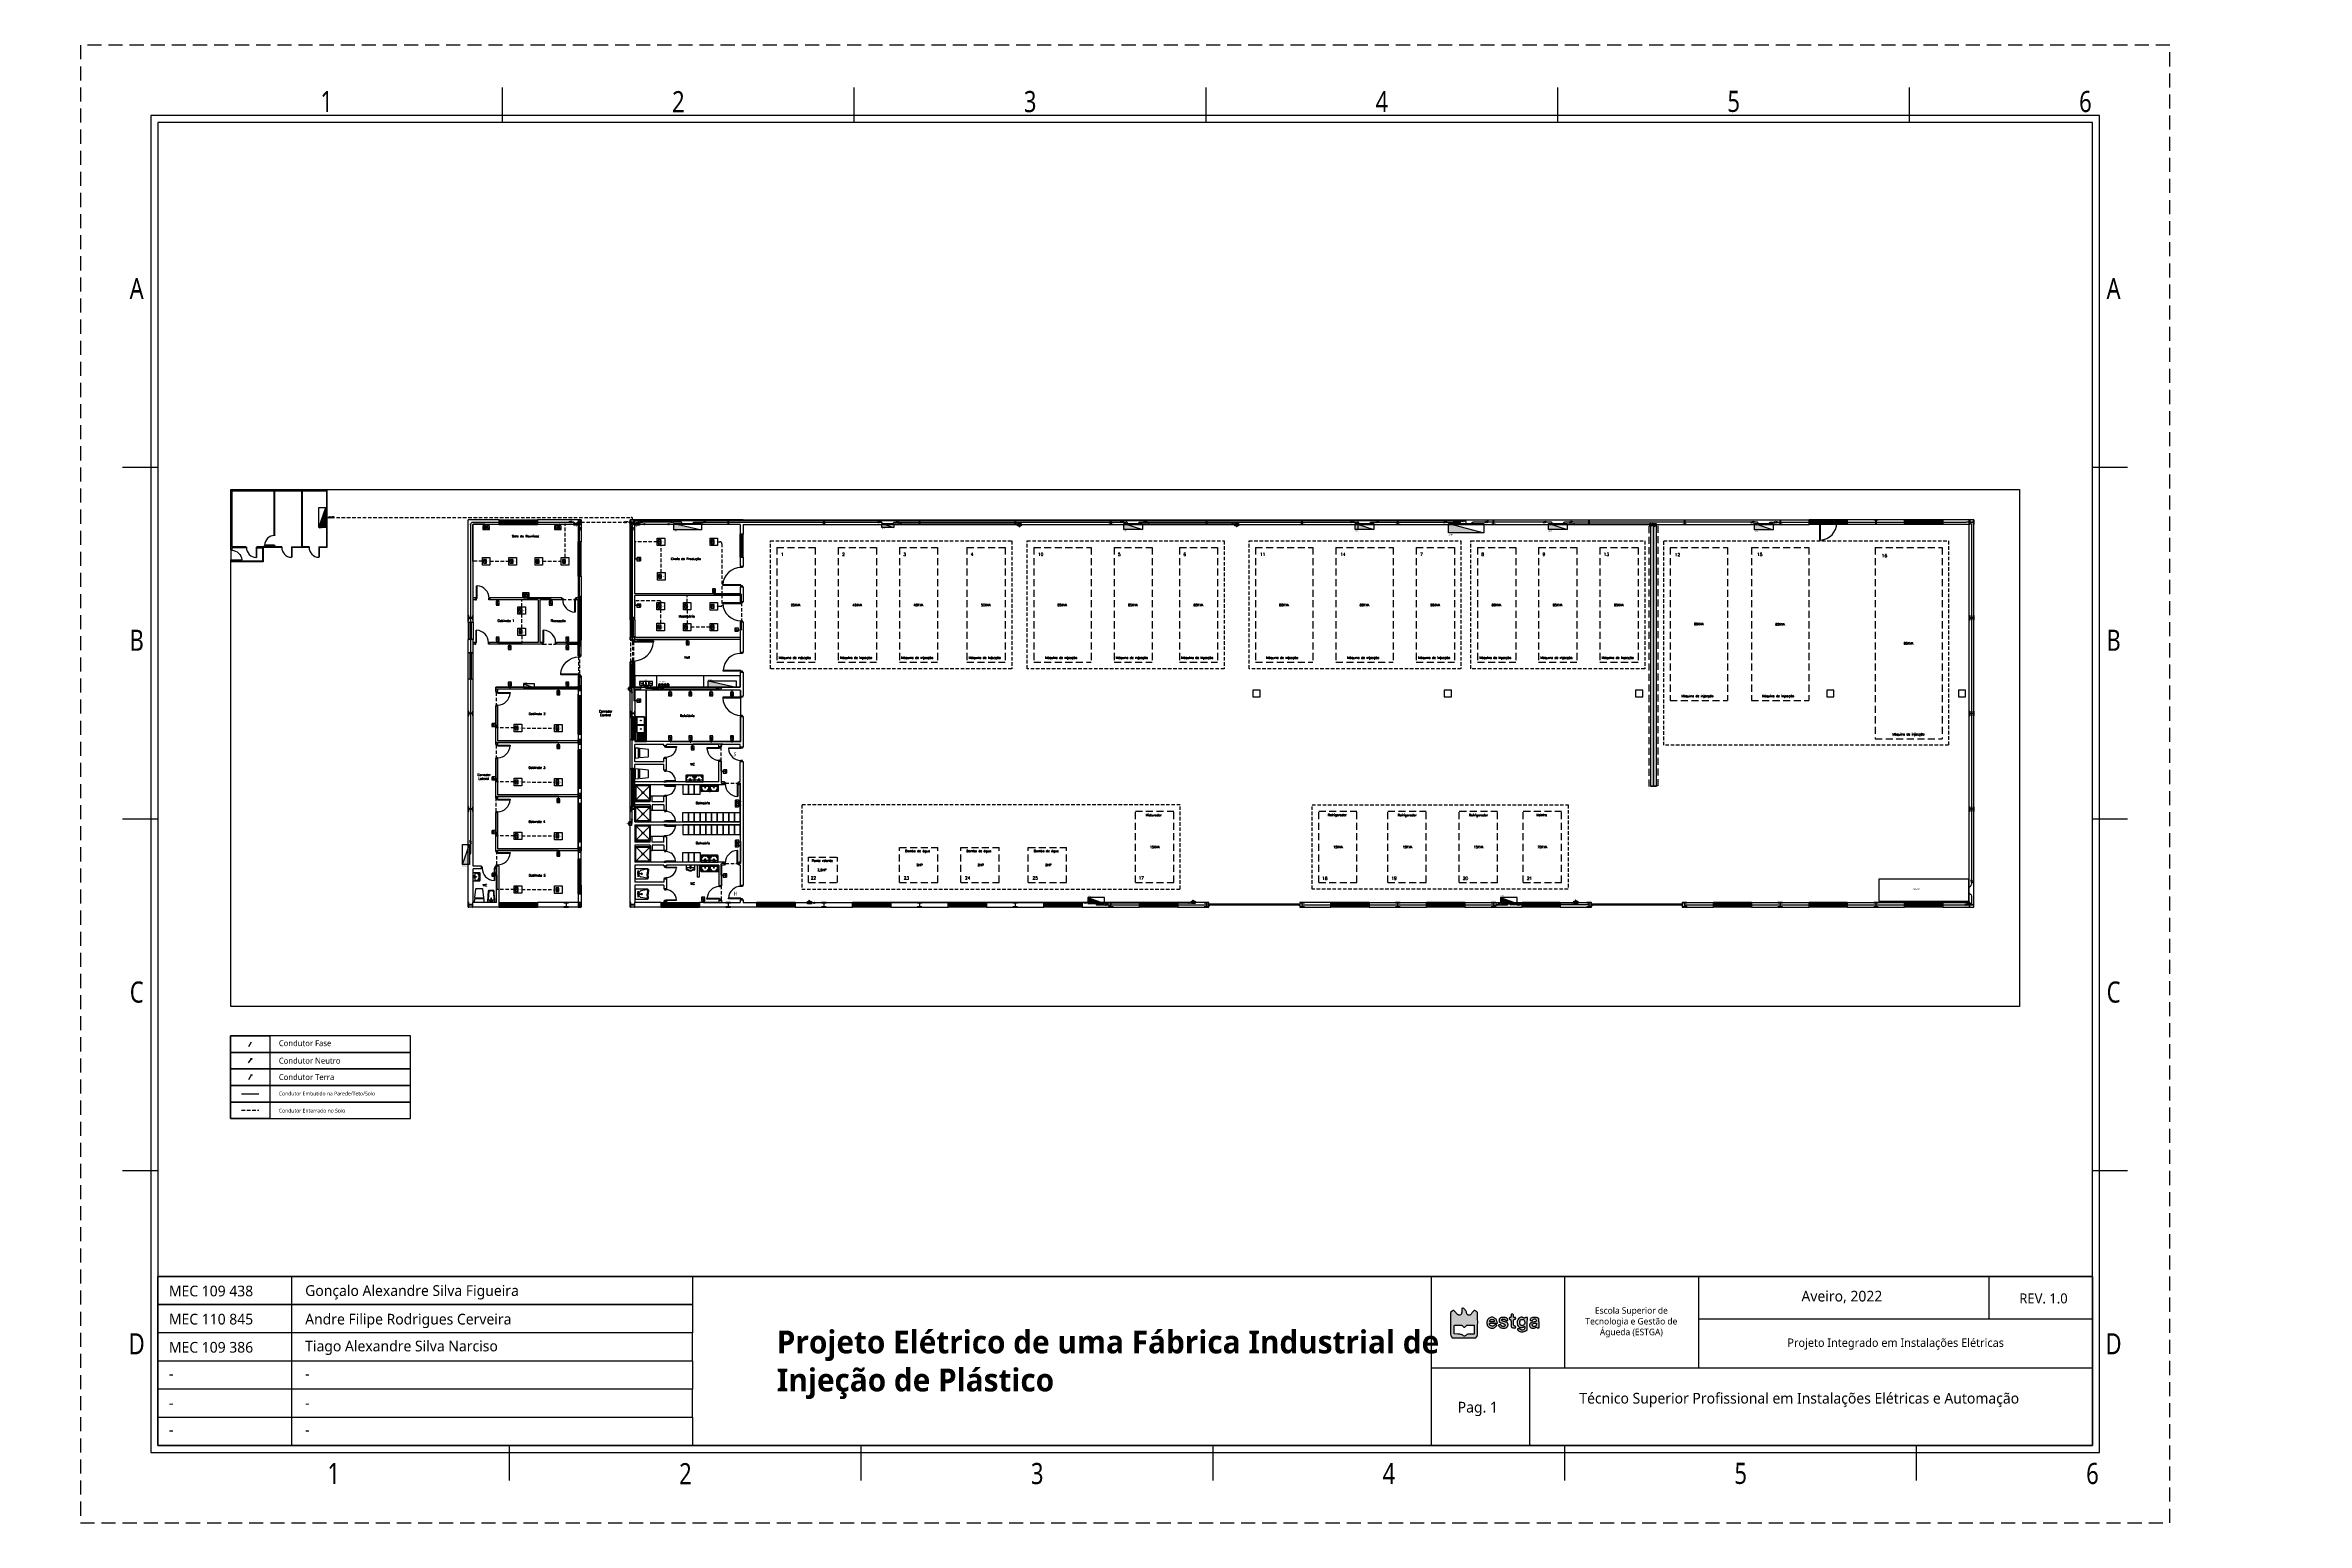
# Model space of a CAD drawing. Header units: millimetres. Extents: x -559 to 10735, y -2326 to 211.
# Drawn here: x -5 to 316.5, y 0 to 210 of the extents above; entities that cross this region are included whole.
import ezdxf
from ezdxf.enums import TextEntityAlignment as Align

# ---------------------------------------------------------------- set-up
doc = ezdxf.new("R2010")
doc.units = ezdxf.units.MM
doc.header["$LTSCALE"] = 4
for name, pattern in [('DASHED', [0.75, 0.5, -0.25]), ('HIDDEN', [0.375, 0.25, -0.125]), ('HIDDEN2', [0.1875, 0.125, -0.0625])]:
    doc.linetypes.add(name, pattern=pattern)
for name, color, linetype in [('222', 22, 'Continuous'), ('Cabeçalho', 252, 'Continuous'), ('Caminhos entre Quadros Eletricos', 2, 'Continuous'), ('COMMENT', 4, 'Continuous'), ('Extremos da Area Total', 253, 'Continuous'), ('Identificaçao de Comodos', 251, 'Continuous'), ('Planta Baixa', 251, 'Continuous'), ('Quadros de Alimentaçao', 30, 'Continuous'), ('Quadros de Tomadas', 20, 'Continuous'), ('Separaçao de Cargas', 82, 'Continuous'), ('Texto Cabeçalho', 3, 'Continuous'), ('TITLE', 4, 'Continuous'), ('TRAY', 1, 'Continuous'), ('UPS', 254, 'Continuous'), ('ZUWAKU', 7, 'Continuous')]:
    doc.layers.add(name, color=color, linetype=linetype)
doc.styles.add('ROMANS8', font='romans8', dxfattribs={"height": 0.2})
doc.styles.get("Standard").update_dxf_attribs({"font": ''})
doc.styles.get('Standard').set_extended_font_data('Meiryo UI')
pattern_1 = [(0, (0, 0), (0, 6.985), [5.08, -1.905]), (90, (0, 0), (-6.985, 4e-16), [5.08, -1.905])]

# ---------------------------------------------------------------- blocks, each defined once
blk = doc.blocks.new('JIS_border_a4(L)')
at = {"color": 5}
for p, q in [((287, 200), (10, 200)), ((10, 200), (10, 10)), ((287, 10), (287, 200)), ((286, 199), (11, 199)), ((11, 199), (11, 11)), ((286, 11), (286, 199)), ((10, 10), (287, 10)), ((11, 11), (286, 11))]:
    blk.add_line(p, q, dxfattribs=at)
at = {"layer": 'ZUWAKU'}
for p, q in [((60, 199), (60, 204)), ((110, 199), (110, 204)), ((160, 199), (160, 204)), ((210, 199), (210, 204)), ((260, 199), (260, 204)), ((11, 150), (6, 150)), ((291, 150), (286, 150)), ((11, 100), (6, 100)), ((291, 100), (286, 100)), ((11, 50), (6, 50)), ((291, 50), (286, 50)), ((61, 6), (61, 11)), ((111, 6), (111, 11)), ((161, 6), (161, 11)), ((211, 6), (211, 11)), ((261, 6), (261, 11))]:
    blk.add_line(p, q, dxfattribs=at)
at = {"layer": 'ZUWAKU', "color": 5, "linetype": 'DASHED'}
blk.add_lwpolyline([(0, 0), (297, 0), (297, 210), (0, 210)], close=True, dxfattribs=at)
at = {"layer": 'COMMENT', "width": 0.8}
for s, p in [('1', (35, 202)), ('2', (85, 202)), ('3', (135, 202)), ('4', (185, 202)), ('5', (235, 202)), ('6', (285, 202)), ('A', (8, 175.43)), ('A', (289, 175.43)), ('B', (8, 125.43)), ('B', (289, 125.43)), ('C', (8, 75.43)), ('C', (289, 75.43)), ('D', (8, 25.43)), ('D', (289, 25.43)), ('1', (36, 7)), ('2', (86, 7)), ('3', (136, 7)), ('4', (186, 7)), ('5', (236, 7)), ('6', (286, 7))]:
    blk.add_text(s, height=3, dxfattribs=at).set_placement(p, align=Align.MIDDLE)
blk = doc.blocks.new('A1063DH-flat-1-flat-1')
at = {"color": 9}
blk.add_line((0.46, -0.58), (0.46, -0.57), dxfattribs=at)
for points in [[(0.48, 0.62), (0.02, 0.62, 0.553012), (0, 0.6, 0.624336)], [(0, 0.6), (0, -0.6, 0.285257), (0.02, -0.62, 0.233769)], [(0.18, 0.18), (0.03, 0.18), (0.03, 0.22), (0.18, 0.22, -0.817655), (0.19, 0.18, 4.933965)], [(0.45, 0.61), (0.09, 0.61, 0.467329), (0.08, 0.59, 0.836247)], [(0.08, 0.59), (0.08, 0.26, 0.40231), (0.1, 0.23, 0.020408)], [(0.45, 0.17), (0.09, 0.17, 0.467329), (0.08, 0.15, 0.836247)], [(0.08, 0.15), (0.08, -0.18, 0.40231), (0.1, -0.2, 0.020408)], [(0.1, 0.23), (0.45, 0.23, 0.426218), (0.48, 0.26, -1.041667)], [(0.48, 0.26), (0.47, 0.59, 0.499438), (0.45, 0.61, 6.940275)], [(0.48, -0.18), (0.47, 0.15, 0.499438), (0.45, 0.17, 6.940275)], [(0.5, -0.6), (0.5, 0.61, 0.373967), (0.49, 0.62, -14.45072)], [(0.09, -0.2), (0.09, -0.57, 0.285257), (0.11, -0.6, 0.233769)], [(0.1, -0.2), (0.45, -0.2, 0.426218), (0.48, -0.18, -1.041667)], [(0.12, -0.6), (0.43, -0.6, 0.331496), (0.46, -0.58, -0.744843)]]:
    blk.add_lwpolyline(points, format="xyb", dxfattribs=at)
for points in [[(0.06, 0.18), (0.06, 0.07), (0.02, 0.07), (0.02, 0.32), (0.06, 0.32), (0.06, 0.22)], [(0.02, -0.62), (0.03, -0.62)], [(0.03, -0.62), (0.47, -0.62)], [(0.11, -0.6), (0.12, -0.6)], [(0.13, -0.2), (0.13, -0.6)], [(0.18, -0.2), (0.18, -0.6)], [(0.23, -0.2), (0.23, -0.6)], [(0.28, -0.2), (0.28, -0.6)], [(0.33, -0.2), (0.33, -0.6)], [(0.38, -0.2), (0.38, -0.6)], [(0.43, -0.2), (0.43, -0.6)], [(0.46, -0.57), (0.46, -0.2)]]:
    blk.add_lwpolyline(points, dxfattribs=at)
for centre in [(0.28, 0.43), (0.28, -0.01)]:
    blk.add_circle(centre, 0.0214, dxfattribs=at)
blk.add_arc((0.47, -0.59), 0.0315, 274.095, 350.2366, dxfattribs=at)
blk = doc.blocks.new('A1170DK-flat-1-flat-1')
at = {"color": 9}
for p, q in [((0.6, 2.69), (0, 2.69)), ((0, 2.69), (0, 0)), ((0.58, 0), (0.58, 2.69)), ((0.6, 0), (0.6, 2.69)), ((0, 0), (0.6, 0))]:
    blk.add_line(p, q, dxfattribs=at)
blk = doc.blocks.new('AUW01D3S-flat-27-flat-1')
at = {"color": 9}
for p, q in [((0, 0.125), (-2, 0.125)), ((0, -0.125), (-2, -0.125))]:
    blk.add_line(p, q, dxfattribs=at)
blk = doc.blocks.new('AUD18D1S-flat-57-flat-1')
at = {"color": 9}
for p, q in [((-2, -0.125), (-2, 0.125)), ((0, 0.125), (0, -0.125))]:
    blk.add_line(p, q, dxfattribs=at)
blk = doc.blocks.new('AUD19D1S-flat-57-flat-1')
at = {"color": 9}
for p, q in [((-2, 0), (-2, 0)), ((0, 0), (0, 0))]:
    blk.add_line(p, q, dxfattribs=at)
blk = doc.blocks.new('AUD37D1S-flat-177-flat-1')
at = {"color": 9}
for p, q in [((-0.05, 0.05), (-0.05, -0.05)), ((0, 0.05), (-0.05, 0.05)), ((0, -0.05), (0, 0.05)), ((-0.05, -0.05), (0, -0.05))]:
    blk.add_line(p, q, dxfattribs=at)
at = {"color": 9, "oblique": 36.8699, "width": 1.25, "flags": 3}
for p in [(-0.05, 0.05), (-0.05, 0), (-0.05, -0.05)]:
    blk.add_attdef('JAMBPT', p, '', height=0.00632, rotation=243.4349, dxfattribs=at)
at = {"color": 9, "width": 0.5, "flags": 3}
for p in [(-0.05, 0), (-0.05, -0.05)]:
    blk.add_attdef('JAMBPT', p, '', height=0.01, rotation=180, dxfattribs=at)
blk = doc.blocks.new('AUD37D1S-flat-176-flat-1')
at = {"color": 9}
for p, q in [((0, -0.05), (0, 0.05)), ((0, 0.05), (0.05, 0.05)), ((0.05, 0.05), (0.05, -0.05)), ((0.05, -0.05), (0, -0.05))]:
    blk.add_line(p, q, dxfattribs=at)
at = {"color": 9, "text_generation_flag": 4, "width": 1.25, "flags": 3}
for p in [(0.05, 0.05), (0.05, 0), (0.05, -0.05)]:
    blk.add_attdef('JAMBPT', p, '', height=0.00632, rotation=296.5651, dxfattribs=at)
at = {"color": 9, "text_generation_flag": 4, "width": 0.5, "flags": 3}
for p in [(0.05, 0), (0.05, -0.05)]:
    blk.add_attdef('JAMBPT', p, '', height=0.01, dxfattribs=at)
blk = doc.blocks.new('AUD40D1S-flat-54-flat-1')
at = {"color": 9}
for p, q in [((-1, 0.05), (-1, -0.05)), ((1, 0.05), (-1, 0.05)), ((1, -0.05), (1, 0.05)), ((-1, -0.05), (1, -0.05))]:
    blk.add_line(p, q, dxfattribs=at)
blk = doc.blocks.new('AUD40D1S-flat-53-flat-1')
at = {"color": 9}
for p, q in [((-1, 0.05), (-1, -0.05)), ((1, 0.05), (-1, 0.05)), ((1, -0.05), (1, 0.05)), ((-1, -0.05), (1, -0.05))]:
    blk.add_line(p, q, dxfattribs=at)
blk = doc.blocks.new('AUD37D1S-flat-175-flat-1')
at = {"color": 9}
for p, q in [((-0.05, 0.05), (-0.05, -0.05)), ((0, 0.05), (-0.05, 0.05)), ((0, -0.05), (0, 0.05)), ((-0.05, -0.05), (0, -0.05))]:
    blk.add_line(p, q, dxfattribs=at)
at = {"color": 9, "oblique": 36.8699, "width": 1.25, "flags": 3}
for p in [(-0.05, 0.05), (-0.05, 0), (-0.05, -0.05)]:
    blk.add_attdef('JAMBPT', p, '', height=0.00632, rotation=243.4349, dxfattribs=at)
at = {"color": 9, "width": 0.5, "flags": 3}
for p in [(-0.05, 0), (-0.05, -0.05)]:
    blk.add_attdef('JAMBPT', p, '', height=0.01, rotation=180, dxfattribs=at)
blk = doc.blocks.new('AUD37D1S-flat-174-flat-1')
at = {"color": 9}
for p, q in [((-0.05, 0.05), (-0.05, -0.05)), ((0, 0.05), (-0.05, 0.05)), ((0, -0.05), (0, 0.05)), ((-0.05, -0.05), (0, -0.05))]:
    blk.add_line(p, q, dxfattribs=at)
at = {"color": 9, "oblique": 36.8699, "width": 1.25, "flags": 3}
for p in [(-0.05, 0.05), (-0.05, 0), (-0.05, -0.05)]:
    blk.add_attdef('JAMBPT', p, '', height=0.00632, rotation=243.4349, dxfattribs=at)
at = {"color": 9, "width": 0.5, "flags": 3}
for p in [(-0.05, 0), (-0.05, -0.05)]:
    blk.add_attdef('JAMBPT', p, '', height=0.01, rotation=180, dxfattribs=at)
blk = doc.blocks.new('AUD37D1S-flat-173-flat-1')
at = {"color": 9}
for p, q in [((-0.05, 0.05), (-0.05, -0.05)), ((0, 0.05), (-0.05, 0.05)), ((0, -0.05), (0, 0.05)), ((-0.05, -0.05), (0, -0.05))]:
    blk.add_line(p, q, dxfattribs=at)
at = {"color": 9, "oblique": 36.8699, "width": 1.25, "flags": 3}
for p in [(-0.05, 0.05), (-0.05, 0), (-0.05, -0.05)]:
    blk.add_attdef('JAMBPT', p, '', height=0.00632, rotation=243.4349, dxfattribs=at)
at = {"color": 9, "width": 0.5, "flags": 3}
for p in [(-0.05, 0), (-0.05, -0.05)]:
    blk.add_attdef('JAMBPT', p, '', height=0.01, rotation=180, dxfattribs=at)
blk = doc.blocks.new('AUW01D1S-flat-88-flat-1')
at = {"color": 9}
blk.add_line((0.21875, 0), (-0.21875, 0), dxfattribs=at)
blk = doc.blocks.new('AUW01D1S-flat-87-flat-1')
at = {"color": 9}
blk.add_line((0.21875, 0), (-0.21875, 0), dxfattribs=at)
blk = doc.blocks.new('AUW01D1S-flat-86-flat-1')
at = {"color": 9}
blk.add_line((0.21875, 0), (-0.21875, 0), dxfattribs=at)
blk = doc.blocks.new('AUW01D1S-flat-85-flat-1')
at = {"color": 9}
blk.add_line((0.21875, 0), (-0.21875, 0), dxfattribs=at)
blk = doc.blocks.new('AUW01D3S-flat-26-flat-1')
at = {"color": 9}
for p, q in [((0, 0.125), (-2, 0.125)), ((0, -0.125), (-2, -0.125))]:
    blk.add_line(p, q, dxfattribs=at)
blk = doc.blocks.new('AUD18D1S-flat-56-flat-1')
at = {"color": 9}
for p, q in [((-2, -0.125), (-2, 0.125)), ((0, 0.125), (0, -0.125))]:
    blk.add_line(p, q, dxfattribs=at)
blk = doc.blocks.new('AUD19D1S-flat-56-flat-1')
at = {"color": 9}
for p, q in [((-2, 0), (-2, 0)), ((0, 0), (0, 0))]:
    blk.add_line(p, q, dxfattribs=at)
blk = doc.blocks.new('AUD37D1S-flat-172-flat-1')
at = {"color": 9}
for p, q in [((-0.05, 0.05), (-0.05, -0.05)), ((0, 0.05), (-0.05, 0.05)), ((0, -0.05), (0, 0.05)), ((-0.05, -0.05), (0, -0.05))]:
    blk.add_line(p, q, dxfattribs=at)
at = {"color": 9, "oblique": 36.8699, "width": 1.25, "flags": 3}
for p in [(-0.05, 0.05), (-0.05, 0), (-0.05, -0.05)]:
    blk.add_attdef('JAMBPT', p, '', height=0.00632, rotation=243.4349, dxfattribs=at)
at = {"color": 9, "width": 0.5, "flags": 3}
for p in [(-0.05, 0), (-0.05, -0.05)]:
    blk.add_attdef('JAMBPT', p, '', height=0.01, rotation=180, dxfattribs=at)
blk = doc.blocks.new('AUD37D1S-flat-171-flat-1')
at = {"color": 9}
for p, q in [((0, -0.05), (0, 0.05)), ((0, 0.05), (0.05, 0.05)), ((0.05, 0.05), (0.05, -0.05)), ((0.05, -0.05), (0, -0.05))]:
    blk.add_line(p, q, dxfattribs=at)
at = {"color": 9, "text_generation_flag": 4, "width": 1.25, "flags": 3}
for p in [(0.05, 0.05), (0.05, 0), (0.05, -0.05)]:
    blk.add_attdef('JAMBPT', p, '', height=0.00632, rotation=296.5651, dxfattribs=at)
at = {"color": 9, "text_generation_flag": 4, "width": 0.5, "flags": 3}
for p in [(0.05, 0), (0.05, -0.05)]:
    blk.add_attdef('JAMBPT', p, '', height=0.01, dxfattribs=at)
blk = doc.blocks.new('AUD40D1S-flat-52-flat-1')
at = {"color": 9}
for p, q in [((-1, 0.05), (-1, -0.05)), ((1, 0.05), (-1, 0.05)), ((1, -0.05), (1, 0.05)), ((-1, -0.05), (1, -0.05))]:
    blk.add_line(p, q, dxfattribs=at)
blk = doc.blocks.new('AUD40D1S-flat-51-flat-1')
at = {"color": 9}
for p, q in [((-1, 0.05), (-1, -0.05)), ((1, 0.05), (-1, 0.05)), ((1, -0.05), (1, 0.05)), ((-1, -0.05), (1, -0.05))]:
    blk.add_line(p, q, dxfattribs=at)
blk = doc.blocks.new('AUD37D1S-flat-170-flat-1')
at = {"color": 9}
for p, q in [((-0.05, 0.05), (-0.05, -0.05)), ((0, 0.05), (-0.05, 0.05)), ((0, -0.05), (0, 0.05)), ((-0.05, -0.05), (0, -0.05))]:
    blk.add_line(p, q, dxfattribs=at)
at = {"color": 9, "oblique": 36.8699, "width": 1.25, "flags": 3}
for p in [(-0.05, 0.05), (-0.05, 0), (-0.05, -0.05)]:
    blk.add_attdef('JAMBPT', p, '', height=0.00632, rotation=243.4349, dxfattribs=at)
at = {"color": 9, "width": 0.5, "flags": 3}
for p in [(-0.05, 0), (-0.05, -0.05)]:
    blk.add_attdef('JAMBPT', p, '', height=0.01, rotation=180, dxfattribs=at)
blk = doc.blocks.new('AUD37D1S-flat-169-flat-1')
at = {"color": 9}
for p, q in [((-0.05, 0.05), (-0.05, -0.05)), ((0, 0.05), (-0.05, 0.05)), ((0, -0.05), (0, 0.05)), ((-0.05, -0.05), (0, -0.05))]:
    blk.add_line(p, q, dxfattribs=at)
at = {"color": 9, "oblique": 36.8699, "width": 1.25, "flags": 3}
for p in [(-0.05, 0.05), (-0.05, 0), (-0.05, -0.05)]:
    blk.add_attdef('JAMBPT', p, '', height=0.00632, rotation=243.4349, dxfattribs=at)
at = {"color": 9, "width": 0.5, "flags": 3}
for p in [(-0.05, 0), (-0.05, -0.05)]:
    blk.add_attdef('JAMBPT', p, '', height=0.01, rotation=180, dxfattribs=at)
blk = doc.blocks.new('AUD37D1S-flat-168-flat-1')
at = {"color": 9}
for p, q in [((-0.05, 0.05), (-0.05, -0.05)), ((0, 0.05), (-0.05, 0.05)), ((0, -0.05), (0, 0.05)), ((-0.05, -0.05), (0, -0.05))]:
    blk.add_line(p, q, dxfattribs=at)
at = {"color": 9, "oblique": 36.8699, "width": 1.25, "flags": 3}
for p in [(-0.05, 0.05), (-0.05, 0), (-0.05, -0.05)]:
    blk.add_attdef('JAMBPT', p, '', height=0.00632, rotation=243.4349, dxfattribs=at)
at = {"color": 9, "width": 0.5, "flags": 3}
for p in [(-0.05, 0), (-0.05, -0.05)]:
    blk.add_attdef('JAMBPT', p, '', height=0.01, rotation=180, dxfattribs=at)
blk = doc.blocks.new('AUW01D1S-flat-84-flat-1')
at = {"color": 9}
blk.add_line((0.21875, 0), (-0.21875, 0), dxfattribs=at)
blk = doc.blocks.new('AUW01D1S-flat-83-flat-1')
at = {"color": 9}
blk.add_line((0.21875, 0), (-0.21875, 0), dxfattribs=at)
blk = doc.blocks.new('AUW01D1S-flat-82-flat-1')
at = {"color": 9}
blk.add_line((0.21875, 0), (-0.21875, 0), dxfattribs=at)
blk = doc.blocks.new('AUW01D1S-flat-81-flat-1')
at = {"color": 9}
blk.add_line((0.21875, 0), (-0.21875, 0), dxfattribs=at)
blk = doc.blocks.new('AUW01D3S-flat-25-flat-1')
at = {"color": 9}
for p, q in [((0, 0.125), (-2, 0.125)), ((0, -0.125), (-2, -0.125))]:
    blk.add_line(p, q, dxfattribs=at)
blk = doc.blocks.new('AUD18D1S-flat-55-flat-1')
at = {"color": 9}
for p, q in [((-2, -0.125), (-2, 0.125)), ((0, 0.125), (0, -0.125))]:
    blk.add_line(p, q, dxfattribs=at)
blk = doc.blocks.new('AUD19D1S-flat-55-flat-1')
at = {"color": 9}
for p, q in [((-2, 0), (-2, 0)), ((0, 0), (0, 0))]:
    blk.add_line(p, q, dxfattribs=at)
blk = doc.blocks.new('AUD37D1S-flat-167-flat-1')
at = {"color": 9}
for p, q in [((-0.05, 0.05), (-0.05, -0.05)), ((0, 0.05), (-0.05, 0.05)), ((0, -0.05), (0, 0.05)), ((-0.05, -0.05), (0, -0.05))]:
    blk.add_line(p, q, dxfattribs=at)
at = {"color": 9, "oblique": 36.8699, "width": 1.25, "flags": 3}
for p in [(-0.05, 0.05), (-0.05, 0), (-0.05, -0.05)]:
    blk.add_attdef('JAMBPT', p, '', height=0.00632, rotation=243.4349, dxfattribs=at)
at = {"color": 9, "width": 0.5, "flags": 3}
for p in [(-0.05, 0), (-0.05, -0.05)]:
    blk.add_attdef('JAMBPT', p, '', height=0.01, rotation=180, dxfattribs=at)
blk = doc.blocks.new('AUD37D1S-flat-166-flat-1')
at = {"color": 9}
for p, q in [((0, -0.05), (0, 0.05)), ((0, 0.05), (0.05, 0.05)), ((0.05, 0.05), (0.05, -0.05)), ((0.05, -0.05), (0, -0.05))]:
    blk.add_line(p, q, dxfattribs=at)
at = {"color": 9, "text_generation_flag": 4, "width": 1.25, "flags": 3}
for p in [(0.05, 0.05), (0.05, 0), (0.05, -0.05)]:
    blk.add_attdef('JAMBPT', p, '', height=0.00632, rotation=296.5651, dxfattribs=at)
at = {"color": 9, "text_generation_flag": 4, "width": 0.5, "flags": 3}
for p in [(0.05, 0), (0.05, -0.05)]:
    blk.add_attdef('JAMBPT', p, '', height=0.01, dxfattribs=at)
blk = doc.blocks.new('AUD40D1S-flat-50-flat-1')
at = {"color": 9}
for p, q in [((-1, 0.05), (-1, -0.05)), ((1, 0.05), (-1, 0.05)), ((1, -0.05), (1, 0.05)), ((-1, -0.05), (1, -0.05))]:
    blk.add_line(p, q, dxfattribs=at)
blk = doc.blocks.new('AUD40D1S-flat-49-flat-1')
at = {"color": 9}
for p, q in [((-1, 0.05), (-1, -0.05)), ((1, 0.05), (-1, 0.05)), ((1, -0.05), (1, 0.05)), ((-1, -0.05), (1, -0.05))]:
    blk.add_line(p, q, dxfattribs=at)
blk = doc.blocks.new('AUD37D1S-flat-165-flat-1')
at = {"color": 9}
for p, q in [((-0.05, 0.05), (-0.05, -0.05)), ((0, 0.05), (-0.05, 0.05)), ((0, -0.05), (0, 0.05)), ((-0.05, -0.05), (0, -0.05))]:
    blk.add_line(p, q, dxfattribs=at)
at = {"color": 9, "oblique": 36.8699, "width": 1.25, "flags": 3}
for p in [(-0.05, 0.05), (-0.05, 0), (-0.05, -0.05)]:
    blk.add_attdef('JAMBPT', p, '', height=0.00632, rotation=243.4349, dxfattribs=at)
at = {"color": 9, "width": 0.5, "flags": 3}
for p in [(-0.05, 0), (-0.05, -0.05)]:
    blk.add_attdef('JAMBPT', p, '', height=0.01, rotation=180, dxfattribs=at)
blk = doc.blocks.new('AUD37D1S-flat-164-flat-1')
at = {"color": 9}
for p, q in [((-0.05, 0.05), (-0.05, -0.05)), ((0, 0.05), (-0.05, 0.05)), ((0, -0.05), (0, 0.05)), ((-0.05, -0.05), (0, -0.05))]:
    blk.add_line(p, q, dxfattribs=at)
at = {"color": 9, "oblique": 36.8699, "width": 1.25, "flags": 3}
for p in [(-0.05, 0.05), (-0.05, 0), (-0.05, -0.05)]:
    blk.add_attdef('JAMBPT', p, '', height=0.00632, rotation=243.4349, dxfattribs=at)
at = {"color": 9, "width": 0.5, "flags": 3}
for p in [(-0.05, 0), (-0.05, -0.05)]:
    blk.add_attdef('JAMBPT', p, '', height=0.01, rotation=180, dxfattribs=at)
blk = doc.blocks.new('AUD37D1S-flat-163-flat-1')
at = {"color": 9}
for p, q in [((-0.05, 0.05), (-0.05, -0.05)), ((0, 0.05), (-0.05, 0.05)), ((0, -0.05), (0, 0.05)), ((-0.05, -0.05), (0, -0.05))]:
    blk.add_line(p, q, dxfattribs=at)
at = {"color": 9, "oblique": 36.8699, "width": 1.25, "flags": 3}
for p in [(-0.05, 0.05), (-0.05, 0), (-0.05, -0.05)]:
    blk.add_attdef('JAMBPT', p, '', height=0.00632, rotation=243.4349, dxfattribs=at)
at = {"color": 9, "width": 0.5, "flags": 3}
for p in [(-0.05, 0), (-0.05, -0.05)]:
    blk.add_attdef('JAMBPT', p, '', height=0.01, rotation=180, dxfattribs=at)
blk = doc.blocks.new('AUW01D1S-flat-80-flat-1')
at = {"color": 9}
blk.add_line((0.21875, 0), (-0.21875, 0), dxfattribs=at)
blk = doc.blocks.new('AUW01D1S-flat-79-flat-1')
at = {"color": 9}
blk.add_line((0.21875, 0), (-0.21875, 0), dxfattribs=at)
blk = doc.blocks.new('AUW01D1S-flat-78-flat-1')
at = {"color": 9}
blk.add_line((0.21875, 0), (-0.21875, 0), dxfattribs=at)
blk = doc.blocks.new('AUW01D1S-flat-77-flat-1')
at = {"color": 9}
blk.add_line((0.21875, 0), (-0.21875, 0), dxfattribs=at)
blk = doc.blocks.new('AUW01D3S-flat-24-flat-1')
at = {"color": 9}
for p, q in [((0, 0.125), (-2, 0.125)), ((0, -0.125), (-2, -0.125))]:
    blk.add_line(p, q, dxfattribs=at)
blk = doc.blocks.new('AUD18D1S-flat-54-flat-1')
at = {"color": 9}
for p, q in [((-2, -0.125), (-2, 0.125)), ((0, 0.125), (0, -0.125))]:
    blk.add_line(p, q, dxfattribs=at)
blk = doc.blocks.new('AUD19D1S-flat-54-flat-1')
at = {"color": 9}
for p, q in [((-2, 0), (-2, 0)), ((0, 0), (0, 0))]:
    blk.add_line(p, q, dxfattribs=at)
blk = doc.blocks.new('AUD37D1S-flat-162-flat-1')
at = {"color": 9}
for p, q in [((-0.05, 0.05), (-0.05, -0.05)), ((0, 0.05), (-0.05, 0.05)), ((0, -0.05), (0, 0.05)), ((-0.05, -0.05), (0, -0.05))]:
    blk.add_line(p, q, dxfattribs=at)
at = {"color": 9, "oblique": 36.8699, "width": 1.25, "flags": 3}
for p in [(-0.05, 0.05), (-0.05, 0), (-0.05, -0.05)]:
    blk.add_attdef('JAMBPT', p, '', height=0.00632, rotation=243.4349, dxfattribs=at)
at = {"color": 9, "width": 0.5, "flags": 3}
for p in [(-0.05, 0), (-0.05, -0.05)]:
    blk.add_attdef('JAMBPT', p, '', height=0.01, rotation=180, dxfattribs=at)
blk = doc.blocks.new('AUD37D1S-flat-161-flat-1')
at = {"color": 9}
for p, q in [((0, -0.05), (0, 0.05)), ((0, 0.05), (0.05, 0.05)), ((0.05, 0.05), (0.05, -0.05)), ((0.05, -0.05), (0, -0.05))]:
    blk.add_line(p, q, dxfattribs=at)
at = {"color": 9, "text_generation_flag": 4, "width": 1.25, "flags": 3}
for p in [(0.05, 0.05), (0.05, 0), (0.05, -0.05)]:
    blk.add_attdef('JAMBPT', p, '', height=0.00632, rotation=296.5651, dxfattribs=at)
at = {"color": 9, "text_generation_flag": 4, "width": 0.5, "flags": 3}
for p in [(0.05, 0), (0.05, -0.05)]:
    blk.add_attdef('JAMBPT', p, '', height=0.01, dxfattribs=at)
blk = doc.blocks.new('AUD40D1S-flat-48-flat-1')
at = {"color": 9}
for p, q in [((-1, 0.05), (-1, -0.05)), ((1, 0.05), (-1, 0.05)), ((1, -0.05), (1, 0.05)), ((-1, -0.05), (1, -0.05))]:
    blk.add_line(p, q, dxfattribs=at)
blk = doc.blocks.new('AUD40D1S-flat-47-flat-1')
at = {"color": 9}
for p, q in [((-1, 0.05), (-1, -0.05)), ((1, 0.05), (-1, 0.05)), ((1, -0.05), (1, 0.05)), ((-1, -0.05), (1, -0.05))]:
    blk.add_line(p, q, dxfattribs=at)
blk = doc.blocks.new('AUD37D1S-flat-160-flat-1')
at = {"color": 9}
for p, q in [((-0.05, 0.05), (-0.05, -0.05)), ((0, 0.05), (-0.05, 0.05)), ((0, -0.05), (0, 0.05)), ((-0.05, -0.05), (0, -0.05))]:
    blk.add_line(p, q, dxfattribs=at)
at = {"color": 9, "oblique": 36.8699, "width": 1.25, "flags": 3}
for p in [(-0.05, 0.05), (-0.05, 0), (-0.05, -0.05)]:
    blk.add_attdef('JAMBPT', p, '', height=0.00632, rotation=243.4349, dxfattribs=at)
at = {"color": 9, "width": 0.5, "flags": 3}
for p in [(-0.05, 0), (-0.05, -0.05)]:
    blk.add_attdef('JAMBPT', p, '', height=0.01, rotation=180, dxfattribs=at)
blk = doc.blocks.new('AUD37D1S-flat-159-flat-1')
at = {"color": 9}
for p, q in [((-0.05, 0.05), (-0.05, -0.05)), ((0, 0.05), (-0.05, 0.05)), ((0, -0.05), (0, 0.05)), ((-0.05, -0.05), (0, -0.05))]:
    blk.add_line(p, q, dxfattribs=at)
at = {"color": 9, "oblique": 36.8699, "width": 1.25, "flags": 3}
for p in [(-0.05, 0.05), (-0.05, 0), (-0.05, -0.05)]:
    blk.add_attdef('JAMBPT', p, '', height=0.00632, rotation=243.4349, dxfattribs=at)
at = {"color": 9, "width": 0.5, "flags": 3}
for p in [(-0.05, 0), (-0.05, -0.05)]:
    blk.add_attdef('JAMBPT', p, '', height=0.01, rotation=180, dxfattribs=at)
blk = doc.blocks.new('AUD37D1S-flat-158-flat-1')
at = {"color": 9}
for p, q in [((-0.05, 0.05), (-0.05, -0.05)), ((0, 0.05), (-0.05, 0.05)), ((0, -0.05), (0, 0.05)), ((-0.05, -0.05), (0, -0.05))]:
    blk.add_line(p, q, dxfattribs=at)
at = {"color": 9, "oblique": 36.8699, "width": 1.25, "flags": 3}
for p in [(-0.05, 0.05), (-0.05, 0), (-0.05, -0.05)]:
    blk.add_attdef('JAMBPT', p, '', height=0.00632, rotation=243.4349, dxfattribs=at)
at = {"color": 9, "width": 0.5, "flags": 3}
for p in [(-0.05, 0), (-0.05, -0.05)]:
    blk.add_attdef('JAMBPT', p, '', height=0.01, rotation=180, dxfattribs=at)
blk = doc.blocks.new('AUW01D1S-flat-76-flat-1')
at = {"color": 9}
blk.add_line((0.21875, 0), (-0.21875, 0), dxfattribs=at)
blk = doc.blocks.new('AUW01D1S-flat-75-flat-1')
at = {"color": 9}
blk.add_line((0.21875, 0), (-0.21875, 0), dxfattribs=at)
blk = doc.blocks.new('AUW01D1S-flat-74-flat-1')
at = {"color": 9}
blk.add_line((0.21875, 0), (-0.21875, 0), dxfattribs=at)
blk = doc.blocks.new('AUW01D1S-flat-73-flat-1')
at = {"color": 9}
blk.add_line((0.21875, 0), (-0.21875, 0), dxfattribs=at)
blk = doc.blocks.new('AUW01D3S-flat-23-flat-1')
at = {"color": 9}
for p, q in [((0, 0.125), (-2, 0.125)), ((0, -0.125), (-2, -0.125))]:
    blk.add_line(p, q, dxfattribs=at)
blk = doc.blocks.new('AUD18D1S-flat-53-flat-1')
at = {"color": 9}
for p, q in [((-2, -0.125), (-2, 0.125)), ((0, 0.125), (0, -0.125))]:
    blk.add_line(p, q, dxfattribs=at)
blk = doc.blocks.new('AUD19D1S-flat-53-flat-1')
at = {"color": 9}
for p, q in [((-2, 0), (-2, 0)), ((0, 0), (0, 0))]:
    blk.add_line(p, q, dxfattribs=at)
blk = doc.blocks.new('AUD37D1S-flat-157-flat-1')
at = {"color": 9}
for p, q in [((-0.05, 0.05), (-0.05, -0.05)), ((0, 0.05), (-0.05, 0.05)), ((0, -0.05), (0, 0.05)), ((-0.05, -0.05), (0, -0.05))]:
    blk.add_line(p, q, dxfattribs=at)
at = {"color": 9, "oblique": 36.8699, "width": 1.25, "flags": 3}
for p in [(-0.05, 0.05), (-0.05, 0), (-0.05, -0.05)]:
    blk.add_attdef('JAMBPT', p, '', height=0.00632, rotation=243.4349, dxfattribs=at)
at = {"color": 9, "width": 0.5, "flags": 3}
for p in [(-0.05, 0), (-0.05, -0.05)]:
    blk.add_attdef('JAMBPT', p, '', height=0.01, rotation=180, dxfattribs=at)
blk = doc.blocks.new('AUD37D1S-flat-156-flat-1')
at = {"color": 9}
for p, q in [((0, -0.05), (0, 0.05)), ((0, 0.05), (0.05, 0.05)), ((0.05, 0.05), (0.05, -0.05)), ((0.05, -0.05), (0, -0.05))]:
    blk.add_line(p, q, dxfattribs=at)
at = {"color": 9, "text_generation_flag": 4, "width": 1.25, "flags": 3}
for p in [(0.05, 0.05), (0.05, 0), (0.05, -0.05)]:
    blk.add_attdef('JAMBPT', p, '', height=0.00632, rotation=296.5651, dxfattribs=at)
at = {"color": 9, "text_generation_flag": 4, "width": 0.5, "flags": 3}
for p in [(0.05, 0), (0.05, -0.05)]:
    blk.add_attdef('JAMBPT', p, '', height=0.01, dxfattribs=at)
blk = doc.blocks.new('AUD40D1S-flat-46-flat-1')
at = {"color": 9}
for p, q in [((-1, 0.05), (-1, -0.05)), ((1, 0.05), (-1, 0.05)), ((1, -0.05), (1, 0.05)), ((-1, -0.05), (1, -0.05))]:
    blk.add_line(p, q, dxfattribs=at)
blk = doc.blocks.new('AUD40D1S-flat-45-flat-1')
at = {"color": 9}
for p, q in [((-1, 0.05), (-1, -0.05)), ((1, 0.05), (-1, 0.05)), ((1, -0.05), (1, 0.05)), ((-1, -0.05), (1, -0.05))]:
    blk.add_line(p, q, dxfattribs=at)
blk = doc.blocks.new('AUD37D1S-flat-155-flat-1')
at = {"color": 9}
for p, q in [((-0.05, 0.05), (-0.05, -0.05)), ((0, 0.05), (-0.05, 0.05)), ((0, -0.05), (0, 0.05)), ((-0.05, -0.05), (0, -0.05))]:
    blk.add_line(p, q, dxfattribs=at)
at = {"color": 9, "oblique": 36.8699, "width": 1.25, "flags": 3}
for p in [(-0.05, 0.05), (-0.05, 0), (-0.05, -0.05)]:
    blk.add_attdef('JAMBPT', p, '', height=0.00632, rotation=243.4349, dxfattribs=at)
at = {"color": 9, "width": 0.5, "flags": 3}
for p in [(-0.05, 0), (-0.05, -0.05)]:
    blk.add_attdef('JAMBPT', p, '', height=0.01, rotation=180, dxfattribs=at)
blk = doc.blocks.new('AUD37D1S-flat-154-flat-1')
at = {"color": 9}
for p, q in [((-0.05, 0.05), (-0.05, -0.05)), ((0, 0.05), (-0.05, 0.05)), ((0, -0.05), (0, 0.05)), ((-0.05, -0.05), (0, -0.05))]:
    blk.add_line(p, q, dxfattribs=at)
at = {"color": 9, "oblique": 36.8699, "width": 1.25, "flags": 3}
for p in [(-0.05, 0.05), (-0.05, 0), (-0.05, -0.05)]:
    blk.add_attdef('JAMBPT', p, '', height=0.00632, rotation=243.4349, dxfattribs=at)
at = {"color": 9, "width": 0.5, "flags": 3}
for p in [(-0.05, 0), (-0.05, -0.05)]:
    blk.add_attdef('JAMBPT', p, '', height=0.01, rotation=180, dxfattribs=at)
blk = doc.blocks.new('AUD37D1S-flat-153-flat-1')
at = {"color": 9}
for p, q in [((-0.05, 0.05), (-0.05, -0.05)), ((0, 0.05), (-0.05, 0.05)), ((0, -0.05), (0, 0.05)), ((-0.05, -0.05), (0, -0.05))]:
    blk.add_line(p, q, dxfattribs=at)
at = {"color": 9, "oblique": 36.8699, "width": 1.25, "flags": 3}
for p in [(-0.05, 0.05), (-0.05, 0), (-0.05, -0.05)]:
    blk.add_attdef('JAMBPT', p, '', height=0.00632, rotation=243.4349, dxfattribs=at)
at = {"color": 9, "width": 0.5, "flags": 3}
for p in [(-0.05, 0), (-0.05, -0.05)]:
    blk.add_attdef('JAMBPT', p, '', height=0.01, rotation=180, dxfattribs=at)
blk = doc.blocks.new('AUW01D1S-flat-72-flat-1')
at = {"color": 9}
blk.add_line((0.21875, 0), (-0.21875, 0), dxfattribs=at)
blk = doc.blocks.new('AUW01D1S-flat-71-flat-1')
at = {"color": 9}
blk.add_line((0.21875, 0), (-0.21875, 0), dxfattribs=at)
blk = doc.blocks.new('AUW01D1S-flat-70-flat-1')
at = {"color": 9}
blk.add_line((0.21875, 0), (-0.21875, 0), dxfattribs=at)
blk = doc.blocks.new('AUW01D1S-flat-69-flat-1')
at = {"color": 9}
blk.add_line((0.21875, 0), (-0.21875, 0), dxfattribs=at)
blk = doc.blocks.new('AUW01D3S-flat-22-flat-1')
at = {"color": 9}
for p, q in [((0, 0.125), (-2, 0.125)), ((0, -0.125), (-2, -0.125))]:
    blk.add_line(p, q, dxfattribs=at)
blk = doc.blocks.new('AUD18D1S-flat-52-flat-1')
at = {"color": 9}
for p, q in [((-2, -0.125), (-2, 0.125)), ((0, 0.125), (0, -0.125))]:
    blk.add_line(p, q, dxfattribs=at)
blk = doc.blocks.new('AUD19D1S-flat-52-flat-1')
at = {"color": 9}
for p, q in [((-2, 0), (-2, 0)), ((0, 0), (0, 0))]:
    blk.add_line(p, q, dxfattribs=at)
blk = doc.blocks.new('AUD37D1S-flat-152-flat-1')
at = {"color": 9}
for p, q in [((-0.05, 0.05), (-0.05, -0.05)), ((0, 0.05), (-0.05, 0.05)), ((0, -0.05), (0, 0.05)), ((-0.05, -0.05), (0, -0.05))]:
    blk.add_line(p, q, dxfattribs=at)
at = {"color": 9, "oblique": 36.8699, "width": 1.25, "flags": 3}
for p in [(-0.05, 0.05), (-0.05, 0), (-0.05, -0.05)]:
    blk.add_attdef('JAMBPT', p, '', height=0.00632, rotation=243.4349, dxfattribs=at)
at = {"color": 9, "width": 0.5, "flags": 3}
for p in [(-0.05, 0), (-0.05, -0.05)]:
    blk.add_attdef('JAMBPT', p, '', height=0.01, rotation=180, dxfattribs=at)
blk = doc.blocks.new('AUD37D1S-flat-151-flat-1')
at = {"color": 9}
for p, q in [((0, -0.05), (0, 0.05)), ((0, 0.05), (0.05, 0.05)), ((0.05, 0.05), (0.05, -0.05)), ((0.05, -0.05), (0, -0.05))]:
    blk.add_line(p, q, dxfattribs=at)
at = {"color": 9, "text_generation_flag": 4, "width": 1.25, "flags": 3}
for p in [(0.05, 0.05), (0.05, 0), (0.05, -0.05)]:
    blk.add_attdef('JAMBPT', p, '', height=0.00632, rotation=296.5651, dxfattribs=at)
at = {"color": 9, "text_generation_flag": 4, "width": 0.5, "flags": 3}
for p in [(0.05, 0), (0.05, -0.05)]:
    blk.add_attdef('JAMBPT', p, '', height=0.01, dxfattribs=at)
blk = doc.blocks.new('AUD40D1S-flat-44-flat-1')
at = {"color": 9}
for p, q in [((-1, 0.05), (-1, -0.05)), ((1, 0.05), (-1, 0.05)), ((1, -0.05), (1, 0.05)), ((-1, -0.05), (1, -0.05))]:
    blk.add_line(p, q, dxfattribs=at)
blk = doc.blocks.new('AUD40D1S-flat-43-flat-1')
at = {"color": 9}
for p, q in [((-1, 0.05), (-1, -0.05)), ((1, 0.05), (-1, 0.05)), ((1, -0.05), (1, 0.05)), ((-1, -0.05), (1, -0.05))]:
    blk.add_line(p, q, dxfattribs=at)
blk = doc.blocks.new('AUD37D1S-flat-150-flat-1')
at = {"color": 9}
for p, q in [((-0.05, 0.05), (-0.05, -0.05)), ((0, 0.05), (-0.05, 0.05)), ((0, -0.05), (0, 0.05)), ((-0.05, -0.05), (0, -0.05))]:
    blk.add_line(p, q, dxfattribs=at)
at = {"color": 9, "oblique": 36.8699, "width": 1.25, "flags": 3}
for p in [(-0.05, 0.05), (-0.05, 0), (-0.05, -0.05)]:
    blk.add_attdef('JAMBPT', p, '', height=0.00632, rotation=243.4349, dxfattribs=at)
at = {"color": 9, "width": 0.5, "flags": 3}
for p in [(-0.05, 0), (-0.05, -0.05)]:
    blk.add_attdef('JAMBPT', p, '', height=0.01, rotation=180, dxfattribs=at)
blk = doc.blocks.new('AUD37D1S-flat-149-flat-1')
at = {"color": 9}
for p, q in [((-0.05, 0.05), (-0.05, -0.05)), ((0, 0.05), (-0.05, 0.05)), ((0, -0.05), (0, 0.05)), ((-0.05, -0.05), (0, -0.05))]:
    blk.add_line(p, q, dxfattribs=at)
at = {"color": 9, "oblique": 36.8699, "width": 1.25, "flags": 3}
for p in [(-0.05, 0.05), (-0.05, 0), (-0.05, -0.05)]:
    blk.add_attdef('JAMBPT', p, '', height=0.00632, rotation=243.4349, dxfattribs=at)
at = {"color": 9, "width": 0.5, "flags": 3}
for p in [(-0.05, 0), (-0.05, -0.05)]:
    blk.add_attdef('JAMBPT', p, '', height=0.01, rotation=180, dxfattribs=at)
blk = doc.blocks.new('AUD37D1S-flat-148-flat-1')
at = {"color": 9}
for p, q in [((-0.05, 0.05), (-0.05, -0.05)), ((0, 0.05), (-0.05, 0.05)), ((0, -0.05), (0, 0.05)), ((-0.05, -0.05), (0, -0.05))]:
    blk.add_line(p, q, dxfattribs=at)
at = {"color": 9, "oblique": 36.8699, "width": 1.25, "flags": 3}
for p in [(-0.05, 0.05), (-0.05, 0), (-0.05, -0.05)]:
    blk.add_attdef('JAMBPT', p, '', height=0.00632, rotation=243.4349, dxfattribs=at)
at = {"color": 9, "width": 0.5, "flags": 3}
for p in [(-0.05, 0), (-0.05, -0.05)]:
    blk.add_attdef('JAMBPT', p, '', height=0.01, rotation=180, dxfattribs=at)
blk = doc.blocks.new('AUW01D1S-flat-68-flat-1')
at = {"color": 9}
blk.add_line((0.21875, 0), (-0.21875, 0), dxfattribs=at)
blk = doc.blocks.new('AUW01D1S-flat-67-flat-1')
at = {"color": 9}
blk.add_line((0.21875, 0), (-0.21875, 0), dxfattribs=at)
blk = doc.blocks.new('AUW01D1S-flat-66-flat-1')
at = {"color": 9}
blk.add_line((0.21875, 0), (-0.21875, 0), dxfattribs=at)
blk = doc.blocks.new('AUW01D1S-flat-65-flat-1')
at = {"color": 9}
blk.add_line((0.21875, 0), (-0.21875, 0), dxfattribs=at)
blk = doc.blocks.new('AUW01D3S-flat-21-flat-1')
at = {"color": 9}
for p, q in [((0, 0.125), (-2, 0.125)), ((0, -0.125), (-2, -0.125))]:
    blk.add_line(p, q, dxfattribs=at)
blk = doc.blocks.new('AUD18D1S-flat-51-flat-1')
at = {"color": 9}
for p, q in [((-2, -0.125), (-2, 0.125)), ((0, 0.125), (0, -0.125))]:
    blk.add_line(p, q, dxfattribs=at)
blk = doc.blocks.new('AUD19D1S-flat-51-flat-1')
at = {"color": 9}
for p, q in [((-2, 0), (-2, 0)), ((0, 0), (0, 0))]:
    blk.add_line(p, q, dxfattribs=at)
blk = doc.blocks.new('AUD37D1S-flat-147-flat-1')
at = {"color": 9}
for p, q in [((-0.05, 0.05), (-0.05, -0.05)), ((0, 0.05), (-0.05, 0.05)), ((0, -0.05), (0, 0.05)), ((-0.05, -0.05), (0, -0.05))]:
    blk.add_line(p, q, dxfattribs=at)
at = {"color": 9, "oblique": 36.8699, "width": 1.25, "flags": 3}
for p in [(-0.05, 0.05), (-0.05, 0), (-0.05, -0.05)]:
    blk.add_attdef('JAMBPT', p, '', height=0.00632, rotation=243.4349, dxfattribs=at)
at = {"color": 9, "width": 0.5, "flags": 3}
for p in [(-0.05, 0), (-0.05, -0.05)]:
    blk.add_attdef('JAMBPT', p, '', height=0.01, rotation=180, dxfattribs=at)
blk = doc.blocks.new('AUD37D1S-flat-146-flat-1')
at = {"color": 9}
for p, q in [((0, -0.05), (0, 0.05)), ((0, 0.05), (0.05, 0.05)), ((0.05, 0.05), (0.05, -0.05)), ((0.05, -0.05), (0, -0.05))]:
    blk.add_line(p, q, dxfattribs=at)
at = {"color": 9, "text_generation_flag": 4, "width": 1.25, "flags": 3}
for p in [(0.05, 0.05), (0.05, 0), (0.05, -0.05)]:
    blk.add_attdef('JAMBPT', p, '', height=0.00632, rotation=296.5651, dxfattribs=at)
at = {"color": 9, "text_generation_flag": 4, "width": 0.5, "flags": 3}
for p in [(0.05, 0), (0.05, -0.05)]:
    blk.add_attdef('JAMBPT', p, '', height=0.01, dxfattribs=at)
blk = doc.blocks.new('AUD40D1S-flat-42-flat-1')
at = {"color": 9}
for p, q in [((-1, 0.05), (-1, -0.05)), ((1, 0.05), (-1, 0.05)), ((1, -0.05), (1, 0.05)), ((-1, -0.05), (1, -0.05))]:
    blk.add_line(p, q, dxfattribs=at)
blk = doc.blocks.new('AUD40D1S-flat-41-flat-1')
at = {"color": 9}
for p, q in [((-1, 0.05), (-1, -0.05)), ((1, 0.05), (-1, 0.05)), ((1, -0.05), (1, 0.05)), ((-1, -0.05), (1, -0.05))]:
    blk.add_line(p, q, dxfattribs=at)
blk = doc.blocks.new('AUD37D1S-flat-145-flat-1')
at = {"color": 9}
for p, q in [((-0.05, 0.05), (-0.05, -0.05)), ((0, 0.05), (-0.05, 0.05)), ((0, -0.05), (0, 0.05)), ((-0.05, -0.05), (0, -0.05))]:
    blk.add_line(p, q, dxfattribs=at)
at = {"color": 9, "oblique": 36.8699, "width": 1.25, "flags": 3}
for p in [(-0.05, 0.05), (-0.05, 0), (-0.05, -0.05)]:
    blk.add_attdef('JAMBPT', p, '', height=0.00632, rotation=243.4349, dxfattribs=at)
at = {"color": 9, "width": 0.5, "flags": 3}
for p in [(-0.05, 0), (-0.05, -0.05)]:
    blk.add_attdef('JAMBPT', p, '', height=0.01, rotation=180, dxfattribs=at)
blk = doc.blocks.new('AUD37D1S-flat-144-flat-1')
at = {"color": 9}
for p, q in [((-0.05, 0.05), (-0.05, -0.05)), ((0, 0.05), (-0.05, 0.05)), ((0, -0.05), (0, 0.05)), ((-0.05, -0.05), (0, -0.05))]:
    blk.add_line(p, q, dxfattribs=at)
at = {"color": 9, "oblique": 36.8699, "width": 1.25, "flags": 3}
for p in [(-0.05, 0.05), (-0.05, 0), (-0.05, -0.05)]:
    blk.add_attdef('JAMBPT', p, '', height=0.00632, rotation=243.4349, dxfattribs=at)
at = {"color": 9, "width": 0.5, "flags": 3}
for p in [(-0.05, 0), (-0.05, -0.05)]:
    blk.add_attdef('JAMBPT', p, '', height=0.01, rotation=180, dxfattribs=at)
blk = doc.blocks.new('AUD37D1S-flat-143-flat-1')
at = {"color": 9}
for p, q in [((-0.05, 0.05), (-0.05, -0.05)), ((0, 0.05), (-0.05, 0.05)), ((0, -0.05), (0, 0.05)), ((-0.05, -0.05), (0, -0.05))]:
    blk.add_line(p, q, dxfattribs=at)
at = {"color": 9, "oblique": 36.8699, "width": 1.25, "flags": 3}
for p in [(-0.05, 0.05), (-0.05, 0), (-0.05, -0.05)]:
    blk.add_attdef('JAMBPT', p, '', height=0.00632, rotation=243.4349, dxfattribs=at)
at = {"color": 9, "width": 0.5, "flags": 3}
for p in [(-0.05, 0), (-0.05, -0.05)]:
    blk.add_attdef('JAMBPT', p, '', height=0.01, rotation=180, dxfattribs=at)
blk = doc.blocks.new('AUW01D1S-flat-64-flat-1')
at = {"color": 9}
blk.add_line((0.21875, 0), (-0.21875, 0), dxfattribs=at)
blk = doc.blocks.new('AUW01D1S-flat-63-flat-1')
at = {"color": 9}
blk.add_line((0.21875, 0), (-0.21875, 0), dxfattribs=at)
blk = doc.blocks.new('AUW01D1S-flat-62-flat-1')
at = {"color": 9}
blk.add_line((0.21875, 0), (-0.21875, 0), dxfattribs=at)
blk = doc.blocks.new('AUW01D1S-flat-61-flat-1')
at = {"color": 9}
blk.add_line((0.21875, 0), (-0.21875, 0), dxfattribs=at)
blk = doc.blocks.new('AUW01D3S-flat-20-flat-1')
at = {"color": 9}
for p, q in [((0, 0.125), (-2, 0.125)), ((0, -0.125), (-2, -0.125))]:
    blk.add_line(p, q, dxfattribs=at)
blk = doc.blocks.new('AUD18D1S-flat-50-flat-1')
at = {"color": 9}
for p, q in [((-2, -0.125), (-2, 0.125)), ((0, 0.125), (0, -0.125))]:
    blk.add_line(p, q, dxfattribs=at)
blk = doc.blocks.new('AUD19D1S-flat-50-flat-1')
at = {"color": 9}
for p, q in [((-2, 0), (-2, 0)), ((0, 0), (0, 0))]:
    blk.add_line(p, q, dxfattribs=at)
blk = doc.blocks.new('AUD37D1S-flat-142-flat-1')
at = {"color": 9}
for p, q in [((-0.05, 0.05), (-0.05, -0.05)), ((0, 0.05), (-0.05, 0.05)), ((0, -0.05), (0, 0.05)), ((-0.05, -0.05), (0, -0.05))]:
    blk.add_line(p, q, dxfattribs=at)
at = {"color": 9, "oblique": 36.8699, "width": 1.25, "flags": 3}
for p in [(-0.05, 0.05), (-0.05, 0), (-0.05, -0.05)]:
    blk.add_attdef('JAMBPT', p, '', height=0.00632, rotation=243.4349, dxfattribs=at)
at = {"color": 9, "width": 0.5, "flags": 3}
for p in [(-0.05, 0), (-0.05, -0.05)]:
    blk.add_attdef('JAMBPT', p, '', height=0.01, rotation=180, dxfattribs=at)
blk = doc.blocks.new('AUD37D1S-flat-141-flat-1')
at = {"color": 9}
for p, q in [((0, -0.05), (0, 0.05)), ((0, 0.05), (0.05, 0.05)), ((0.05, 0.05), (0.05, -0.05)), ((0.05, -0.05), (0, -0.05))]:
    blk.add_line(p, q, dxfattribs=at)
at = {"color": 9, "text_generation_flag": 4, "width": 1.25, "flags": 3}
for p in [(0.05, 0.05), (0.05, 0), (0.05, -0.05)]:
    blk.add_attdef('JAMBPT', p, '', height=0.00632, rotation=296.5651, dxfattribs=at)
at = {"color": 9, "text_generation_flag": 4, "width": 0.5, "flags": 3}
for p in [(0.05, 0), (0.05, -0.05)]:
    blk.add_attdef('JAMBPT', p, '', height=0.01, dxfattribs=at)
blk = doc.blocks.new('AUD40D1S-flat-40-flat-1')
at = {"color": 9}
for p, q in [((-1, 0.05), (-1, -0.05)), ((1, 0.05), (-1, 0.05)), ((1, -0.05), (1, 0.05)), ((-1, -0.05), (1, -0.05))]:
    blk.add_line(p, q, dxfattribs=at)
blk = doc.blocks.new('AUD40D1S-flat-39-flat-1')
at = {"color": 9}
for p, q in [((-1, 0.05), (-1, -0.05)), ((1, 0.05), (-1, 0.05)), ((1, -0.05), (1, 0.05)), ((-1, -0.05), (1, -0.05))]:
    blk.add_line(p, q, dxfattribs=at)
blk = doc.blocks.new('AUD37D1S-flat-140-flat-1')
at = {"color": 9}
for p, q in [((-0.05, 0.05), (-0.05, -0.05)), ((0, 0.05), (-0.05, 0.05)), ((0, -0.05), (0, 0.05)), ((-0.05, -0.05), (0, -0.05))]:
    blk.add_line(p, q, dxfattribs=at)
at = {"color": 9, "oblique": 36.8699, "width": 1.25, "flags": 3}
for p in [(-0.05, 0.05), (-0.05, 0), (-0.05, -0.05)]:
    blk.add_attdef('JAMBPT', p, '', height=0.00632, rotation=243.4349, dxfattribs=at)
at = {"color": 9, "width": 0.5, "flags": 3}
for p in [(-0.05, 0), (-0.05, -0.05)]:
    blk.add_attdef('JAMBPT', p, '', height=0.01, rotation=180, dxfattribs=at)
blk = doc.blocks.new('AUD37D1S-flat-139-flat-1')
at = {"color": 9}
for p, q in [((-0.05, 0.05), (-0.05, -0.05)), ((0, 0.05), (-0.05, 0.05)), ((0, -0.05), (0, 0.05)), ((-0.05, -0.05), (0, -0.05))]:
    blk.add_line(p, q, dxfattribs=at)
at = {"color": 9, "oblique": 36.8699, "width": 1.25, "flags": 3}
for p in [(-0.05, 0.05), (-0.05, 0), (-0.05, -0.05)]:
    blk.add_attdef('JAMBPT', p, '', height=0.00632, rotation=243.4349, dxfattribs=at)
at = {"color": 9, "width": 0.5, "flags": 3}
for p in [(-0.05, 0), (-0.05, -0.05)]:
    blk.add_attdef('JAMBPT', p, '', height=0.01, rotation=180, dxfattribs=at)
blk = doc.blocks.new('AUD37D1S-flat-138-flat-1')
at = {"color": 9}
for p, q in [((-0.05, 0.05), (-0.05, -0.05)), ((0, 0.05), (-0.05, 0.05)), ((0, -0.05), (0, 0.05)), ((-0.05, -0.05), (0, -0.05))]:
    blk.add_line(p, q, dxfattribs=at)
at = {"color": 9, "oblique": 36.8699, "width": 1.25, "flags": 3}
for p in [(-0.05, 0.05), (-0.05, 0), (-0.05, -0.05)]:
    blk.add_attdef('JAMBPT', p, '', height=0.00632, rotation=243.4349, dxfattribs=at)
at = {"color": 9, "width": 0.5, "flags": 3}
for p in [(-0.05, 0), (-0.05, -0.05)]:
    blk.add_attdef('JAMBPT', p, '', height=0.01, rotation=180, dxfattribs=at)
blk = doc.blocks.new('AUW01D1S-flat-60-flat-1')
at = {"color": 9}
blk.add_line((0.21875, 0), (-0.21875, 0), dxfattribs=at)
blk = doc.blocks.new('AUW01D1S-flat-59-flat-1')
at = {"color": 9}
blk.add_line((0.21875, 0), (-0.21875, 0), dxfattribs=at)
blk = doc.blocks.new('AUW01D1S-flat-58-flat-1')
at = {"color": 9}
blk.add_line((0.21875, 0), (-0.21875, 0), dxfattribs=at)
blk = doc.blocks.new('AUW01D1S-flat-57-flat-1')
at = {"color": 9}
blk.add_line((0.21875, 0), (-0.21875, 0), dxfattribs=at)
blk = doc.blocks.new('AUW01D3S-flat-19-flat-1')
at = {"color": 9}
for p, q in [((0, 0.125), (-2, 0.125)), ((0, -0.125), (-2, -0.125))]:
    blk.add_line(p, q, dxfattribs=at)
blk = doc.blocks.new('AUD18D1S-flat-49-flat-1')
at = {"color": 9}
for p, q in [((-2, -0.125), (-2, 0.125)), ((0, 0.125), (0, -0.125))]:
    blk.add_line(p, q, dxfattribs=at)
blk = doc.blocks.new('AUD19D1S-flat-49-flat-1')
at = {"color": 9}
for p, q in [((-2, 0), (-2, 0)), ((0, 0), (0, 0))]:
    blk.add_line(p, q, dxfattribs=at)
blk = doc.blocks.new('AUD37D1S-flat-137-flat-1')
at = {"color": 9}
for p, q in [((-0.05, 0.05), (-0.05, -0.05)), ((0, 0.05), (-0.05, 0.05)), ((0, -0.05), (0, 0.05)), ((-0.05, -0.05), (0, -0.05))]:
    blk.add_line(p, q, dxfattribs=at)
at = {"color": 9, "oblique": 36.8699, "width": 1.25, "flags": 3}
for p in [(-0.05, 0.05), (-0.05, 0), (-0.05, -0.05)]:
    blk.add_attdef('JAMBPT', p, '', height=0.00632, rotation=243.4349, dxfattribs=at)
at = {"color": 9, "width": 0.5, "flags": 3}
for p in [(-0.05, 0), (-0.05, -0.05)]:
    blk.add_attdef('JAMBPT', p, '', height=0.01, rotation=180, dxfattribs=at)
blk = doc.blocks.new('AUD37D1S-flat-136-flat-1')
at = {"color": 9}
for p, q in [((0, -0.05), (0, 0.05)), ((0, 0.05), (0.05, 0.05)), ((0.05, 0.05), (0.05, -0.05)), ((0.05, -0.05), (0, -0.05))]:
    blk.add_line(p, q, dxfattribs=at)
at = {"color": 9, "text_generation_flag": 4, "width": 1.25, "flags": 3}
for p in [(0.05, 0.05), (0.05, 0), (0.05, -0.05)]:
    blk.add_attdef('JAMBPT', p, '', height=0.00632, rotation=296.5651, dxfattribs=at)
at = {"color": 9, "text_generation_flag": 4, "width": 0.5, "flags": 3}
for p in [(0.05, 0), (0.05, -0.05)]:
    blk.add_attdef('JAMBPT', p, '', height=0.01, dxfattribs=at)
blk = doc.blocks.new('AUD40D1S-flat-38-flat-1')
at = {"color": 9}
for p, q in [((-1, 0.05), (-1, -0.05)), ((1, 0.05), (-1, 0.05)), ((1, -0.05), (1, 0.05)), ((-1, -0.05), (1, -0.05))]:
    blk.add_line(p, q, dxfattribs=at)
blk = doc.blocks.new('AUD40D1S-flat-37-flat-1')
at = {"color": 9}
for p, q in [((-1, 0.05), (-1, -0.05)), ((1, 0.05), (-1, 0.05)), ((1, -0.05), (1, 0.05)), ((-1, -0.05), (1, -0.05))]:
    blk.add_line(p, q, dxfattribs=at)
blk = doc.blocks.new('AUD37D1S-flat-135-flat-1')
at = {"color": 9}
for p, q in [((-0.05, 0.05), (-0.05, -0.05)), ((0, 0.05), (-0.05, 0.05)), ((0, -0.05), (0, 0.05)), ((-0.05, -0.05), (0, -0.05))]:
    blk.add_line(p, q, dxfattribs=at)
at = {"color": 9, "oblique": 36.8699, "width": 1.25, "flags": 3}
for p in [(-0.05, 0.05), (-0.05, 0), (-0.05, -0.05)]:
    blk.add_attdef('JAMBPT', p, '', height=0.00632, rotation=243.4349, dxfattribs=at)
at = {"color": 9, "width": 0.5, "flags": 3}
for p in [(-0.05, 0), (-0.05, -0.05)]:
    blk.add_attdef('JAMBPT', p, '', height=0.01, rotation=180, dxfattribs=at)
blk = doc.blocks.new('AUD37D1S-flat-134-flat-1')
at = {"color": 9}
for p, q in [((-0.05, 0.05), (-0.05, -0.05)), ((0, 0.05), (-0.05, 0.05)), ((0, -0.05), (0, 0.05)), ((-0.05, -0.05), (0, -0.05))]:
    blk.add_line(p, q, dxfattribs=at)
at = {"color": 9, "oblique": 36.8699, "width": 1.25, "flags": 3}
for p in [(-0.05, 0.05), (-0.05, 0), (-0.05, -0.05)]:
    blk.add_attdef('JAMBPT', p, '', height=0.00632, rotation=243.4349, dxfattribs=at)
at = {"color": 9, "width": 0.5, "flags": 3}
for p in [(-0.05, 0), (-0.05, -0.05)]:
    blk.add_attdef('JAMBPT', p, '', height=0.01, rotation=180, dxfattribs=at)
blk = doc.blocks.new('AUD37D1S-flat-133-flat-1')
at = {"color": 9}
for p, q in [((-0.05, 0.05), (-0.05, -0.05)), ((0, 0.05), (-0.05, 0.05)), ((0, -0.05), (0, 0.05)), ((-0.05, -0.05), (0, -0.05))]:
    blk.add_line(p, q, dxfattribs=at)
at = {"color": 9, "oblique": 36.8699, "width": 1.25, "flags": 3}
for p in [(-0.05, 0.05), (-0.05, 0), (-0.05, -0.05)]:
    blk.add_attdef('JAMBPT', p, '', height=0.00632, rotation=243.4349, dxfattribs=at)
at = {"color": 9, "width": 0.5, "flags": 3}
for p in [(-0.05, 0), (-0.05, -0.05)]:
    blk.add_attdef('JAMBPT', p, '', height=0.01, rotation=180, dxfattribs=at)
blk = doc.blocks.new('AUW01D1S-flat-56-flat-1')
at = {"color": 9}
blk.add_line((0.21875, 0), (-0.21875, 0), dxfattribs=at)
blk = doc.blocks.new('AUW01D1S-flat-55-flat-1')
at = {"color": 9}
blk.add_line((0.21875, 0), (-0.21875, 0), dxfattribs=at)
blk = doc.blocks.new('AUW01D1S-flat-54-flat-1')
at = {"color": 9}
blk.add_line((0.21875, 0), (-0.21875, 0), dxfattribs=at)
blk = doc.blocks.new('AUW01D1S-flat-53-flat-1')
at = {"color": 9}
blk.add_line((0.21875, 0), (-0.21875, 0), dxfattribs=at)
blk = doc.blocks.new('AUW01D3S-flat-18-flat-1')
at = {"color": 9}
for p, q in [((0, 0.125), (-2, 0.125)), ((0, -0.125), (-2, -0.125))]:
    blk.add_line(p, q, dxfattribs=at)
blk = doc.blocks.new('AUD18D1S-flat-48-flat-1')
at = {"color": 9}
for p, q in [((-2, -0.125), (-2, 0.125)), ((0, 0.125), (0, -0.125))]:
    blk.add_line(p, q, dxfattribs=at)
blk = doc.blocks.new('AUD19D1S-flat-48-flat-1')
at = {"color": 9}
for p, q in [((-2, 0), (-2, 0)), ((0, 0), (0, 0))]:
    blk.add_line(p, q, dxfattribs=at)
blk = doc.blocks.new('AUD37D1S-flat-132-flat-1')
at = {"color": 9}
for p, q in [((-0.05, 0.05), (-0.05, -0.05)), ((0, 0.05), (-0.05, 0.05)), ((0, -0.05), (0, 0.05)), ((-0.05, -0.05), (0, -0.05))]:
    blk.add_line(p, q, dxfattribs=at)
at = {"color": 9, "oblique": 36.8699, "width": 1.25, "flags": 3}
for p in [(-0.05, 0.05), (-0.05, 0), (-0.05, -0.05)]:
    blk.add_attdef('JAMBPT', p, '', height=0.00632, rotation=243.4349, dxfattribs=at)
at = {"color": 9, "width": 0.5, "flags": 3}
for p in [(-0.05, 0), (-0.05, -0.05)]:
    blk.add_attdef('JAMBPT', p, '', height=0.01, rotation=180, dxfattribs=at)
blk = doc.blocks.new('AUD37D1S-flat-131-flat-1')
at = {"color": 9}
for p, q in [((0, -0.05), (0, 0.05)), ((0, 0.05), (0.05, 0.05)), ((0.05, 0.05), (0.05, -0.05)), ((0.05, -0.05), (0, -0.05))]:
    blk.add_line(p, q, dxfattribs=at)
at = {"color": 9, "text_generation_flag": 4, "width": 1.25, "flags": 3}
for p in [(0.05, 0.05), (0.05, 0), (0.05, -0.05)]:
    blk.add_attdef('JAMBPT', p, '', height=0.00632, rotation=296.5651, dxfattribs=at)
at = {"color": 9, "text_generation_flag": 4, "width": 0.5, "flags": 3}
for p in [(0.05, 0), (0.05, -0.05)]:
    blk.add_attdef('JAMBPT', p, '', height=0.01, dxfattribs=at)
blk = doc.blocks.new('AUD40D1S-flat-36-flat-1')
at = {"color": 9}
for p, q in [((-1, 0.05), (-1, -0.05)), ((1, 0.05), (-1, 0.05)), ((1, -0.05), (1, 0.05)), ((-1, -0.05), (1, -0.05))]:
    blk.add_line(p, q, dxfattribs=at)
blk = doc.blocks.new('AUD40D1S-flat-35-flat-1')
at = {"color": 9}
for p, q in [((-1, 0.05), (-1, -0.05)), ((1, 0.05), (-1, 0.05)), ((1, -0.05), (1, 0.05)), ((-1, -0.05), (1, -0.05))]:
    blk.add_line(p, q, dxfattribs=at)
blk = doc.blocks.new('AUD37D1S-flat-130-flat-1')
at = {"color": 9}
for p, q in [((-0.05, 0.05), (-0.05, -0.05)), ((0, 0.05), (-0.05, 0.05)), ((0, -0.05), (0, 0.05)), ((-0.05, -0.05), (0, -0.05))]:
    blk.add_line(p, q, dxfattribs=at)
at = {"color": 9, "oblique": 36.8699, "width": 1.25, "flags": 3}
for p in [(-0.05, 0.05), (-0.05, 0), (-0.05, -0.05)]:
    blk.add_attdef('JAMBPT', p, '', height=0.00632, rotation=243.4349, dxfattribs=at)
at = {"color": 9, "width": 0.5, "flags": 3}
for p in [(-0.05, 0), (-0.05, -0.05)]:
    blk.add_attdef('JAMBPT', p, '', height=0.01, rotation=180, dxfattribs=at)
blk = doc.blocks.new('AUD37D1S-flat-129-flat-1')
at = {"color": 9}
for p, q in [((-0.05, 0.05), (-0.05, -0.05)), ((0, 0.05), (-0.05, 0.05)), ((0, -0.05), (0, 0.05)), ((-0.05, -0.05), (0, -0.05))]:
    blk.add_line(p, q, dxfattribs=at)
at = {"color": 9, "oblique": 36.8699, "width": 1.25, "flags": 3}
for p in [(-0.05, 0.05), (-0.05, 0), (-0.05, -0.05)]:
    blk.add_attdef('JAMBPT', p, '', height=0.00632, rotation=243.4349, dxfattribs=at)
at = {"color": 9, "width": 0.5, "flags": 3}
for p in [(-0.05, 0), (-0.05, -0.05)]:
    blk.add_attdef('JAMBPT', p, '', height=0.01, rotation=180, dxfattribs=at)
blk = doc.blocks.new('AUD37D1S-flat-128-flat-1')
at = {"color": 9}
for p, q in [((-0.05, 0.05), (-0.05, -0.05)), ((0, 0.05), (-0.05, 0.05)), ((0, -0.05), (0, 0.05)), ((-0.05, -0.05), (0, -0.05))]:
    blk.add_line(p, q, dxfattribs=at)
at = {"color": 9, "oblique": 36.8699, "width": 1.25, "flags": 3}
for p in [(-0.05, 0.05), (-0.05, 0), (-0.05, -0.05)]:
    blk.add_attdef('JAMBPT', p, '', height=0.00632, rotation=243.4349, dxfattribs=at)
at = {"color": 9, "width": 0.5, "flags": 3}
for p in [(-0.05, 0), (-0.05, -0.05)]:
    blk.add_attdef('JAMBPT', p, '', height=0.01, rotation=180, dxfattribs=at)
blk = doc.blocks.new('AUW01D1S-flat-52-flat-1')
at = {"color": 9}
blk.add_line((0.21875, 0), (-0.21875, 0), dxfattribs=at)
blk = doc.blocks.new('AUW01D1S-flat-51-flat-1')
at = {"color": 9}
blk.add_line((0.21875, 0), (-0.21875, 0), dxfattribs=at)
blk = doc.blocks.new('AUW01D1S-flat-50-flat-1')
at = {"color": 9}
blk.add_line((0.21875, 0), (-0.21875, 0), dxfattribs=at)
blk = doc.blocks.new('AUW01D1S-flat-49-flat-1')
at = {"color": 9}
blk.add_line((0.21875, 0), (-0.21875, 0), dxfattribs=at)
blk = doc.blocks.new('AUW01D3S-flat-17-flat-1')
at = {"color": 9}
for p, q in [((0, 0.125), (-2, 0.125)), ((0, -0.125), (-2, -0.125))]:
    blk.add_line(p, q, dxfattribs=at)
blk = doc.blocks.new('AUD18D1S-flat-47-flat-1')
at = {"color": 9}
for p, q in [((-2, -0.125), (-2, 0.125)), ((0, 0.125), (0, -0.125))]:
    blk.add_line(p, q, dxfattribs=at)
blk = doc.blocks.new('AUD19D1S-flat-47-flat-1')
at = {"color": 9}
for p, q in [((-2, 0), (-2, 0)), ((0, 0), (0, 0))]:
    blk.add_line(p, q, dxfattribs=at)
blk = doc.blocks.new('AUD37D1S-flat-127-flat-1')
at = {"color": 9}
for p, q in [((-0.05, 0.05), (-0.05, -0.05)), ((0, 0.05), (-0.05, 0.05)), ((0, -0.05), (0, 0.05)), ((-0.05, -0.05), (0, -0.05))]:
    blk.add_line(p, q, dxfattribs=at)
at = {"color": 9, "oblique": 36.8699, "width": 1.25, "flags": 3}
for p in [(-0.05, 0.05), (-0.05, 0), (-0.05, -0.05)]:
    blk.add_attdef('JAMBPT', p, '', height=0.00632, rotation=243.4349, dxfattribs=at)
at = {"color": 9, "width": 0.5, "flags": 3}
for p in [(-0.05, 0), (-0.05, -0.05)]:
    blk.add_attdef('JAMBPT', p, '', height=0.01, rotation=180, dxfattribs=at)
blk = doc.blocks.new('AUD37D1S-flat-126-flat-1')
at = {"color": 9}
for p, q in [((0, -0.05), (0, 0.05)), ((0, 0.05), (0.05, 0.05)), ((0.05, 0.05), (0.05, -0.05)), ((0.05, -0.05), (0, -0.05))]:
    blk.add_line(p, q, dxfattribs=at)
at = {"color": 9, "text_generation_flag": 4, "width": 1.25, "flags": 3}
for p in [(0.05, 0.05), (0.05, 0), (0.05, -0.05)]:
    blk.add_attdef('JAMBPT', p, '', height=0.00632, rotation=296.5651, dxfattribs=at)
at = {"color": 9, "text_generation_flag": 4, "width": 0.5, "flags": 3}
for p in [(0.05, 0), (0.05, -0.05)]:
    blk.add_attdef('JAMBPT', p, '', height=0.01, dxfattribs=at)
blk = doc.blocks.new('AUD40D1S-flat-34-flat-1')
at = {"color": 9}
for p, q in [((-1, 0.05), (-1, -0.05)), ((1, 0.05), (-1, 0.05)), ((1, -0.05), (1, 0.05)), ((-1, -0.05), (1, -0.05))]:
    blk.add_line(p, q, dxfattribs=at)
blk = doc.blocks.new('AUD40D1S-flat-33-flat-1')
at = {"color": 9}
for p, q in [((-1, 0.05), (-1, -0.05)), ((1, 0.05), (-1, 0.05)), ((1, -0.05), (1, 0.05)), ((-1, -0.05), (1, -0.05))]:
    blk.add_line(p, q, dxfattribs=at)
blk = doc.blocks.new('AUD37D1S-flat-125-flat-1')
at = {"color": 9}
for p, q in [((-0.05, 0.05), (-0.05, -0.05)), ((0, 0.05), (-0.05, 0.05)), ((0, -0.05), (0, 0.05)), ((-0.05, -0.05), (0, -0.05))]:
    blk.add_line(p, q, dxfattribs=at)
at = {"color": 9, "oblique": 36.8699, "width": 1.25, "flags": 3}
for p in [(-0.05, 0.05), (-0.05, 0), (-0.05, -0.05)]:
    blk.add_attdef('JAMBPT', p, '', height=0.00632, rotation=243.4349, dxfattribs=at)
at = {"color": 9, "width": 0.5, "flags": 3}
for p in [(-0.05, 0), (-0.05, -0.05)]:
    blk.add_attdef('JAMBPT', p, '', height=0.01, rotation=180, dxfattribs=at)
blk = doc.blocks.new('AUD37D1S-flat-124-flat-1')
at = {"color": 9}
for p, q in [((-0.05, 0.05), (-0.05, -0.05)), ((0, 0.05), (-0.05, 0.05)), ((0, -0.05), (0, 0.05)), ((-0.05, -0.05), (0, -0.05))]:
    blk.add_line(p, q, dxfattribs=at)
at = {"color": 9, "oblique": 36.8699, "width": 1.25, "flags": 3}
for p in [(-0.05, 0.05), (-0.05, 0), (-0.05, -0.05)]:
    blk.add_attdef('JAMBPT', p, '', height=0.00632, rotation=243.4349, dxfattribs=at)
at = {"color": 9, "width": 0.5, "flags": 3}
for p in [(-0.05, 0), (-0.05, -0.05)]:
    blk.add_attdef('JAMBPT', p, '', height=0.01, rotation=180, dxfattribs=at)
blk = doc.blocks.new('AUD37D1S-flat-123-flat-1')
at = {"color": 9}
for p, q in [((-0.05, 0.05), (-0.05, -0.05)), ((0, 0.05), (-0.05, 0.05)), ((0, -0.05), (0, 0.05)), ((-0.05, -0.05), (0, -0.05))]:
    blk.add_line(p, q, dxfattribs=at)
at = {"color": 9, "oblique": 36.8699, "width": 1.25, "flags": 3}
for p in [(-0.05, 0.05), (-0.05, 0), (-0.05, -0.05)]:
    blk.add_attdef('JAMBPT', p, '', height=0.00632, rotation=243.4349, dxfattribs=at)
at = {"color": 9, "width": 0.5, "flags": 3}
for p in [(-0.05, 0), (-0.05, -0.05)]:
    blk.add_attdef('JAMBPT', p, '', height=0.01, rotation=180, dxfattribs=at)
blk = doc.blocks.new('AUW01D1S-flat-48-flat-1')
at = {"color": 9}
blk.add_line((0.21875, 0), (-0.21875, 0), dxfattribs=at)
blk = doc.blocks.new('AUW01D1S-flat-47-flat-1')
at = {"color": 9}
blk.add_line((0.21875, 0), (-0.21875, 0), dxfattribs=at)
blk = doc.blocks.new('AUW01D1S-flat-46-flat-1')
at = {"color": 9}
blk.add_line((0.21875, 0), (-0.21875, 0), dxfattribs=at)
blk = doc.blocks.new('AUW01D1S-flat-45-flat-1')
at = {"color": 9}
blk.add_line((0.21875, 0), (-0.21875, 0), dxfattribs=at)
blk = doc.blocks.new('AUW01D3S-flat-16-flat-1')
at = {"color": 9}
for p, q in [((0, 0.125), (-2, 0.125)), ((0, -0.125), (-2, -0.125))]:
    blk.add_line(p, q, dxfattribs=at)
blk = doc.blocks.new('AUD18D1S-flat-46-flat-1')
at = {"color": 9}
for p, q in [((-2, -0.125), (-2, 0.125)), ((0, 0.125), (0, -0.125))]:
    blk.add_line(p, q, dxfattribs=at)
blk = doc.blocks.new('AUD19D1S-flat-46-flat-1')
at = {"color": 9}
for p, q in [((-2, 0), (-2, 0)), ((0, 0), (0, 0))]:
    blk.add_line(p, q, dxfattribs=at)
blk = doc.blocks.new('AUD37D1S-flat-122-flat-1')
at = {"color": 9}
for p, q in [((-0.05, 0.05), (-0.05, -0.05)), ((0, 0.05), (-0.05, 0.05)), ((0, -0.05), (0, 0.05)), ((-0.05, -0.05), (0, -0.05))]:
    blk.add_line(p, q, dxfattribs=at)
at = {"color": 9, "oblique": 36.8699, "width": 1.25, "flags": 3}
for p in [(-0.05, 0.05), (-0.05, 0), (-0.05, -0.05)]:
    blk.add_attdef('JAMBPT', p, '', height=0.00632, rotation=243.4349, dxfattribs=at)
at = {"color": 9, "width": 0.5, "flags": 3}
for p in [(-0.05, 0), (-0.05, -0.05)]:
    blk.add_attdef('JAMBPT', p, '', height=0.01, rotation=180, dxfattribs=at)
blk = doc.blocks.new('AUD37D1S-flat-121-flat-1')
at = {"color": 9}
for p, q in [((0, -0.05), (0, 0.05)), ((0, 0.05), (0.05, 0.05)), ((0.05, 0.05), (0.05, -0.05)), ((0.05, -0.05), (0, -0.05))]:
    blk.add_line(p, q, dxfattribs=at)
at = {"color": 9, "text_generation_flag": 4, "width": 1.25, "flags": 3}
for p in [(0.05, 0.05), (0.05, 0), (0.05, -0.05)]:
    blk.add_attdef('JAMBPT', p, '', height=0.00632, rotation=296.5651, dxfattribs=at)
at = {"color": 9, "text_generation_flag": 4, "width": 0.5, "flags": 3}
for p in [(0.05, 0), (0.05, -0.05)]:
    blk.add_attdef('JAMBPT', p, '', height=0.01, dxfattribs=at)
blk = doc.blocks.new('AUD40D1S-flat-32-flat-1')
at = {"color": 9}
for p, q in [((-1, 0.05), (-1, -0.05)), ((1, 0.05), (-1, 0.05)), ((1, -0.05), (1, 0.05)), ((-1, -0.05), (1, -0.05))]:
    blk.add_line(p, q, dxfattribs=at)
blk = doc.blocks.new('AUD40D1S-flat-31-flat-1')
at = {"color": 9}
for p, q in [((-1, 0.05), (-1, -0.05)), ((1, 0.05), (-1, 0.05)), ((1, -0.05), (1, 0.05)), ((-1, -0.05), (1, -0.05))]:
    blk.add_line(p, q, dxfattribs=at)
blk = doc.blocks.new('AUD37D1S-flat-120-flat-1')
at = {"color": 9}
for p, q in [((-0.05, 0.05), (-0.05, -0.05)), ((0, 0.05), (-0.05, 0.05)), ((0, -0.05), (0, 0.05)), ((-0.05, -0.05), (0, -0.05))]:
    blk.add_line(p, q, dxfattribs=at)
at = {"color": 9, "oblique": 36.8699, "width": 1.25, "flags": 3}
for p in [(-0.05, 0.05), (-0.05, 0), (-0.05, -0.05)]:
    blk.add_attdef('JAMBPT', p, '', height=0.00632, rotation=243.4349, dxfattribs=at)
at = {"color": 9, "width": 0.5, "flags": 3}
for p in [(-0.05, 0), (-0.05, -0.05)]:
    blk.add_attdef('JAMBPT', p, '', height=0.01, rotation=180, dxfattribs=at)
blk = doc.blocks.new('AUD37D1S-flat-119-flat-1')
at = {"color": 9}
for p, q in [((-0.05, 0.05), (-0.05, -0.05)), ((0, 0.05), (-0.05, 0.05)), ((0, -0.05), (0, 0.05)), ((-0.05, -0.05), (0, -0.05))]:
    blk.add_line(p, q, dxfattribs=at)
at = {"color": 9, "oblique": 36.8699, "width": 1.25, "flags": 3}
for p in [(-0.05, 0.05), (-0.05, 0), (-0.05, -0.05)]:
    blk.add_attdef('JAMBPT', p, '', height=0.00632, rotation=243.4349, dxfattribs=at)
at = {"color": 9, "width": 0.5, "flags": 3}
for p in [(-0.05, 0), (-0.05, -0.05)]:
    blk.add_attdef('JAMBPT', p, '', height=0.01, rotation=180, dxfattribs=at)
blk = doc.blocks.new('AUD37D1S-flat-118-flat-1')
at = {"color": 9}
for p, q in [((-0.05, 0.05), (-0.05, -0.05)), ((0, 0.05), (-0.05, 0.05)), ((0, -0.05), (0, 0.05)), ((-0.05, -0.05), (0, -0.05))]:
    blk.add_line(p, q, dxfattribs=at)
at = {"color": 9, "oblique": 36.8699, "width": 1.25, "flags": 3}
for p in [(-0.05, 0.05), (-0.05, 0), (-0.05, -0.05)]:
    blk.add_attdef('JAMBPT', p, '', height=0.00632, rotation=243.4349, dxfattribs=at)
at = {"color": 9, "width": 0.5, "flags": 3}
for p in [(-0.05, 0), (-0.05, -0.05)]:
    blk.add_attdef('JAMBPT', p, '', height=0.01, rotation=180, dxfattribs=at)
blk = doc.blocks.new('AUW01D1S-flat-44-flat-1')
at = {"color": 9}
blk.add_line((0.21875, 0), (-0.21875, 0), dxfattribs=at)
blk = doc.blocks.new('AUW01D1S-flat-43-flat-1')
at = {"color": 9}
blk.add_line((0.21875, 0), (-0.21875, 0), dxfattribs=at)
blk = doc.blocks.new('AUW01D1S-flat-42-flat-1')
at = {"color": 9}
blk.add_line((0.21875, 0), (-0.21875, 0), dxfattribs=at)
blk = doc.blocks.new('AUW01D1S-flat-41-flat-1')
at = {"color": 9}
blk.add_line((0.21875, 0), (-0.21875, 0), dxfattribs=at)
blk = doc.blocks.new('A1138DB-flat-9-flat-1')
at = {"color": 9}
for p, q in [((-0.23, -0.33), (-0.23, 0)), ((-0.23, 0), (0.22, 0)), ((0.22, 0), (0.22, -0.33)), ((0.2, -0.35), (-0.2, -0.35)), ((-0.19, -0.1), (-0.19, -0.31)), ((-0.19, -0.31), (-0.19, -0.31)), ((-0.02, -0.08), (-0.17, -0.08)), ((-0.17, -0.33), (0.17, -0.33)), ((-0.06, -0.06), (-0.06, -0.03)), ((-0.06, -0.03), (0.06, -0.03)), ((-0.02, -0.06), (-0.06, -0.06)), ((-0.02, -0.04), (-0.02, -0.11)), ((0.02, -0.04), (-0.02, -0.04)), ((-0.01, -0.31), (0.01, -0.31)), ((0.02, -0.04), (0.02, -0.11)), ((0.06, -0.06), (0.02, -0.06)), ((0.17, -0.08), (0.02, -0.08)), ((0.06, -0.03), (0.06, -0.06)), ((0.19, -0.31), (0.19, -0.1))]:
    blk.add_line(p, q, dxfattribs=at)
for centre, major_axis, start_param, end_param in [((-0.2, -0.33), (-0.0225, 0), 0, 1.570796), ((-0.17, -0.1), (-0.0225, 0), 4.712388, 6.283186), ((-0.17, -0.31), (0.0225, 0), 3.141592, 4.71239), ((-0.01, -0.19), (0.162, 0), 3.141592, 4.71239), ((0, -0.11), (0.0212, 0), 3.694408, 5.73037), ((0, -0.15), (-0.0232, 0), 1.570796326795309, 7.853981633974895), ((0.01, -0.19), (0.162, 0), 4.712388, 6.283186), ((0.17, -0.1), (-0.0225, 0), 3.141592, 4.71239), ((0.17, -0.31), (0.0225, 0), 4.712388, 6.283186), ((0.2, -0.33), (0.0225, 0), 4.712389, 6.283185)]:
    blk.add_ellipse(centre, major_axis=major_axis, ratio=0.777778, start_param=start_param, end_param=end_param, dxfattribs=at)
blk = doc.blocks.new('AUD18D1S-flat-45-flat-1')
at = {"color": 9}
for p, q in [((-0.075, 0), (0.075, 0)), ((0.075, -0.65), (-0.075, -0.65))]:
    blk.add_line(p, q, dxfattribs=at)
blk = doc.blocks.new('AUD19D1S-flat-45-flat-1')
at = {"color": 9}
for p, q in [((0, 0), (0, 0)), ((0, -0.65), (0, -0.65))]:
    blk.add_line(p, q, dxfattribs=at)
blk = doc.blocks.new('AUD37D1S-flat-117-flat-1')
at = {"color": 9}
for p, q in [((0.0375, 0), (-0.0375, 0)), ((-0.0375, 0), (-0.0375, -0.05)), ((0.0375, -0.05), (0.0375, 0)), ((-0.0375, -0.05), (0.0375, -0.05))]:
    blk.add_line(p, q, dxfattribs=at)
at = {"color": 9, "oblique": 22.619865, "width": 1.083333, "flags": 3}
for p in [(-0.0375, -0.05), (0, -0.05), (0.0375, -0.05)]:
    blk.add_attdef('JAMBPT', p, '', height=0.00588, rotation=326.309932, dxfattribs=at)
at = {"color": 9, "width": 0.666667, "flags": 3}
for p in [(0, -0.05), (0.0375, -0.05)]:
    blk.add_attdef('JAMBPT', p, '', height=0.0075, rotation=270, dxfattribs=at)
blk = doc.blocks.new('AUD37D1S-flat-116-flat-1')
at = {"color": 9}
for p, q in [((-0.0375, 0.05), (0.0375, 0.05)), ((-0.0375, 0), (-0.0375, 0.05)), ((0.0375, 0), (-0.0375, 0)), ((0.0375, 0.05), (0.0375, 0))]:
    blk.add_line(p, q, dxfattribs=at)
at = {"color": 9, "text_generation_flag": 4, "flags": 3}
for p, height, rotation, width in [((-0.0375, 0.05), 0.00588, 33.690068, 1.083333), ((0, 0.05), 0.0075, 90, 0.666667), ((0, 0.05), 0.00588, 33.690068, 1.083333), ((0.0375, 0.05), 0.0075, 90, 0.666667), ((0.0375, 0.05), 0.00588, 33.690068, 1.083333)]:
    blk.add_attdef('JAMBPT', p, '', height=height, rotation=rotation, dxfattribs=dict(at, width=width))
blk = doc.blocks.new('AUD41D1S-flat-30-flat-1')
at = {"color": 9}
for p, q in [((0.0375, 0.325), (-0.0375, 0.325)), ((-0.0375, -0.325), (0.0375, -0.325))]:
    blk.add_line(p, q, dxfattribs=at)
blk = doc.blocks.new('AUD30D1S-flat-10-flat-1')
at = {"color": 9}
for p, q in [((0, -0.28), (0, -0.25)), ((0, -0.25), (0.55, -0.25)), ((0, -0.28), (0.55, -0.28)), ((0.55, -0.28), (0.55, -0.25))]:
    blk.add_line(p, q, dxfattribs=at)
blk.add_ellipse((0, -0.28), major_axis=(-0.389, 0.389), ratio=1, start_param=3.975621, end_param=5.497787, dxfattribs=at)
blk = doc.blocks.new('A1064DA-flat-4-flat-1')
at = {"color": 9}
for p, q in [((0, -0.4), (0, 0.4)), ((0, 0.4), (0.8, 0.4)), ((0.04, -0.31), (0.04, 0.31)), ((0.74, 0.34), (0.06, -0.34)), ((0.06, 0.34), (0.74, -0.34)), ((0.09, 0.36), (0.71, 0.36)), ((0.76, 0.31), (0.76, -0.31)), ((0.8, 0.4), (0.8, -0.4)), ((0.8, -0.4), (0, -0.4)), ((0.71, -0.36), (0.09, -0.36))]:
    blk.add_line(p, q, dxfattribs=at)
for centre, major_axis, start_param, end_param in [((0.09, 0.31), (0.0314, -0.0314), 2.356194, 3.926992), ((0.4, 0), (0.0314, -0.0314), 0.785398, 7.068583), ((0.71, 0.31), (0.0314, -0.0314), 0.785397, 2.356195), ((0.09, -0.31), (-0.0314, -0.0314), -0.785399, 0.785399), ((0.71, -0.31), (-0.0314, -0.0314), 0.785397, 2.356195)]:
    blk.add_ellipse(centre, major_axis=major_axis, ratio=1, start_param=start_param, end_param=end_param, dxfattribs=at)
blk = doc.blocks.new('A1138DD-flat-2-flat-1')
at = {"color": 9}
for p, q in [((0, 0.26), (0, -0.26)), ((0.65, 0.26), (0, 0.26)), ((0.14, 0.06), (0.15, 0.16)), ((0.14, 0.01), (0.14, 0.04)), ((0.15, 0.16), (0.16, 0.06)), ((0.15, 0.01), (0.34, 0.01)), ((0.16, 0.04), (0.16, 0.01)), ((0.6, 0.23), (0.3, 0.17)), ((0.65, 0.2), (0.63, 0)), ((0.69, 0.23), (0.67, 0)), ((0, -0.26), (0.65, -0.26)), ((0.14, -0.04), (0.14, -0.01)), ((0.14, -0.06), (0.15, -0.16)), ((0.34, -0.01), (0.15, -0.01)), ((0.15, -0.16), (0.16, -0.06)), ((0.16, -0.01), (0.16, -0.04)), ((0.6, -0.23), (0.3, -0.17)), ((0.65, -0.2), (0.63, 0)), ((0.69, -0.23), (0.67, 0))]:
    blk.add_line(p, q, dxfattribs=at)
for centre, major_axis, start_param, end_param in [((0.15, 0.05), (-0.0169, 0), -0.873805, 4.014592), ((0.15, 0), (-0.0169, 0), -1.570796, 1.570796), ((0.51, 0), (0.32, 0), 2.444575, 3.088713), ((0.32, 0.12), (-0.069, 0), -1.33822, -0.697017), ((0.34, 0), (-0.035, 0), 0.474851, 5.750777), ((0.34, 0), (-0.0169, 0), 1.570796, 4.712389), ((0.61, 0.2), (0.0345, 0), -0.057781, 1.803372), ((0.7, 0), (-0.069, 0), -0.057781, 0.057781), ((0.65, 0.23), (0.0345, 0), -0.057781, 1.570796), ((0.74, 0), (-0.069, 0), -0.057781, 0.057781), ((0.15, -0.05), (-0.0169, 0), 2.268617, 7.15699), ((0.51, 0), (-0.32, 0), 0.05288, 0.697017), ((0.32, -0.12), (0.069, 0), -2.444575, -1.803372), ((0.61, -0.2), (-0.0345, 0), 1.33822, 3.199374), ((0.65, -0.23), (-0.0345, 0), 1.570796, 3.199374)]:
    blk.add_ellipse(centre, major_axis=major_axis, ratio=0.753623, start_param=start_param, end_param=end_param, dxfattribs=at)
blk = doc.blocks.new('A1163DA-flat-1-flat-1')
at = {"color": 9}
for p, q in [((-0.2, -0.24), (-0.05, -0.29)), ((-0.17, -0.22), (-0.03, -0.27)), ((0.03, -0.27), (0.17, -0.22)), ((0.2, -0.24), (0.05, -0.29))]:
    blk.add_line(p, q, dxfattribs=at)
blk.add_lwpolyline([(-0.23, 0), (-0.23, -0.24), (-0.17, -0.24), (-0.17, -0.12), (0.17, -0.12), (0.17, -0.24), (0.23, -0.24), (0.23, 0)], close=True, dxfattribs=at)
for centre, radius in [((0, -0.06), 0.03), ((0, -0.16), 0.018)]:
    blk.add_circle(centre, radius, dxfattribs=at)
for centre, radius in [((0, -0.15), 0.15), ((0, -0.17), 0.1)]:
    blk.add_arc(centre, radius, 250.355, 289.645, dxfattribs=at)
blk = doc.blocks.new('A1095D1-flat-26-flat-1')
at = {"color": 9}
for p, q in [((-0.3, 0), (-0.3, -0.5)), ((0, 0), (-0.3, 0)), ((0, -0.5), (0, 0)), ((-0.3, -0.5), (0, -0.5))]:
    blk.add_line(p, q, dxfattribs=at)
blk = doc.blocks.new('A1095D1-flat-25-flat-1')
at = {"color": 9}
for p, q in [((-0.3, 0), (-0.3, -0.5)), ((0, 0), (-0.3, 0)), ((0, -0.5), (0, 0)), ((-0.3, -0.5), (0, -0.5))]:
    blk.add_line(p, q, dxfattribs=at)
blk = doc.blocks.new('A1095D1-flat-24-flat-1')
at = {"color": 9}
for p, q in [((-0.3, 0), (-0.3, -0.5)), ((0, 0), (-0.3, 0)), ((0, -0.5), (0, 0)), ((-0.3, -0.5), (0, -0.5))]:
    blk.add_line(p, q, dxfattribs=at)
blk = doc.blocks.new('A1095D1-flat-23-flat-1')
at = {"color": 9}
for p, q in [((-0.3, 0), (-0.3, -0.5)), ((0, 0), (-0.3, 0)), ((0, -0.5), (0, 0)), ((-0.3, -0.5), (0, -0.5))]:
    blk.add_line(p, q, dxfattribs=at)
blk = doc.blocks.new('A1095D1-flat-22-flat-1')
at = {"color": 9}
for p, q in [((-0.3, 0), (-0.3, -0.5)), ((0, 0), (-0.3, 0)), ((0, -0.5), (0, 0)), ((-0.3, -0.5), (0, -0.5))]:
    blk.add_line(p, q, dxfattribs=at)
blk = doc.blocks.new('A1095D1-flat-21-flat-1')
at = {"color": 9}
for p, q in [((-0.3, 0), (-0.3, -0.5)), ((0, 0), (-0.3, 0)), ((0, -0.5), (0, 0)), ((-0.3, -0.5), (0, -0.5))]:
    blk.add_line(p, q, dxfattribs=at)
blk = doc.blocks.new('A1095D1-flat-20-flat-1')
at = {"color": 9}
for p, q in [((-0.3, 0), (-0.3, -0.5)), ((0, 0), (-0.3, 0)), ((0, -0.5), (0, 0)), ((-0.3, -0.5), (0, -0.5))]:
    blk.add_line(p, q, dxfattribs=at)
blk = doc.blocks.new('A1095D1-flat-19-flat-1')
at = {"color": 9}
for p, q in [((-0.3, 0), (-0.3, -0.5)), ((0, 0), (-0.3, 0)), ((0, -0.5), (0, 0)), ((-0.3, -0.5), (0, -0.5))]:
    blk.add_line(p, q, dxfattribs=at)
blk = doc.blocks.new('A1095D1-flat-18-flat-1')
at = {"color": 9}
for p, q in [((-0.3, 0), (-0.3, -0.5)), ((0, 0), (-0.3, 0)), ((0, -0.5), (0, 0)), ((-0.3, -0.5), (0, -0.5))]:
    blk.add_line(p, q, dxfattribs=at)
blk = doc.blocks.new('A1095D1-flat-17-flat-1')
at = {"color": 9}
for p, q in [((-0.3, 0), (-0.3, -0.5)), ((0, 0), (-0.3, 0)), ((0, -0.5), (0, 0)), ((-0.3, -0.5), (0, -0.5))]:
    blk.add_line(p, q, dxfattribs=at)
blk = doc.blocks.new('AUD18D1S-flat-44-flat-1')
at = {"color": 9}
for p, q in [((-0.075, 0.75), (0.075, 0.75)), ((0.075, 0), (-0.075, 0))]:
    blk.add_line(p, q, dxfattribs=at)
blk = doc.blocks.new('AUD19D1S-flat-44-flat-1')
at = {"color": 9}
for p, q in [((0, 0.75), (0, 0.75)), ((0, 0), (0, 0))]:
    blk.add_line(p, q, dxfattribs=at)
blk = doc.blocks.new('AUD37D1S-flat-115-flat-1')
at = {"color": 9}
for p, q in [((-0.0375, 0.05), (-0.0375, 0)), ((0.0375, 0.05), (-0.0375, 0.05)), ((-0.0375, 0), (0.0375, 0)), ((0.0375, 0), (0.0375, 0.05))]:
    blk.add_line(p, q, dxfattribs=at)
at = {"color": 9, "oblique": 22.619865, "width": 1.083333, "flags": 3}
for p in [(-0.0375, 0.05), (0, 0.05), (0.0375, 0.05)]:
    blk.add_attdef('JAMBPT', p, '', height=0.00588, rotation=146.309932, dxfattribs=at)
at = {"color": 9, "width": 0.666667, "flags": 3}
for p in [(-0.0375, 0.05), (0, 0.05)]:
    blk.add_attdef('JAMBPT', p, '', height=0.0075, rotation=90, dxfattribs=at)
blk = doc.blocks.new('AUD37D1S-flat-114-flat-1')
at = {"color": 9}
for p, q in [((-0.0375, 0), (0.0375, 0)), ((-0.0375, -0.05), (-0.0375, 0)), ((0.0375, 0), (0.0375, -0.05)), ((0.0375, -0.05), (-0.0375, -0.05))]:
    blk.add_line(p, q, dxfattribs=at)
at = {"color": 9, "text_generation_flag": 4, "flags": 3}
for p, height, rotation, width in [((-0.0375, -0.05), 0.00588, 213.690068, 1.083333), ((-0.0375, -0.05), 0.0075, 270, 0.666667), ((0, -0.05), 0.00588, 213.690068, 1.083333), ((0, -0.05), 0.0075, 270, 0.666667), ((0.0375, -0.05), 0.00588, 213.690068, 1.083333)]:
    blk.add_attdef('JAMBPT', p, '', height=height, rotation=rotation, dxfattribs=dict(at, width=width))
blk = doc.blocks.new('AUD41D1S-flat-29-flat-1')
at = {"color": 9}
for p, q in [((0.0375, 0.375), (-0.0375, 0.375)), ((-0.0375, -0.375), (0.0375, -0.375))]:
    blk.add_line(p, q, dxfattribs=at)
blk = doc.blocks.new('AUD29D1S-flat-24-flat-1')
at = {"color": 9}
for p, q in [((-0.65, -0.32), (-0.65, -0.29)), ((0, -0.29), (-0.65, -0.29)), ((0, -0.32), (-0.65, -0.32)), ((0, -0.32), (0, -0.29))]:
    blk.add_line(p, q, dxfattribs=at)
blk.add_ellipse((0, -0.32), major_axis=(-0.46, 0.46), ratio=1, start_param=-0.785398, end_param=0.736768, dxfattribs=at)
blk = doc.blocks.new('AUD18D1S-flat-43-flat-1')
at = {"color": 9}
for p, q in [((-0.075, 0.75), (0.075, 0.75)), ((0.075, 0), (-0.075, 0))]:
    blk.add_line(p, q, dxfattribs=at)
blk = doc.blocks.new('AUD19D1S-flat-43-flat-1')
at = {"color": 9}
for p, q in [((0, 0.75), (0, 0.75)), ((0, 0), (0, 0))]:
    blk.add_line(p, q, dxfattribs=at)
blk = doc.blocks.new('AUD37D1S-flat-113-flat-1')
at = {"color": 9}
for p, q in [((-0.0375, 0.05), (-0.0375, 0)), ((0.0375, 0.05), (-0.0375, 0.05)), ((-0.0375, 0), (0.0375, 0)), ((0.0375, 0), (0.0375, 0.05))]:
    blk.add_line(p, q, dxfattribs=at)
at = {"color": 9, "oblique": 22.619865, "width": 1.083333, "flags": 3}
for p in [(-0.0375, 0.05), (0, 0.05), (0.0375, 0.05)]:
    blk.add_attdef('JAMBPT', p, '', height=0.00588, rotation=146.309932, dxfattribs=at)
at = {"color": 9, "width": 0.666667, "flags": 3}
for p in [(-0.0375, 0.05), (0, 0.05)]:
    blk.add_attdef('JAMBPT', p, '', height=0.0075, rotation=90, dxfattribs=at)
blk = doc.blocks.new('AUD37D1S-flat-112-flat-1')
at = {"color": 9}
for p, q in [((-0.0375, 0), (0.0375, 0)), ((-0.0375, -0.05), (-0.0375, 0)), ((0.0375, 0), (0.0375, -0.05)), ((0.0375, -0.05), (-0.0375, -0.05))]:
    blk.add_line(p, q, dxfattribs=at)
at = {"color": 9, "text_generation_flag": 4, "flags": 3}
for p, height, rotation, width in [((-0.0375, -0.05), 0.00588, 213.690068, 1.083333), ((-0.0375, -0.05), 0.0075, 270, 0.666667), ((0, -0.05), 0.00588, 213.690068, 1.083333), ((0, -0.05), 0.0075, 270, 0.666667), ((0.0375, -0.05), 0.00588, 213.690068, 1.083333)]:
    blk.add_attdef('JAMBPT', p, '', height=height, rotation=rotation, dxfattribs=dict(at, width=width))
blk = doc.blocks.new('AUD41D1S-flat-28-flat-1')
at = {"color": 9}
for p, q in [((0.0375, 0.375), (-0.0375, 0.375)), ((-0.0375, -0.375), (0.0375, -0.375))]:
    blk.add_line(p, q, dxfattribs=at)
blk = doc.blocks.new('AUD29D1S-flat-23-flat-1')
at = {"color": 9}
for p, q in [((-0.65, -0.32), (-0.65, -0.29)), ((0, -0.29), (-0.65, -0.29)), ((0, -0.32), (-0.65, -0.32)), ((0, -0.32), (0, -0.29))]:
    blk.add_line(p, q, dxfattribs=at)
blk.add_ellipse((0, -0.32), major_axis=(-0.46, 0.46), ratio=1, start_param=-0.785398, end_param=0.736768, dxfattribs=at)
blk = doc.blocks.new('AUD18D1S-flat-42-flat-1')
at = {"color": 9}
for p, q in [((0, -0.075), (0, 0.075)), ((0.75, 0.075), (0.75, -0.075))]:
    blk.add_line(p, q, dxfattribs=at)
blk = doc.blocks.new('AUD19D1S-flat-42-flat-1')
at = {"color": 9}
for p, q in [((0, 0), (0, 0)), ((0.75, 0), (0.75, 0))]:
    blk.add_line(p, q, dxfattribs=at)
blk = doc.blocks.new('AUD37D1S-flat-111-flat-1')
at = {"color": 9}
for p, q in [((0, 0.0375), (0, -0.0375)), ((0.05, 0.0375), (0, 0.0375)), ((0.05, -0.0375), (0.05, 0.0375)), ((0, -0.0375), (0.05, -0.0375))]:
    blk.add_line(p, q, dxfattribs=at)
at = {"color": 9, "oblique": 22.619865, "width": 1.083333, "flags": 3}
for p in [(0.05, 0.0375), (0.05, 0), (0.05, -0.0375)]:
    blk.add_attdef('JAMBPT', p, '', height=0.00588, rotation=56.309932, dxfattribs=at)
at = {"color": 9, "width": 0.666667, "flags": 3}
for p in [(0.05, 0.0375), (0.05, 0)]:
    blk.add_attdef('JAMBPT', p, '', height=0.0075, dxfattribs=at)
blk = doc.blocks.new('AUD37D1S-flat-110-flat-1')
at = {"color": 9}
for p, q in [((-0.05, 0.0375), (0, 0.0375)), ((-0.05, -0.0375), (-0.05, 0.0375)), ((0, 0.0375), (0, -0.0375)), ((0, -0.0375), (-0.05, -0.0375))]:
    blk.add_line(p, q, dxfattribs=at)
at = {"color": 9, "text_generation_flag": 4, "flags": 3}
for p, height, rotation, width in [((-0.05, 0.0375), 0.0075, 180, 0.666667), ((-0.05, 0), 0.0075, 180, 0.666667), ((-0.05, 0.0375), 0.00588, 123.690068, 1.083333), ((-0.05, 0), 0.00588, 123.690068, 1.083333), ((-0.05, -0.0375), 0.00588, 123.690068, 1.083333)]:
    blk.add_attdef('JAMBPT', p, '', height=height, rotation=rotation, dxfattribs=dict(at, width=width))
blk = doc.blocks.new('AUD41D1S-flat-27-flat-1')
at = {"color": 9}
for p, q in [((-0.375, 0.0375), (-0.375, -0.0375)), ((0.375, -0.0375), (0.375, 0.0375))]:
    blk.add_line(p, q, dxfattribs=at)
blk = doc.blocks.new('AUD29D1S-flat-22-flat-1')
at = {"color": 9}
for p, q in [((0.32, 0.65), (0.29, 0.65)), ((0.29, 0), (0.29, 0.65)), ((0.32, 0), (0.29, 0)), ((0.32, 0), (0.32, 0.65))]:
    blk.add_line(p, q, dxfattribs=at)
blk.add_ellipse((0.32, 0), major_axis=(0.46, -0.46), ratio=1, start_param=2.404825, end_param=3.926991, dxfattribs=at)
blk = doc.blocks.new('A1138DB-flat-8-flat-1')
at = {"color": 9}
for p, q in [((-0.23, 0.33), (-0.23, 0)), ((-0.23, 0), (0.23, 0)), ((0.2, 0.35), (-0.2, 0.35)), ((-0.19, 0.1), (-0.19, 0.31)), ((-0.19, 0.31), (-0.19, 0.31)), ((-0.17, 0.33), (0.17, 0.33)), ((-0.02, 0.08), (-0.17, 0.08)), ((-0.06, 0.06), (-0.06, 0.03)), ((-0.02, 0.06), (-0.06, 0.06)), ((-0.06, 0.03), (0.06, 0.03)), ((-0.02, 0.04), (-0.02, 0.11)), ((0.02, 0.04), (-0.02, 0.04)), ((-0.01, 0.31), (0.01, 0.31)), ((0.02, 0.04), (0.02, 0.11)), ((0.17, 0.08), (0.02, 0.08)), ((0.06, 0.06), (0.02, 0.06)), ((0.06, 0.03), (0.06, 0.06)), ((0.19, 0.31), (0.19, 0.1)), ((0.23, 0), (0.23, 0.33))]:
    blk.add_line(p, q, dxfattribs=at)
for centre, major_axis, start_param, end_param in [((-0.2, 0.33), (-0.0225, 0), -1.570796, 0), ((-0.17, 0.31), (0.0225, 0), 1.570796, 3.141593), ((-0.17, 0.1), (-0.0225, 0), -0.000001, 1.570797), ((-0.01, 0.19), (0.162, 0), 1.570796, 3.141593), ((0, 0.15), (-0.0232, 0), -1.570796, 4.712389), ((0, 0.11), (0.0212, 0), 0.552816, 2.588777), ((0.01, 0.19), (0.162, 0), -0.000001, 1.570797), ((0.17, 0.31), (0.0225, 0), -0.000001, 1.570797), ((0.17, 0.1), (-0.0225, 0), 1.570796, 3.141593), ((0.2, 0.33), (0.0225, 0), 0, 1.570796)]:
    blk.add_ellipse(centre, major_axis=major_axis, ratio=0.777778, start_param=start_param, end_param=end_param, dxfattribs=at)
blk = doc.blocks.new('AUW01D1S-flat-40-flat-1')
at = {"color": 9}
blk.add_line((0.21875, 0), (-0.21875, 0), dxfattribs=at)
blk = doc.blocks.new('AUW01D1S-flat-39-flat-1')
at = {"color": 9}
blk.add_line((0.21875, 0), (-0.21875, 0), dxfattribs=at)
blk = doc.blocks.new('AUW01D1S-flat-38-flat-1')
at = {"color": 9}
blk.add_line((0.21875, 0), (-0.21875, 0), dxfattribs=at)
blk = doc.blocks.new('AUW01D1S-flat-37-flat-1')
at = {"color": 9}
blk.add_line((0.21875, 0), (-0.21875, 0), dxfattribs=at)
blk = doc.blocks.new('AUD37D1S-flat-109-flat-1')
at = {"color": 9}
for p, q in [((-0.05, 0.05), (-0.05, -0.05)), ((0, 0.05), (-0.05, 0.05)), ((0, -0.05), (0, 0.05)), ((-0.05, -0.05), (0, -0.05))]:
    blk.add_line(p, q, dxfattribs=at)
at = {"color": 9, "oblique": 36.8699, "width": 1.25, "flags": 3}
for p in [(-0.05, 0.05), (-0.05, 0), (-0.05, -0.05)]:
    blk.add_attdef('JAMBPT', p, '', height=0.00632, rotation=243.4349, dxfattribs=at)
at = {"color": 9, "width": 0.5, "flags": 3}
for p in [(-0.05, 0), (-0.05, -0.05)]:
    blk.add_attdef('JAMBPT', p, '', height=0.01, rotation=180, dxfattribs=at)
blk = doc.blocks.new('AUD37D1S-flat-108-flat-1')
at = {"color": 9}
for p, q in [((-0.05, 0.05), (-0.05, -0.05)), ((0, 0.05), (-0.05, 0.05)), ((0, -0.05), (0, 0.05)), ((-0.05, -0.05), (0, -0.05))]:
    blk.add_line(p, q, dxfattribs=at)
at = {"color": 9, "oblique": 36.8699, "width": 1.25, "flags": 3}
for p in [(-0.05, 0.05), (-0.05, 0), (-0.05, -0.05)]:
    blk.add_attdef('JAMBPT', p, '', height=0.00632, rotation=243.4349, dxfattribs=at)
at = {"color": 9, "width": 0.5, "flags": 3}
for p in [(-0.05, 0), (-0.05, -0.05)]:
    blk.add_attdef('JAMBPT', p, '', height=0.01, rotation=180, dxfattribs=at)
blk = doc.blocks.new('AUD37D1S-flat-107-flat-1')
at = {"color": 9}
for p, q in [((-0.05, 0.05), (-0.05, -0.05)), ((0, 0.05), (-0.05, 0.05)), ((0, -0.05), (0, 0.05)), ((-0.05, -0.05), (0, -0.05))]:
    blk.add_line(p, q, dxfattribs=at)
at = {"color": 9, "oblique": 36.8699, "width": 1.25, "flags": 3}
for p in [(-0.05, 0.05), (-0.05, 0), (-0.05, -0.05)]:
    blk.add_attdef('JAMBPT', p, '', height=0.00632, rotation=243.4349, dxfattribs=at)
at = {"color": 9, "width": 0.5, "flags": 3}
for p in [(-0.05, 0), (-0.05, -0.05)]:
    blk.add_attdef('JAMBPT', p, '', height=0.01, rotation=180, dxfattribs=at)
blk = doc.blocks.new('AUD40D1S-flat-30-flat-1')
at = {"color": 9}
for p, q in [((-1, 0.05), (-1, -0.05)), ((1, 0.05), (-1, 0.05)), ((1, -0.05), (1, 0.05)), ((-1, -0.05), (1, -0.05))]:
    blk.add_line(p, q, dxfattribs=at)
blk = doc.blocks.new('AUD40D1S-flat-29-flat-1')
at = {"color": 9}
for p, q in [((-1, 0.05), (-1, -0.05)), ((1, 0.05), (-1, 0.05)), ((1, -0.05), (1, 0.05)), ((-1, -0.05), (1, -0.05))]:
    blk.add_line(p, q, dxfattribs=at)
blk = doc.blocks.new('AUD37D1S-flat-106-flat-1')
at = {"color": 9}
for p, q in [((0, -0.05), (0, 0.05)), ((0, 0.05), (0.05, 0.05)), ((0.05, 0.05), (0.05, -0.05)), ((0.05, -0.05), (0, -0.05))]:
    blk.add_line(p, q, dxfattribs=at)
at = {"color": 9, "text_generation_flag": 4, "width": 1.25, "flags": 3}
for p in [(0.05, 0.05), (0.05, 0), (0.05, -0.05)]:
    blk.add_attdef('JAMBPT', p, '', height=0.00632, rotation=296.5651, dxfattribs=at)
at = {"color": 9, "text_generation_flag": 4, "width": 0.5, "flags": 3}
for p in [(0.05, 0), (0.05, -0.05)]:
    blk.add_attdef('JAMBPT', p, '', height=0.01, dxfattribs=at)
blk = doc.blocks.new('AUD37D1S-flat-105-flat-1')
at = {"color": 9}
for p, q in [((-0.05, 0.05), (-0.05, -0.05)), ((0, 0.05), (-0.05, 0.05)), ((0, -0.05), (0, 0.05)), ((-0.05, -0.05), (0, -0.05))]:
    blk.add_line(p, q, dxfattribs=at)
at = {"color": 9, "oblique": 36.8699, "width": 1.25, "flags": 3}
for p in [(-0.05, 0.05), (-0.05, 0), (-0.05, -0.05)]:
    blk.add_attdef('JAMBPT', p, '', height=0.00632, rotation=243.4349, dxfattribs=at)
at = {"color": 9, "width": 0.5, "flags": 3}
for p in [(-0.05, 0), (-0.05, -0.05)]:
    blk.add_attdef('JAMBPT', p, '', height=0.01, rotation=180, dxfattribs=at)
blk = doc.blocks.new('AUD19D1S-flat-41-flat-1')
at = {"color": 9}
for p, q in [((-2, 0), (-2, 0)), ((0, 0), (0, 0))]:
    blk.add_line(p, q, dxfattribs=at)
blk = doc.blocks.new('AUD18D1S-flat-41-flat-1')
at = {"color": 9}
for p, q in [((-2, -0.125), (-2, 0.125)), ((0, 0.125), (0, -0.125))]:
    blk.add_line(p, q, dxfattribs=at)
blk = doc.blocks.new('AUW01D3S-flat-15-flat-1')
at = {"color": 9}
for p, q in [((0, 0.125), (-2, 0.125)), ((0, -0.125), (-2, -0.125))]:
    blk.add_line(p, q, dxfattribs=at)
blk = doc.blocks.new('A1138DB-flat-7-flat-1')
at = {"color": 9}
for p, q in [((-0.23, -0.33), (-0.23, 0)), ((-0.23, 0), (0.22, 0)), ((0.22, 0), (0.22, -0.33)), ((0.2, -0.35), (-0.2, -0.35)), ((-0.19, -0.1), (-0.19, -0.31)), ((-0.19, -0.31), (-0.19, -0.31)), ((-0.02, -0.08), (-0.17, -0.08)), ((-0.17, -0.33), (0.17, -0.33)), ((-0.06, -0.06), (-0.06, -0.03)), ((-0.06, -0.03), (0.06, -0.03)), ((-0.02, -0.06), (-0.06, -0.06)), ((-0.02, -0.04), (-0.02, -0.11)), ((0.02, -0.04), (-0.02, -0.04)), ((-0.01, -0.31), (0.01, -0.31)), ((0.02, -0.04), (0.02, -0.11)), ((0.06, -0.06), (0.02, -0.06)), ((0.17, -0.08), (0.02, -0.08)), ((0.06, -0.03), (0.06, -0.06)), ((0.19, -0.31), (0.19, -0.1))]:
    blk.add_line(p, q, dxfattribs=at)
for centre, major_axis, start_param, end_param in [((-0.2, -0.33), (-0.0225, 0), 0, 1.570796), ((-0.17, -0.1), (-0.0225, 0), 4.712388, 6.283186), ((-0.17, -0.31), (0.0225, 0), 3.141592, 4.71239), ((-0.01, -0.19), (0.162, 0), 3.141592, 4.71239), ((0, -0.11), (0.0212, 0), 3.694408, 5.73037), ((0, -0.15), (-0.0232, 0), 1.570796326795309, 7.853981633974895), ((0.01, -0.19), (0.162, 0), 4.712388, 6.283186), ((0.17, -0.1), (-0.0225, 0), 3.141592, 4.71239), ((0.17, -0.31), (0.0225, 0), 4.712388, 6.283186), ((0.2, -0.33), (0.0225, 0), 4.712389, 6.283185)]:
    blk.add_ellipse(centre, major_axis=major_axis, ratio=0.777778, start_param=start_param, end_param=end_param, dxfattribs=at)
blk = doc.blocks.new('A1138DB-flat-6-flat-1')
at = {"color": 9}
for p, q in [((-0.23, 0.33), (-0.23, 0)), ((-0.23, 0), (0.23, 0)), ((0.2, 0.35), (-0.2, 0.35)), ((-0.19, 0.1), (-0.19, 0.31)), ((-0.19, 0.31), (-0.19, 0.31)), ((-0.17, 0.33), (0.17, 0.33)), ((-0.02, 0.08), (-0.17, 0.08)), ((-0.06, 0.06), (-0.06, 0.03)), ((-0.02, 0.06), (-0.06, 0.06)), ((-0.06, 0.03), (0.06, 0.03)), ((-0.02, 0.04), (-0.02, 0.11)), ((0.02, 0.04), (-0.02, 0.04)), ((-0.01, 0.31), (0.01, 0.31)), ((0.02, 0.04), (0.02, 0.11)), ((0.17, 0.08), (0.02, 0.08)), ((0.06, 0.06), (0.02, 0.06)), ((0.06, 0.03), (0.06, 0.06)), ((0.19, 0.31), (0.19, 0.1)), ((0.23, 0), (0.23, 0.33))]:
    blk.add_line(p, q, dxfattribs=at)
for centre, major_axis, start_param, end_param in [((-0.2, 0.33), (-0.0225, 0), -1.570796, 0), ((-0.17, 0.31), (0.0225, 0), 1.570796, 3.141593), ((-0.17, 0.1), (-0.0225, 0), -0.000001, 1.570797), ((-0.01, 0.19), (0.162, 0), 1.570796, 3.141593), ((0, 0.15), (-0.0232, 0), -1.570796, 4.712389), ((0, 0.11), (0.0212, 0), 0.552816, 2.588777), ((0.01, 0.19), (0.162, 0), -0.000001, 1.570797), ((0.17, 0.31), (0.0225, 0), -0.000001, 1.570797), ((0.17, 0.1), (-0.0225, 0), 1.570796, 3.141593), ((0.2, 0.33), (0.0225, 0), 0, 1.570796)]:
    blk.add_ellipse(centre, major_axis=major_axis, ratio=0.777778, start_param=start_param, end_param=end_param, dxfattribs=at)
blk = doc.blocks.new('A1138DD-flat-1-flat-1')
at = {"color": 9}
for p, q in [((0, 0.26), (0, -0.26)), ((0.65, 0.26), (0, 0.26)), ((0.14, 0.06), (0.15, 0.16)), ((0.14, 0.01), (0.14, 0.04)), ((0.15, 0.16), (0.16, 0.06)), ((0.15, 0.01), (0.34, 0.01)), ((0.16, 0.04), (0.16, 0.01)), ((0.6, 0.23), (0.3, 0.17)), ((0.65, 0.2), (0.63, 0)), ((0.69, 0.23), (0.67, 0)), ((0, -0.26), (0.65, -0.26)), ((0.14, -0.04), (0.14, -0.01)), ((0.14, -0.06), (0.15, -0.16)), ((0.34, -0.01), (0.15, -0.01)), ((0.15, -0.16), (0.16, -0.06)), ((0.16, -0.01), (0.16, -0.04)), ((0.6, -0.23), (0.3, -0.17)), ((0.65, -0.2), (0.63, 0)), ((0.69, -0.23), (0.67, 0))]:
    blk.add_line(p, q, dxfattribs=at)
for centre, major_axis, start_param, end_param in [((0.15, 0.05), (-0.0169, 0), -0.873805, 4.014592), ((0.15, 0), (-0.0169, 0), -1.570796, 1.570796), ((0.51, 0), (0.32, 0), 2.444575, 3.088713), ((0.32, 0.12), (-0.069, 0), -1.33822, -0.697017), ((0.34, 0), (-0.035, 0), 0.474851, 5.750777), ((0.34, 0), (-0.0169, 0), 1.570796, 4.712389), ((0.61, 0.2), (0.0345, 0), -0.057781, 1.803372), ((0.7, 0), (-0.069, 0), -0.057781, 0.057781), ((0.65, 0.23), (0.0345, 0), -0.057781, 1.570796), ((0.74, 0), (-0.069, 0), -0.057781, 0.057781), ((0.15, -0.05), (-0.0169, 0), 2.268617, 7.15699), ((0.51, 0), (-0.32, 0), 0.05288, 0.697017), ((0.32, -0.12), (-0.069, 0), 0.697017, 1.33822), ((0.61, -0.2), (0.0345, 0), -1.803372, 0.057781), ((0.65, -0.23), (-0.0345, 0), 1.570796, 3.199374)]:
    blk.add_ellipse(centre, major_axis=major_axis, ratio=0.753623, start_param=start_param, end_param=end_param, dxfattribs=at)
blk = doc.blocks.new('AUD18D1S-flat-40-flat-1')
at = {"color": 9}
for p, q in [((-0.075, 0), (0.075, 0)), ((0.075, -0.6), (-0.075, -0.6))]:
    blk.add_line(p, q, dxfattribs=at)
blk = doc.blocks.new('AUD19D1S-flat-40-flat-1')
at = {"color": 9}
for p, q in [((0, 0), (0, 0)), ((0, -0.6), (0, -0.6))]:
    blk.add_line(p, q, dxfattribs=at)
blk = doc.blocks.new('AUD37D1S-flat-104-flat-1')
at = {"color": 9}
for p, q in [((0.0375, 0), (-0.0375, 0)), ((-0.0375, 0), (-0.0375, -0.05)), ((0.0375, -0.05), (0.0375, 0)), ((-0.0375, -0.05), (0.0375, -0.05))]:
    blk.add_line(p, q, dxfattribs=at)
at = {"color": 9, "oblique": 22.619865, "width": 1.083333, "flags": 3}
for p in [(-0.0375, -0.05), (0, -0.05), (0.0375, -0.05)]:
    blk.add_attdef('JAMBPT', p, '', height=0.00588, rotation=326.309932, dxfattribs=at)
at = {"color": 9, "width": 0.666667, "flags": 3}
for p in [(0, -0.05), (0.0375, -0.05)]:
    blk.add_attdef('JAMBPT', p, '', height=0.0075, rotation=270, dxfattribs=at)
blk = doc.blocks.new('AUD37D1S-flat-103-flat-1')
at = {"color": 9}
for p, q in [((-0.0375, 0.05), (0.0375, 0.05)), ((-0.0375, 0), (-0.0375, 0.05)), ((0.0375, 0), (-0.0375, 0)), ((0.0375, 0.05), (0.0375, 0))]:
    blk.add_line(p, q, dxfattribs=at)
at = {"color": 9, "text_generation_flag": 4, "flags": 3}
for p, height, rotation, width in [((-0.0375, 0.05), 0.00588, 33.690068, 1.083333), ((0, 0.05), 0.0075, 90, 0.666667), ((0, 0.05), 0.00588, 33.690068, 1.083333), ((0.0375, 0.05), 0.0075, 90, 0.666667), ((0.0375, 0.05), 0.00588, 33.690068, 1.083333)]:
    blk.add_attdef('JAMBPT', p, '', height=height, rotation=rotation, dxfattribs=dict(at, width=width))
blk = doc.blocks.new('AUD41D1S-flat-26-flat-1')
at = {"color": 9}
for p, q in [((0.0375, 0.3), (-0.0375, 0.3)), ((-0.0375, -0.3), (0.0375, -0.3))]:
    blk.add_line(p, q, dxfattribs=at)
blk = doc.blocks.new('AUD30D1S-flat-9-flat-1')
at = {"color": 9}
for p, q in [((0, -0.25), (0, -0.23)), ((0, -0.23), (0.5, -0.23)), ((0, -0.25), (0.5, -0.25)), ((0.5, -0.25), (0.5, -0.23))]:
    blk.add_line(p, q, dxfattribs=at)
blk.add_ellipse((0, -0.25), major_axis=(-0.353, 0.353), ratio=1, start_param=3.975621, end_param=5.497787, dxfattribs=at)
blk = doc.blocks.new('AUD41D1S-flat-25-flat-1')
at = {"color": 9}
for p, q in [((-0.0375, 0.3), (0.0375, 0.3)), ((0.0375, -0.3), (-0.0375, -0.3))]:
    blk.add_line(p, q, dxfattribs=at)
blk = doc.blocks.new('AUD37D1S-flat-102-flat-1')
at = {"color": 9}
for p, q in [((0.0375, 0), (-0.0375, 0)), ((-0.0375, 0), (-0.0375, -0.05)), ((0.0375, -0.05), (0.0375, 0)), ((-0.0375, -0.05), (0.0375, -0.05))]:
    blk.add_line(p, q, dxfattribs=at)
at = {"color": 9, "oblique": 22.619865, "width": 1.083333, "flags": 3}
for p in [(-0.0375, -0.05), (0, -0.05), (0.0375, -0.05)]:
    blk.add_attdef('JAMBPT', p, '', height=0.00588, rotation=326.309932, dxfattribs=at)
at = {"color": 9, "width": 0.666667, "flags": 3}
for p in [(0, -0.05), (0.0375, -0.05)]:
    blk.add_attdef('JAMBPT', p, '', height=0.0075, rotation=270, dxfattribs=at)
blk = doc.blocks.new('AUD37D1S-flat-101-flat-1')
at = {"color": 9}
for p, q in [((-0.0375, 0.05), (0.0375, 0.05)), ((-0.0375, 0), (-0.0375, 0.05)), ((0.0375, 0), (-0.0375, 0)), ((0.0375, 0.05), (0.0375, 0))]:
    blk.add_line(p, q, dxfattribs=at)
at = {"color": 9, "text_generation_flag": 4, "flags": 3}
for p, height, rotation, width in [((-0.0375, 0.05), 0.00588, 33.690068, 1.083333), ((0, 0.05), 0.0075, 90, 0.666667), ((0, 0.05), 0.00588, 33.690068, 1.083333), ((0.0375, 0.05), 0.0075, 90, 0.666667), ((0.0375, 0.05), 0.00588, 33.690068, 1.083333)]:
    blk.add_attdef('JAMBPT', p, '', height=height, rotation=rotation, dxfattribs=dict(at, width=width))
blk = doc.blocks.new('AUD19D1S-flat-39-flat-1')
at = {"color": 9}
for p, q in [((0, 0.6), (0, 0.6)), ((0, 0), (0, 0))]:
    blk.add_line(p, q, dxfattribs=at)
blk = doc.blocks.new('AUD18D1S-flat-39-flat-1')
at = {"color": 9}
for p, q in [((0.075, 0.6), (-0.075, 0.6)), ((-0.075, 0), (0.075, 0))]:
    blk.add_line(p, q, dxfattribs=at)
blk = doc.blocks.new('A1064DA-flat-3-flat-1')
at = {"color": 9}
for p, q in [((0.8, 0.4), (0, 0.4)), ((0, 0.4), (0, -0.4)), ((0.04, 0.31), (0.04, -0.31)), ((0.74, -0.34), (0.06, 0.34)), ((0.06, -0.34), (0.74, 0.34)), ((0.71, 0.36), (0.09, 0.36)), ((0.76, -0.31), (0.76, 0.31)), ((0.8, -0.4), (0.8, 0.4)), ((0, -0.4), (0.8, -0.4)), ((0.09, -0.36), (0.71, -0.36))]:
    blk.add_line(p, q, dxfattribs=at)
for centre, major_axis, start_param, end_param in [((0.09, 0.31), (-0.0314, 0.0314), -0.785399, 0.785399), ((0.4, 0), (-0.0314, 0.0314), 3.926991, 10.210176), ((0.71, 0.31), (-0.0314, 0.0314), 3.92699, 5.497788), ((0.09, -0.31), (0.0314, 0.0314), 2.356194, 3.926992), ((0.71, -0.31), (0.0314, 0.0314), 3.92699, 5.497788)]:
    blk.add_ellipse(centre, major_axis=major_axis, ratio=1, start_param=start_param, end_param=end_param, dxfattribs=at)
blk = doc.blocks.new('AUD30D1S-flat-8-flat-1')
at = {"color": 9}
for p, q in [((0, 0.25), (0, 0.23)), ((0, 0.25), (0.5, 0.25)), ((0, 0.23), (0.5, 0.23)), ((0.5, 0.25), (0.5, 0.23))]:
    blk.add_line(p, q, dxfattribs=at)
blk.add_ellipse((0, 0.25), major_axis=(-0.353, -0.353), ratio=1, start_param=0.785398, end_param=2.307564, dxfattribs=at)
blk = doc.blocks.new('A1095D1-flat-16-flat-1')
at = {"color": 9}
for p, q in [((-0.3, 0), (-0.3, 0.5)), ((-0.3, 0.5), (0, 0.5)), ((0, 0), (-0.3, 0)), ((0, 0.5), (0, 0))]:
    blk.add_line(p, q, dxfattribs=at)
blk = doc.blocks.new('A1095D1-flat-15-flat-1')
at = {"color": 9}
for p, q in [((-0.3, 0), (-0.3, 0.5)), ((-0.3, 0.5), (0, 0.5)), ((0, 0), (-0.3, 0)), ((0, 0.5), (0, 0))]:
    blk.add_line(p, q, dxfattribs=at)
blk = doc.blocks.new('A1095D1-flat-14-flat-1')
at = {"color": 9}
for p, q in [((-0.3, 0), (-0.3, 0.5)), ((-0.3, 0.5), (0, 0.5)), ((0, 0), (-0.3, 0)), ((0, 0.5), (0, 0))]:
    blk.add_line(p, q, dxfattribs=at)
blk = doc.blocks.new('A1095D1-flat-13-flat-1')
at = {"color": 9}
for p, q in [((-0.3, 0), (-0.3, -0.5)), ((0, 0), (-0.3, 0)), ((0, -0.5), (0, 0)), ((-0.3, -0.5), (0, -0.5))]:
    blk.add_line(p, q, dxfattribs=at)
blk = doc.blocks.new('A1095D1-flat-12-flat-1')
at = {"color": 9}
for p, q in [((-0.3, 0), (-0.3, -0.5)), ((0, 0), (-0.3, 0)), ((0, -0.5), (0, 0)), ((-0.3, -0.5), (0, -0.5))]:
    blk.add_line(p, q, dxfattribs=at)
blk = doc.blocks.new('A1095D1-flat-11-flat-1')
at = {"color": 9}
for p, q in [((-0.3, 0), (-0.3, -0.5)), ((0, 0), (-0.3, 0)), ((0, -0.5), (0, 0)), ((-0.3, -0.5), (0, -0.5))]:
    blk.add_line(p, q, dxfattribs=at)
blk = doc.blocks.new('AUD30D1S-flat-7-flat-1')
at = {"color": 9}
for p, q in [((0, -0.25), (0, -0.23)), ((0, -0.23), (0.5, -0.23)), ((0, -0.25), (0.5, -0.25)), ((0.5, -0.25), (0.5, -0.23))]:
    blk.add_line(p, q, dxfattribs=at)
blk.add_ellipse((0, -0.25), major_axis=(-0.353, 0.353), ratio=1, start_param=3.975621, end_param=5.497787, dxfattribs=at)
blk = doc.blocks.new('A1064DA-flat-2-flat-1')
at = {"color": 9}
for p, q in [((0, -0.4), (0, 0.4)), ((0, 0.4), (0.8, 0.4)), ((0.04, -0.31), (0.04, 0.31)), ((0.74, 0.34), (0.06, -0.34)), ((0.06, 0.34), (0.74, -0.34)), ((0.09, 0.36), (0.71, 0.36)), ((0.76, 0.31), (0.76, -0.31)), ((0.8, 0.4), (0.8, -0.4)), ((0.8, -0.4), (0, -0.4)), ((0.71, -0.36), (0.09, -0.36))]:
    blk.add_line(p, q, dxfattribs=at)
for centre, major_axis, start_param, end_param in [((0.09, 0.31), (0.0314, -0.0314), 2.356194, 3.926992), ((0.4, 0), (0.0314, -0.0314), 0.785398, 7.068583), ((0.71, 0.31), (0.0314, -0.0314), 0.785397, 2.356195), ((0.09, -0.31), (-0.0314, -0.0314), -0.785399, 0.785399), ((0.71, -0.31), (-0.0314, -0.0314), 0.785397, 2.356195)]:
    blk.add_ellipse(centre, major_axis=major_axis, ratio=1, start_param=start_param, end_param=end_param, dxfattribs=at)
blk = doc.blocks.new('AUD18D1S-flat-38-flat-1')
at = {"color": 9}
for p, q in [((-0.075, 0), (0.075, 0)), ((0.075, -0.6), (-0.075, -0.6))]:
    blk.add_line(p, q, dxfattribs=at)
blk = doc.blocks.new('AUD19D1S-flat-38-flat-1')
at = {"color": 9}
for p, q in [((0, 0), (0, 0)), ((0, -0.6), (0, -0.6))]:
    blk.add_line(p, q, dxfattribs=at)
blk = doc.blocks.new('AUD37D1S-flat-100-flat-1')
at = {"color": 9}
for p, q in [((0.0375, 0), (-0.0375, 0)), ((-0.0375, 0), (-0.0375, -0.05)), ((0.0375, -0.05), (0.0375, 0)), ((-0.0375, -0.05), (0.0375, -0.05))]:
    blk.add_line(p, q, dxfattribs=at)
at = {"color": 9, "oblique": 22.619865, "width": 1.083333, "flags": 3}
for p in [(-0.0375, -0.05), (0, -0.05), (0.0375, -0.05)]:
    blk.add_attdef('JAMBPT', p, '', height=0.00588, rotation=326.309932, dxfattribs=at)
at = {"color": 9, "width": 0.666667, "flags": 3}
for p in [(0, -0.05), (0.0375, -0.05)]:
    blk.add_attdef('JAMBPT', p, '', height=0.0075, rotation=270, dxfattribs=at)
blk = doc.blocks.new('AUD37D1S-flat-99-flat-1')
at = {"color": 9}
for p, q in [((-0.0375, 0.05), (0.0375, 0.05)), ((-0.0375, 0), (-0.0375, 0.05)), ((0.0375, 0), (-0.0375, 0)), ((0.0375, 0.05), (0.0375, 0))]:
    blk.add_line(p, q, dxfattribs=at)
at = {"color": 9, "text_generation_flag": 4, "flags": 3}
for p, height, rotation, width in [((-0.0375, 0.05), 0.00588, 33.690068, 1.083333), ((0, 0.05), 0.0075, 90, 0.666667), ((0, 0.05), 0.00588, 33.690068, 1.083333), ((0.0375, 0.05), 0.0075, 90, 0.666667), ((0.0375, 0.05), 0.00588, 33.690068, 1.083333)]:
    blk.add_attdef('JAMBPT', p, '', height=height, rotation=rotation, dxfattribs=dict(at, width=width))
blk = doc.blocks.new('AUD41D1S-flat-24-flat-1')
at = {"color": 9}
for p, q in [((0.0375, 0.3), (-0.0375, 0.3)), ((-0.0375, -0.3), (0.0375, -0.3))]:
    blk.add_line(p, q, dxfattribs=at)
blk = doc.blocks.new('AUD30D1S-flat-6-flat-1')
at = {"color": 9}
for p, q in [((0, 0.25), (0, 0.23)), ((0, 0.25), (0.5, 0.25)), ((0, 0.23), (0.5, 0.23)), ((0.5, 0.25), (0.5, 0.23))]:
    blk.add_line(p, q, dxfattribs=at)
blk.add_ellipse((0, 0.25), major_axis=(-0.353, -0.353), ratio=1, start_param=0.785398, end_param=2.307564, dxfattribs=at)
blk = doc.blocks.new('AUD41D1S-flat-23-flat-1')
at = {"color": 9}
for p, q in [((-0.0375, 0.3), (0.0375, 0.3)), ((0.0375, -0.3), (-0.0375, -0.3))]:
    blk.add_line(p, q, dxfattribs=at)
blk = doc.blocks.new('AUD37D1S-flat-98-flat-1')
at = {"color": 9}
for p, q in [((0.0375, 0), (-0.0375, 0)), ((-0.0375, 0), (-0.0375, -0.05)), ((0.0375, -0.05), (0.0375, 0)), ((-0.0375, -0.05), (0.0375, -0.05))]:
    blk.add_line(p, q, dxfattribs=at)
at = {"color": 9, "oblique": 22.619865, "width": 1.083333, "flags": 3}
for p in [(-0.0375, -0.05), (0, -0.05), (0.0375, -0.05)]:
    blk.add_attdef('JAMBPT', p, '', height=0.00588, rotation=326.309932, dxfattribs=at)
at = {"color": 9, "width": 0.666667, "flags": 3}
for p in [(0, -0.05), (0.0375, -0.05)]:
    blk.add_attdef('JAMBPT', p, '', height=0.0075, rotation=270, dxfattribs=at)
blk = doc.blocks.new('AUD37D1S-flat-97-flat-1')
at = {"color": 9}
for p, q in [((-0.0375, 0.05), (0.0375, 0.05)), ((-0.0375, 0), (-0.0375, 0.05)), ((0.0375, 0), (-0.0375, 0)), ((0.0375, 0.05), (0.0375, 0))]:
    blk.add_line(p, q, dxfattribs=at)
at = {"color": 9, "text_generation_flag": 4, "flags": 3}
for p, height, rotation, width in [((-0.0375, 0.05), 0.00588, 33.690068, 1.083333), ((0, 0.05), 0.0075, 90, 0.666667), ((0, 0.05), 0.00588, 33.690068, 1.083333), ((0.0375, 0.05), 0.0075, 90, 0.666667), ((0.0375, 0.05), 0.00588, 33.690068, 1.083333)]:
    blk.add_attdef('JAMBPT', p, '', height=height, rotation=rotation, dxfattribs=dict(at, width=width))
blk = doc.blocks.new('AUD19D1S-flat-37-flat-1')
at = {"color": 9}
for p, q in [((0, 0.6), (0, 0.6)), ((0, 0), (0, 0))]:
    blk.add_line(p, q, dxfattribs=at)
blk = doc.blocks.new('AUD18D1S-flat-37-flat-1')
at = {"color": 9}
for p, q in [((0.075, 0.6), (-0.075, 0.6)), ((-0.075, 0), (0.075, 0))]:
    blk.add_line(p, q, dxfattribs=at)
blk = doc.blocks.new('A1138DB-flat-5-flat-1')
at = {"color": 9}
for p, q in [((-0.23, -0.33), (-0.23, 0)), ((-0.23, 0), (0.22, 0)), ((0.22, 0), (0.22, -0.33)), ((0.2, -0.35), (-0.2, -0.35)), ((-0.19, -0.1), (-0.19, -0.31)), ((-0.19, -0.31), (-0.19, -0.31)), ((-0.02, -0.08), (-0.17, -0.08)), ((-0.17, -0.33), (0.17, -0.33)), ((-0.06, -0.06), (-0.06, -0.03)), ((-0.06, -0.03), (0.06, -0.03)), ((-0.02, -0.06), (-0.06, -0.06)), ((-0.02, -0.04), (-0.02, -0.11)), ((0.02, -0.04), (-0.02, -0.04)), ((-0.01, -0.31), (0.01, -0.31)), ((0.02, -0.04), (0.02, -0.11)), ((0.06, -0.06), (0.02, -0.06)), ((0.17, -0.08), (0.02, -0.08)), ((0.06, -0.03), (0.06, -0.06)), ((0.19, -0.31), (0.19, -0.1))]:
    blk.add_line(p, q, dxfattribs=at)
for centre, major_axis, start_param, end_param in [((-0.2, -0.33), (-0.0225, 0), 0, 1.570796), ((-0.17, -0.1), (-0.0225, 0), 4.712388, 6.283186), ((-0.17, -0.31), (0.0225, 0), 3.141592, 4.71239), ((-0.01, -0.19), (0.162, 0), 3.141592, 4.71239), ((0, -0.11), (0.0212, 0), 3.694408, 5.73037), ((0, -0.15), (-0.0232, 0), 1.570796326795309, 7.853981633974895), ((0.01, -0.19), (0.162, 0), 4.712388, 6.283186), ((0.17, -0.1), (-0.0225, 0), 3.141592, 4.71239), ((0.17, -0.31), (0.0225, 0), 4.712388, 6.283186), ((0.2, -0.33), (0.0225, 0), 4.712389, 6.283185)]:
    blk.add_ellipse(centre, major_axis=major_axis, ratio=0.777778, start_param=start_param, end_param=end_param, dxfattribs=at)
blk = doc.blocks.new('A1138DB-flat-4-flat-1')
at = {"color": 9}
for p, q in [((-0.23, 0.33), (-0.23, 0)), ((-0.23, 0), (0.23, 0)), ((0.2, 0.35), (-0.2, 0.35)), ((-0.19, 0.1), (-0.19, 0.31)), ((-0.19, 0.31), (-0.19, 0.31)), ((-0.17, 0.33), (0.17, 0.33)), ((-0.02, 0.08), (-0.17, 0.08)), ((-0.06, 0.06), (-0.06, 0.03)), ((-0.02, 0.06), (-0.06, 0.06)), ((-0.06, 0.03), (0.06, 0.03)), ((-0.02, 0.04), (-0.02, 0.11)), ((0.02, 0.04), (-0.02, 0.04)), ((-0.01, 0.31), (0.01, 0.31)), ((0.02, 0.04), (0.02, 0.11)), ((0.17, 0.08), (0.02, 0.08)), ((0.06, 0.06), (0.02, 0.06)), ((0.06, 0.03), (0.06, 0.06)), ((0.19, 0.31), (0.19, 0.1)), ((0.23, 0), (0.23, 0.33))]:
    blk.add_line(p, q, dxfattribs=at)
for centre, major_axis, start_param, end_param in [((-0.2, 0.33), (-0.0225, 0), -1.570796, 0), ((-0.17, 0.31), (0.0225, 0), 1.570796, 3.141593), ((-0.17, 0.1), (-0.0225, 0), -0.000001, 1.570797), ((-0.01, 0.19), (0.162, 0), 1.570796, 3.141593), ((0, 0.15), (-0.0232, 0), -1.570796, 4.712389), ((0, 0.11), (0.0212, 0), 0.552816, 2.588777), ((0.01, 0.19), (0.162, 0), -0.000001, 1.570797), ((0.17, 0.31), (0.0225, 0), -0.000001, 1.570797), ((0.17, 0.1), (-0.0225, 0), 1.570796, 3.141593), ((0.2, 0.33), (0.0225, 0), 0, 1.570796)]:
    blk.add_ellipse(centre, major_axis=major_axis, ratio=0.777778, start_param=start_param, end_param=end_param, dxfattribs=at)
blk = doc.blocks.new('A1138DB-flat-3-flat-1')
at = {"color": 9}
for p, q in [((-0.23, -0.33), (-0.23, 0)), ((-0.23, 0), (0.22, 0)), ((0.22, 0), (0.22, -0.33)), ((0.2, -0.35), (-0.2, -0.35)), ((-0.19, -0.1), (-0.19, -0.31)), ((-0.19, -0.31), (-0.19, -0.31)), ((-0.02, -0.08), (-0.17, -0.08)), ((-0.17, -0.33), (0.17, -0.33)), ((-0.06, -0.06), (-0.06, -0.03)), ((-0.06, -0.03), (0.06, -0.03)), ((-0.02, -0.06), (-0.06, -0.06)), ((-0.02, -0.04), (-0.02, -0.11)), ((0.02, -0.04), (-0.02, -0.04)), ((-0.01, -0.31), (0.01, -0.31)), ((0.02, -0.04), (0.02, -0.11)), ((0.06, -0.06), (0.02, -0.06)), ((0.17, -0.08), (0.02, -0.08)), ((0.06, -0.03), (0.06, -0.06)), ((0.19, -0.31), (0.19, -0.1))]:
    blk.add_line(p, q, dxfattribs=at)
for centre, major_axis, start_param, end_param in [((-0.2, -0.33), (-0.0225, 0), 0, 1.570796), ((-0.17, -0.1), (-0.0225, 0), 4.712388, 6.283186), ((-0.17, -0.31), (0.0225, 0), 3.141592, 4.71239), ((-0.01, -0.19), (0.162, 0), 3.141592, 4.71239), ((0, -0.11), (0.0212, 0), 3.694408, 5.73037), ((0, -0.15), (-0.0232, 0), 1.570796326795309, 7.853981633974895), ((0.01, -0.19), (0.162, 0), 4.712388, 6.283186), ((0.17, -0.1), (-0.0225, 0), 3.141592, 4.71239), ((0.17, -0.31), (0.0225, 0), 4.712388, 6.283186), ((0.2, -0.33), (0.0225, 0), 4.712389, 6.283185)]:
    blk.add_ellipse(centre, major_axis=major_axis, ratio=0.777778, start_param=start_param, end_param=end_param, dxfattribs=at)
blk = doc.blocks.new('AUD29D1S-flat-21-flat-1')
at = {"color": 9}
for p, q in [((0.32, 0), (0.29, 0)), ((0.29, 0), (0.29, -0.65)), ((0.32, 0), (0.32, -0.65)), ((0.32, -0.65), (0.29, -0.65))]:
    blk.add_line(p, q, dxfattribs=at)
blk.add_ellipse((0.32, 0), major_axis=(0.46, 0.46), ratio=1, start_param=2.356194, end_param=3.878361, dxfattribs=at)
blk = doc.blocks.new('AUD41D1S-flat-22-flat-1')
at = {"color": 9}
for p, q in [((-0.375, -0.0375), (-0.375, 0.0375)), ((0.375, 0.0375), (0.375, -0.0375))]:
    blk.add_line(p, q, dxfattribs=at)
blk = doc.blocks.new('AUD37D1S-flat-96-flat-1')
at = {"color": 9}
for p, q in [((-0.05, 0.0375), (-0.05, -0.0375)), ((0, 0.0375), (-0.05, 0.0375)), ((0, -0.0375), (0, 0.0375)), ((-0.05, -0.0375), (0, -0.0375))]:
    blk.add_line(p, q, dxfattribs=at)
at = {"color": 9, "width": 0.666667, "flags": 3}
for p in [(-0.05, 0), (-0.05, -0.0375)]:
    blk.add_attdef('JAMBPT', p, '', height=0.0075, rotation=180, dxfattribs=at)
at = {"color": 9, "oblique": 22.619865, "width": 1.083333, "flags": 3}
for p in [(-0.05, 0.0375), (-0.05, 0), (-0.05, -0.0375)]:
    blk.add_attdef('JAMBPT', p, '', height=0.00588, rotation=236.309932, dxfattribs=at)
blk = doc.blocks.new('AUD37D1S-flat-95-flat-1')
at = {"color": 9}
for p, q in [((0, -0.0375), (0, 0.0375)), ((0, 0.0375), (0.05, 0.0375)), ((0.05, 0.0375), (0.05, -0.0375)), ((0.05, -0.0375), (0, -0.0375))]:
    blk.add_line(p, q, dxfattribs=at)
at = {"color": 9, "text_generation_flag": 4, "width": 1.083333, "flags": 3}
for p in [(0.05, 0.0375), (0.05, 0), (0.05, -0.0375)]:
    blk.add_attdef('JAMBPT', p, '', height=0.00588, rotation=303.690068, dxfattribs=at)
at = {"color": 9, "text_generation_flag": 4, "width": 0.666667, "flags": 3}
for p in [(0.05, 0), (0.05, -0.0375)]:
    blk.add_attdef('JAMBPT', p, '', height=0.0075, dxfattribs=at)
blk = doc.blocks.new('AUD19D1S-flat-36-flat-1')
at = {"color": 9}
for p, q in [((0, 0), (0, 0)), ((0.75, 0), (0.75, 0))]:
    blk.add_line(p, q, dxfattribs=at)
blk = doc.blocks.new('AUD18D1S-flat-36-flat-1')
at = {"color": 9}
for p, q in [((0, 0.075), (0, -0.075)), ((0.75, -0.075), (0.75, 0.075))]:
    blk.add_line(p, q, dxfattribs=at)
blk = doc.blocks.new('AUD29D1S-flat-20-flat-1')
at = {"color": 9}
for p, q in [((-0.65, 0.32), (-0.65, 0.29)), ((0, 0.32), (-0.65, 0.32)), ((0, 0.29), (-0.65, 0.29)), ((0, 0.32), (0, 0.29))]:
    blk.add_line(p, q, dxfattribs=at)
blk.add_ellipse((0, 0.32), major_axis=(0.46, -0.46), ratio=1, start_param=-2.307564, end_param=-0.785398, dxfattribs=at)
blk = doc.blocks.new('AUD41D1S-flat-21-flat-1')
at = {"color": 9}
for p, q in [((-0.0375, 0.375), (0.0375, 0.375)), ((0.0375, -0.375), (-0.0375, -0.375))]:
    blk.add_line(p, q, dxfattribs=at)
blk = doc.blocks.new('AUD37D1S-flat-94-flat-1')
at = {"color": 9}
for p, q in [((-0.0375, 0.05), (-0.0375, 0)), ((0.0375, 0.05), (-0.0375, 0.05)), ((-0.0375, 0), (0.0375, 0)), ((0.0375, 0), (0.0375, 0.05))]:
    blk.add_line(p, q, dxfattribs=at)
at = {"color": 9, "oblique": 22.619865, "width": 1.083333, "flags": 3}
for p in [(-0.0375, 0.05), (0, 0.05), (0.0375, 0.05)]:
    blk.add_attdef('JAMBPT', p, '', height=0.00588, rotation=146.309932, dxfattribs=at)
at = {"color": 9, "width": 0.666667, "flags": 3}
for p in [(-0.0375, 0.05), (0, 0.05)]:
    blk.add_attdef('JAMBPT', p, '', height=0.0075, rotation=90, dxfattribs=at)
blk = doc.blocks.new('AUD37D1S-flat-93-flat-1')
at = {"color": 9}
for p, q in [((-0.0375, 0), (0.0375, 0)), ((-0.0375, -0.05), (-0.0375, 0)), ((0.0375, 0), (0.0375, -0.05)), ((0.0375, -0.05), (-0.0375, -0.05))]:
    blk.add_line(p, q, dxfattribs=at)
at = {"color": 9, "text_generation_flag": 4, "flags": 3}
for p, height, rotation, width in [((-0.0375, -0.05), 0.00588, 213.690068, 1.083333), ((-0.0375, -0.05), 0.0075, 270, 0.666667), ((0, -0.05), 0.00588, 213.690068, 1.083333), ((0, -0.05), 0.0075, 270, 0.666667), ((0.0375, -0.05), 0.00588, 213.690068, 1.083333)]:
    blk.add_attdef('JAMBPT', p, '', height=height, rotation=rotation, dxfattribs=dict(at, width=width))
blk = doc.blocks.new('AUD19D1S-flat-35-flat-1')
at = {"color": 9}
for p, q in [((0, 0), (0, 0)), ((0, -0.75), (0, -0.75))]:
    blk.add_line(p, q, dxfattribs=at)
blk = doc.blocks.new('AUD18D1S-flat-35-flat-1')
at = {"color": 9}
for p, q in [((0.075, 0), (-0.075, 0)), ((-0.075, -0.75), (0.075, -0.75))]:
    blk.add_line(p, q, dxfattribs=at)
blk = doc.blocks.new('AUD29D1S-flat-19-flat-1')
at = {"color": 9}
for p, q in [((-0.65, 0.32), (-0.65, 0.29)), ((0, 0.32), (-0.65, 0.32)), ((0, 0.29), (-0.65, 0.29)), ((0, 0.32), (0, 0.29))]:
    blk.add_line(p, q, dxfattribs=at)
blk.add_ellipse((0, 0.32), major_axis=(0.46, -0.46), ratio=1, start_param=-2.307564, end_param=-0.785398, dxfattribs=at)
blk = doc.blocks.new('AUD41D1S-flat-20-flat-1')
at = {"color": 9}
for p, q in [((-0.0375, 0.375), (0.0375, 0.375)), ((0.0375, -0.375), (-0.0375, -0.375))]:
    blk.add_line(p, q, dxfattribs=at)
blk = doc.blocks.new('AUD37D1S-flat-92-flat-1')
at = {"color": 9}
for p, q in [((-0.0375, 0.05), (-0.0375, 0)), ((0.0375, 0.05), (-0.0375, 0.05)), ((-0.0375, 0), (0.0375, 0)), ((0.0375, 0), (0.0375, 0.05))]:
    blk.add_line(p, q, dxfattribs=at)
at = {"color": 9, "oblique": 22.619865, "width": 1.083333, "flags": 3}
for p in [(-0.0375, 0.05), (0, 0.05), (0.0375, 0.05)]:
    blk.add_attdef('JAMBPT', p, '', height=0.00588, rotation=146.309932, dxfattribs=at)
at = {"color": 9, "width": 0.666667, "flags": 3}
for p in [(-0.0375, 0.05), (0, 0.05)]:
    blk.add_attdef('JAMBPT', p, '', height=0.0075, rotation=90, dxfattribs=at)
blk = doc.blocks.new('AUD37D1S-flat-91-flat-1')
at = {"color": 9}
for p, q in [((-0.0375, 0), (0.0375, 0)), ((-0.0375, -0.05), (-0.0375, 0)), ((0.0375, 0), (0.0375, -0.05)), ((0.0375, -0.05), (-0.0375, -0.05))]:
    blk.add_line(p, q, dxfattribs=at)
at = {"color": 9, "text_generation_flag": 4, "flags": 3}
for p, height, rotation, width in [((-0.0375, -0.05), 0.00588, 213.690068, 1.083333), ((-0.0375, -0.05), 0.0075, 270, 0.666667), ((0, -0.05), 0.00588, 213.690068, 1.083333), ((0, -0.05), 0.0075, 270, 0.666667), ((0.0375, -0.05), 0.00588, 213.690068, 1.083333)]:
    blk.add_attdef('JAMBPT', p, '', height=height, rotation=rotation, dxfattribs=dict(at, width=width))
blk = doc.blocks.new('AUD19D1S-flat-34-flat-1')
at = {"color": 9}
for p, q in [((0, 0), (0, 0)), ((0, -0.75), (0, -0.75))]:
    blk.add_line(p, q, dxfattribs=at)
blk = doc.blocks.new('AUD18D1S-flat-34-flat-1')
at = {"color": 9}
for p, q in [((0.075, 0), (-0.075, 0)), ((-0.075, -0.75), (0.075, -0.75))]:
    blk.add_line(p, q, dxfattribs=at)
blk = doc.blocks.new('A1095D1-flat-10-flat-1')
at = {"color": 9}
for p, q in [((-0.3, 0), (-0.3, 0.5)), ((-0.3, 0.5), (0, 0.5)), ((0, 0), (-0.3, 0)), ((0, 0.5), (0, 0))]:
    blk.add_line(p, q, dxfattribs=at)
blk = doc.blocks.new('A1095D1-flat-9-flat-1')
at = {"color": 9}
for p, q in [((-0.3, 0), (-0.3, 0.5)), ((-0.3, 0.5), (0, 0.5)), ((0, 0), (-0.3, 0)), ((0, 0.5), (0, 0))]:
    blk.add_line(p, q, dxfattribs=at)
blk = doc.blocks.new('A1095D1-flat-8-flat-1')
at = {"color": 9}
for p, q in [((-0.3, 0), (-0.3, 0.5)), ((-0.3, 0.5), (0, 0.5)), ((0, 0), (-0.3, 0)), ((0, 0.5), (0, 0))]:
    blk.add_line(p, q, dxfattribs=at)
blk = doc.blocks.new('A1095D1-flat-7-flat-1')
at = {"color": 9}
for p, q in [((-0.3, 0), (-0.3, 0.5)), ((-0.3, 0.5), (0, 0.5)), ((0, 0), (-0.3, 0)), ((0, 0.5), (0, 0))]:
    blk.add_line(p, q, dxfattribs=at)
blk = doc.blocks.new('A1095D1-flat-6-flat-1')
at = {"color": 9}
for p, q in [((-0.3, 0), (-0.3, 0.5)), ((-0.3, 0.5), (0, 0.5)), ((0, 0), (-0.3, 0)), ((0, 0.5), (0, 0))]:
    blk.add_line(p, q, dxfattribs=at)
blk = doc.blocks.new('A1095D1-flat-5-flat-1')
at = {"color": 9}
for p, q in [((-0.3, 0), (-0.3, 0.5)), ((-0.3, 0.5), (0, 0.5)), ((0, 0), (-0.3, 0)), ((0, 0.5), (0, 0))]:
    blk.add_line(p, q, dxfattribs=at)
blk = doc.blocks.new('A1095D1-flat-4-flat-1')
at = {"color": 9}
for p, q in [((-0.3, 0), (-0.3, 0.5)), ((-0.3, 0.5), (0, 0.5)), ((0, 0), (-0.3, 0)), ((0, 0.5), (0, 0))]:
    blk.add_line(p, q, dxfattribs=at)
blk = doc.blocks.new('A1095D1-flat-3-flat-1')
at = {"color": 9}
for p, q in [((-0.3, 0), (-0.3, 0.5)), ((-0.3, 0.5), (0, 0.5)), ((0, 0), (-0.3, 0)), ((0, 0.5), (0, 0))]:
    blk.add_line(p, q, dxfattribs=at)
blk = doc.blocks.new('A1095D1-flat-2-flat-1')
at = {"color": 9}
for p, q in [((-0.3, 0), (-0.3, 0.5)), ((-0.3, 0.5), (0, 0.5)), ((0, 0), (-0.3, 0)), ((0, 0.5), (0, 0))]:
    blk.add_line(p, q, dxfattribs=at)
blk = doc.blocks.new('A1095D1-flat-1-flat-1')
at = {"color": 9}
for p, q in [((-0.3, 0), (-0.3, 0.5)), ((-0.3, 0.5), (0, 0.5)), ((0, 0), (-0.3, 0)), ((0, 0.5), (0, 0))]:
    blk.add_line(p, q, dxfattribs=at)
blk = doc.blocks.new('A1064DA-flat-1-flat-1')
at = {"color": 9}
for p, q in [((0.8, 0.4), (0, 0.4)), ((0, 0.4), (0, -0.4)), ((0.04, 0.31), (0.04, -0.31)), ((0.74, -0.34), (0.06, 0.34)), ((0.06, -0.34), (0.74, 0.34)), ((0.71, 0.36), (0.09, 0.36)), ((0.76, -0.31), (0.76, 0.31)), ((0.8, -0.4), (0.8, 0.4)), ((0, -0.4), (0.8, -0.4)), ((0.09, -0.36), (0.71, -0.36))]:
    blk.add_line(p, q, dxfattribs=at)
for centre, major_axis, start_param, end_param in [((0.09, 0.31), (-0.0314, 0.0314), -0.785399, 0.785399), ((0.4, 0), (-0.0314, 0.0314), 3.926991, 10.210176), ((0.71, 0.31), (-0.0314, 0.0314), 3.92699, 5.497788), ((0.09, -0.31), (0.0314, 0.0314), 2.356194, 3.926992), ((0.71, -0.31), (0.0314, 0.0314), 3.92699, 5.497788)]:
    blk.add_ellipse(centre, major_axis=major_axis, ratio=1, start_param=start_param, end_param=end_param, dxfattribs=at)
blk = doc.blocks.new('AUD30D1S-flat-5-flat-1')
at = {"color": 9}
for p, q in [((0, 0.28), (0, 0.25)), ((0, 0.28), (0.55, 0.28)), ((0, 0.25), (0.55, 0.25)), ((0.55, 0.28), (0.55, 0.25))]:
    blk.add_line(p, q, dxfattribs=at)
blk.add_ellipse((0, 0.28), major_axis=(-0.389, -0.389), ratio=1, start_param=0.785398, end_param=2.307564, dxfattribs=at)
blk = doc.blocks.new('AUD41D1S-flat-19-flat-1')
at = {"color": 9}
for p, q in [((-0.0375, 0.325), (0.0375, 0.325)), ((0.0375, -0.325), (-0.0375, -0.325))]:
    blk.add_line(p, q, dxfattribs=at)
blk = doc.blocks.new('AUD37D1S-flat-90-flat-1')
at = {"color": 9}
for p, q in [((0.0375, 0), (-0.0375, 0)), ((-0.0375, 0), (-0.0375, -0.05)), ((0.0375, -0.05), (0.0375, 0)), ((-0.0375, -0.05), (0.0375, -0.05))]:
    blk.add_line(p, q, dxfattribs=at)
at = {"color": 9, "oblique": 22.619865, "width": 1.083333, "flags": 3}
for p in [(-0.0375, -0.05), (0, -0.05), (0.0375, -0.05)]:
    blk.add_attdef('JAMBPT', p, '', height=0.00588, rotation=326.309932, dxfattribs=at)
at = {"color": 9, "width": 0.666667, "flags": 3}
for p in [(0, -0.05), (0.0375, -0.05)]:
    blk.add_attdef('JAMBPT', p, '', height=0.0075, rotation=270, dxfattribs=at)
blk = doc.blocks.new('AUD37D1S-flat-89-flat-1')
at = {"color": 9}
for p, q in [((-0.0375, 0.05), (0.0375, 0.05)), ((-0.0375, 0), (-0.0375, 0.05)), ((0.0375, 0), (-0.0375, 0)), ((0.0375, 0.05), (0.0375, 0))]:
    blk.add_line(p, q, dxfattribs=at)
at = {"color": 9, "text_generation_flag": 4, "flags": 3}
for p, height, rotation, width in [((-0.0375, 0.05), 0.00588, 33.690068, 1.083333), ((0, 0.05), 0.0075, 90, 0.666667), ((0, 0.05), 0.00588, 33.690068, 1.083333), ((0.0375, 0.05), 0.0075, 90, 0.666667), ((0.0375, 0.05), 0.00588, 33.690068, 1.083333)]:
    blk.add_attdef('JAMBPT', p, '', height=height, rotation=rotation, dxfattribs=dict(at, width=width))
blk = doc.blocks.new('AUD19D1S-flat-33-flat-1')
at = {"color": 9}
for p, q in [((0, 0.65), (0, 0.65)), ((0, 0), (0, 0))]:
    blk.add_line(p, q, dxfattribs=at)
blk = doc.blocks.new('AUD18D1S-flat-33-flat-1')
at = {"color": 9}
for p, q in [((0.075, 0.65), (-0.075, 0.65)), ((-0.075, 0), (0.075, 0))]:
    blk.add_line(p, q, dxfattribs=at)
blk = doc.blocks.new('A1138DB-flat-2-flat-1')
at = {"color": 9}
for p, q in [((-0.23, 0.33), (-0.23, 0)), ((-0.23, 0), (0.23, 0)), ((0.2, 0.35), (-0.2, 0.35)), ((-0.19, 0.1), (-0.19, 0.31)), ((-0.19, 0.31), (-0.19, 0.31)), ((-0.17, 0.33), (0.17, 0.33)), ((-0.02, 0.08), (-0.17, 0.08)), ((-0.06, 0.06), (-0.06, 0.03)), ((-0.02, 0.06), (-0.06, 0.06)), ((-0.06, 0.03), (0.06, 0.03)), ((-0.02, 0.04), (-0.02, 0.11)), ((0.02, 0.04), (-0.02, 0.04)), ((-0.01, 0.31), (0.01, 0.31)), ((0.02, 0.04), (0.02, 0.11)), ((0.17, 0.08), (0.02, 0.08)), ((0.06, 0.06), (0.02, 0.06)), ((0.06, 0.03), (0.06, 0.06)), ((0.19, 0.31), (0.19, 0.1)), ((0.23, 0), (0.23, 0.33))]:
    blk.add_line(p, q, dxfattribs=at)
for centre, major_axis, start_param, end_param in [((-0.2, 0.33), (-0.0225, 0), -1.570796, 0), ((-0.17, 0.31), (0.0225, 0), 1.570796, 3.141593), ((-0.17, 0.1), (-0.0225, 0), -0.000001, 1.570797), ((-0.01, 0.19), (0.162, 0), 1.570796, 3.141593), ((0, 0.15), (-0.0232, 0), -1.570796, 4.712389), ((0, 0.11), (0.0212, 0), 0.552816, 2.588777), ((0.01, 0.19), (0.162, 0), -0.000001, 1.570797), ((0.17, 0.31), (0.0225, 0), -0.000001, 1.570797), ((0.17, 0.1), (-0.0225, 0), 1.570796, 3.141593), ((0.2, 0.33), (0.0225, 0), 0, 1.570796)]:
    blk.add_ellipse(centre, major_axis=major_axis, ratio=0.777778, start_param=start_param, end_param=end_param, dxfattribs=at)
blk = doc.blocks.new('A1113DC-flat-3-flat-1')
at = {"color": 9}
for p, q in [((0.23, 0.22), (0.18, 0.22)), ((0.23, -0.22), (0.18, -0.22))]:
    blk.add_line(p, q, dxfattribs=at)
blk.add_lwpolyline([(0, -0.26), (0.16, -0.25, 0.403591), (0.18, -0.24), (0.18, 0.24, 0.377821), (0.16, 0.25), (0, 0.26)], format="xyb", close=True, dxfattribs=at)
blk.add_lwpolyline([(0.23, 0.21), (0.23, -0.21, 0.386017), (0.25, -0.24), (0.68, -0.19, 0.395235), (0.7, -0.16), (0.7, 0.16, 0.366606), (0.68, 0.19), (0.25, 0.24, 0.513791), (0.23, 0.21, -0.633463)], format="xyb", dxfattribs=at)
blk.add_lwpolyline([(0.18, -0.21), (0.19, -0.21), (0.19, -0.15), (0.18, -0.15)], dxfattribs=at)
blk = doc.blocks.new('A1113DC-flat-2-flat-1')
at = {"color": 9}
for p, q in [((0.23, 0.22), (0.18, 0.22)), ((0.23, -0.22), (0.18, -0.22))]:
    blk.add_line(p, q, dxfattribs=at)
blk.add_lwpolyline([(0, -0.26), (0.16, -0.25, 0.403591), (0.18, -0.24), (0.18, 0.24, 0.377821), (0.16, 0.25), (0, 0.26)], format="xyb", close=True, dxfattribs=at)
blk.add_lwpolyline([(0.23, 0.21), (0.23, -0.21, 0.386017), (0.25, -0.24), (0.68, -0.19, 0.395235), (0.7, -0.16), (0.7, 0.16, 0.366606), (0.68, 0.19), (0.25, 0.24, 0.513791), (0.23, 0.21, -0.633463)], format="xyb", dxfattribs=at)
blk.add_lwpolyline([(0.18, -0.21), (0.19, -0.21), (0.19, -0.15), (0.18, -0.15)], dxfattribs=at)
blk = doc.blocks.new('AUW01D3S-flat-14-flat-1')
at = {"color": 9}
for p, q in [((-0.125, 0), (-0.125, 2)), ((0.125, 0), (0.125, 2))]:
    blk.add_line(p, q, dxfattribs=at)
blk = doc.blocks.new('AUD18D1S-flat-32-flat-1')
at = {"color": 9}
for p, q in [((-0.125, 2), (0.125, 2)), ((0.125, 0), (-0.125, 0))]:
    blk.add_line(p, q, dxfattribs=at)
blk = doc.blocks.new('AUD19D1S-flat-32-flat-1')
at = {"color": 9}
for p, q in [((0, 2), (0, 2)), ((0, 0), (0, 0))]:
    blk.add_line(p, q, dxfattribs=at)
blk = doc.blocks.new('AUD37D1S-flat-88-flat-1')
at = {"color": 9}
for p, q in [((-0.05, 0.05), (-0.05, 0)), ((0.05, 0.05), (-0.05, 0.05)), ((-0.05, 0), (0.05, 0)), ((0.05, 0), (0.05, 0.05))]:
    blk.add_line(p, q, dxfattribs=at)
at = {"color": 9, "oblique": 36.8699, "width": 1.25, "flags": 3}
for p in [(-0.05, 0.05), (0, 0.05), (0.05, 0.05)]:
    blk.add_attdef('JAMBPT', p, '', height=0.00632, rotation=153.4349, dxfattribs=at)
at = {"color": 9, "width": 0.5, "flags": 3}
for p in [(-0.05, 0.05), (0, 0.05)]:
    blk.add_attdef('JAMBPT', p, '', height=0.01, rotation=90, dxfattribs=at)
blk = doc.blocks.new('AUD37D1S-flat-87-flat-1')
at = {"color": 9}
for p, q in [((-0.05, 0), (0.05, 0)), ((-0.05, -0.05), (-0.05, 0)), ((0.05, 0), (0.05, -0.05)), ((0.05, -0.05), (-0.05, -0.05))]:
    blk.add_line(p, q, dxfattribs=at)
at = {"color": 9, "text_generation_flag": 4, "flags": 3}
for p, height, rotation, width in [((-0.05, -0.05), 0.00632, 206.5651, 1.25), ((-0.05, -0.05), 0.01, 270, 0.5), ((0, -0.05), 0.00632, 206.5651, 1.25), ((0, -0.05), 0.01, 270, 0.5), ((0.05, -0.05), 0.00632, 206.5651, 1.25)]:
    blk.add_attdef('JAMBPT', p, '', height=height, rotation=rotation, dxfattribs=dict(at, width=width))
blk = doc.blocks.new('AUD40D1S-flat-28-flat-1')
at = {"color": 9}
for p, q in [((-0.05, 1), (-0.05, -1)), ((0.05, 1), (-0.05, 1)), ((0.05, -1), (0.05, 1)), ((-0.05, -1), (0.05, -1))]:
    blk.add_line(p, q, dxfattribs=at)
blk = doc.blocks.new('AUD40D1S-flat-27-flat-1')
at = {"color": 9}
for p, q in [((-0.05, 1), (-0.05, -1)), ((0.05, 1), (-0.05, 1)), ((0.05, -1), (0.05, 1)), ((-0.05, -1), (0.05, -1))]:
    blk.add_line(p, q, dxfattribs=at)
blk = doc.blocks.new('AUD37D1S-flat-86-flat-1')
at = {"color": 9}
for p, q in [((-0.05, 0.05), (-0.05, 0)), ((0.05, 0.05), (-0.05, 0.05)), ((-0.05, 0), (0.05, 0)), ((0.05, 0), (0.05, 0.05))]:
    blk.add_line(p, q, dxfattribs=at)
at = {"color": 9, "oblique": 36.8699, "width": 1.25, "flags": 3}
for p in [(-0.05, 0.05), (0, 0.05), (0.05, 0.05)]:
    blk.add_attdef('JAMBPT', p, '', height=0.00632, rotation=153.4349, dxfattribs=at)
at = {"color": 9, "width": 0.5, "flags": 3}
for p in [(-0.05, 0.05), (0, 0.05)]:
    blk.add_attdef('JAMBPT', p, '', height=0.01, rotation=90, dxfattribs=at)
blk = doc.blocks.new('AUD37D1S-flat-85-flat-1')
at = {"color": 9}
for p, q in [((-0.05, 0.05), (-0.05, 0)), ((0.05, 0.05), (-0.05, 0.05)), ((-0.05, 0), (0.05, 0)), ((0.05, 0), (0.05, 0.05))]:
    blk.add_line(p, q, dxfattribs=at)
at = {"color": 9, "oblique": 36.8699, "width": 1.25, "flags": 3}
for p in [(-0.05, 0.05), (0, 0.05), (0.05, 0.05)]:
    blk.add_attdef('JAMBPT', p, '', height=0.00632, rotation=153.4349, dxfattribs=at)
at = {"color": 9, "width": 0.5, "flags": 3}
for p in [(-0.05, 0.05), (0, 0.05)]:
    blk.add_attdef('JAMBPT', p, '', height=0.01, rotation=90, dxfattribs=at)
blk = doc.blocks.new('AUD37D1S-flat-84-flat-1')
at = {"color": 9}
for p, q in [((-0.05, 0.05), (-0.05, 0)), ((0.05, 0.05), (-0.05, 0.05)), ((-0.05, 0), (0.05, 0)), ((0.05, 0), (0.05, 0.05))]:
    blk.add_line(p, q, dxfattribs=at)
at = {"color": 9, "oblique": 36.8699, "width": 1.25, "flags": 3}
for p in [(-0.05, 0.05), (0, 0.05), (0.05, 0.05)]:
    blk.add_attdef('JAMBPT', p, '', height=0.00632, rotation=153.4349, dxfattribs=at)
at = {"color": 9, "width": 0.5, "flags": 3}
for p in [(-0.05, 0.05), (0, 0.05)]:
    blk.add_attdef('JAMBPT', p, '', height=0.01, rotation=90, dxfattribs=at)
blk = doc.blocks.new('AUW01D1S-flat-36-flat-1')
at = {"color": 9}
blk.add_line((0, -0.21875), (0, 0.21875), dxfattribs=at)
blk = doc.blocks.new('AUW01D1S-flat-35-flat-1')
at = {"color": 9}
blk.add_line((0, -0.21875), (0, 0.21875), dxfattribs=at)
blk = doc.blocks.new('AUW01D1S-flat-34-flat-1')
at = {"color": 9}
blk.add_line((0, -0.21875), (0, 0.21875), dxfattribs=at)
blk = doc.blocks.new('AUW01D1S-flat-33-flat-1')
at = {"color": 9}
blk.add_line((0, -0.21875), (0, 0.21875), dxfattribs=at)
blk = doc.blocks.new('AUW01D3S-flat-13-flat-1')
at = {"color": 9}
for p, q in [((-0.125, 0), (-0.125, 1.2)), ((0.125, 0), (0.125, 1.2))]:
    blk.add_line(p, q, dxfattribs=at)
blk = doc.blocks.new('AUD18D1S-flat-31-flat-1')
at = {"color": 9}
for p, q in [((-0.125, 1.2), (0.125, 1.2)), ((0.125, 0), (-0.125, 0))]:
    blk.add_line(p, q, dxfattribs=at)
blk = doc.blocks.new('AUD19D1S-flat-31-flat-1')
at = {"color": 9}
for p, q in [((0, 1.2), (0, 1.2)), ((0, 0), (0, 0))]:
    blk.add_line(p, q, dxfattribs=at)
blk = doc.blocks.new('AUD37D1S-flat-83-flat-1')
at = {"color": 9}
for p, q in [((-0.05, 0.05), (-0.05, 0)), ((0.05, 0.05), (-0.05, 0.05)), ((-0.05, 0), (0.05, 0)), ((0.05, 0), (0.05, 0.05))]:
    blk.add_line(p, q, dxfattribs=at)
at = {"color": 9, "oblique": 36.8699, "width": 1.25, "flags": 3}
for p in [(-0.05, 0.05), (0, 0.05), (0.05, 0.05)]:
    blk.add_attdef('JAMBPT', p, '', height=0.00632, rotation=153.4349, dxfattribs=at)
at = {"color": 9, "width": 0.5, "flags": 3}
for p in [(-0.05, 0.05), (0, 0.05)]:
    blk.add_attdef('JAMBPT', p, '', height=0.01, rotation=90, dxfattribs=at)
blk = doc.blocks.new('AUD37D1S-flat-82-flat-1')
at = {"color": 9}
for p, q in [((-0.05, 0), (0.05, 0)), ((-0.05, -0.05), (-0.05, 0)), ((0.05, 0), (0.05, -0.05)), ((0.05, -0.05), (-0.05, -0.05))]:
    blk.add_line(p, q, dxfattribs=at)
at = {"color": 9, "text_generation_flag": 4, "flags": 3}
for p, height, rotation, width in [((-0.05, -0.05), 0.00632, 206.5651, 1.25), ((-0.05, -0.05), 0.01, 270, 0.5), ((0, -0.05), 0.00632, 206.5651, 1.25), ((0, -0.05), 0.01, 270, 0.5), ((0.05, -0.05), 0.00632, 206.5651, 1.25)]:
    blk.add_attdef('JAMBPT', p, '', height=height, rotation=rotation, dxfattribs=dict(at, width=width))
blk = doc.blocks.new('AUD40D1S-flat-26-flat-1')
at = {"color": 9}
for p, q in [((-0.05, 0.6), (-0.05, -0.6)), ((0.05, 0.6), (-0.05, 0.6)), ((0.05, -0.6), (0.05, 0.6)), ((-0.05, -0.6), (0.05, -0.6))]:
    blk.add_line(p, q, dxfattribs=at)
blk = doc.blocks.new('AUD40D1S-flat-25-flat-1')
at = {"color": 9}
for p, q in [((-0.05, 0.6), (-0.05, -0.6)), ((0.05, 0.6), (-0.05, 0.6)), ((0.05, -0.6), (0.05, 0.6)), ((-0.05, -0.6), (0.05, -0.6))]:
    blk.add_line(p, q, dxfattribs=at)
blk = doc.blocks.new('AUD37D1S-flat-81-flat-1')
at = {"color": 9}
for p, q in [((-0.05, 0.05), (-0.05, 0)), ((0.05, 0.05), (-0.05, 0.05)), ((-0.05, 0), (0.05, 0)), ((0.05, 0), (0.05, 0.05))]:
    blk.add_line(p, q, dxfattribs=at)
at = {"color": 9, "oblique": 36.8699, "width": 1.25, "flags": 3}
for p in [(-0.05, 0.05), (0, 0.05), (0.05, 0.05)]:
    blk.add_attdef('JAMBPT', p, '', height=0.00632, rotation=153.4349, dxfattribs=at)
at = {"color": 9, "width": 0.5, "flags": 3}
for p in [(-0.05, 0.05), (0, 0.05)]:
    blk.add_attdef('JAMBPT', p, '', height=0.01, rotation=90, dxfattribs=at)
blk = doc.blocks.new('AUW01D1S-flat-32-flat-1')
at = {"color": 9}
blk.add_line((0, -0.2625), (0, 0.2625), dxfattribs=at)
blk = doc.blocks.new('AUW01D1S-flat-31-flat-1')
at = {"color": 9}
blk.add_line((0, -0.2625), (0, 0.2625), dxfattribs=at)
blk = doc.blocks.new('AUD18D1S-flat-30-flat-1')
at = {"color": 9}
for p, q in [((-0.125, 0), (0.125, 0)), ((0.125, -1.15), (-0.125, -1.15))]:
    blk.add_line(p, q, dxfattribs=at)
blk = doc.blocks.new('AUD19D1S-flat-30-flat-1')
at = {"color": 9}
for p, q in [((0, 0), (0, 0)), ((0, -1.15), (0, -1.15))]:
    blk.add_line(p, q, dxfattribs=at)
blk = doc.blocks.new('AUD37D1S-flat-80-flat-1')
at = {"color": 9}
for p, q in [((0.0375, 0), (-0.0375, 0)), ((-0.0375, 0), (-0.0375, -0.05)), ((0.0375, -0.05), (0.0375, 0)), ((-0.0375, -0.05), (0.0375, -0.05))]:
    blk.add_line(p, q, dxfattribs=at)
at = {"color": 9, "oblique": 22.619865, "width": 1.083333, "flags": 3}
for p in [(-0.0375, -0.05), (0, -0.05), (0.0375, -0.05)]:
    blk.add_attdef('JAMBPT', p, '', height=0.00588, rotation=326.309932, dxfattribs=at)
at = {"color": 9, "width": 0.666667, "flags": 3}
for p in [(0, -0.05), (0.0375, -0.05)]:
    blk.add_attdef('JAMBPT', p, '', height=0.0075, rotation=270, dxfattribs=at)
blk = doc.blocks.new('AUD37D1S-flat-79-flat-1')
at = {"color": 9}
for p, q in [((-0.0375, 0.05), (0.0375, 0.05)), ((-0.0375, 0), (-0.0375, 0.05)), ((0.0375, 0), (-0.0375, 0)), ((0.0375, 0.05), (0.0375, 0))]:
    blk.add_line(p, q, dxfattribs=at)
at = {"color": 9, "text_generation_flag": 4, "flags": 3}
for p, height, rotation, width in [((-0.0375, 0.05), 0.00588, 33.690068, 1.083333), ((0, 0.05), 0.0075, 90, 0.666667), ((0, 0.05), 0.00588, 33.690068, 1.083333), ((0.0375, 0.05), 0.0075, 90, 0.666667), ((0.0375, 0.05), 0.00588, 33.690068, 1.083333)]:
    blk.add_attdef('JAMBPT', p, '', height=height, rotation=rotation, dxfattribs=dict(at, width=width))
blk = doc.blocks.new('AUD41D1S-flat-18-flat-1')
at = {"color": 9}
for p, q in [((0.0375, 0.575), (-0.0375, 0.575)), ((-0.0375, -0.575), (0.0375, -0.575))]:
    blk.add_line(p, q, dxfattribs=at)
blk = doc.blocks.new('AUD29D1S-flat-18-flat-1')
at = {"color": 9}
for p, q in [((0, 0.52), (0, 0.47)), ((0, 0.52), (1.05, 0.52)), ((0, 0.47), (1.05, 0.47)), ((1.05, 0.52), (1.05, 0.47))]:
    blk.add_line(p, q, dxfattribs=at)
blk.add_ellipse((0, 0.52), major_axis=(-0.742, 0.742), ratio=1, start_param=2.356194, end_param=3.878361, dxfattribs=at)
blk = doc.blocks.new('AUW01D3S-flat-12-flat-1')
at = {"color": 9}
for p, q in [((-0.125, 0), (-0.125, -0.9)), ((0.125, 0), (0.125, -0.9))]:
    blk.add_line(p, q, dxfattribs=at)
blk = doc.blocks.new('AUD18D1S-flat-29-flat-1')
at = {"color": 9}
for p, q in [((-0.125, 0), (0.125, 0)), ((0.125, -0.9), (-0.125, -0.9))]:
    blk.add_line(p, q, dxfattribs=at)
blk = doc.blocks.new('AUD19D1S-flat-29-flat-1')
at = {"color": 9}
for p, q in [((0, 0), (0, 0)), ((0, -0.9), (0, -0.9))]:
    blk.add_line(p, q, dxfattribs=at)
blk = doc.blocks.new('AUD37D1S-flat-78-flat-1')
at = {"color": 9}
for p, q in [((0.05, 0), (-0.05, 0)), ((-0.05, 0), (-0.05, -0.05)), ((0.05, -0.05), (0.05, 0)), ((-0.05, -0.05), (0.05, -0.05))]:
    blk.add_line(p, q, dxfattribs=at)
at = {"color": 9, "oblique": 36.8699, "width": 1.25, "flags": 3}
for p in [(-0.05, -0.05), (0, -0.05), (0.05, -0.05)]:
    blk.add_attdef('JAMBPT', p, '', height=0.00632, rotation=333.4349, dxfattribs=at)
at = {"color": 9, "width": 0.5, "flags": 3}
for p in [(0, -0.05), (0.05, -0.05)]:
    blk.add_attdef('JAMBPT', p, '', height=0.01, rotation=270, dxfattribs=at)
blk = doc.blocks.new('AUD37D1S-flat-77-flat-1')
at = {"color": 9}
for p, q in [((-0.05, 0.05), (0.05, 0.05)), ((-0.05, 0), (-0.05, 0.05)), ((0.05, 0), (-0.05, 0)), ((0.05, 0.05), (0.05, 0))]:
    blk.add_line(p, q, dxfattribs=at)
at = {"color": 9, "text_generation_flag": 4, "flags": 3}
for p, height, rotation, width in [((-0.05, 0.05), 0.00632, 26.5651, 1.25), ((0, 0.05), 0.01, 90, 0.5), ((0, 0.05), 0.00632, 26.5651, 1.25), ((0.05, 0.05), 0.01, 90, 0.5), ((0.05, 0.05), 0.00632, 26.5651, 1.25)]:
    blk.add_attdef('JAMBPT', p, '', height=height, rotation=rotation, dxfattribs=dict(at, width=width))
blk = doc.blocks.new('AUD40D1S-flat-24-flat-1')
at = {"color": 9}
for p, q in [((0.05, 0.45), (-0.05, 0.45)), ((-0.05, 0.45), (-0.05, -0.45)), ((0.05, -0.45), (0.05, 0.45)), ((-0.05, -0.45), (0.05, -0.45))]:
    blk.add_line(p, q, dxfattribs=at)
blk = doc.blocks.new('AUD40D1S-flat-23-flat-1')
at = {"color": 9}
for p, q in [((0.05, 0.45), (-0.05, 0.45)), ((-0.05, 0.45), (-0.05, -0.45)), ((0.05, -0.45), (0.05, 0.45)), ((-0.05, -0.45), (0.05, -0.45))]:
    blk.add_line(p, q, dxfattribs=at)
blk = doc.blocks.new('AUD37D1S-flat-76-flat-1')
at = {"color": 9}
for p, q in [((0.05, 0), (-0.05, 0)), ((-0.05, 0), (-0.05, -0.05)), ((0.05, -0.05), (0.05, 0)), ((-0.05, -0.05), (0.05, -0.05))]:
    blk.add_line(p, q, dxfattribs=at)
at = {"color": 9, "oblique": 36.8699, "width": 1.25, "flags": 3}
for p in [(-0.05, -0.05), (0, -0.05), (0.05, -0.05)]:
    blk.add_attdef('JAMBPT', p, '', height=0.00632, rotation=333.4349, dxfattribs=at)
at = {"color": 9, "width": 0.5, "flags": 3}
for p in [(0, -0.05), (0.05, -0.05)]:
    blk.add_attdef('JAMBPT', p, '', height=0.01, rotation=270, dxfattribs=at)
blk = doc.blocks.new('AUW01D1S-flat-30-flat-1')
at = {"color": 9}
blk.add_line((0, 0.1875), (0, -0.1875), dxfattribs=at)
blk = doc.blocks.new('AUW01D1S-flat-29-flat-1')
at = {"color": 9}
blk.add_line((0, 0.1875), (0, -0.1875), dxfattribs=at)
blk = doc.blocks.new('AUD18D1S-flat-28-flat-1')
at = {"color": 9}
for p, q in [((-0.075, 1.03), (0.075, 1.03)), ((0.075, 0), (-0.075, 0))]:
    blk.add_line(p, q, dxfattribs=at)
blk = doc.blocks.new('AUD19D1S-flat-28-flat-1')
at = {"color": 9}
for p, q in [((0, 1.03), (0, 1.03)), ((0, 0), (0, 0))]:
    blk.add_line(p, q, dxfattribs=at)
blk = doc.blocks.new('AUD37D1S-flat-75-flat-1')
at = {"color": 9}
for p, q in [((-0.0375, 0.05), (-0.0375, 0)), ((0.0375, 0.05), (-0.0375, 0.05)), ((-0.0375, 0), (0.0375, 0)), ((0.0375, 0), (0.0375, 0.05))]:
    blk.add_line(p, q, dxfattribs=at)
at = {"color": 9, "oblique": 22.619865, "width": 1.083333, "flags": 3}
for p in [(-0.0375, 0.05), (0, 0.05), (0.0375, 0.05)]:
    blk.add_attdef('JAMBPT', p, '', height=0.00588, rotation=146.309932, dxfattribs=at)
at = {"color": 9, "width": 0.666667, "flags": 3}
for p in [(-0.0375, 0.05), (0, 0.05)]:
    blk.add_attdef('JAMBPT', p, '', height=0.0075, rotation=90, dxfattribs=at)
blk = doc.blocks.new('AUD37D1S-flat-74-flat-1')
at = {"color": 9}
for p, q in [((-0.0375, 0), (0.0375, 0)), ((-0.0375, -0.05), (-0.0375, 0)), ((0.0375, 0), (0.0375, -0.05)), ((0.0375, -0.05), (-0.0375, -0.05))]:
    blk.add_line(p, q, dxfattribs=at)
at = {"color": 9, "text_generation_flag": 4, "flags": 3}
for p, height, rotation, width in [((-0.0375, -0.05), 0.00588, 213.690068, 1.083333), ((-0.0375, -0.05), 0.0075, 270, 0.666667), ((0, -0.05), 0.00588, 213.690068, 1.083333), ((0, -0.05), 0.0075, 270, 0.666667), ((0.0375, -0.05), 0.00588, 213.690068, 1.083333)]:
    blk.add_attdef('JAMBPT', p, '', height=height, rotation=rotation, dxfattribs=dict(at, width=width))
blk = doc.blocks.new('AUD41D1S-flat-17-flat-1')
at = {"color": 9}
for p, q in [((0.0375, 0.515), (-0.0375, 0.515)), ((-0.0375, -0.515), (0.0375, -0.515))]:
    blk.add_line(p, q, dxfattribs=at)
blk = doc.blocks.new('AUD29D1S-flat-17-flat-1')
at = {"color": 9}
for p, q in [((-0.93, -0.46), (-0.93, -0.42)), ((0, -0.42), (-0.93, -0.42)), ((0, -0.46), (-0.93, -0.46)), ((0, -0.46), (0, -0.42))]:
    blk.add_line(p, q, dxfattribs=at)
blk.add_ellipse((0, -0.46), major_axis=(-0.658, 0.658), ratio=1, start_param=-0.785398, end_param=0.736768, dxfattribs=at)
blk = doc.blocks.new('AUD18D1S-flat-27-flat-1')
at = {"color": 9}
for p, q in [((-0.075, 1.05), (0.075, 1.05)), ((0.075, 0), (-0.075, 0))]:
    blk.add_line(p, q, dxfattribs=at)
blk = doc.blocks.new('AUD19D1S-flat-27-flat-1')
at = {"color": 9}
for p, q in [((0, 1.05), (0, 1.05)), ((0, 0), (0, 0))]:
    blk.add_line(p, q, dxfattribs=at)
blk = doc.blocks.new('AUD37D1S-flat-73-flat-1')
at = {"color": 9}
for p, q in [((-0.0375, 0.05), (-0.0375, 0)), ((0.0375, 0.05), (-0.0375, 0.05)), ((-0.0375, 0), (0.0375, 0)), ((0.0375, 0), (0.0375, 0.05))]:
    blk.add_line(p, q, dxfattribs=at)
at = {"color": 9, "oblique": 22.619865, "width": 1.083333, "flags": 3}
for p in [(-0.0375, 0.05), (0, 0.05), (0.0375, 0.05)]:
    blk.add_attdef('JAMBPT', p, '', height=0.00588, rotation=146.309932, dxfattribs=at)
at = {"color": 9, "width": 0.666667, "flags": 3}
for p in [(-0.0375, 0.05), (0, 0.05)]:
    blk.add_attdef('JAMBPT', p, '', height=0.0075, rotation=90, dxfattribs=at)
blk = doc.blocks.new('AUD37D1S-flat-72-flat-1')
at = {"color": 9}
for p, q in [((-0.0375, 0), (0.0375, 0)), ((-0.0375, -0.05), (-0.0375, 0)), ((0.0375, 0), (0.0375, -0.05)), ((0.0375, -0.05), (-0.0375, -0.05))]:
    blk.add_line(p, q, dxfattribs=at)
at = {"color": 9, "text_generation_flag": 4, "flags": 3}
for p, height, rotation, width in [((-0.0375, -0.05), 0.00588, 213.690068, 1.083333), ((-0.0375, -0.05), 0.0075, 270, 0.666667), ((0, -0.05), 0.00588, 213.690068, 1.083333), ((0, -0.05), 0.0075, 270, 0.666667), ((0.0375, -0.05), 0.00588, 213.690068, 1.083333)]:
    blk.add_attdef('JAMBPT', p, '', height=height, rotation=rotation, dxfattribs=dict(at, width=width))
blk = doc.blocks.new('AUD41D1S-flat-16-flat-1')
at = {"color": 9}
for p, q in [((0.0375, 0.525), (-0.0375, 0.525)), ((-0.0375, -0.525), (0.0375, -0.525))]:
    blk.add_line(p, q, dxfattribs=at)
blk = doc.blocks.new('AUD30D1S-flat-4-flat-1')
at = {"color": 9}
for p, q in [((-0.95, 0.48), (-0.95, 0.43)), ((0, 0.48), (-0.95, 0.48)), ((0, 0.43), (-0.95, 0.43)), ((0, 0.48), (0, 0.43))]:
    blk.add_line(p, q, dxfattribs=at)
blk.add_ellipse((0, 0.48), major_axis=(0.672, 0.672), ratio=1, start_param=2.404825, end_param=3.926991, dxfattribs=at)
blk = doc.blocks.new('AUD18D1S-flat-26-flat-1')
at = {"color": 9}
for p, q in [((-0.075, 1.05), (0.075, 1.05)), ((0.075, 0), (-0.075, 0))]:
    blk.add_line(p, q, dxfattribs=at)
blk = doc.blocks.new('AUD19D1S-flat-26-flat-1')
at = {"color": 9}
for p, q in [((0, 1.05), (0, 1.05)), ((0, 0), (0, 0))]:
    blk.add_line(p, q, dxfattribs=at)
blk = doc.blocks.new('AUD37D1S-flat-71-flat-1')
at = {"color": 9}
for p, q in [((-0.0375, 0.05), (-0.0375, 0)), ((0.0375, 0.05), (-0.0375, 0.05)), ((-0.0375, 0), (0.0375, 0)), ((0.0375, 0), (0.0375, 0.05))]:
    blk.add_line(p, q, dxfattribs=at)
at = {"color": 9, "oblique": 22.619865, "width": 1.083333, "flags": 3}
for p in [(-0.0375, 0.05), (0, 0.05), (0.0375, 0.05)]:
    blk.add_attdef('JAMBPT', p, '', height=0.00588, rotation=146.309932, dxfattribs=at)
at = {"color": 9, "width": 0.666667, "flags": 3}
for p in [(-0.0375, 0.05), (0, 0.05)]:
    blk.add_attdef('JAMBPT', p, '', height=0.0075, rotation=90, dxfattribs=at)
blk = doc.blocks.new('AUD37D1S-flat-70-flat-1')
at = {"color": 9}
for p, q in [((-0.0375, 0), (0.0375, 0)), ((-0.0375, -0.05), (-0.0375, 0)), ((0.0375, 0), (0.0375, -0.05)), ((0.0375, -0.05), (-0.0375, -0.05))]:
    blk.add_line(p, q, dxfattribs=at)
at = {"color": 9, "text_generation_flag": 4, "flags": 3}
for p, height, rotation, width in [((-0.0375, -0.05), 0.00588, 213.690068, 1.083333), ((-0.0375, -0.05), 0.0075, 270, 0.666667), ((0, -0.05), 0.00588, 213.690068, 1.083333), ((0, -0.05), 0.0075, 270, 0.666667), ((0.0375, -0.05), 0.00588, 213.690068, 1.083333)]:
    blk.add_attdef('JAMBPT', p, '', height=height, rotation=rotation, dxfattribs=dict(at, width=width))
blk = doc.blocks.new('AUD41D1S-flat-15-flat-1')
at = {"color": 9}
for p, q in [((0.0375, 0.525), (-0.0375, 0.525)), ((-0.0375, -0.525), (0.0375, -0.525))]:
    blk.add_line(p, q, dxfattribs=at)
blk = doc.blocks.new('AUD29D1S-flat-16-flat-1')
at = {"color": 9}
for p, q in [((-0.95, -0.47), (-0.95, -0.43)), ((0, -0.43), (-0.95, -0.43)), ((0, -0.47), (-0.95, -0.47)), ((0, -0.47), (0, -0.43))]:
    blk.add_line(p, q, dxfattribs=at)
blk.add_ellipse((0, -0.47), major_axis=(0.672, 0.672), ratio=1, start_param=0.785398, end_param=2.307564, dxfattribs=at)
blk = doc.blocks.new('AUW01D3S-flat-11-flat-1')
at = {"color": 9}
for p, q in [((-0.075, 0), (-0.075, 1.2)), ((0.075, 0), (0.075, 1.2))]:
    blk.add_line(p, q, dxfattribs=at)
blk = doc.blocks.new('AUD18D1S-flat-25-flat-1')
at = {"color": 9}
for p, q in [((-0.075, 1.2), (0.075, 1.2)), ((0.075, 0), (-0.075, 0))]:
    blk.add_line(p, q, dxfattribs=at)
blk = doc.blocks.new('AUD19D1S-flat-25-flat-1')
at = {"color": 9}
for p, q in [((0, 1.2), (0, 1.2)), ((0, 0), (0, 0))]:
    blk.add_line(p, q, dxfattribs=at)
blk = doc.blocks.new('AUD37D1S-flat-69-flat-1')
at = {"color": 9}
for p, q in [((-0.05, 0.05), (-0.05, 0)), ((0.05, 0.05), (-0.05, 0.05)), ((-0.05, 0), (0.05, 0)), ((0.05, 0), (0.05, 0.05))]:
    blk.add_line(p, q, dxfattribs=at)
at = {"color": 9, "oblique": 36.8699, "width": 1.25, "flags": 3}
for p in [(-0.05, 0.05), (0, 0.05), (0.05, 0.05)]:
    blk.add_attdef('JAMBPT', p, '', height=0.00632, rotation=153.4349, dxfattribs=at)
at = {"color": 9, "width": 0.5, "flags": 3}
for p in [(-0.05, 0.05), (0, 0.05)]:
    blk.add_attdef('JAMBPT', p, '', height=0.01, rotation=90, dxfattribs=at)
blk = doc.blocks.new('AUD37D1S-flat-68-flat-1')
at = {"color": 9}
for p, q in [((-0.05, 0), (0.05, 0)), ((-0.05, -0.05), (-0.05, 0)), ((0.05, 0), (0.05, -0.05)), ((0.05, -0.05), (-0.05, -0.05))]:
    blk.add_line(p, q, dxfattribs=at)
at = {"color": 9, "text_generation_flag": 4, "flags": 3}
for p, height, rotation, width in [((-0.05, -0.05), 0.00632, 206.5651, 1.25), ((-0.05, -0.05), 0.01, 270, 0.5), ((0, -0.05), 0.00632, 206.5651, 1.25), ((0, -0.05), 0.01, 270, 0.5), ((0.05, -0.05), 0.00632, 206.5651, 1.25)]:
    blk.add_attdef('JAMBPT', p, '', height=height, rotation=rotation, dxfattribs=dict(at, width=width))
blk = doc.blocks.new('AUD40D1S-flat-22-flat-1')
at = {"color": 9}
for p, q in [((-0.05, 0.6), (-0.05, -0.6)), ((0.05, 0.6), (-0.05, 0.6)), ((0.05, -0.6), (0.05, 0.6)), ((-0.05, -0.6), (0.05, -0.6))]:
    blk.add_line(p, q, dxfattribs=at)
blk = doc.blocks.new('AUD40D1S-flat-21-flat-1')
at = {"color": 9}
for p, q in [((-0.05, 0.6), (-0.05, -0.6)), ((0.05, 0.6), (-0.05, 0.6)), ((0.05, -0.6), (0.05, 0.6)), ((-0.05, -0.6), (0.05, -0.6))]:
    blk.add_line(p, q, dxfattribs=at)
blk = doc.blocks.new('AUD37D1S-flat-67-flat-1')
at = {"color": 9}
for p, q in [((-0.05, 0.05), (-0.05, 0)), ((0.05, 0.05), (-0.05, 0.05)), ((-0.05, 0), (0.05, 0)), ((0.05, 0), (0.05, 0.05))]:
    blk.add_line(p, q, dxfattribs=at)
at = {"color": 9, "oblique": 36.8699, "width": 1.25, "flags": 3}
for p in [(-0.05, 0.05), (0, 0.05), (0.05, 0.05)]:
    blk.add_attdef('JAMBPT', p, '', height=0.00632, rotation=153.4349, dxfattribs=at)
at = {"color": 9, "width": 0.5, "flags": 3}
for p in [(-0.05, 0.05), (0, 0.05)]:
    blk.add_attdef('JAMBPT', p, '', height=0.01, rotation=90, dxfattribs=at)
blk = doc.blocks.new('AUW01D1S-flat-28-flat-1')
at = {"color": 9}
blk.add_line((0, -0.2625), (0, 0.2625), dxfattribs=at)
blk = doc.blocks.new('AUW01D1S-flat-27-flat-1')
at = {"color": 9}
blk.add_line((0, -0.2625), (0, 0.2625), dxfattribs=at)
blk = doc.blocks.new('AUD18D1S-flat-24-flat-1')
at = {"color": 9}
for p, q in [((-0.075, 1.05), (0.075, 1.05)), ((0.075, 0), (-0.075, 0))]:
    blk.add_line(p, q, dxfattribs=at)
blk = doc.blocks.new('AUD19D1S-flat-24-flat-1')
at = {"color": 9}
for p, q in [((0, 1.05), (0, 1.05)), ((0, 0), (0, 0))]:
    blk.add_line(p, q, dxfattribs=at)
blk = doc.blocks.new('AUD37D1S-flat-66-flat-1')
at = {"color": 9}
for p, q in [((-0.0375, 0.05), (-0.0375, 0)), ((0.0375, 0.05), (-0.0375, 0.05)), ((-0.0375, 0), (0.0375, 0)), ((0.0375, 0), (0.0375, 0.05))]:
    blk.add_line(p, q, dxfattribs=at)
at = {"color": 9, "oblique": 22.619865, "width": 1.083333, "flags": 3}
for p in [(-0.0375, 0.05), (0, 0.05), (0.0375, 0.05)]:
    blk.add_attdef('JAMBPT', p, '', height=0.00588, rotation=146.309932, dxfattribs=at)
at = {"color": 9, "width": 0.666667, "flags": 3}
for p in [(-0.0375, 0.05), (0, 0.05)]:
    blk.add_attdef('JAMBPT', p, '', height=0.0075, rotation=90, dxfattribs=at)
blk = doc.blocks.new('AUD37D1S-flat-65-flat-1')
at = {"color": 9}
for p, q in [((-0.0375, 0), (0.0375, 0)), ((-0.0375, -0.05), (-0.0375, 0)), ((0.0375, 0), (0.0375, -0.05)), ((0.0375, -0.05), (-0.0375, -0.05))]:
    blk.add_line(p, q, dxfattribs=at)
at = {"color": 9, "text_generation_flag": 4, "flags": 3}
for p, height, rotation, width in [((-0.0375, -0.05), 0.00588, 213.690068, 1.083333), ((-0.0375, -0.05), 0.0075, 270, 0.666667), ((0, -0.05), 0.00588, 213.690068, 1.083333), ((0, -0.05), 0.0075, 270, 0.666667), ((0.0375, -0.05), 0.00588, 213.690068, 1.083333)]:
    blk.add_attdef('JAMBPT', p, '', height=height, rotation=rotation, dxfattribs=dict(at, width=width))
blk = doc.blocks.new('AUD41D1S-flat-14-flat-1')
at = {"color": 9}
for p, q in [((0.0375, 0.525), (-0.0375, 0.525)), ((-0.0375, -0.525), (0.0375, -0.525))]:
    blk.add_line(p, q, dxfattribs=at)
blk = doc.blocks.new('AUD30D1S-flat-3-flat-1')
at = {"color": 9}
for p, q in [((-0.95, 0.48), (-0.95, 0.43)), ((0, 0.48), (-0.95, 0.48)), ((0, 0.43), (-0.95, 0.43)), ((0, 0.48), (0, 0.43))]:
    blk.add_line(p, q, dxfattribs=at)
blk.add_ellipse((0, 0.48), major_axis=(0.672, 0.672), ratio=1, start_param=2.404825, end_param=3.926991, dxfattribs=at)
blk = doc.blocks.new('AUD18D1S-flat-23-flat-1')
at = {"color": 9}
for p, q in [((0, -0.125), (0, 0.125)), ((4.75, 0.125), (4.75, -0.125))]:
    blk.add_line(p, q, dxfattribs=at)
blk = doc.blocks.new('AUD19D1S-flat-23-flat-1')
at = {"color": 9}
for p, q in [((0, 0), (0, 0)), ((4.75, 0), (4.75, 0))]:
    blk.add_line(p, q, dxfattribs=at)
blk = doc.blocks.new('AUD37D1S-flat-64-flat-1')
at = {"color": 9}
for p, q in [((0, 0.0375), (0, -0.0375)), ((0.05, 0.0375), (0, 0.0375)), ((0.05, -0.0375), (0.05, 0.0375)), ((0, -0.0375), (0.05, -0.0375))]:
    blk.add_line(p, q, dxfattribs=at)
at = {"color": 9, "oblique": 22.619865, "width": 1.083333, "flags": 3}
for p in [(0.05, 0.0375), (0.05, 0), (0.05, -0.0375)]:
    blk.add_attdef('JAMBPT', p, '', height=0.00588, rotation=56.309932, dxfattribs=at)
at = {"color": 9, "width": 0.666667, "flags": 3}
for p in [(0.05, 0.0375), (0.05, 0)]:
    blk.add_attdef('JAMBPT', p, '', height=0.0075, dxfattribs=at)
blk = doc.blocks.new('AUD37D1S-flat-63-flat-1')
at = {"color": 9}
for p, q in [((-0.05, 0.0375), (0, 0.0375)), ((-0.05, -0.0375), (-0.05, 0.0375)), ((0, 0.0375), (0, -0.0375)), ((0, -0.0375), (-0.05, -0.0375))]:
    blk.add_line(p, q, dxfattribs=at)
at = {"color": 9, "text_generation_flag": 4, "flags": 3}
for p, height, rotation, width in [((-0.05, 0.0375), 0.0075, 180, 0.666667), ((-0.05, 0), 0.0075, 180, 0.666667), ((-0.05, 0.0375), 0.00588, 123.690068, 1.083333), ((-0.05, 0), 0.00588, 123.690068, 1.083333), ((-0.05, -0.0375), 0.00588, 123.690068, 1.083333)]:
    blk.add_attdef('JAMBPT', p, '', height=height, rotation=rotation, dxfattribs=dict(at, width=width))
blk = doc.blocks.new('AUD41D1S-flat-13-flat-1')
at = {"color": 9}
for p, q in [((-2.375, 0.0375), (-2.375, -0.0375)), ((2.375, -0.0375), (2.375, 0.0375))]:
    blk.add_line(p, q, dxfattribs=at)
blk = doc.blocks.new('AUD10D1S-flat-2-flat-1')
at = {"color": 9}
for p, q in [((0, 0), (0, -0.05)), ((4.65, 0), (0, 0)), ((4.65, -0.05), (4.65, 0)), ((0, -0.05), (4.65, -0.05))]:
    blk.add_line(p, q, dxfattribs=at)
blk = doc.blocks.new('AUD18D1S-flat-22-flat-1')
at = {"color": 9}
for p, q in [((0, -0.125), (0, 0.125)), ((4.75, 0.125), (4.75, -0.125))]:
    blk.add_line(p, q, dxfattribs=at)
blk = doc.blocks.new('AUD19D1S-flat-22-flat-1')
at = {"color": 9}
for p, q in [((0, 0), (0, 0)), ((4.75, 0), (4.75, 0))]:
    blk.add_line(p, q, dxfattribs=at)
blk = doc.blocks.new('AUD37D1S-flat-62-flat-1')
at = {"color": 9}
for p, q in [((0, 0.0375), (0, -0.0375)), ((0.05, 0.0375), (0, 0.0375)), ((0.05, -0.0375), (0.05, 0.0375)), ((0, -0.0375), (0.05, -0.0375))]:
    blk.add_line(p, q, dxfattribs=at)
at = {"color": 9, "oblique": 22.619865, "width": 1.083333, "flags": 3}
for p in [(0.05, 0.0375), (0.05, 0), (0.05, -0.0375)]:
    blk.add_attdef('JAMBPT', p, '', height=0.00588, rotation=56.309932, dxfattribs=at)
at = {"color": 9, "width": 0.666667, "flags": 3}
for p in [(0.05, 0.0375), (0.05, 0)]:
    blk.add_attdef('JAMBPT', p, '', height=0.0075, dxfattribs=at)
blk = doc.blocks.new('AUD37D1S-flat-61-flat-1')
at = {"color": 9}
for p, q in [((-0.05, 0.0375), (0, 0.0375)), ((-0.05, -0.0375), (-0.05, 0.0375)), ((0, 0.0375), (0, -0.0375)), ((0, -0.0375), (-0.05, -0.0375))]:
    blk.add_line(p, q, dxfattribs=at)
at = {"color": 9, "text_generation_flag": 4, "flags": 3}
for p, height, rotation, width in [((-0.05, 0.0375), 0.0075, 180, 0.666667), ((-0.05, 0), 0.0075, 180, 0.666667), ((-0.05, 0.0375), 0.00588, 123.690068, 1.083333), ((-0.05, 0), 0.00588, 123.690068, 1.083333), ((-0.05, -0.0375), 0.00588, 123.690068, 1.083333)]:
    blk.add_attdef('JAMBPT', p, '', height=height, rotation=rotation, dxfattribs=dict(at, width=width))
blk = doc.blocks.new('AUD41D1S-flat-12-flat-1')
at = {"color": 9}
for p, q in [((-2.375, 0.0375), (-2.375, -0.0375)), ((2.375, -0.0375), (2.375, 0.0375))]:
    blk.add_line(p, q, dxfattribs=at)
blk = doc.blocks.new('AUD10D1S-flat-1-flat-1')
at = {"color": 9}
for p, q in [((0, 0), (0, -0.05)), ((4.65, 0), (0, 0)), ((4.65, -0.05), (4.65, 0)), ((0, -0.05), (4.65, -0.05))]:
    blk.add_line(p, q, dxfattribs=at)
blk = doc.blocks.new('AUD18D1S-flat-21-flat-1')
at = {"color": 9}
for p, q in [((-1, -0.125), (-1, 0.125)), ((0, 0.125), (0, -0.125))]:
    blk.add_line(p, q, dxfattribs=at)
blk = doc.blocks.new('AUD19D1S-flat-21-flat-1')
at = {"color": 9}
for p, q in [((0, 0), (0, 0)), ((-1, 0), (-1, 0))]:
    blk.add_line(p, q, dxfattribs=at)
blk = doc.blocks.new('AUD37D1S-flat-60-flat-1')
at = {"color": 9}
for p, q in [((-0.05, 0.0375), (-0.05, -0.0375)), ((0, 0.0375), (-0.05, 0.0375)), ((0, -0.0375), (0, 0.0375)), ((-0.05, -0.0375), (0, -0.0375))]:
    blk.add_line(p, q, dxfattribs=at)
at = {"color": 9, "width": 0.666667, "flags": 3}
for p in [(-0.05, 0), (-0.05, -0.0375)]:
    blk.add_attdef('JAMBPT', p, '', height=0.0075, rotation=180, dxfattribs=at)
at = {"color": 9, "oblique": 22.619865, "width": 1.083333, "flags": 3}
for p in [(-0.05, 0.0375), (-0.05, 0), (-0.05, -0.0375)]:
    blk.add_attdef('JAMBPT', p, '', height=0.00588, rotation=236.309932, dxfattribs=at)
blk = doc.blocks.new('AUD37D1S-flat-59-flat-1')
at = {"color": 9}
for p, q in [((0, -0.0375), (0, 0.0375)), ((0, 0.0375), (0.05, 0.0375)), ((0.05, 0.0375), (0.05, -0.0375)), ((0.05, -0.0375), (0, -0.0375))]:
    blk.add_line(p, q, dxfattribs=at)
at = {"color": 9, "text_generation_flag": 4, "width": 1.083333, "flags": 3}
for p in [(0.05, 0.0375), (0.05, 0), (0.05, -0.0375)]:
    blk.add_attdef('JAMBPT', p, '', height=0.00588, rotation=303.690068, dxfattribs=at)
at = {"color": 9, "text_generation_flag": 4, "width": 0.666667, "flags": 3}
for p in [(0.05, 0), (0.05, -0.0375)]:
    blk.add_attdef('JAMBPT', p, '', height=0.0075, dxfattribs=at)
blk = doc.blocks.new('AUD41D1S-flat-11-flat-1')
at = {"color": 9}
for p, q in [((-0.5, 0.0375), (-0.5, -0.0375)), ((0.5, -0.0375), (0.5, 0.0375))]:
    blk.add_line(p, q, dxfattribs=at)
blk = doc.blocks.new('AUD29D1S-flat-15-flat-1')
at = {"color": 9}
for p, q in [((-0.45, 0), (-0.41, 0)), ((-0.45, 0), (-0.45, -0.9)), ((-0.41, 0), (-0.41, -0.9)), ((-0.45, -0.9), (-0.41, -0.9))]:
    blk.add_line(p, q, dxfattribs=at)
blk.add_ellipse((-0.45, 0), major_axis=(-0.636, -0.636), ratio=1, start_param=0.834028, end_param=2.356194, dxfattribs=at)
blk = doc.blocks.new('AUW01D3S-flat-10-flat-1')
at = {"color": 9}
for p, q in [((0, 0.125), (2, 0.125)), ((0, -0.125), (2, -0.125))]:
    blk.add_line(p, q, dxfattribs=at)
blk = doc.blocks.new('AUD18D1S-flat-20-flat-1')
at = {"color": 9}
for p, q in [((0, -0.125), (0, 0.125)), ((2, 0.125), (2, -0.125))]:
    blk.add_line(p, q, dxfattribs=at)
blk = doc.blocks.new('AUD19D1S-flat-20-flat-1')
at = {"color": 9}
for p, q in [((0, 0), (0, 0)), ((2, 0), (2, 0))]:
    blk.add_line(p, q, dxfattribs=at)
blk = doc.blocks.new('AUD37D1S-flat-58-flat-1')
at = {"color": 9}
for p, q in [((0, 0.05), (0, -0.05)), ((0.05, 0.05), (0, 0.05)), ((0.05, -0.05), (0.05, 0.05)), ((0, -0.05), (0.05, -0.05))]:
    blk.add_line(p, q, dxfattribs=at)
at = {"color": 9, "oblique": 36.8699, "width": 1.25, "flags": 3}
for p in [(0.05, 0.05), (0.05, 0), (0.05, -0.05)]:
    blk.add_attdef('JAMBPT', p, '', height=0.00632, rotation=63.4349, dxfattribs=at)
at = {"color": 9, "width": 0.5, "flags": 3}
for p in [(0.05, 0.05), (0.05, 0)]:
    blk.add_attdef('JAMBPT', p, '', height=0.01, dxfattribs=at)
blk = doc.blocks.new('AUD37D1S-flat-57-flat-1')
at = {"color": 9}
for p, q in [((-0.05, 0.05), (0, 0.05)), ((-0.05, -0.05), (-0.05, 0.05)), ((0, 0.05), (0, -0.05)), ((0, -0.05), (-0.05, -0.05))]:
    blk.add_line(p, q, dxfattribs=at)
at = {"color": 9, "text_generation_flag": 4, "flags": 3}
for p, height, rotation, width in [((-0.05, 0.05), 0.00632, 116.5651, 1.25), ((-0.05, 0.05), 0.01, 180, 0.5), ((-0.05, 0), 0.00632, 116.5651, 1.25), ((-0.05, 0), 0.01, 180, 0.5), ((-0.05, -0.05), 0.00632, 116.5651, 1.25)]:
    blk.add_attdef('JAMBPT', p, '', height=height, rotation=rotation, dxfattribs=dict(at, width=width))
blk = doc.blocks.new('AUD40D1S-flat-20-flat-1')
at = {"color": 9}
for p, q in [((-1, 0.05), (-1, -0.05)), ((1, 0.05), (-1, 0.05)), ((1, -0.05), (1, 0.05)), ((-1, -0.05), (1, -0.05))]:
    blk.add_line(p, q, dxfattribs=at)
blk = doc.blocks.new('AUD40D1S-flat-19-flat-1')
at = {"color": 9}
for p, q in [((-1, 0.05), (-1, -0.05)), ((1, 0.05), (-1, 0.05)), ((1, -0.05), (1, 0.05)), ((-1, -0.05), (1, -0.05))]:
    blk.add_line(p, q, dxfattribs=at)
blk = doc.blocks.new('AUD37D1S-flat-56-flat-1')
at = {"color": 9}
for p, q in [((0, 0.05), (0, -0.05)), ((0.05, 0.05), (0, 0.05)), ((0.05, -0.05), (0.05, 0.05)), ((0, -0.05), (0.05, -0.05))]:
    blk.add_line(p, q, dxfattribs=at)
at = {"color": 9, "oblique": 36.8699, "width": 1.25, "flags": 3}
for p in [(0.05, 0.05), (0.05, 0), (0.05, -0.05)]:
    blk.add_attdef('JAMBPT', p, '', height=0.00632, rotation=63.4349, dxfattribs=at)
at = {"color": 9, "width": 0.5, "flags": 3}
for p in [(0.05, 0.05), (0.05, 0)]:
    blk.add_attdef('JAMBPT', p, '', height=0.01, dxfattribs=at)
blk = doc.blocks.new('AUD37D1S-flat-55-flat-1')
at = {"color": 9}
for p, q in [((0, 0.05), (0, -0.05)), ((0.05, 0.05), (0, 0.05)), ((0.05, -0.05), (0.05, 0.05)), ((0, -0.05), (0.05, -0.05))]:
    blk.add_line(p, q, dxfattribs=at)
at = {"color": 9, "oblique": 36.8699, "width": 1.25, "flags": 3}
for p in [(0.05, 0.05), (0.05, 0), (0.05, -0.05)]:
    blk.add_attdef('JAMBPT', p, '', height=0.00632, rotation=63.4349, dxfattribs=at)
at = {"color": 9, "width": 0.5, "flags": 3}
for p in [(0.05, 0.05), (0.05, 0)]:
    blk.add_attdef('JAMBPT', p, '', height=0.01, dxfattribs=at)
blk = doc.blocks.new('AUD37D1S-flat-54-flat-1')
at = {"color": 9}
for p, q in [((0, 0.05), (0, -0.05)), ((0.05, 0.05), (0, 0.05)), ((0.05, -0.05), (0.05, 0.05)), ((0, -0.05), (0.05, -0.05))]:
    blk.add_line(p, q, dxfattribs=at)
at = {"color": 9, "oblique": 36.8699, "width": 1.25, "flags": 3}
for p in [(0.05, 0.05), (0.05, 0), (0.05, -0.05)]:
    blk.add_attdef('JAMBPT', p, '', height=0.00632, rotation=63.4349, dxfattribs=at)
at = {"color": 9, "width": 0.5, "flags": 3}
for p in [(0.05, 0.05), (0.05, 0)]:
    blk.add_attdef('JAMBPT', p, '', height=0.01, dxfattribs=at)
blk = doc.blocks.new('AUW01D1S-flat-26-flat-1')
at = {"color": 9}
blk.add_line((-0.21875, 0), (0.21875, 0), dxfattribs=at)
blk = doc.blocks.new('AUW01D1S-flat-25-flat-1')
at = {"color": 9}
blk.add_line((-0.21875, 0), (0.21875, 0), dxfattribs=at)
blk = doc.blocks.new('AUW01D1S-flat-24-flat-1')
at = {"color": 9}
blk.add_line((-0.21875, 0), (0.21875, 0), dxfattribs=at)
blk = doc.blocks.new('AUW01D1S-flat-23-flat-1')
at = {"color": 9}
blk.add_line((-0.21875, 0), (0.21875, 0), dxfattribs=at)
blk = doc.blocks.new('AUW01D3S-flat-9-flat-1')
at = {"color": 9}
for p, q in [((-0.075, 0), (-0.075, 1.8)), ((0.075, 0), (0.075, 1.8))]:
    blk.add_line(p, q, dxfattribs=at)
blk = doc.blocks.new('AUD18D1S-flat-19-flat-1')
at = {"color": 9}
for p, q in [((-0.075, 1.8), (0.075, 1.8)), ((0.075, 0), (-0.075, 0))]:
    blk.add_line(p, q, dxfattribs=at)
blk = doc.blocks.new('AUD19D1S-flat-19-flat-1')
at = {"color": 9}
for p, q in [((0, 1.8), (0, 1.8)), ((0, 0), (0, 0))]:
    blk.add_line(p, q, dxfattribs=at)
blk = doc.blocks.new('AUD37D1S-flat-53-flat-1')
at = {"color": 9}
for p, q in [((-0.05, 0.05), (-0.05, 0)), ((0.05, 0.05), (-0.05, 0.05)), ((-0.05, 0), (0.05, 0)), ((0.05, 0), (0.05, 0.05))]:
    blk.add_line(p, q, dxfattribs=at)
at = {"color": 9, "oblique": 36.8699, "width": 1.25, "flags": 3}
for p in [(-0.05, 0.05), (0, 0.05), (0.05, 0.05)]:
    blk.add_attdef('JAMBPT', p, '', height=0.00632, rotation=153.4349, dxfattribs=at)
at = {"color": 9, "width": 0.5, "flags": 3}
for p in [(-0.05, 0.05), (0, 0.05)]:
    blk.add_attdef('JAMBPT', p, '', height=0.01, rotation=90, dxfattribs=at)
blk = doc.blocks.new('AUD37D1S-flat-52-flat-1')
at = {"color": 9}
for p, q in [((-0.05, 0), (0.05, 0)), ((-0.05, -0.05), (-0.05, 0)), ((0.05, 0), (0.05, -0.05)), ((0.05, -0.05), (-0.05, -0.05))]:
    blk.add_line(p, q, dxfattribs=at)
at = {"color": 9, "text_generation_flag": 4, "flags": 3}
for p, height, rotation, width in [((-0.05, -0.05), 0.00632, 206.5651, 1.25), ((-0.05, -0.05), 0.01, 270, 0.5), ((0, -0.05), 0.00632, 206.5651, 1.25), ((0, -0.05), 0.01, 270, 0.5), ((0.05, -0.05), 0.00632, 206.5651, 1.25)]:
    blk.add_attdef('JAMBPT', p, '', height=height, rotation=rotation, dxfattribs=dict(at, width=width))
blk = doc.blocks.new('AUD40D1S-flat-18-flat-1')
at = {"color": 9}
for p, q in [((-0.05, 0.9), (-0.05, -0.9)), ((0.05, 0.9), (-0.05, 0.9)), ((0.05, -0.9), (0.05, 0.9)), ((-0.05, -0.9), (0.05, -0.9))]:
    blk.add_line(p, q, dxfattribs=at)
blk = doc.blocks.new('AUD40D1S-flat-17-flat-1')
at = {"color": 9}
for p, q in [((-0.05, 0.9), (-0.05, -0.9)), ((0.05, 0.9), (-0.05, 0.9)), ((0.05, -0.9), (0.05, 0.9)), ((-0.05, -0.9), (0.05, -0.9))]:
    blk.add_line(p, q, dxfattribs=at)
blk = doc.blocks.new('AUD37D1S-flat-51-flat-1')
at = {"color": 9}
for p, q in [((-0.05, 0.05), (-0.05, 0)), ((0.05, 0.05), (-0.05, 0.05)), ((-0.05, 0), (0.05, 0)), ((0.05, 0), (0.05, 0.05))]:
    blk.add_line(p, q, dxfattribs=at)
at = {"color": 9, "oblique": 36.8699, "width": 1.25, "flags": 3}
for p in [(-0.05, 0.05), (0, 0.05), (0.05, 0.05)]:
    blk.add_attdef('JAMBPT', p, '', height=0.00632, rotation=153.4349, dxfattribs=at)
at = {"color": 9, "width": 0.5, "flags": 3}
for p in [(-0.05, 0.05), (0, 0.05)]:
    blk.add_attdef('JAMBPT', p, '', height=0.01, rotation=90, dxfattribs=at)
blk = doc.blocks.new('AUW01D1S-flat-22-flat-1')
at = {"color": 9}
blk.add_line((0, -0.4125), (0, 0.4125), dxfattribs=at)
blk = doc.blocks.new('AUW01D1S-flat-21-flat-1')
at = {"color": 9}
blk.add_line((0, -0.4125), (0, 0.4125), dxfattribs=at)
blk = doc.blocks.new('AUW01D3S-flat-8-flat-1')
at = {"color": 9}
for p, q in [((-0.075, 0), (-0.075, 1.8)), ((0.075, 0), (0.075, 1.8))]:
    blk.add_line(p, q, dxfattribs=at)
blk = doc.blocks.new('AUD18D1S-flat-18-flat-1')
at = {"color": 9}
for p, q in [((-0.075, 1.8), (0.075, 1.8)), ((0.075, 0), (-0.075, 0))]:
    blk.add_line(p, q, dxfattribs=at)
blk = doc.blocks.new('AUD19D1S-flat-18-flat-1')
at = {"color": 9}
for p, q in [((0, 1.8), (0, 1.8)), ((0, 0), (0, 0))]:
    blk.add_line(p, q, dxfattribs=at)
blk = doc.blocks.new('AUD37D1S-flat-50-flat-1')
at = {"color": 9}
for p, q in [((-0.05, 0.05), (-0.05, 0)), ((0.05, 0.05), (-0.05, 0.05)), ((-0.05, 0), (0.05, 0)), ((0.05, 0), (0.05, 0.05))]:
    blk.add_line(p, q, dxfattribs=at)
at = {"color": 9, "oblique": 36.8699, "width": 1.25, "flags": 3}
for p in [(-0.05, 0.05), (0, 0.05), (0.05, 0.05)]:
    blk.add_attdef('JAMBPT', p, '', height=0.00632, rotation=153.4349, dxfattribs=at)
at = {"color": 9, "width": 0.5, "flags": 3}
for p in [(-0.05, 0.05), (0, 0.05)]:
    blk.add_attdef('JAMBPT', p, '', height=0.01, rotation=90, dxfattribs=at)
blk = doc.blocks.new('AUD37D1S-flat-49-flat-1')
at = {"color": 9}
for p, q in [((-0.05, 0), (0.05, 0)), ((-0.05, -0.05), (-0.05, 0)), ((0.05, 0), (0.05, -0.05)), ((0.05, -0.05), (-0.05, -0.05))]:
    blk.add_line(p, q, dxfattribs=at)
at = {"color": 9, "text_generation_flag": 4, "flags": 3}
for p, height, rotation, width in [((-0.05, -0.05), 0.00632, 206.5651, 1.25), ((-0.05, -0.05), 0.01, 270, 0.5), ((0, -0.05), 0.00632, 206.5651, 1.25), ((0, -0.05), 0.01, 270, 0.5), ((0.05, -0.05), 0.00632, 206.5651, 1.25)]:
    blk.add_attdef('JAMBPT', p, '', height=height, rotation=rotation, dxfattribs=dict(at, width=width))
blk = doc.blocks.new('AUD40D1S-flat-16-flat-1')
at = {"color": 9}
for p, q in [((-0.05, 0.9), (-0.05, -0.9)), ((0.05, 0.9), (-0.05, 0.9)), ((0.05, -0.9), (0.05, 0.9)), ((-0.05, -0.9), (0.05, -0.9))]:
    blk.add_line(p, q, dxfattribs=at)
blk = doc.blocks.new('AUD40D1S-flat-15-flat-1')
at = {"color": 9}
for p, q in [((-0.05, 0.9), (-0.05, -0.9)), ((0.05, 0.9), (-0.05, 0.9)), ((0.05, -0.9), (0.05, 0.9)), ((-0.05, -0.9), (0.05, -0.9))]:
    blk.add_line(p, q, dxfattribs=at)
blk = doc.blocks.new('AUD37D1S-flat-48-flat-1')
at = {"color": 9}
for p, q in [((-0.05, 0.05), (-0.05, 0)), ((0.05, 0.05), (-0.05, 0.05)), ((-0.05, 0), (0.05, 0)), ((0.05, 0), (0.05, 0.05))]:
    blk.add_line(p, q, dxfattribs=at)
at = {"color": 9, "oblique": 36.8699, "width": 1.25, "flags": 3}
for p in [(-0.05, 0.05), (0, 0.05), (0.05, 0.05)]:
    blk.add_attdef('JAMBPT', p, '', height=0.00632, rotation=153.4349, dxfattribs=at)
at = {"color": 9, "width": 0.5, "flags": 3}
for p in [(-0.05, 0.05), (0, 0.05)]:
    blk.add_attdef('JAMBPT', p, '', height=0.01, rotation=90, dxfattribs=at)
blk = doc.blocks.new('AUW01D1S-flat-20-flat-1')
at = {"color": 9}
blk.add_line((0, -0.4125), (0, 0.4125), dxfattribs=at)
blk = doc.blocks.new('AUW01D1S-flat-19-flat-1')
at = {"color": 9}
blk.add_line((0, -0.4125), (0, 0.4125), dxfattribs=at)
blk = doc.blocks.new('AUW01D3S-flat-7-flat-1')
at = {"color": 9}
for p, q in [((-0.075, 0), (-0.075, 2)), ((0.075, 0), (0.075, 2))]:
    blk.add_line(p, q, dxfattribs=at)
blk = doc.blocks.new('AUD18D1S-flat-17-flat-1')
at = {"color": 9}
for p, q in [((-0.075, 2), (0.075, 2)), ((0.075, 0), (-0.075, 0))]:
    blk.add_line(p, q, dxfattribs=at)
blk = doc.blocks.new('AUD19D1S-flat-17-flat-1')
at = {"color": 9}
for p, q in [((0, 2), (0, 2)), ((0, 0), (0, 0))]:
    blk.add_line(p, q, dxfattribs=at)
blk = doc.blocks.new('AUD37D1S-flat-47-flat-1')
at = {"color": 9}
for p, q in [((-0.05, 0.05), (-0.05, 0)), ((0.05, 0.05), (-0.05, 0.05)), ((-0.05, 0), (0.05, 0)), ((0.05, 0), (0.05, 0.05))]:
    blk.add_line(p, q, dxfattribs=at)
at = {"color": 9, "oblique": 36.8699, "width": 1.25, "flags": 3}
for p in [(-0.05, 0.05), (0, 0.05), (0.05, 0.05)]:
    blk.add_attdef('JAMBPT', p, '', height=0.00632, rotation=153.4349, dxfattribs=at)
at = {"color": 9, "width": 0.5, "flags": 3}
for p in [(-0.05, 0.05), (0, 0.05)]:
    blk.add_attdef('JAMBPT', p, '', height=0.01, rotation=90, dxfattribs=at)
blk = doc.blocks.new('AUD37D1S-flat-46-flat-1')
at = {"color": 9}
for p, q in [((-0.05, 0), (0.05, 0)), ((-0.05, -0.05), (-0.05, 0)), ((0.05, 0), (0.05, -0.05)), ((0.05, -0.05), (-0.05, -0.05))]:
    blk.add_line(p, q, dxfattribs=at)
at = {"color": 9, "text_generation_flag": 4, "flags": 3}
for p, height, rotation, width in [((-0.05, -0.05), 0.00632, 206.5651, 1.25), ((-0.05, -0.05), 0.01, 270, 0.5), ((0, -0.05), 0.00632, 206.5651, 1.25), ((0, -0.05), 0.01, 270, 0.5), ((0.05, -0.05), 0.00632, 206.5651, 1.25)]:
    blk.add_attdef('JAMBPT', p, '', height=height, rotation=rotation, dxfattribs=dict(at, width=width))
blk = doc.blocks.new('AUD40D1S-flat-14-flat-1')
at = {"color": 9}
for p, q in [((-0.05, 1), (-0.05, -1)), ((0.05, 1), (-0.05, 1)), ((0.05, -1), (0.05, 1)), ((-0.05, -1), (0.05, -1))]:
    blk.add_line(p, q, dxfattribs=at)
blk = doc.blocks.new('AUD40D1S-flat-13-flat-1')
at = {"color": 9}
for p, q in [((-0.05, 1), (-0.05, -1)), ((0.05, 1), (-0.05, 1)), ((0.05, -1), (0.05, 1)), ((-0.05, -1), (0.05, -1))]:
    blk.add_line(p, q, dxfattribs=at)
blk = doc.blocks.new('AUD37D1S-flat-45-flat-1')
at = {"color": 9}
for p, q in [((-0.05, 0.05), (-0.05, 0)), ((0.05, 0.05), (-0.05, 0.05)), ((-0.05, 0), (0.05, 0)), ((0.05, 0), (0.05, 0.05))]:
    blk.add_line(p, q, dxfattribs=at)
at = {"color": 9, "oblique": 36.8699, "width": 1.25, "flags": 3}
for p in [(-0.05, 0.05), (0, 0.05), (0.05, 0.05)]:
    blk.add_attdef('JAMBPT', p, '', height=0.00632, rotation=153.4349, dxfattribs=at)
at = {"color": 9, "width": 0.5, "flags": 3}
for p in [(-0.05, 0.05), (0, 0.05)]:
    blk.add_attdef('JAMBPT', p, '', height=0.01, rotation=90, dxfattribs=at)
blk = doc.blocks.new('AUW01D1S-flat-18-flat-1')
at = {"color": 9}
blk.add_line((0, -0.4625), (0, 0.4625), dxfattribs=at)
blk = doc.blocks.new('AUW01D1S-flat-17-flat-1')
at = {"color": 9}
blk.add_line((0, -0.4625), (0, 0.4625), dxfattribs=at)
blk = doc.blocks.new('AUW01D3S-flat-6-flat-1')
at = {"color": 9}
for p, q in [((-0.075, 0), (-0.075, 2)), ((0.075, 0), (0.075, 2))]:
    blk.add_line(p, q, dxfattribs=at)
blk = doc.blocks.new('AUD18D1S-flat-16-flat-1')
at = {"color": 9}
for p, q in [((-0.075, 2), (0.075, 2)), ((0.075, 0), (-0.075, 0))]:
    blk.add_line(p, q, dxfattribs=at)
blk = doc.blocks.new('AUD19D1S-flat-16-flat-1')
at = {"color": 9}
for p, q in [((0, 2), (0, 2)), ((0, 0), (0, 0))]:
    blk.add_line(p, q, dxfattribs=at)
blk = doc.blocks.new('AUD37D1S-flat-44-flat-1')
at = {"color": 9}
for p, q in [((-0.05, 0.05), (-0.05, 0)), ((0.05, 0.05), (-0.05, 0.05)), ((-0.05, 0), (0.05, 0)), ((0.05, 0), (0.05, 0.05))]:
    blk.add_line(p, q, dxfattribs=at)
at = {"color": 9, "oblique": 36.8699, "width": 1.25, "flags": 3}
for p in [(-0.05, 0.05), (0, 0.05), (0.05, 0.05)]:
    blk.add_attdef('JAMBPT', p, '', height=0.00632, rotation=153.4349, dxfattribs=at)
at = {"color": 9, "width": 0.5, "flags": 3}
for p in [(-0.05, 0.05), (0, 0.05)]:
    blk.add_attdef('JAMBPT', p, '', height=0.01, rotation=90, dxfattribs=at)
blk = doc.blocks.new('AUD37D1S-flat-43-flat-1')
at = {"color": 9}
for p, q in [((-0.05, 0), (0.05, 0)), ((-0.05, -0.05), (-0.05, 0)), ((0.05, 0), (0.05, -0.05)), ((0.05, -0.05), (-0.05, -0.05))]:
    blk.add_line(p, q, dxfattribs=at)
at = {"color": 9, "text_generation_flag": 4, "flags": 3}
for p, height, rotation, width in [((-0.05, -0.05), 0.00632, 206.5651, 1.25), ((-0.05, -0.05), 0.01, 270, 0.5), ((0, -0.05), 0.00632, 206.5651, 1.25), ((0, -0.05), 0.01, 270, 0.5), ((0.05, -0.05), 0.00632, 206.5651, 1.25)]:
    blk.add_attdef('JAMBPT', p, '', height=height, rotation=rotation, dxfattribs=dict(at, width=width))
blk = doc.blocks.new('AUD40D1S-flat-12-flat-1')
at = {"color": 9}
for p, q in [((-0.05, 1), (-0.05, -1)), ((0.05, 1), (-0.05, 1)), ((0.05, -1), (0.05, 1)), ((-0.05, -1), (0.05, -1))]:
    blk.add_line(p, q, dxfattribs=at)
blk = doc.blocks.new('AUD40D1S-flat-11-flat-1')
at = {"color": 9}
for p, q in [((-0.05, 1), (-0.05, -1)), ((0.05, 1), (-0.05, 1)), ((0.05, -1), (0.05, 1)), ((-0.05, -1), (0.05, -1))]:
    blk.add_line(p, q, dxfattribs=at)
blk = doc.blocks.new('AUD37D1S-flat-42-flat-1')
at = {"color": 9}
for p, q in [((-0.05, 0.05), (-0.05, 0)), ((0.05, 0.05), (-0.05, 0.05)), ((-0.05, 0), (0.05, 0)), ((0.05, 0), (0.05, 0.05))]:
    blk.add_line(p, q, dxfattribs=at)
at = {"color": 9, "oblique": 36.8699, "width": 1.25, "flags": 3}
for p in [(-0.05, 0.05), (0, 0.05), (0.05, 0.05)]:
    blk.add_attdef('JAMBPT', p, '', height=0.00632, rotation=153.4349, dxfattribs=at)
at = {"color": 9, "width": 0.5, "flags": 3}
for p in [(-0.05, 0.05), (0, 0.05)]:
    blk.add_attdef('JAMBPT', p, '', height=0.01, rotation=90, dxfattribs=at)
blk = doc.blocks.new('AUW01D1S-flat-16-flat-1')
at = {"color": 9}
blk.add_line((0, -0.4625), (0, 0.4625), dxfattribs=at)
blk = doc.blocks.new('AUW01D1S-flat-15-flat-1')
at = {"color": 9}
blk.add_line((0, -0.4625), (0, 0.4625), dxfattribs=at)
blk = doc.blocks.new('AUW01D3S-flat-5-flat-1')
at = {"color": 9}
for p, q in [((-0.075, 0), (-0.075, -2)), ((0.075, 0), (0.075, -2))]:
    blk.add_line(p, q, dxfattribs=at)
blk = doc.blocks.new('AUD18D1S-flat-15-flat-1')
at = {"color": 9}
for p, q in [((-0.075, 0), (0.075, 0)), ((0.075, -2), (-0.075, -2))]:
    blk.add_line(p, q, dxfattribs=at)
blk = doc.blocks.new('AUD19D1S-flat-15-flat-1')
at = {"color": 9}
for p, q in [((0, 0), (0, 0)), ((0, -2), (0, -2))]:
    blk.add_line(p, q, dxfattribs=at)
blk = doc.blocks.new('AUD37D1S-flat-41-flat-1')
at = {"color": 9}
for p, q in [((0.05, 0), (-0.05, 0)), ((-0.05, 0), (-0.05, -0.05)), ((0.05, -0.05), (0.05, 0)), ((-0.05, -0.05), (0.05, -0.05))]:
    blk.add_line(p, q, dxfattribs=at)
at = {"color": 9, "oblique": 36.8699, "width": 1.25, "flags": 3}
for p in [(-0.05, -0.05), (0, -0.05), (0.05, -0.05)]:
    blk.add_attdef('JAMBPT', p, '', height=0.00632, rotation=333.4349, dxfattribs=at)
at = {"color": 9, "width": 0.5, "flags": 3}
for p in [(0, -0.05), (0.05, -0.05)]:
    blk.add_attdef('JAMBPT', p, '', height=0.01, rotation=270, dxfattribs=at)
blk = doc.blocks.new('AUD37D1S-flat-40-flat-1')
at = {"color": 9}
for p, q in [((-0.05, 0.05), (0.05, 0.05)), ((-0.05, 0), (-0.05, 0.05)), ((0.05, 0), (-0.05, 0)), ((0.05, 0.05), (0.05, 0))]:
    blk.add_line(p, q, dxfattribs=at)
at = {"color": 9, "text_generation_flag": 4, "flags": 3}
for p, height, rotation, width in [((-0.05, 0.05), 0.00632, 26.5651, 1.25), ((0, 0.05), 0.01, 90, 0.5), ((0, 0.05), 0.00632, 26.5651, 1.25), ((0.05, 0.05), 0.01, 90, 0.5), ((0.05, 0.05), 0.00632, 26.5651, 1.25)]:
    blk.add_attdef('JAMBPT', p, '', height=height, rotation=rotation, dxfattribs=dict(at, width=width))
blk = doc.blocks.new('AUD40D1S-flat-10-flat-1')
at = {"color": 9}
for p, q in [((0.05, 1), (-0.05, 1)), ((-0.05, 1), (-0.05, -1)), ((0.05, -1), (0.05, 1)), ((-0.05, -1), (0.05, -1))]:
    blk.add_line(p, q, dxfattribs=at)
blk = doc.blocks.new('AUD40D1S-flat-9-flat-1')
at = {"color": 9}
for p, q in [((0.05, 1), (-0.05, 1)), ((-0.05, 1), (-0.05, -1)), ((0.05, -1), (0.05, 1)), ((-0.05, -1), (0.05, -1))]:
    blk.add_line(p, q, dxfattribs=at)
blk = doc.blocks.new('AUD37D1S-flat-39-flat-1')
at = {"color": 9}
for p, q in [((0.05, 0), (-0.05, 0)), ((-0.05, 0), (-0.05, -0.05)), ((0.05, -0.05), (0.05, 0)), ((-0.05, -0.05), (0.05, -0.05))]:
    blk.add_line(p, q, dxfattribs=at)
at = {"color": 9, "oblique": 36.8699, "width": 1.25, "flags": 3}
for p in [(-0.05, -0.05), (0, -0.05), (0.05, -0.05)]:
    blk.add_attdef('JAMBPT', p, '', height=0.00632, rotation=333.4349, dxfattribs=at)
at = {"color": 9, "width": 0.5, "flags": 3}
for p in [(0, -0.05), (0.05, -0.05)]:
    blk.add_attdef('JAMBPT', p, '', height=0.01, rotation=270, dxfattribs=at)
blk = doc.blocks.new('AUW01D1S-flat-14-flat-1')
at = {"color": 9}
blk.add_line((0, 0.4625), (0, -0.4625), dxfattribs=at)
blk = doc.blocks.new('AUW01D1S-flat-13-flat-1')
at = {"color": 9}
blk.add_line((0, 0.4625), (0, -0.4625), dxfattribs=at)
blk = doc.blocks.new('AUW01D3S-flat-4-flat-1')
at = {"color": 9}
for p, q in [((0, 0.125), (2, 0.125)), ((0, -0.125), (2, -0.125))]:
    blk.add_line(p, q, dxfattribs=at)
blk = doc.blocks.new('AUD18D1S-flat-14-flat-1')
at = {"color": 9}
for p, q in [((0, -0.125), (0, 0.125)), ((2, 0.125), (2, -0.125))]:
    blk.add_line(p, q, dxfattribs=at)
blk = doc.blocks.new('AUD19D1S-flat-14-flat-1')
at = {"color": 9}
for p, q in [((0, 0), (0, 0)), ((2, 0), (2, 0))]:
    blk.add_line(p, q, dxfattribs=at)
blk = doc.blocks.new('AUD37D1S-flat-38-flat-1')
at = {"color": 9}
for p, q in [((0, 0.05), (0, -0.05)), ((0.05, 0.05), (0, 0.05)), ((0.05, -0.05), (0.05, 0.05)), ((0, -0.05), (0.05, -0.05))]:
    blk.add_line(p, q, dxfattribs=at)
at = {"color": 9, "oblique": 36.8699, "width": 1.25, "flags": 3}
for p in [(0.05, 0.05), (0.05, 0), (0.05, -0.05)]:
    blk.add_attdef('JAMBPT', p, '', height=0.00632, rotation=63.4349, dxfattribs=at)
at = {"color": 9, "width": 0.5, "flags": 3}
for p in [(0.05, 0.05), (0.05, 0)]:
    blk.add_attdef('JAMBPT', p, '', height=0.01, dxfattribs=at)
blk = doc.blocks.new('AUD37D1S-flat-37-flat-1')
at = {"color": 9}
for p, q in [((-0.05, 0.05), (0, 0.05)), ((-0.05, -0.05), (-0.05, 0.05)), ((0, 0.05), (0, -0.05)), ((0, -0.05), (-0.05, -0.05))]:
    blk.add_line(p, q, dxfattribs=at)
at = {"color": 9, "text_generation_flag": 4, "flags": 3}
for p, height, rotation, width in [((-0.05, 0.05), 0.00632, 116.5651, 1.25), ((-0.05, 0.05), 0.01, 180, 0.5), ((-0.05, 0), 0.00632, 116.5651, 1.25), ((-0.05, 0), 0.01, 180, 0.5), ((-0.05, -0.05), 0.00632, 116.5651, 1.25)]:
    blk.add_attdef('JAMBPT', p, '', height=height, rotation=rotation, dxfattribs=dict(at, width=width))
blk = doc.blocks.new('AUD40D1S-flat-8-flat-1')
at = {"color": 9}
for p, q in [((-1, 0.05), (-1, -0.05)), ((1, 0.05), (-1, 0.05)), ((1, -0.05), (1, 0.05)), ((-1, -0.05), (1, -0.05))]:
    blk.add_line(p, q, dxfattribs=at)
blk = doc.blocks.new('AUD40D1S-flat-7-flat-1')
at = {"color": 9}
for p, q in [((-1, 0.05), (-1, -0.05)), ((1, 0.05), (-1, 0.05)), ((1, -0.05), (1, 0.05)), ((-1, -0.05), (1, -0.05))]:
    blk.add_line(p, q, dxfattribs=at)
blk = doc.blocks.new('AUD37D1S-flat-36-flat-1')
at = {"color": 9}
for p, q in [((0, 0.05), (0, -0.05)), ((0.05, 0.05), (0, 0.05)), ((0.05, -0.05), (0.05, 0.05)), ((0, -0.05), (0.05, -0.05))]:
    blk.add_line(p, q, dxfattribs=at)
at = {"color": 9, "oblique": 36.8699, "width": 1.25, "flags": 3}
for p in [(0.05, 0.05), (0.05, 0), (0.05, -0.05)]:
    blk.add_attdef('JAMBPT', p, '', height=0.00632, rotation=63.4349, dxfattribs=at)
at = {"color": 9, "width": 0.5, "flags": 3}
for p in [(0.05, 0.05), (0.05, 0)]:
    blk.add_attdef('JAMBPT', p, '', height=0.01, dxfattribs=at)
blk = doc.blocks.new('AUD37D1S-flat-35-flat-1')
at = {"color": 9}
for p, q in [((0, 0.05), (0, -0.05)), ((0.05, 0.05), (0, 0.05)), ((0.05, -0.05), (0.05, 0.05)), ((0, -0.05), (0.05, -0.05))]:
    blk.add_line(p, q, dxfattribs=at)
at = {"color": 9, "oblique": 36.8699, "width": 1.25, "flags": 3}
for p in [(0.05, 0.05), (0.05, 0), (0.05, -0.05)]:
    blk.add_attdef('JAMBPT', p, '', height=0.00632, rotation=63.4349, dxfattribs=at)
at = {"color": 9, "width": 0.5, "flags": 3}
for p in [(0.05, 0.05), (0.05, 0)]:
    blk.add_attdef('JAMBPT', p, '', height=0.01, dxfattribs=at)
blk = doc.blocks.new('AUD37D1S-flat-34-flat-1')
at = {"color": 9}
for p, q in [((0, 0.05), (0, -0.05)), ((0.05, 0.05), (0, 0.05)), ((0.05, -0.05), (0.05, 0.05)), ((0, -0.05), (0.05, -0.05))]:
    blk.add_line(p, q, dxfattribs=at)
at = {"color": 9, "oblique": 36.8699, "width": 1.25, "flags": 3}
for p in [(0.05, 0.05), (0.05, 0), (0.05, -0.05)]:
    blk.add_attdef('JAMBPT', p, '', height=0.00632, rotation=63.4349, dxfattribs=at)
at = {"color": 9, "width": 0.5, "flags": 3}
for p in [(0.05, 0.05), (0.05, 0)]:
    blk.add_attdef('JAMBPT', p, '', height=0.01, dxfattribs=at)
blk = doc.blocks.new('AUW01D1S-flat-12-flat-1')
at = {"color": 9}
blk.add_line((-0.21875, 0), (0.21875, 0), dxfattribs=at)
blk = doc.blocks.new('AUW01D1S-flat-11-flat-1')
at = {"color": 9}
blk.add_line((-0.21875, 0), (0.21875, 0), dxfattribs=at)
blk = doc.blocks.new('AUW01D1S-flat-10-flat-1')
at = {"color": 9}
blk.add_line((-0.21875, 0), (0.21875, 0), dxfattribs=at)
blk = doc.blocks.new('AUW01D1S-flat-9-flat-1')
at = {"color": 9}
blk.add_line((-0.21875, 0), (0.21875, 0), dxfattribs=at)
blk = doc.blocks.new('AUW01D3S-flat-3-flat-1')
at = {"color": 9}
for p, q in [((0, 0.125), (2, 0.125)), ((0, -0.125), (2, -0.125))]:
    blk.add_line(p, q, dxfattribs=at)
blk = doc.blocks.new('AUD18D1S-flat-13-flat-1')
at = {"color": 9}
for p, q in [((0, -0.125), (0, 0.125)), ((2, 0.125), (2, -0.125))]:
    blk.add_line(p, q, dxfattribs=at)
blk = doc.blocks.new('AUD19D1S-flat-13-flat-1')
at = {"color": 9}
for p, q in [((0, 0), (0, 0)), ((2, 0), (2, 0))]:
    blk.add_line(p, q, dxfattribs=at)
blk = doc.blocks.new('AUD37D1S-flat-33-flat-1')
at = {"color": 9}
for p, q in [((0, 0.05), (0, -0.05)), ((0.05, 0.05), (0, 0.05)), ((0.05, -0.05), (0.05, 0.05)), ((0, -0.05), (0.05, -0.05))]:
    blk.add_line(p, q, dxfattribs=at)
at = {"color": 9, "oblique": 36.8699, "width": 1.25, "flags": 3}
for p in [(0.05, 0.05), (0.05, 0), (0.05, -0.05)]:
    blk.add_attdef('JAMBPT', p, '', height=0.00632, rotation=63.4349, dxfattribs=at)
at = {"color": 9, "width": 0.5, "flags": 3}
for p in [(0.05, 0.05), (0.05, 0)]:
    blk.add_attdef('JAMBPT', p, '', height=0.01, dxfattribs=at)
blk = doc.blocks.new('AUD37D1S-flat-32-flat-1')
at = {"color": 9}
for p, q in [((-0.05, 0.05), (0, 0.05)), ((-0.05, -0.05), (-0.05, 0.05)), ((0, 0.05), (0, -0.05)), ((0, -0.05), (-0.05, -0.05))]:
    blk.add_line(p, q, dxfattribs=at)
at = {"color": 9, "text_generation_flag": 4, "flags": 3}
for p, height, rotation, width in [((-0.05, 0.05), 0.00632, 116.5651, 1.25), ((-0.05, 0.05), 0.01, 180, 0.5), ((-0.05, 0), 0.00632, 116.5651, 1.25), ((-0.05, 0), 0.01, 180, 0.5), ((-0.05, -0.05), 0.00632, 116.5651, 1.25)]:
    blk.add_attdef('JAMBPT', p, '', height=height, rotation=rotation, dxfattribs=dict(at, width=width))
blk = doc.blocks.new('AUD40D1S-flat-6-flat-1')
at = {"color": 9}
for p, q in [((-1, 0.05), (-1, -0.05)), ((1, 0.05), (-1, 0.05)), ((1, -0.05), (1, 0.05)), ((-1, -0.05), (1, -0.05))]:
    blk.add_line(p, q, dxfattribs=at)
blk = doc.blocks.new('AUD40D1S-flat-5-flat-1')
at = {"color": 9}
for p, q in [((-1, 0.05), (-1, -0.05)), ((1, 0.05), (-1, 0.05)), ((1, -0.05), (1, 0.05)), ((-1, -0.05), (1, -0.05))]:
    blk.add_line(p, q, dxfattribs=at)
blk = doc.blocks.new('AUD37D1S-flat-31-flat-1')
at = {"color": 9}
for p, q in [((0, 0.05), (0, -0.05)), ((0.05, 0.05), (0, 0.05)), ((0.05, -0.05), (0.05, 0.05)), ((0, -0.05), (0.05, -0.05))]:
    blk.add_line(p, q, dxfattribs=at)
at = {"color": 9, "oblique": 36.8699, "width": 1.25, "flags": 3}
for p in [(0.05, 0.05), (0.05, 0), (0.05, -0.05)]:
    blk.add_attdef('JAMBPT', p, '', height=0.00632, rotation=63.4349, dxfattribs=at)
at = {"color": 9, "width": 0.5, "flags": 3}
for p in [(0.05, 0.05), (0.05, 0)]:
    blk.add_attdef('JAMBPT', p, '', height=0.01, dxfattribs=at)
blk = doc.blocks.new('AUD37D1S-flat-30-flat-1')
at = {"color": 9}
for p, q in [((0, 0.05), (0, -0.05)), ((0.05, 0.05), (0, 0.05)), ((0.05, -0.05), (0.05, 0.05)), ((0, -0.05), (0.05, -0.05))]:
    blk.add_line(p, q, dxfattribs=at)
at = {"color": 9, "oblique": 36.8699, "width": 1.25, "flags": 3}
for p in [(0.05, 0.05), (0.05, 0), (0.05, -0.05)]:
    blk.add_attdef('JAMBPT', p, '', height=0.00632, rotation=63.4349, dxfattribs=at)
at = {"color": 9, "width": 0.5, "flags": 3}
for p in [(0.05, 0.05), (0.05, 0)]:
    blk.add_attdef('JAMBPT', p, '', height=0.01, dxfattribs=at)
blk = doc.blocks.new('AUD37D1S-flat-29-flat-1')
at = {"color": 9}
for p, q in [((0, 0.05), (0, -0.05)), ((0.05, 0.05), (0, 0.05)), ((0.05, -0.05), (0.05, 0.05)), ((0, -0.05), (0.05, -0.05))]:
    blk.add_line(p, q, dxfattribs=at)
at = {"color": 9, "oblique": 36.8699, "width": 1.25, "flags": 3}
for p in [(0.05, 0.05), (0.05, 0), (0.05, -0.05)]:
    blk.add_attdef('JAMBPT', p, '', height=0.00632, rotation=63.4349, dxfattribs=at)
at = {"color": 9, "width": 0.5, "flags": 3}
for p in [(0.05, 0.05), (0.05, 0)]:
    blk.add_attdef('JAMBPT', p, '', height=0.01, dxfattribs=at)
blk = doc.blocks.new('AUW01D1S-flat-8-flat-1')
at = {"color": 9}
blk.add_line((-0.21875, 0), (0.21875, 0), dxfattribs=at)
blk = doc.blocks.new('AUW01D1S-flat-7-flat-1')
at = {"color": 9}
blk.add_line((-0.21875, 0), (0.21875, 0), dxfattribs=at)
blk = doc.blocks.new('AUW01D1S-flat-6-flat-1')
at = {"color": 9}
blk.add_line((-0.21875, 0), (0.21875, 0), dxfattribs=at)
blk = doc.blocks.new('AUW01D1S-flat-5-flat-1')
at = {"color": 9}
blk.add_line((-0.21875, 0), (0.21875, 0), dxfattribs=at)
blk = doc.blocks.new('AUW01D3S-flat-2-flat-1')
at = {"color": 9}
for p, q in [((-0.125, 0), (-0.125, 1.4)), ((0.125, 0), (0.125, 1.4))]:
    blk.add_line(p, q, dxfattribs=at)
blk = doc.blocks.new('AUD18D1S-flat-12-flat-1')
at = {"color": 9}
for p, q in [((-0.125, 1.4), (0.125, 1.4)), ((0.125, 0), (-0.125, 0))]:
    blk.add_line(p, q, dxfattribs=at)
blk = doc.blocks.new('AUD19D1S-flat-12-flat-1')
at = {"color": 9}
for p, q in [((0, 1.4), (0, 1.4)), ((0, 0), (0, 0))]:
    blk.add_line(p, q, dxfattribs=at)
blk = doc.blocks.new('AUD37D1S-flat-28-flat-1')
at = {"color": 9}
for p, q in [((-0.05, 0.05), (-0.05, 0)), ((0.05, 0.05), (-0.05, 0.05)), ((-0.05, 0), (0.05, 0)), ((0.05, 0), (0.05, 0.05))]:
    blk.add_line(p, q, dxfattribs=at)
at = {"color": 9, "oblique": 36.8699, "width": 1.25, "flags": 3}
for p in [(-0.05, 0.05), (0, 0.05), (0.05, 0.05)]:
    blk.add_attdef('JAMBPT', p, '', height=0.00632, rotation=153.4349, dxfattribs=at)
at = {"color": 9, "width": 0.5, "flags": 3}
for p in [(-0.05, 0.05), (0, 0.05)]:
    blk.add_attdef('JAMBPT', p, '', height=0.01, rotation=90, dxfattribs=at)
blk = doc.blocks.new('AUD37D1S-flat-27-flat-1')
at = {"color": 9}
for p, q in [((-0.05, 0), (0.05, 0)), ((-0.05, -0.05), (-0.05, 0)), ((0.05, 0), (0.05, -0.05)), ((0.05, -0.05), (-0.05, -0.05))]:
    blk.add_line(p, q, dxfattribs=at)
at = {"color": 9, "text_generation_flag": 4, "flags": 3}
for p, height, rotation, width in [((-0.05, -0.05), 0.00632, 206.5651, 1.25), ((-0.05, -0.05), 0.01, 270, 0.5), ((0, -0.05), 0.00632, 206.5651, 1.25), ((0, -0.05), 0.01, 270, 0.5), ((0.05, -0.05), 0.00632, 206.5651, 1.25)]:
    blk.add_attdef('JAMBPT', p, '', height=height, rotation=rotation, dxfattribs=dict(at, width=width))
blk = doc.blocks.new('AUD40D1S-flat-4-flat-1')
at = {"color": 9}
for p, q in [((-0.05, 0.7), (-0.05, -0.7)), ((0.05, 0.7), (-0.05, 0.7)), ((0.05, -0.7), (0.05, 0.7)), ((-0.05, -0.7), (0.05, -0.7))]:
    blk.add_line(p, q, dxfattribs=at)
blk = doc.blocks.new('AUD40D1S-flat-3-flat-1')
at = {"color": 9}
for p, q in [((-0.05, 0.7), (-0.05, -0.7)), ((0.05, 0.7), (-0.05, 0.7)), ((0.05, -0.7), (0.05, 0.7)), ((-0.05, -0.7), (0.05, -0.7))]:
    blk.add_line(p, q, dxfattribs=at)
blk = doc.blocks.new('AUD37D1S-flat-26-flat-1')
at = {"color": 9}
for p, q in [((-0.05, 0.05), (-0.05, 0)), ((0.05, 0.05), (-0.05, 0.05)), ((-0.05, 0), (0.05, 0)), ((0.05, 0), (0.05, 0.05))]:
    blk.add_line(p, q, dxfattribs=at)
at = {"color": 9, "oblique": 36.8699, "width": 1.25, "flags": 3}
for p in [(-0.05, 0.05), (0, 0.05), (0.05, 0.05)]:
    blk.add_attdef('JAMBPT', p, '', height=0.00632, rotation=153.4349, dxfattribs=at)
at = {"color": 9, "width": 0.5, "flags": 3}
for p in [(-0.05, 0.05), (0, 0.05)]:
    blk.add_attdef('JAMBPT', p, '', height=0.01, rotation=90, dxfattribs=at)
blk = doc.blocks.new('AUW01D1S-flat-4-flat-1')
at = {"color": 9}
blk.add_line((0, -0.3125), (0, 0.3125), dxfattribs=at)
blk = doc.blocks.new('AUW01D1S-flat-3-flat-1')
at = {"color": 9}
blk.add_line((0, -0.3125), (0, 0.3125), dxfattribs=at)
blk = doc.blocks.new('AUW01D3S-flat-1-flat-1')
at = {"color": 9}
for p, q in [((-0.125, 0), (-0.125, -0.9)), ((0.125, 0), (0.125, -0.9))]:
    blk.add_line(p, q, dxfattribs=at)
blk = doc.blocks.new('AUD18D1S-flat-11-flat-1')
at = {"color": 9}
for p, q in [((-0.125, 0), (0.125, 0)), ((0.125, -0.9), (-0.125, -0.9))]:
    blk.add_line(p, q, dxfattribs=at)
blk = doc.blocks.new('AUD19D1S-flat-11-flat-1')
at = {"color": 9}
for p, q in [((0, 0), (0, 0)), ((0, -0.9), (0, -0.9))]:
    blk.add_line(p, q, dxfattribs=at)
blk = doc.blocks.new('AUD37D1S-flat-25-flat-1')
at = {"color": 9}
for p, q in [((0.05, 0), (-0.05, 0)), ((-0.05, 0), (-0.05, -0.05)), ((0.05, -0.05), (0.05, 0)), ((-0.05, -0.05), (0.05, -0.05))]:
    blk.add_line(p, q, dxfattribs=at)
at = {"color": 9, "oblique": 36.8699, "width": 1.25, "flags": 3}
for p in [(-0.05, -0.05), (0, -0.05), (0.05, -0.05)]:
    blk.add_attdef('JAMBPT', p, '', height=0.00632, rotation=333.4349, dxfattribs=at)
at = {"color": 9, "width": 0.5, "flags": 3}
for p in [(0, -0.05), (0.05, -0.05)]:
    blk.add_attdef('JAMBPT', p, '', height=0.01, rotation=270, dxfattribs=at)
blk = doc.blocks.new('AUD37D1S-flat-24-flat-1')
at = {"color": 9}
for p, q in [((-0.05, 0.05), (0.05, 0.05)), ((-0.05, 0), (-0.05, 0.05)), ((0.05, 0), (-0.05, 0)), ((0.05, 0.05), (0.05, 0))]:
    blk.add_line(p, q, dxfattribs=at)
at = {"color": 9, "text_generation_flag": 4, "flags": 3}
for p, height, rotation, width in [((-0.05, 0.05), 0.00632, 26.5651, 1.25), ((0, 0.05), 0.01, 90, 0.5), ((0, 0.05), 0.00632, 26.5651, 1.25), ((0.05, 0.05), 0.01, 90, 0.5), ((0.05, 0.05), 0.00632, 26.5651, 1.25)]:
    blk.add_attdef('JAMBPT', p, '', height=height, rotation=rotation, dxfattribs=dict(at, width=width))
blk = doc.blocks.new('AUD40D1S-flat-2-flat-1')
at = {"color": 9}
for p, q in [((0.05, 0.45), (-0.05, 0.45)), ((-0.05, 0.45), (-0.05, -0.45)), ((0.05, -0.45), (0.05, 0.45)), ((-0.05, -0.45), (0.05, -0.45))]:
    blk.add_line(p, q, dxfattribs=at)
blk = doc.blocks.new('AUD40D1S-flat-1-flat-1')
at = {"color": 9}
for p, q in [((0.05, 0.45), (-0.05, 0.45)), ((-0.05, 0.45), (-0.05, -0.45)), ((0.05, -0.45), (0.05, 0.45)), ((-0.05, -0.45), (0.05, -0.45))]:
    blk.add_line(p, q, dxfattribs=at)
blk = doc.blocks.new('AUD37D1S-flat-23-flat-1')
at = {"color": 9}
for p, q in [((0.05, 0), (-0.05, 0)), ((-0.05, 0), (-0.05, -0.05)), ((0.05, -0.05), (0.05, 0)), ((-0.05, -0.05), (0.05, -0.05))]:
    blk.add_line(p, q, dxfattribs=at)
at = {"color": 9, "oblique": 36.8699, "width": 1.25, "flags": 3}
for p in [(-0.05, -0.05), (0, -0.05), (0.05, -0.05)]:
    blk.add_attdef('JAMBPT', p, '', height=0.00632, rotation=333.4349, dxfattribs=at)
at = {"color": 9, "width": 0.5, "flags": 3}
for p in [(0, -0.05), (0.05, -0.05)]:
    blk.add_attdef('JAMBPT', p, '', height=0.01, rotation=270, dxfattribs=at)
blk = doc.blocks.new('AUW01D1S-flat-2-flat-1')
at = {"color": 9}
blk.add_line((0, 0.1875), (0, -0.1875), dxfattribs=at)
blk = doc.blocks.new('AUW01D1S-flat-1-flat-1')
at = {"color": 9}
blk.add_line((0, 0.1875), (0, -0.1875), dxfattribs=at)
blk = doc.blocks.new('A1138DB-flat-1-flat-1')
at = {"color": 9}
for p, q in [((0, 0.22), (0.33, 0.22)), ((0, -0.22), (0, 0.22)), ((0.03, 0.06), (0.06, 0.06)), ((0.03, -0.06), (0.03, 0.06)), ((0.04, 0.02), (0.11, 0.02)), ((0.04, 0.02), (0.04, -0.02)), ((0.06, 0.06), (0.06, 0.02)), ((0.08, 0.17), (0.08, 0.02)), ((0.31, 0.19), (0.1, 0.19)), ((0.31, -0.01), (0.31, 0.01)), ((0.33, -0.17), (0.33, 0.17)), ((0.35, 0.2), (0.35, -0.2)), ((0.33, -0.22), (0, -0.22)), ((0.06, -0.06), (0.03, -0.06)), ((0.04, -0.02), (0.11, -0.02)), ((0.06, -0.02), (0.06, -0.06)), ((0.08, -0.02), (0.08, -0.17)), ((0.1, -0.19), (0.31, -0.19)), ((0.31, -0.19), (0.31, -0.19))]:
    blk.add_line(p, q, dxfattribs=at)
for centre, major_axis, start_param, end_param in [((0.1, 0.17), (0, 0.0225), -0.000001, 1.570797), ((0.11, 0), (0, 0.0212), 3.694408, 5.73037), ((0.15, 0), (0, 0.0232), -1.570796, 4.712389), ((0.19, 0.01), (0, 0.162), 4.712388, 6.283186), ((0.31, 0.17), (0, 0.0225), 4.712388, 6.283186), ((0.33, 0.2), (0, 0.0225), 4.712389, 6.283185), ((0.1, -0.17), (0, 0.0225), 1.570796, 3.141593), ((0.19, -0.01), (0, 0.162), 3.141592, 4.71239), ((0.31, -0.17), (0, 0.0225), 3.141592, 4.71239), ((0.33, -0.2), (0, 0.0225), 3.141593, 4.712389)]:
    blk.add_ellipse(centre, major_axis=major_axis, ratio=0.777778, start_param=start_param, end_param=end_param, dxfattribs=at)
blk = doc.blocks.new('A1113DC-flat-1-flat-1')
at = {"color": 9}
for p, q in [((-0.22, 0.23), (-0.22, 0.18)), ((0.22, 0.23), (0.22, 0.18))]:
    blk.add_line(p, q, dxfattribs=at)
blk.add_lwpolyline([(0.26, 0), (0.25, 0.16, 0.403591), (0.24, 0.18), (-0.24, 0.18, 0.377821), (-0.25, 0.16), (-0.26, 0)], format="xyb", close=True, dxfattribs=at)
blk.add_lwpolyline([(-0.21, 0.23), (0.21, 0.23, 0.386017), (0.24, 0.25), (0.19, 0.68, 0.395235), (0.16, 0.7), (-0.16, 0.7, 0.366606), (-0.19, 0.68), (-0.24, 0.25, 0.513791), (-0.21, 0.23, -0.633463)], format="xyb", dxfattribs=at)
blk.add_lwpolyline([(0.21, 0.18), (0.21, 0.19), (0.15, 0.19), (0.15, 0.18)], dxfattribs=at)
blk = doc.blocks.new('A1088DB-flat-1-flat-1')
at = {"color": 9}
for p, q in [((0.01, 0.22), (-0.01, 0.22)), ((-0.01, 0.21), (-0.01, 0.1)), ((-0.01, 0.09), (0.01, 0.09)), ((0.01, 0.1), (0.01, 0.21))]:
    blk.add_line(p, q, dxfattribs=at)
blk.add_lwpolyline([(-0.17, 0.03), (0.17, 0.03, 0.424971), (0.19, 0.05, 0.01844), (0.15, 0.6, 0.344025), (0.13, 0.62, 0.06763), (-0.13, 0.62, 0.354371), (-0.15, 0.6), (-0.19, 0.06, 0.435916)], format="xyb", close=True, dxfattribs=at)
blk.add_lwpolyline([(0.01, 0.13), (0.13, 0.13, 0.429026), (0.16, 0.16, 0.018917), (0.12, 0.59, 0.342117), (0.12, 0.59, 0.063071), (-0.12, 0.59, 0.352764), (-0.12, 0.59), (-0.16, 0.16, 0.440407), (-0.13, 0.13), (-0.01, 0.13)], format="xyb", dxfattribs=at)
for centre in [(-0.05, 0.09), (0.05, 0.09)]:
    blk.add_circle(centre, 0.0169, dxfattribs=at)
for centre, start, end in [((-0.01, 0.21), 90, 180), ((-0.01, 0.1), 180, 270), ((0.01, 0.21), 0, 90), ((0.01, 0.1), 270, 0)]:
    blk.add_arc(centre, 0.00381, start, end, dxfattribs=at)
blk = doc.blocks.new('AUD18D1S-flat-10-flat-1')
at = {"color": 9}
for p, q in [((-0.75, -0.075), (-0.75, 0.075)), ((0, 0.075), (0, -0.075))]:
    blk.add_line(p, q, dxfattribs=at)
blk = doc.blocks.new('AUD19D1S-flat-10-flat-1')
at = {"color": 9}
for p, q in [((0, 0), (0, 0)), ((-0.75, 0), (-0.75, 0))]:
    blk.add_line(p, q, dxfattribs=at)
blk = doc.blocks.new('AUD37D1S-flat-22-flat-1')
at = {"color": 9}
for p, q in [((-0.05, 0.0375), (-0.05, -0.0375)), ((0, 0.0375), (-0.05, 0.0375)), ((0, -0.0375), (0, 0.0375)), ((-0.05, -0.0375), (0, -0.0375))]:
    blk.add_line(p, q, dxfattribs=at)
at = {"color": 9, "width": 0.666667, "flags": 3}
for p in [(-0.05, 0), (-0.05, -0.0375)]:
    blk.add_attdef('JAMBPT', p, '', height=0.0075, rotation=180, dxfattribs=at)
at = {"color": 9, "oblique": 22.619865, "width": 1.083333, "flags": 3}
for p in [(-0.05, 0.0375), (-0.05, 0), (-0.05, -0.0375)]:
    blk.add_attdef('JAMBPT', p, '', height=0.00588, rotation=236.309932, dxfattribs=at)
blk = doc.blocks.new('AUD37D1S-flat-21-flat-1')
at = {"color": 9}
for p, q in [((0, -0.0375), (0, 0.0375)), ((0, 0.0375), (0.05, 0.0375)), ((0.05, 0.0375), (0.05, -0.0375)), ((0.05, -0.0375), (0, -0.0375))]:
    blk.add_line(p, q, dxfattribs=at)
at = {"color": 9, "text_generation_flag": 4, "width": 1.083333, "flags": 3}
for p in [(0.05, 0.0375), (0.05, 0), (0.05, -0.0375)]:
    blk.add_attdef('JAMBPT', p, '', height=0.00588, rotation=303.690068, dxfattribs=at)
at = {"color": 9, "text_generation_flag": 4, "width": 0.666667, "flags": 3}
for p in [(0.05, 0), (0.05, -0.0375)]:
    blk.add_attdef('JAMBPT', p, '', height=0.0075, dxfattribs=at)
blk = doc.blocks.new('AUD41D1S-flat-10-flat-1')
at = {"color": 9}
for p, q in [((-0.375, 0.0375), (-0.375, -0.0375)), ((0.375, -0.0375), (0.375, 0.0375))]:
    blk.add_line(p, q, dxfattribs=at)
blk = doc.blocks.new('AUD29D1S-flat-14-flat-1')
at = {"color": 9}
for p, q in [((0.32, 0), (0.29, 0)), ((0.29, 0), (0.29, -0.65)), ((0.32, 0), (0.32, -0.65)), ((0.32, -0.65), (0.29, -0.65))]:
    blk.add_line(p, q, dxfattribs=at)
blk.add_ellipse((0.32, 0), major_axis=(-0.46, 0.46), ratio=1, start_param=0.785398, end_param=2.307564, dxfattribs=at)
blk = doc.blocks.new('AUD18D1S-flat-9-flat-1')
at = {"color": 9}
for p, q in [((-0.05, 0), (0.05, 0)), ((0.05, -0.75), (-0.05, -0.75))]:
    blk.add_line(p, q, dxfattribs=at)
blk = doc.blocks.new('AUD19D1S-flat-9-flat-1')
at = {"color": 9}
for p, q in [((0, 0), (0, 0)), ((0, -0.75), (0, -0.75))]:
    blk.add_line(p, q, dxfattribs=at)
blk = doc.blocks.new('AUD37D1S-flat-20-flat-1')
at = {"color": 9}
for p, q in [((0.0375, 0), (-0.0375, 0)), ((-0.0375, 0), (-0.0375, -0.05)), ((0.0375, -0.05), (0.0375, 0)), ((-0.0375, -0.05), (0.0375, -0.05))]:
    blk.add_line(p, q, dxfattribs=at)
at = {"color": 9, "oblique": 22.619865, "width": 1.083333, "flags": 3}
for p in [(-0.0375, -0.05), (0, -0.05), (0.0375, -0.05)]:
    blk.add_attdef('JAMBPT', p, '', height=0.00588, rotation=326.309932, dxfattribs=at)
at = {"color": 9, "width": 0.666667, "flags": 3}
for p in [(0, -0.05), (0.0375, -0.05)]:
    blk.add_attdef('JAMBPT', p, '', height=0.0075, rotation=270, dxfattribs=at)
blk = doc.blocks.new('AUD37D1S-flat-19-flat-1')
at = {"color": 9}
for p, q in [((-0.0375, 0.05), (0.0375, 0.05)), ((-0.0375, 0), (-0.0375, 0.05)), ((0.0375, 0), (-0.0375, 0)), ((0.0375, 0.05), (0.0375, 0))]:
    blk.add_line(p, q, dxfattribs=at)
at = {"color": 9, "text_generation_flag": 4, "flags": 3}
for p, height, rotation, width in [((-0.0375, 0.05), 0.00588, 33.690068, 1.083333), ((0, 0.05), 0.0075, 90, 0.666667), ((0, 0.05), 0.00588, 33.690068, 1.083333), ((0.0375, 0.05), 0.0075, 90, 0.666667), ((0.0375, 0.05), 0.00588, 33.690068, 1.083333)]:
    blk.add_attdef('JAMBPT', p, '', height=height, rotation=rotation, dxfattribs=dict(at, width=width))
blk = doc.blocks.new('AUD41D1S-flat-9-flat-1')
at = {"color": 9}
for p, q in [((0.0375, 0.375), (-0.0375, 0.375)), ((-0.0375, -0.375), (0.0375, -0.375))]:
    blk.add_line(p, q, dxfattribs=at)
blk = doc.blocks.new('AUD29D1S-flat-13-flat-1')
at = {"color": 9}
for p, q in [((0, 0.32), (0, 0.29)), ((0, 0.32), (0.65, 0.32)), ((0, 0.29), (0.65, 0.29)), ((0.65, 0.32), (0.65, 0.29))]:
    blk.add_line(p, q, dxfattribs=at)
blk.add_ellipse((0, 0.32), major_axis=(0.46, 0.46), ratio=1, start_param=3.926991, end_param=5.449157, dxfattribs=at)
blk = doc.blocks.new('AUD18D1S-flat-8-flat-1')
at = {"color": 9}
for p, q in [((0, -0.05), (0, 0.05)), ((0.75, 0.05), (0.75, -0.05))]:
    blk.add_line(p, q, dxfattribs=at)
blk = doc.blocks.new('AUD19D1S-flat-8-flat-1')
at = {"color": 9}
for p, q in [((0, 0), (0, 0)), ((0.75, 0), (0.75, 0))]:
    blk.add_line(p, q, dxfattribs=at)
blk = doc.blocks.new('AUD37D1S-flat-18-flat-1')
at = {"color": 9}
for p, q in [((0, 0.0375), (0, -0.0375)), ((0.05, 0.0375), (0, 0.0375)), ((0.05, -0.0375), (0.05, 0.0375)), ((0, -0.0375), (0.05, -0.0375))]:
    blk.add_line(p, q, dxfattribs=at)
at = {"color": 9, "oblique": 22.619865, "width": 1.083333, "flags": 3}
for p in [(0.05, 0.0375), (0.05, 0), (0.05, -0.0375)]:
    blk.add_attdef('JAMBPT', p, '', height=0.00588, rotation=56.309932, dxfattribs=at)
at = {"color": 9, "width": 0.666667, "flags": 3}
for p in [(0.05, 0.0375), (0.05, 0)]:
    blk.add_attdef('JAMBPT', p, '', height=0.0075, dxfattribs=at)
blk = doc.blocks.new('AUD37D1S-flat-17-flat-1')
at = {"color": 9}
for p, q in [((-0.05, 0.0375), (0, 0.0375)), ((-0.05, -0.0375), (-0.05, 0.0375)), ((0, 0.0375), (0, -0.0375)), ((0, -0.0375), (-0.05, -0.0375))]:
    blk.add_line(p, q, dxfattribs=at)
at = {"color": 9, "text_generation_flag": 4, "flags": 3}
for p, height, rotation, width in [((-0.05, 0.0375), 0.0075, 180, 0.666667), ((-0.05, 0), 0.0075, 180, 0.666667), ((-0.05, 0.0375), 0.00588, 123.690068, 1.083333), ((-0.05, 0), 0.00588, 123.690068, 1.083333), ((-0.05, -0.0375), 0.00588, 123.690068, 1.083333)]:
    blk.add_attdef('JAMBPT', p, '', height=height, rotation=rotation, dxfattribs=dict(at, width=width))
blk = doc.blocks.new('AUD41D1S-flat-8-flat-1')
at = {"color": 9}
for p, q in [((-0.375, 0.0375), (-0.375, -0.0375)), ((0.375, -0.0375), (0.375, 0.0375))]:
    blk.add_line(p, q, dxfattribs=at)
blk = doc.blocks.new('AUD29D1S-flat-12-flat-1')
at = {"color": 9}
for p, q in [((-0.32, 0.65), (-0.29, 0.65)), ((-0.32, 0), (-0.32, 0.65)), ((-0.32, 0), (-0.29, 0)), ((-0.29, 0), (-0.29, 0.65))]:
    blk.add_line(p, q, dxfattribs=at)
blk.add_ellipse((-0.32, 0), major_axis=(-0.46, 0.46), ratio=1, start_param=3.926991, end_param=5.449157, dxfattribs=at)
blk = doc.blocks.new('AUD18D1S-flat-7-flat-1')
at = {"color": 9}
for p, q in [((0, -0.05), (0, 0.05)), ((0.75, 0.05), (0.75, -0.05))]:
    blk.add_line(p, q, dxfattribs=at)
blk = doc.blocks.new('AUD19D1S-flat-7-flat-1')
at = {"color": 9}
for p, q in [((0, 0), (0, 0)), ((0.75, 0), (0.75, 0))]:
    blk.add_line(p, q, dxfattribs=at)
blk = doc.blocks.new('AUD37D1S-flat-16-flat-1')
at = {"color": 9}
for p, q in [((0, 0.0375), (0, -0.0375)), ((0.05, 0.0375), (0, 0.0375)), ((0.05, -0.0375), (0.05, 0.0375)), ((0, -0.0375), (0.05, -0.0375))]:
    blk.add_line(p, q, dxfattribs=at)
at = {"color": 9, "oblique": 22.619865, "width": 1.083333, "flags": 3}
for p in [(0.05, 0.0375), (0.05, 0), (0.05, -0.0375)]:
    blk.add_attdef('JAMBPT', p, '', height=0.00588, rotation=56.309932, dxfattribs=at)
at = {"color": 9, "width": 0.666667, "flags": 3}
for p in [(0.05, 0.0375), (0.05, 0)]:
    blk.add_attdef('JAMBPT', p, '', height=0.0075, dxfattribs=at)
blk = doc.blocks.new('AUD37D1S-flat-15-flat-1')
at = {"color": 9}
for p, q in [((-0.05, 0.0375), (0, 0.0375)), ((-0.05, -0.0375), (-0.05, 0.0375)), ((0, 0.0375), (0, -0.0375)), ((0, -0.0375), (-0.05, -0.0375))]:
    blk.add_line(p, q, dxfattribs=at)
at = {"color": 9, "text_generation_flag": 4, "flags": 3}
for p, height, rotation, width in [((-0.05, 0.0375), 0.0075, 180, 0.666667), ((-0.05, 0), 0.0075, 180, 0.666667), ((-0.05, 0.0375), 0.00588, 123.690068, 1.083333), ((-0.05, 0), 0.00588, 123.690068, 1.083333), ((-0.05, -0.0375), 0.00588, 123.690068, 1.083333)]:
    blk.add_attdef('JAMBPT', p, '', height=height, rotation=rotation, dxfattribs=dict(at, width=width))
blk = doc.blocks.new('AUD41D1S-flat-7-flat-1')
at = {"color": 9}
for p, q in [((-0.375, 0.0375), (-0.375, -0.0375)), ((0.375, -0.0375), (0.375, 0.0375))]:
    blk.add_line(p, q, dxfattribs=at)
blk = doc.blocks.new('AUD29D1S-flat-11-flat-1')
at = {"color": 9}
for p, q in [((-0.32, 0.65), (-0.29, 0.65)), ((-0.32, 0), (-0.32, 0.65)), ((-0.32, 0), (-0.29, 0)), ((-0.29, 0), (-0.29, 0.65))]:
    blk.add_line(p, q, dxfattribs=at)
blk.add_ellipse((-0.32, 0), major_axis=(-0.46, 0.46), ratio=1, start_param=3.926991, end_param=5.449157, dxfattribs=at)
blk = doc.blocks.new('AUD18D1S-flat-6-flat-1')
at = {"color": 9}
for p, q in [((-0.75, -0.05), (-0.75, 0.05)), ((0, 0.05), (0, -0.05))]:
    blk.add_line(p, q, dxfattribs=at)
blk = doc.blocks.new('AUD19D1S-flat-6-flat-1')
at = {"color": 9}
for p, q in [((-0.75, 0), (-0.75, 0)), ((0, 0), (0, 0))]:
    blk.add_line(p, q, dxfattribs=at)
blk = doc.blocks.new('AUD37D1S-flat-14-flat-1')
at = {"color": 9}
for p, q in [((-0.05, 0.0375), (-0.05, -0.0375)), ((0, 0.0375), (-0.05, 0.0375)), ((0, -0.0375), (0, 0.0375)), ((-0.05, -0.0375), (0, -0.0375))]:
    blk.add_line(p, q, dxfattribs=at)
at = {"color": 9, "width": 0.666667, "flags": 3}
for p in [(-0.05, 0), (-0.05, -0.0375)]:
    blk.add_attdef('JAMBPT', p, '', height=0.0075, rotation=180, dxfattribs=at)
at = {"color": 9, "oblique": 22.619865, "width": 1.083333, "flags": 3}
for p in [(-0.05, 0.0375), (-0.05, 0), (-0.05, -0.0375)]:
    blk.add_attdef('JAMBPT', p, '', height=0.00588, rotation=236.309932, dxfattribs=at)
blk = doc.blocks.new('AUD37D1S-flat-13-flat-1')
at = {"color": 9}
for p, q in [((0, -0.0375), (0, 0.0375)), ((0, 0.0375), (0.05, 0.0375)), ((0.05, 0.0375), (0.05, -0.0375)), ((0.05, -0.0375), (0, -0.0375))]:
    blk.add_line(p, q, dxfattribs=at)
at = {"color": 9, "text_generation_flag": 4, "width": 1.083333, "flags": 3}
for p in [(0.05, 0.0375), (0.05, 0), (0.05, -0.0375)]:
    blk.add_attdef('JAMBPT', p, '', height=0.00588, rotation=303.690068, dxfattribs=at)
at = {"color": 9, "text_generation_flag": 4, "width": 0.666667, "flags": 3}
for p in [(0.05, 0), (0.05, -0.0375)]:
    blk.add_attdef('JAMBPT', p, '', height=0.0075, dxfattribs=at)
blk = doc.blocks.new('AUD41D1S-flat-6-flat-1')
at = {"color": 9}
for p, q in [((-0.375, 0.0375), (-0.375, -0.0375)), ((0.375, -0.0375), (0.375, 0.0375))]:
    blk.add_line(p, q, dxfattribs=at)
blk = doc.blocks.new('AUD29D1S-flat-10-flat-1')
at = {"color": 9}
for p, q in [((0.32, 0), (0.29, 0)), ((0.29, 0), (0.29, -0.65)), ((0.32, 0), (0.32, -0.65)), ((0.32, -0.65), (0.29, -0.65))]:
    blk.add_line(p, q, dxfattribs=at)
blk.add_ellipse((0.32, 0), major_axis=(0.46, 0.46), ratio=1, start_param=2.356194, end_param=3.878361, dxfattribs=at)
blk = doc.blocks.new('AUD18D1S-flat-5-flat-1')
at = {"color": 9}
for p, q in [((0, -0.05), (0, 0.05)), ((0.75, 0.05), (0.75, -0.05))]:
    blk.add_line(p, q, dxfattribs=at)
blk = doc.blocks.new('AUD19D1S-flat-5-flat-1')
at = {"color": 9}
for p, q in [((0, 0), (0, 0)), ((0.75, 0), (0.75, 0))]:
    blk.add_line(p, q, dxfattribs=at)
blk = doc.blocks.new('AUD37D1S-flat-12-flat-1')
at = {"color": 9}
for p, q in [((0, 0.0375), (0, -0.0375)), ((0.05, 0.0375), (0, 0.0375)), ((0.05, -0.0375), (0.05, 0.0375)), ((0, -0.0375), (0.05, -0.0375))]:
    blk.add_line(p, q, dxfattribs=at)
at = {"color": 9, "oblique": 22.619865, "width": 1.083333, "flags": 3}
for p in [(0.05, 0.0375), (0.05, 0), (0.05, -0.0375)]:
    blk.add_attdef('JAMBPT', p, '', height=0.00588, rotation=56.309932, dxfattribs=at)
at = {"color": 9, "width": 0.666667, "flags": 3}
for p in [(0.05, 0.0375), (0.05, 0)]:
    blk.add_attdef('JAMBPT', p, '', height=0.0075, dxfattribs=at)
blk = doc.blocks.new('AUD37D1S-flat-11-flat-1')
at = {"color": 9}
for p, q in [((-0.05, 0.0375), (0, 0.0375)), ((-0.05, -0.0375), (-0.05, 0.0375)), ((0, 0.0375), (0, -0.0375)), ((0, -0.0375), (-0.05, -0.0375))]:
    blk.add_line(p, q, dxfattribs=at)
at = {"color": 9, "text_generation_flag": 4, "flags": 3}
for p, height, rotation, width in [((-0.05, 0.0375), 0.0075, 180, 0.666667), ((-0.05, 0), 0.0075, 180, 0.666667), ((-0.05, 0.0375), 0.00588, 123.690068, 1.083333), ((-0.05, 0), 0.00588, 123.690068, 1.083333), ((-0.05, -0.0375), 0.00588, 123.690068, 1.083333)]:
    blk.add_attdef('JAMBPT', p, '', height=height, rotation=rotation, dxfattribs=dict(at, width=width))
blk = doc.blocks.new('AUD41D1S-flat-5-flat-1')
at = {"color": 9}
for p, q in [((-0.375, 0.0375), (-0.375, -0.0375)), ((0.375, -0.0375), (0.375, 0.0375))]:
    blk.add_line(p, q, dxfattribs=at)
blk = doc.blocks.new('AUD29D1S-flat-9-flat-1')
at = {"color": 9}
for p, q in [((-0.32, 0.65), (-0.29, 0.65)), ((-0.32, 0), (-0.32, 0.65)), ((-0.32, 0), (-0.29, 0)), ((-0.29, 0), (-0.29, 0.65))]:
    blk.add_line(p, q, dxfattribs=at)
blk.add_ellipse((-0.32, 0), major_axis=(-0.46, 0.46), ratio=1, start_param=3.926991, end_param=5.449157, dxfattribs=at)
blk = doc.blocks.new('AUD18D1S-flat-4-flat-1')
at = {"color": 9}
for p, q in [((-0.05, 0), (0.05, 0)), ((0.05, -0.75), (-0.05, -0.75))]:
    blk.add_line(p, q, dxfattribs=at)
blk = doc.blocks.new('AUD19D1S-flat-4-flat-1')
at = {"color": 9}
for p, q in [((0, 0), (0, 0)), ((0, -0.75), (0, -0.75))]:
    blk.add_line(p, q, dxfattribs=at)
blk = doc.blocks.new('AUD37D1S-flat-10-flat-1')
at = {"color": 9}
for p, q in [((0.0375, 0), (-0.0375, 0)), ((-0.0375, 0), (-0.0375, -0.05)), ((0.0375, -0.05), (0.0375, 0)), ((-0.0375, -0.05), (0.0375, -0.05))]:
    blk.add_line(p, q, dxfattribs=at)
at = {"color": 9, "oblique": 22.619865, "width": 1.083333, "flags": 3}
for p in [(-0.0375, -0.05), (0, -0.05), (0.0375, -0.05)]:
    blk.add_attdef('JAMBPT', p, '', height=0.00588, rotation=326.309932, dxfattribs=at)
at = {"color": 9, "width": 0.666667, "flags": 3}
for p in [(0, -0.05), (0.0375, -0.05)]:
    blk.add_attdef('JAMBPT', p, '', height=0.0075, rotation=270, dxfattribs=at)
blk = doc.blocks.new('AUD37D1S-flat-9-flat-1')
at = {"color": 9}
for p, q in [((-0.0375, 0.05), (0.0375, 0.05)), ((-0.0375, 0), (-0.0375, 0.05)), ((0.0375, 0), (-0.0375, 0)), ((0.0375, 0.05), (0.0375, 0))]:
    blk.add_line(p, q, dxfattribs=at)
at = {"color": 9, "text_generation_flag": 4, "flags": 3}
for p, height, rotation, width in [((-0.0375, 0.05), 0.00588, 33.690068, 1.083333), ((0, 0.05), 0.0075, 90, 0.666667), ((0, 0.05), 0.00588, 33.690068, 1.083333), ((0.0375, 0.05), 0.0075, 90, 0.666667), ((0.0375, 0.05), 0.00588, 33.690068, 1.083333)]:
    blk.add_attdef('JAMBPT', p, '', height=height, rotation=rotation, dxfattribs=dict(at, width=width))
blk = doc.blocks.new('AUD41D1S-flat-4-flat-1')
at = {"color": 9}
for p, q in [((0.0375, 0.375), (-0.0375, 0.375)), ((-0.0375, -0.375), (0.0375, -0.375))]:
    blk.add_line(p, q, dxfattribs=at)
blk = doc.blocks.new('AUD29D1S-flat-8-flat-1')
at = {"color": 9}
for p, q in [((0, 0.32), (0, 0.29)), ((0, 0.32), (0.65, 0.32)), ((0, 0.29), (0.65, 0.29)), ((0.65, 0.32), (0.65, 0.29))]:
    blk.add_line(p, q, dxfattribs=at)
blk.add_ellipse((0, 0.32), major_axis=(-0.46, 0.46), ratio=1, start_param=2.356194, end_param=3.878361, dxfattribs=at)
blk = doc.blocks.new('AUD18D1S-flat-3-flat-1')
at = {"color": 9}
for p, q in [((-0.05, 0), (0.05, 0)), ((0.05, -0.75), (-0.05, -0.75))]:
    blk.add_line(p, q, dxfattribs=at)
blk = doc.blocks.new('AUD19D1S-flat-3-flat-1')
at = {"color": 9}
for p, q in [((0, 0), (0, 0)), ((0, -0.75), (0, -0.75))]:
    blk.add_line(p, q, dxfattribs=at)
blk = doc.blocks.new('AUD37D1S-flat-8-flat-1')
at = {"color": 9}
for p, q in [((0.0375, 0), (-0.0375, 0)), ((-0.0375, 0), (-0.0375, -0.05)), ((0.0375, -0.05), (0.0375, 0)), ((-0.0375, -0.05), (0.0375, -0.05))]:
    blk.add_line(p, q, dxfattribs=at)
at = {"color": 9, "oblique": 22.619865, "width": 1.083333, "flags": 3}
for p in [(-0.0375, -0.05), (0, -0.05), (0.0375, -0.05)]:
    blk.add_attdef('JAMBPT', p, '', height=0.00588, rotation=326.309932, dxfattribs=at)
at = {"color": 9, "width": 0.666667, "flags": 3}
for p in [(0, -0.05), (0.0375, -0.05)]:
    blk.add_attdef('JAMBPT', p, '', height=0.0075, rotation=270, dxfattribs=at)
blk = doc.blocks.new('AUD37D1S-flat-7-flat-1')
at = {"color": 9}
for p, q in [((-0.0375, 0.05), (0.0375, 0.05)), ((-0.0375, 0), (-0.0375, 0.05)), ((0.0375, 0), (-0.0375, 0)), ((0.0375, 0.05), (0.0375, 0))]:
    blk.add_line(p, q, dxfattribs=at)
at = {"color": 9, "text_generation_flag": 4, "flags": 3}
for p, height, rotation, width in [((-0.0375, 0.05), 0.00588, 33.690068, 1.083333), ((0, 0.05), 0.0075, 90, 0.666667), ((0, 0.05), 0.00588, 33.690068, 1.083333), ((0.0375, 0.05), 0.0075, 90, 0.666667), ((0.0375, 0.05), 0.00588, 33.690068, 1.083333)]:
    blk.add_attdef('JAMBPT', p, '', height=height, rotation=rotation, dxfattribs=dict(at, width=width))
blk = doc.blocks.new('AUD41D1S-flat-3-flat-1')
at = {"color": 9}
for p, q in [((0.0375, 0.375), (-0.0375, 0.375)), ((-0.0375, -0.375), (0.0375, -0.375))]:
    blk.add_line(p, q, dxfattribs=at)
blk = doc.blocks.new('AUD29D1S-flat-7-flat-1')
at = {"color": 9}
for p, q in [((0, 0.32), (0, 0.29)), ((0, 0.32), (0.65, 0.32)), ((0, 0.29), (0.65, 0.29)), ((0.65, 0.32), (0.65, 0.29))]:
    blk.add_line(p, q, dxfattribs=at)
blk.add_ellipse((0, 0.32), major_axis=(0.46, 0.46), ratio=1, start_param=3.926991, end_param=5.449157, dxfattribs=at)
blk = doc.blocks.new('AUD18D1S-flat-2-flat-1')
at = {"color": 9}
for p, q in [((-0.05, 0), (0.05, 0)), ((0.05, -0.75), (-0.05, -0.75))]:
    blk.add_line(p, q, dxfattribs=at)
blk = doc.blocks.new('AUD19D1S-flat-2-flat-1')
at = {"color": 9}
for p, q in [((0, 0), (0, 0)), ((0, -0.75), (0, -0.75))]:
    blk.add_line(p, q, dxfattribs=at)
blk = doc.blocks.new('AUD37D1S-flat-6-flat-1')
at = {"color": 9}
for p, q in [((0.0375, 0), (-0.0375, 0)), ((-0.0375, 0), (-0.0375, -0.05)), ((0.0375, -0.05), (0.0375, 0)), ((-0.0375, -0.05), (0.0375, -0.05))]:
    blk.add_line(p, q, dxfattribs=at)
at = {"color": 9, "oblique": 22.619865, "width": 1.083333, "flags": 3}
for p in [(-0.0375, -0.05), (0, -0.05), (0.0375, -0.05)]:
    blk.add_attdef('JAMBPT', p, '', height=0.00588, rotation=326.309932, dxfattribs=at)
at = {"color": 9, "width": 0.666667, "flags": 3}
for p in [(0, -0.05), (0.0375, -0.05)]:
    blk.add_attdef('JAMBPT', p, '', height=0.0075, rotation=270, dxfattribs=at)
blk = doc.blocks.new('AUD37D1S-flat-5-flat-1')
at = {"color": 9}
for p, q in [((-0.0375, 0.05), (0.0375, 0.05)), ((-0.0375, 0), (-0.0375, 0.05)), ((0.0375, 0), (-0.0375, 0)), ((0.0375, 0.05), (0.0375, 0))]:
    blk.add_line(p, q, dxfattribs=at)
at = {"color": 9, "text_generation_flag": 4, "flags": 3}
for p, height, rotation, width in [((-0.0375, 0.05), 0.00588, 33.690068, 1.083333), ((0, 0.05), 0.0075, 90, 0.666667), ((0, 0.05), 0.00588, 33.690068, 1.083333), ((0.0375, 0.05), 0.0075, 90, 0.666667), ((0.0375, 0.05), 0.00588, 33.690068, 1.083333)]:
    blk.add_attdef('JAMBPT', p, '', height=height, rotation=rotation, dxfattribs=dict(at, width=width))
blk = doc.blocks.new('AUD41D1S-flat-2-flat-1')
at = {"color": 9}
for p, q in [((0.0375, 0.375), (-0.0375, 0.375)), ((-0.0375, -0.375), (0.0375, -0.375))]:
    blk.add_line(p, q, dxfattribs=at)
blk = doc.blocks.new('AUD29D1S-flat-6-flat-1')
at = {"color": 9}
for p, q in [((0, 0.32), (0, 0.29)), ((0, 0.32), (0.65, 0.32)), ((0, 0.29), (0.65, 0.29)), ((0.65, 0.32), (0.65, 0.29))]:
    blk.add_line(p, q, dxfattribs=at)
blk.add_ellipse((0, 0.32), major_axis=(0.46, 0.46), ratio=1, start_param=3.926991, end_param=5.449157, dxfattribs=at)
blk = doc.blocks.new('AUD30D1S-flat-2-flat-1')
at = {"color": 9}
for p, q in [((0, -0.25), (0, -0.23)), ((0, -0.23), (0.5, -0.23)), ((0, -0.25), (0.5, -0.25)), ((0.5, -0.25), (0.5, -0.23))]:
    blk.add_line(p, q, dxfattribs=at)
blk.add_ellipse((0, -0.25), major_axis=(-0.353, 0.353), ratio=1, start_param=3.975621, end_param=5.497787, dxfattribs=at)
blk = doc.blocks.new('AUD37D1S-flat-4-flat-1')
at = {"color": 9}
for p, q in [((-0.0375, 0.05), (0.0375, 0.05)), ((-0.0375, 0), (-0.0375, 0.05)), ((0.0375, 0), (-0.0375, 0)), ((0.0375, 0.05), (0.0375, 0))]:
    blk.add_line(p, q, dxfattribs=at)
at = {"color": 9, "text_generation_flag": 4, "flags": 3}
for p, height, rotation, width in [((-0.0375, 0.05), 0.00588, 33.690068, 1.083333), ((0, 0.05), 0.0075, 90, 0.666667), ((0, 0.05), 0.00588, 33.690068, 1.083333), ((0.0375, 0.05), 0.0075, 90, 0.666667), ((0.0375, 0.05), 0.00588, 33.690068, 1.083333)]:
    blk.add_attdef('JAMBPT', p, '', height=height, rotation=rotation, dxfattribs=dict(at, width=width))
blk = doc.blocks.new('AUD37D1S-flat-3-flat-1')
at = {"color": 9}
for p, q in [((0.0375, 0), (-0.0375, 0)), ((-0.0375, 0), (-0.0375, -0.05)), ((0.0375, -0.05), (0.0375, 0)), ((-0.0375, -0.05), (0.0375, -0.05))]:
    blk.add_line(p, q, dxfattribs=at)
at = {"color": 9, "oblique": 22.619865, "width": 1.083333, "flags": 3}
for p in [(-0.0375, -0.05), (0, -0.05), (0.0375, -0.05)]:
    blk.add_attdef('JAMBPT', p, '', height=0.00588, rotation=326.309932, dxfattribs=at)
at = {"color": 9, "width": 0.666667, "flags": 3}
for p in [(0, -0.05), (0.0375, -0.05)]:
    blk.add_attdef('JAMBPT', p, '', height=0.0075, rotation=270, dxfattribs=at)
blk = doc.blocks.new('AUD18D1S-flat-1-flat-1')
at = {"color": 9}
for p, q in [((0.075, 0.65), (-0.075, 0.65)), ((-0.075, 0), (0.075, 0))]:
    blk.add_line(p, q, dxfattribs=at)
blk = doc.blocks.new('AUD19D1S-flat-1-flat-1')
at = {"color": 9}
for p, q in [((0, 0.65), (0, 0.65)), ((0, 0), (0, 0))]:
    blk.add_line(p, q, dxfattribs=at)
blk = doc.blocks.new('AUD37D1S-flat-2-flat-1')
at = {"color": 9}
for p, q in [((-0.0375, 0.05), (0.0375, 0.05)), ((-0.0375, 0), (-0.0375, 0.05)), ((0.0375, 0), (-0.0375, 0)), ((0.0375, 0.05), (0.0375, 0))]:
    blk.add_line(p, q, dxfattribs=at)
at = {"color": 9, "text_generation_flag": 4, "flags": 3}
for p, height, rotation, width in [((-0.0375, 0.05), 0.00588, 33.690068, 1.083333), ((0, 0.05), 0.0075, 90, 0.666667), ((0, 0.05), 0.00588, 33.690068, 1.083333), ((0.0375, 0.05), 0.0075, 90, 0.666667), ((0.0375, 0.05), 0.00588, 33.690068, 1.083333)]:
    blk.add_attdef('JAMBPT', p, '', height=height, rotation=rotation, dxfattribs=dict(at, width=width))
blk = doc.blocks.new('AUD37D1S-flat-1-flat-1')
at = {"color": 9}
for p, q in [((0.0375, 0), (-0.0375, 0)), ((-0.0375, 0), (-0.0375, -0.05)), ((0.0375, -0.05), (0.0375, 0)), ((-0.0375, -0.05), (0.0375, -0.05))]:
    blk.add_line(p, q, dxfattribs=at)
at = {"color": 9, "oblique": 22.619865, "width": 1.083333, "flags": 3}
for p in [(-0.0375, -0.05), (0, -0.05), (0.0375, -0.05)]:
    blk.add_attdef('JAMBPT', p, '', height=0.00588, rotation=326.309932, dxfattribs=at)
at = {"color": 9, "width": 0.666667, "flags": 3}
for p in [(0, -0.05), (0.0375, -0.05)]:
    blk.add_attdef('JAMBPT', p, '', height=0.0075, rotation=270, dxfattribs=at)
blk = doc.blocks.new('AUD41D1S-flat-1-flat-1')
at = {"color": 9}
for p, q in [((-0.0375, 0.325), (0.0375, 0.325)), ((0.0375, -0.325), (-0.0375, -0.325))]:
    blk.add_line(p, q, dxfattribs=at)
blk = doc.blocks.new('AUD30D1S-flat-1-flat-1')
at = {"color": 9}
for p, q in [((0, 0.28), (0, 0.25)), ((0, 0.28), (0.55, 0.28)), ((0, 0.25), (0.55, 0.25)), ((0.55, 0.28), (0.55, 0.25))]:
    blk.add_line(p, q, dxfattribs=at)
blk.add_ellipse((0, 0.28), major_axis=(-0.389, -0.389), ratio=1, start_param=0.785398, end_param=2.307564, dxfattribs=at)
blk = doc.blocks.new('AUD29D1S-flat-5-flat-1')
at = {"color": 9}
for p, q in [((0.27, 0), (0.24, 0)), ((0.24, 0), (0.24, -0.53)), ((0.27, 0), (0.27, -0.53)), ((0.27, -0.53), (0.24, -0.53))]:
    blk.add_line(p, q, dxfattribs=at)
blk.add_ellipse((0.27, 0), major_axis=(-0.375, 0.375), ratio=1, start_param=0.785398, end_param=2.307564, dxfattribs=at)
blk = doc.blocks.new('AUD29D1S-flat-3-flat-1')
at = {"color": 9}
for p, q in [((0.27, 0), (0.24, 0)), ((0.24, 0), (0.24, -0.53)), ((0.27, 0), (0.27, -0.53)), ((0.27, -0.53), (0.24, -0.53))]:
    blk.add_line(p, q, dxfattribs=at)
blk.add_ellipse((0.27, 0), major_axis=(-0.375, 0.375), ratio=1, start_param=0.785398, end_param=2.307564, dxfattribs=at)
blk = doc.blocks.new('AUD29D1S-flat-2-flat-1')
at = {"color": 9}
for p, q in [((0.27, 0), (0.24, 0)), ((0.24, 0), (0.24, -0.53)), ((0.27, 0), (0.27, -0.53)), ((0.27, -0.53), (0.24, -0.53))]:
    blk.add_line(p, q, dxfattribs=at)
blk.add_ellipse((0.27, 0), major_axis=(-0.375, 0.375), ratio=1, start_param=0.785398, end_param=2.307564, dxfattribs=at)
blk = doc.blocks.new('AUD29D1S-flat-1-flat-1')
at = {"color": 9}
for p, q in [((-0.53, -0.27), (-0.53, -0.24)), ((0, -0.24), (-0.53, -0.24)), ((0, -0.27), (-0.53, -0.27)), ((0, -0.27), (0, -0.24))]:
    blk.add_line(p, q, dxfattribs=at)
blk.add_ellipse((0, -0.27), major_axis=(-0.375, 0.375), ratio=1, start_param=-0.785398, end_param=0.736768, dxfattribs=at)

msp = doc.modelspace()

# ---------------------------------------------------------------- hatches: boundary and pattern name
at = {"layer": 'Quadros de Alimentaçao'}
h = msp.add_hatch(color=256, dxfattribs=at)
h.dxf.hatch_style = 1
h.paths.add_polyline_path([(34.88, 144.32), (33.9, 141.47), (34.88, 141.47)])
h = msp.add_hatch(color=256, dxfattribs=at)
h.dxf.hatch_style = 1
h.paths.add_polyline_path([(181.7, 141.88), (181.2, 141.88), (181.2, 141.15), (183.87, 141.15)])
h.paths.add_polyline_path([(181.2, 142.04), (181.2, 141.88), (181.7, 141.88)])
h.paths.add_polyline_path([(195.1, 141.88), (194.47, 141.88), (194.47, 140.7), (199.51, 140.7)])
h.paths.add_polyline_path([(194.47, 142.04), (194.47, 141.88), (195.1, 141.88)])
h.paths.add_polyline_path([(209.16, 141.88), (208.66, 141.88), (208.66, 141.15), (211.34, 141.15)])
h.paths.add_polyline_path([(208.66, 142.04), (208.66, 141.88), (209.16, 141.88)])
h.paths.add_polyline_path([(238.45, 141.88), (237.96, 141.88), (237.96, 141.14), (240.63, 141.14)])
h.paths.add_polyline_path([(237.96, 142.04), (237.96, 141.88), (238.45, 141.88)])
h.paths.add_polyline_path([(89.23, 119.64), (89.23, 118.74), (93.19, 118.74)])
h.paths.add_polyline_path([(85.06, 141.88), (84.33, 141.88), (84.33, 141.14), (88.29, 141.14)])
h.paths.add_polyline_path([(84.33, 142.04), (84.33, 141.88), (85.06, 141.88)])
h.paths.add_polyline_path([(148.3, 142.04), (148.3, 141.88), (148.8, 141.88)])
h.paths.add_polyline_path([(148.8, 141.88), (148.3, 141.88), (148.3, 141.15), (150.97, 141.15)])
h.paths.add_polyline_path([(113.93, 142.04), (113.93, 141.88), (114.43, 141.88)])
h.paths.add_polyline_path([(114.43, 141.88), (113.93, 141.88), (113.93, 141.47), (115.63, 141.47)])
h.paths.add_polyline_path([(63, 119.23), (63, 118.74), (64.35, 118.74)])
h.paths.add_polyline_path([(64.35, 118.74), (63, 118.74), (63, 118.67), (64.53, 118.67)])
h.paths.add_polyline_path([(55.13, 95.93), (54.29, 93.55), (55.13, 93.55)])
h.paths.add_polyline_path([(55.3, 96.41), (55.13, 95.93), (55.13, 93.55), (55.3, 93.55)])
h = msp.add_hatch(dxfattribs=at)
h.set_pattern_fill('ANGLE', color=256)
h.set_pattern_definition(pattern_1)
h.paths.add_polyline_path([(148.8, 141.88), (148.3, 141.88), (148.3, 141.15), (150.97, 141.15)])
h.paths.add_polyline_path([(148.3, 142.04), (148.3, 141.88), (148.8, 141.88)])
h.paths.add_polyline_path([(181.2, 142.04), (181.2, 141.88), (181.7, 141.88)])
h.paths.add_polyline_path([(181.7, 141.88), (181.2, 141.88), (181.2, 141.15), (183.87, 141.15)])
h = msp.add_hatch(color=256, dxfattribs=at)
h.dxf.hatch_style = 1
h.paths.add_polyline_path([(143.19, 88.87), (143.19, 88.18), (145.09, 88.18)])
h.paths.add_polyline_path([(145.09, 88.18), (143.19, 88.18), (143.19, 88.01), (145.56, 88.01)])
h = msp.add_hatch(color=256, dxfattribs=at)
h.dxf.hatch_style = 1
h.paths.add_polyline_path([(201.87, 88.87), (201.87, 88.18), (203.77, 88.18)])
h.paths.add_polyline_path([(203.77, 88.18), (201.87, 88.18), (201.87, 88.01), (204.24, 88.01)])
at = {"layer": 'Quadros de Tomadas'}
h = msp.add_hatch(color=256, dxfattribs=at)
h.dxf.hatch_style = 1
h.paths.add_polyline_path([(212.57, 88.18), (212.3, 88.18), (212.3, 88.01), (212.84, 88.01)])
h.paths.add_polyline_path([(212.3, 88.34), (212.3, 88.18), (212.57, 88.18)])
h.paths.add_polyline_path([(158.19, 88.18), (157.92, 88.18), (157.92, 88.01), (158.46, 88.01)])
h.paths.add_polyline_path([(157.92, 88.34), (157.92, 88.18), (158.19, 88.18)])
h.paths.add_polyline_path([(103.58, 88.18), (103.36, 88.18), (103.36, 87.98), (103.9, 87.98)])
h.paths.add_polyline_path([(103.36, 88.31), (103.36, 88.18), (103.58, 88.18)])
h.paths.add_polyline_path([(133.74, 142.04), (133.2, 142.04), (133.47, 141.88), (133.74, 141.88)])
h.paths.add_polyline_path([(133.74, 141.88), (133.47, 141.88), (133.74, 141.71)])
h.paths.add_polyline_path([(164.62, 142.04), (164.08, 142.04), (164.35, 141.88), (164.62, 141.88)])
h.paths.add_polyline_path([(164.62, 141.88), (164.35, 141.88), (164.62, 141.71)])
h.paths.add_polyline_path([(223.97, 142.04), (223.43, 142.04), (223.7, 141.88), (223.97, 141.88)])
h.paths.add_polyline_path([(223.97, 141.88), (223.7, 141.88), (223.97, 141.71)])
h = msp.add_hatch(dxfattribs=at)
h.set_pattern_fill('ANGLE', color=256)
h.set_pattern_definition(pattern_1)
h.paths.add_polyline_path([(78.15, 99.39), (77.99, 99.12), (78.15, 99.12)])
h.paths.add_polyline_path([(78.32, 99.66), (78.15, 99.39), (78.15, 99.12), (78.32, 99.12)])
h.paths.add_polyline_path([(78.15, 118.53), (77.99, 118.26), (78.15, 118.26)])
h.paths.add_polyline_path([(78.32, 118.8), (78.15, 118.53), (78.15, 118.26), (78.32, 118.26)])
h = msp.add_hatch(color=256, dxfattribs=at)
h.dxf.hatch_style = 1
h.paths.add_polyline_path([(78.15, 99.39), (77.99, 99.12), (78.15, 99.12)])
h.paths.add_polyline_path([(78.32, 99.66), (78.15, 99.39), (78.15, 99.12), (78.32, 99.12)])
h.paths.add_polyline_path([(78.15, 118.53), (77.99, 118.26), (78.15, 118.26)])
h.paths.add_polyline_path([(78.32, 118.8), (78.15, 118.53), (78.15, 118.26), (78.32, 118.26)])
at = {"layer": 'Texto Cabeçalho'}
h = msp.add_hatch(color=256, dxfattribs=at)
h.dxf.hatch_style = 1
h.paths.add_polyline_path([(197.25, 29.54, -0.103369), (197.12, 29.62, -0.100368), (197.05, 29.75, -0.089615), (197.02, 29.9, 0.138861), (196.97, 30.07, 0.04933), (196.82, 30.27, 0.049188), (196.63, 30.44, 0.157567), (196.47, 30.49, 0.119218), (196.4, 30.47, 0.19762), (196.37, 30.43, 0.071776), (196.35, 30.33, 0.007282), (196.34, 30.09, -0.03039), (196.33, 29.81, -0.109263), (196.27, 29.63, -0.162003), (196.15, 29.54, -0.093147), (195.98, 29.51, -0.088417), (195.88, 29.53, -0.074351), (195.79, 29.58, -0.047695), (195.68, 29.67, -0.013943), (195.54, 29.84, 0.016235), (195.43, 29.97, 0.021586), (195.32, 30.08, 0.019562), (195.23, 30.16, 0.160613), (195.18, 30.18, 0.105218), (195.13, 30.17, 0.031288), (195.06, 30.14, 0.029869), (194.98, 30.09, 0.028262), (194.92, 30.03), (194.75, 29.88), (194.75, 28.23, 0.001459), (194.76, 27.23, 0.014831), (194.77, 26.81, 0.036596), (194.8, 26.58, 0.117837), (194.87, 26.44), (194.99, 26.3), (196.68, 26.3), (198.37, 26.3), (198.49, 26.45, 0.110111), (198.56, 26.59, 0.037202), (198.59, 26.82, 0.01517), (198.6, 27.23, 0.001536), (198.61, 28.2, 0.00222), (198.61, 28.82, 0.00338), (198.6, 29.36, 0.001252), (198.59, 29.83, 0.085167), (198.57, 29.9, 0.1341), (198.5, 30, 0.046674), (198.36, 30.09, 0.046093), (198.21, 30.15, 0.175615), (198.11, 30.15, 0.095071), (198.06, 30.12, 0.011188), (197.98, 30.03, 0.013085), (197.89, 29.93, 0.010367), (197.79, 29.81, -0.016413), (197.67, 29.66, -0.050954), (197.57, 29.57, -0.075762), (197.49, 29.52, -0.085445), (197.39, 29.51, -0.100623)])
h.paths.add_polyline_path([(197.28, 28.09, -0.006824), (197.59, 28.09), (198.09, 28.07), (198.11, 27.44), (198.12, 26.82), (197.63, 26.82, 0.008317), (197.34, 26.81, 0.049732), (197.19, 26.79, 0.085353), (197.09, 26.75, 0.053245), (196.98, 26.66, -0.051848), (196.85, 26.55, -0.137763), (196.73, 26.52, -0.141522), (196.62, 26.55, -0.055915), (196.48, 26.65, 0.066463), (196.38, 26.72, 0.061609), (196.26, 26.76, 0.037581), (196.09, 26.79, 0.008945), (195.8, 26.82), (195.27, 26.85), (195.26, 27.39, -0.005737), (195.25, 27.61, -0.007758), (195.25, 27.8, -0.005495), (195.26, 27.96, -0.080952), (195.27, 28.02, -0.226456), (195.31, 28.06, -0.042121), (195.41, 28.08, -0.028091), (195.58, 28.1, -0.008218), (195.83, 28.1, -0.007127), (196.14, 28.1, -0.049297), (196.29, 28.08, -0.091664), (196.39, 28.03, -0.058119), (196.49, 27.95, 0.049987), (196.62, 27.84, 0.158555), (196.72, 27.8, 0.161487), (196.83, 27.84, 0.052373), (196.95, 27.95, -0.055528), (197.04, 28.04, -0.105577), (197.14, 28.08, -0.055162)], flags=16)
at = {"layer": 'Texto Cabeçalho', "true_color": 0x000000}
h = msp.add_hatch(color=18, dxfattribs=at)
h.dxf.hatch_style = 1
h.paths.add_polyline_path([(200.32, 28.32, -0.113871), (200.39, 28.35, -0.04008), (200.53, 28.36, -0.005228), (200.85, 28.37), (201.41, 28.37), (201.37, 28.56, 0.048578), (201.31, 28.76, 0.065059), (201.22, 28.92, 0.068572), (201.09, 29.05, 0.062515), (200.93, 29.14, 0.023173), (200.76, 29.2, 0.080221), (200.65, 29.22, 0.075403), (200.53, 29.2, 0.018955), (200.35, 29.13, 0.076875), (200.17, 29.02, 0.080553), (200.03, 28.86, 0.076557), (199.95, 28.66, 0.060775), (199.92, 28.43, 0.052656), (199.95, 28.2, 0.074597), (200.02, 28, 0.080636), (200.14, 27.85, 0.074541), (200.31, 27.73, 0.034396), (200.49, 27.66, 0.065799), (200.64, 27.64, 0.069298), (200.78, 27.65, 0.042275), (200.94, 27.71, 0.054982), (201.07, 27.78, 0.036275), (201.2, 27.88, 0.034641), (201.3, 28, 0.160063), (201.33, 28.08, 0.390518), (201.29, 28.12, 0.056062), (201.16, 28.12, 0.050936), (201.02, 28.09, 0.117799), (200.92, 28.03, -0.16673), (200.75, 27.95, -0.120242), (200.53, 27.97, -0.124135), (200.36, 28.09, -0.18266), (200.29, 28.27, -0.238399)])
h.paths.add_polyline_path([(200.32, 28.69, -0.091609), (200.38, 28.8, -0.108903), (200.49, 28.88, -0.078201), (200.64, 28.91, -0.081241), (200.78, 28.9, -0.13845), (200.89, 28.84, -0.062207), (200.92, 28.81, -0.039117), (200.94, 28.76, -0.038824), (200.96, 28.71, -0.056382), (200.96, 28.66, -0.139014), (200.95, 28.61, -0.168808), (200.91, 28.57, -0.074881), (200.82, 28.55, -0.012599), (200.66, 28.55, -0.02814), (200.44, 28.56, -0.156678), (200.34, 28.61, -0.311186)], flags=16)
h.paths.add_polyline_path([(201.93, 28.4, 0.01235), (202.25, 28.3, -0.055419), (202.43, 28.22, -0.154763), (202.52, 28.12, -0.239194), (202.52, 28.02, -0.128236), (202.43, 27.92, -0.132572), (202.31, 27.89, -0.077903), (202.17, 27.9, -0.080674), (202.04, 27.96, -0.168057), (201.98, 28.05, 0.202023), (201.92, 28.11, 0.079859), (201.81, 28.15, 0.076974), (201.68, 28.15, 0.15765), (201.6, 28.1, 0.332869), (201.59, 28.02, 0.066485), (201.68, 27.89, 0.056587), (201.83, 27.77, 0.072154), (202, 27.69, 0.083014), (202.33, 27.65, 0.097651), (202.63, 27.72, 0.116791), (202.85, 27.89, 0.163369), (202.93, 28.12, 0.072663), (202.92, 28.28, 0.122125), (202.85, 28.4, 0.102823), (202.73, 28.49, 0.04161), (202.53, 28.55, -0.012751), (202.28, 28.62, -0.042101), (202.12, 28.69, -0.07158), (202.03, 28.75, -0.207626), (202, 28.82, -0.255969), (202.04, 28.89, -0.085662), (202.16, 28.94, -0.073886), (202.31, 28.95, -0.10615), (202.43, 28.92, -0.026102), (202.48, 28.89, -0.033758), (202.52, 28.86, -0.049946), (202.56, 28.82, 0.44107), (202.57, 28.79, 0.040945), (202.61, 28.78, 0.036019), (202.67, 28.77, 0.022477), (202.74, 28.77, 0.006342), (202.81, 28.77, 0.010544), (202.87, 28.77, 0.004395), (202.92, 28.77, 0.389495), (202.92, 28.78, 0.121245), (202.9, 28.86, 0.029603), (202.83, 28.98, 0.028452), (202.75, 29.09, 0.14911), (202.68, 29.13, 0.027359), (202.49, 29.17, 0.027599), (202.29, 29.19, 0.029348), (202.11, 29.18, 0.052114), (201.96, 29.16, 0.051808), (201.8, 29.09, 0.112549), (201.7, 29, 0.119902), (201.65, 28.89, 0.063393), (201.65, 28.73, 0.088373), (201.69, 28.58, 0.126496), (201.77, 28.49, 0.068854)])
h.paths.add_polyline_path([(203.72, 29.25, -0.022931), (203.72, 29.37, 0.099329), (203.69, 29.52, 0.135439), (203.6, 29.63, 0.177459), (203.49, 29.66, 0.181757), (203.39, 29.61, 0.133829), (203.37, 29.58, 0.022028), (203.36, 29.52, 0.022866), (203.35, 29.45, 0.018427), (203.35, 29.37, -0.024804), (203.34, 29.26, -0.110756), (203.33, 29.2, -0.174053), (203.29, 29.17, -0.085474), (203.23, 29.16, 0.071854), (203.17, 29.16, 0.117651), (203.14, 29.13, 0.122574), (203.11, 29.1, 0.082072), (203.1, 29.05, 0.097504), (203.11, 29, 0.076301), (203.14, 28.96, 0.074004), (203.18, 28.92, 0.081717), (203.23, 28.9, -0.145612), (203.29, 28.86, -0.130186), (203.33, 28.79, -0.049038), (203.35, 28.65, -0.005703), (203.35, 28.35, 0.014049), (203.36, 27.98, 0.10478), (203.41, 27.82, 0.190915), (203.5, 27.73, 0.068962), (203.69, 27.69, 0.011052), (203.88, 27.68, 0.089181), (203.97, 27.7, 0.209026), (204.01, 27.74, 0.103767), (204.02, 27.81, 0.102549), (204.01, 27.86, 0.09348), (203.98, 27.91, 0.080963), (203.93, 27.94, 0.055091), (203.87, 27.96, -0.085661), (203.78, 28, -0.172689), (203.74, 28.06, -0.068807), (203.72, 28.17, -0.006072), (203.72, 28.46, -0.005), (203.72, 28.76, -0.07577), (203.74, 28.86, -0.227977), (203.78, 28.9, -0.088152), (203.87, 28.92, 0.044917), (203.94, 28.92, 0.124433), (203.99, 28.95, 0.149479), (204.01, 28.98, 0.07578), (204.02, 29.04, 0.07578), (204.01, 29.1, 0.149479), (203.99, 29.14, 0.124433), (203.94, 29.16, 0.044917), (203.87, 29.16, -0.050044), (203.79, 29.17, -0.186049), (203.74, 29.2, -0.136666)])
h.paths.add_polyline_path([(205.68, 29.16), (205.5, 29.16, 0.033181), (205.43, 29.16, 0.043568), (205.37, 29.14, 0.050115), (205.32, 29.12, 0.187636), (205.3, 29.1, -0.247449), (205.27, 29.08, -0.10686), (205.23, 29.07, -0.060386), (205.17, 29.09, -0.023082), (205.09, 29.13, 0.019444), (204.96, 29.19, 0.077502), (204.88, 29.21, 0.074546), (204.79, 29.21, 0.017156), (204.64, 29.17, 0.196809), (204.36, 28.95, 0.106383), (204.23, 28.53, 0.105474), (204.28, 28.09, 0.191241), (204.51, 27.82, 0.085158), (204.66, 27.77, 0.050096), (204.85, 27.76, 0.050301), (205.03, 27.79, 0.090587), (205.17, 27.85, -0.012552), (205.26, 27.91, -0.257457), (205.29, 27.91, -0.273567), (205.31, 27.89, -0.013884), (205.31, 27.79, -0.05592), (205.29, 27.61, -0.118454), (205.23, 27.49, -0.135537), (205.12, 27.41, -0.084417), (204.98, 27.39, -0.04037), (204.89, 27.39, -0.038681), (204.81, 27.42, -0.041248), (204.74, 27.44, -0.099612), (204.7, 27.48, 0.147033), (204.6, 27.54, 0.057385), (204.45, 27.57, 0.064117), (204.31, 27.56, 0.359237), (204.27, 27.51, 0.130215), (204.28, 27.47, 0.023416), (204.31, 27.42, 0.023868), (204.36, 27.36, 0.019589), (204.42, 27.29, 0.128655), (204.62, 27.17, 0.067817), (204.92, 27.13, 0.066219), (205.23, 27.17, 0.103511), (205.46, 27.29), (205.64, 27.44), (205.66, 28.3)])
h.paths.add_polyline_path([(205.29, 28.62, -0.078162), (205.31, 28.43, -0.08106), (205.27, 28.26, -0.110055), (205.17, 28.12, -0.05576), (205.06, 28.04, -0.113803), (204.95, 28.01, -0.118156), (204.85, 28.03, -0.06293), (204.73, 28.09, -0.1635), (204.64, 28.23, -0.06554), (204.6, 28.46, -0.065846), (204.63, 28.7, -0.17401), (204.72, 28.83, -0.081368), (204.86, 28.9, -0.102035), (204.99, 28.91, -0.109501), (205.12, 28.87, -0.106286), (205.21, 28.78, -0.089684)], flags=16)
h.paths.add_polyline_path([(207.32, 28.78, 0.036016), (207.31, 28.94, 0.07733), (207.28, 29.04, 0.153756), (207.22, 29.09, 0.069667), (207.06, 29.15, 0.029511), (206.84, 29.18, 0.029541), (206.6, 29.19, 0.051631), (206.41, 29.16, 0.085642), (206.19, 29.07, 0.13911), (206.06, 28.92, 0.300432), (206.08, 28.79, 0.213781), (206.21, 28.73, 0.056561), (206.29, 28.74, 0.059268), (206.35, 28.77, 0.06217), (206.41, 28.81, 0.075491), (206.46, 28.86, -0.163422), (206.58, 28.96, -0.138242), (206.76, 28.98, -0.151603), (206.9, 28.9, -0.198567), (206.96, 28.76, -0.109936), (206.94, 28.67, -0.167168), (206.88, 28.61, -0.0704), (206.76, 28.57, -0.008633), (206.48, 28.52, 0.031451), (206.37, 28.49, 0.027553), (206.26, 28.45, 0.028543), (206.16, 28.41, 0.070294), (206.1, 28.36, 0.107636), (206.01, 28.22, 0.108361), (205.98, 28.05, 0.106663), (206.03, 27.89, 0.101341), (206.14, 27.76, 0.072013), (206.29, 27.67, 0.083264), (206.45, 27.64, 0.077928), (206.62, 27.66, 0.054111), (206.81, 27.73, -0.023082), (206.89, 27.77, -0.060386), (206.95, 27.78, -0.10686), (206.99, 27.78, -0.247449), (207.01, 27.76, 0.188788), (207.03, 27.73, 0.049671), (207.08, 27.71, 0.043241), (207.14, 27.7, 0.032838), (207.22, 27.69, 0.022226), (207.31, 27.7, 0.123286), (207.36, 27.71, 0.241912), (207.37, 27.74, 0.102416), (207.36, 27.79, -0.071957), (207.35, 27.86, -0.005942), (207.34, 28.03, -0.007853), (207.33, 28.23, -0.005973), (207.33, 28.46, 0.006065)])
h.paths.add_polyline_path([(206.93, 28.34, -0.172242), (206.95, 28.3, -0.047364), (206.96, 28.22, -0.096839), (206.93, 28.09, -0.097339), (206.86, 27.98, -0.098406), (206.75, 27.9, -0.101383), (206.63, 27.88, -0.098385), (206.51, 27.9, -0.121124), (206.42, 27.97, -0.129792), (206.37, 28.07, -0.122461), (206.38, 28.18, -0.103308), (206.42, 28.26, -0.109403), (206.5, 28.31, -0.071406), (206.61, 28.34, -0.022133), (206.79, 28.36, -0.034533), (206.88, 28.36, -0.151976)], flags=16)

# ---------------------------------------------------------------- linework, layer by layer
at = {"layer": '222'}
for p, q in [((55.77, 136.77), (55.77, 141.87)), ((57.38, 141.91), (55.81, 141.91)), ((57.38, 141.69), (57.46, 141.69)), ((57.42, 141.73), (57.42, 141.88)), ((57.42, 141.73), (57.42, 141.65)), ((57.42, 141.38), (57.42, 141.65)), ((57.47, 141.91), (57.88, 141.91)), ((57.92, 141.38), (57.92, 141.65)), ((57.93, 141.73), (57.93, 141.88)), ((57.96, 141.69), (57.96, 141.69)), ((67.62, 141.73), (67.62, 141.88)), ((67.62, 141.38), (67.62, 141.65)), ((67.62, 141.65), (67.62, 141.65)), ((67.66, 141.91), (68.08, 141.91)), ((67.66, 141.69), (67.66, 141.69)), ((68.08, 141.69), (68.16, 141.69)), ((68.12, 141.73), (68.12, 141.88)), ((68.12, 141.73), (68.12, 141.65)), ((68.12, 141.38), (68.12, 141.65)), ((68.17, 141.91), (68.85, 141.91)), ((57.56, 141.38), (57.28, 141.38)), ((58.06, 141.38), (57.79, 141.38)), ((67.75, 141.38), (67.48, 141.38)), ((68.26, 141.38), (67.98, 141.38)), ((78.8, 139.38), (78.8, 137.02)), ((82.21, 139.46), (82.49, 139.46)), ((82.35, 139.46), (82.35, 139.19)), ((89.74, 139.46), (90.02, 139.46)), ((89.88, 139.46), (89.88, 139.19)), ((55.77, 136.77), (55.77, 136.7)), ((57.37, 136.7), (57.65, 136.7)), ((57.51, 136.7), (57.51, 136.42)), ((61.13, 136.7), (61.41, 136.7)), ((61.27, 136.7), (61.27, 136.42)), ((64.85, 136.7), (65.13, 136.7)), ((64.99, 136.7), (64.99, 136.42)), ((68.59, 136.7), (68.87, 136.7)), ((68.73, 136.7), (68.73, 136.42)), ((79.06, 136.96), (78.85, 136.96)), ((79.1, 137), (79.1, 137)), ((79.13, 136.96), (79.14, 136.96)), ((79.41, 136.96), (79.14, 136.96)), ((79.41, 137.1), (79.41, 136.82)), ((62.91, 131.93), (63.19, 131.93)), ((63.05, 131.93), (63.05, 131.66)), ((63.41, 131.93), (63.69, 131.93)), ((63.55, 131.93), (63.55, 131.66)), ((82.26, 134.55), (82.54, 134.55)), ((82.4, 134.55), (82.4, 134.28)), ((89.91, 132.5), (90.19, 132.5)), ((90.01, 132.19), (90.01, 132.19)), ((90.05, 132.5), (90.05, 132.23)), ((90.05, 132.15), (90.05, 132.03)), ((91.07, 131.97), (90.1, 131.97)), ((91.31, 131.97), (93.94, 131.97)), ((93.99, 130.76), (93.99, 131.92)), ((59.45, 130.67), (59.18, 130.67)), ((59.31, 130.67), (59.31, 130.94)), ((59.31, 130.94), (59.31, 130.94)), ((59.32, 131.16), (59.32, 131.02)), ((59.36, 131.2), (62.69, 131.2)), ((62.42, 129.7), (62.7, 129.7)), ((62.56, 129.7), (62.56, 129.43)), ((63.01, 131.62), (63.01, 131.62)), ((63.05, 131.58), (63.05, 131.44)), ((63.51, 131.4), (63.09, 131.4)), ((63.51, 131.62), (63.59, 131.62)), ((63.55, 131.66), (63.55, 131.58)), ((63.55, 131.58), (63.55, 131.44)), ((63.59, 131.4), (66.82, 131.4)), ((67.01, 130.67), (66.74, 130.67)), ((66.91, 130.98), (66.84, 130.98)), ((66.88, 131.01), (66.87, 130.94)), ((66.87, 130.67), (66.87, 130.94)), ((66.88, 131.24), (66.88, 131.35)), ((66.88, 131.01), (66.88, 131.16)), ((66.88, 131.16), (66.92, 131.16)), ((66.92, 131.2), (68.57, 131.2)), ((70.33, 131.2), (70.76, 131.2)), ((70.8, 125.13), (70.8, 131.16)), ((78.8, 130.96), (78.8, 130.41)), ((79.06, 130.36), (78.85, 130.36)), ((79.1, 130.4), (79.1, 130.4)), ((79.13, 130.36), (79.14, 130.36)), ((79.41, 130.36), (79.14, 130.36)), ((79.41, 130.5), (79.41, 130.22)), ((82.17, 130.32), (82.45, 130.32)), ((82.31, 130.32), (82.31, 130.05)), ((85.95, 130.32), (86.23, 130.32)), ((86.09, 130.32), (86.09, 130.05)), ((89.74, 130.3), (90.02, 130.3)), ((89.88, 130.3), (89.88, 130.03)), ((59.18, 125.62), (59.46, 125.62)), ((59.32, 125.62), (59.32, 125.35)), ((62.43, 126.68), (62.71, 126.68)), ((62.57, 126.68), (62.57, 126.41)), ((69.08, 125.62), (69.36, 125.62)), ((69.22, 125.62), (69.22, 125.35)), ((78.66, 125.34), (78.66, 125.51)), ((79.11, 125.56), (78.72, 125.56)), ((79.2, 125.56), (86.26, 125.56)), ((82.17, 127.35), (82.45, 127.35)), ((82.31, 127.35), (82.31, 127.08)), ((85.95, 127.33), (86.23, 127.33)), ((86.09, 127.33), (86.09, 127.06)), ((86.31, 125.51), (86.31, 125.36)), ((89.74, 127.33), (90.02, 127.33)), ((89.88, 127.33), (89.88, 127.06)), ((93.23, 126.78), (93.23, 127.06)), ((93.23, 126.92), (93.5, 126.92)), ((93.5, 126.92), (93.5, 126.92)), ((93.58, 126.92), (93.94, 126.92)), ((93.99, 126.97), (93.99, 128.17)), ((59.28, 125.31), (59.28, 125.31)), ((59.32, 125.35), (59.32, 125.35)), ((59.32, 125.27), (59.32, 125.13)), ((59.36, 125.09), (62.69, 125.09)), ((61.17, 124.35), (60.89, 124.35)), ((61.03, 124.7), (61.03, 124.86)), ((61.03, 124.63), (61.03, 124.62)), ((61.03, 124.35), (61.03, 124.62)), ((65.77, 124.89), (61.06, 124.89)), ((62.74, 125.05), (62.78, 125.05)), ((69.09, 124.89), (67.53, 124.89)), ((69.35, 124.35), (69.07, 124.35)), ((69.18, 125.31), (69.25, 125.31)), ((69.25, 124.66), (69.18, 124.66)), ((69.22, 125.35), (69.21, 125.28)), ((69.21, 125.28), (69.21, 125.13)), ((69.21, 125.05), (69.21, 125.01)), ((69.21, 125.05), (69.26, 125.05)), ((69.21, 124.86), (69.21, 124.7)), ((69.21, 124.7), (69.21, 124.62)), ((69.21, 124.35), (69.21, 124.62)), ((69.26, 125.09), (70.76, 125.09)), ((69.33, 124.89), (70.76, 124.89)), ((70.8, 124.86), (70.8, 123.09)), ((78.66, 125.21), (78.66, 125.34)), ((78.66, 118.85), (78.66, 122.49)), ((86.45, 125.01), (86.17, 125.01)), ((86.31, 125.01), (86.31, 125.28)), ((86.35, 125.32), (86.35, 125.32)), ((60.9, 119.25), (61.17, 119.25)), ((61.04, 119.25), (61.04, 118.98)), ((61.04, 118.98), (61.04, 118.98)), ((69.08, 119.25), (69.36, 119.25)), ((69.22, 118.98), (69.21, 118.9)), ((69.22, 119.25), (69.22, 118.98)), ((70.8, 120.63), (70.8, 118.73)), ((59.1, 118.01), (59.1, 118.43)), ((59.1, 113.43), (59.1, 116.24)), ((59.5, 118.49), (59.16, 118.49)), ((67.92, 118.49), (59.59, 118.49)), ((60.99, 118.94), (61, 118.94)), ((61.03, 118.9), (61.03, 118.63)), ((61.13, 118.53), (69.17, 118.53)), ((68.08, 117.93), (67.81, 117.93)), ((67.94, 117.93), (67.94, 118.2)), ((67.95, 118.27), (67.95, 118.47)), ((67.98, 118.24), (67.98, 118.24)), ((69.18, 118.94), (69.25, 118.94)), ((69.21, 118.9), (69.21, 118.74)), ((69.21, 118.59), (69.21, 118.57)), ((69.33, 118.7), (70.77, 118.7)), ((78.66, 118.85), (78.66, 118.27)), ((78.66, 118.27), (78.66, 116.89)), ((79.06, 116.84), (78.72, 116.84)), ((79.1, 116.88), (79.1, 116.88)), ((79.13, 116.84), (79.14, 116.84)), ((79.41, 116.84), (79.14, 116.84)), ((79.41, 116.98), (79.41, 116.7)), ((83.97, 117.74), (83.69, 117.74)), ((83.83, 118.09), (83.83, 118.33)), ((83.83, 117.74), (83.83, 118.01)), ((86.67, 118.36), (83.87, 118.36)), ((83.87, 118.05), (83.87, 118.05)), ((86.85, 117.74), (86.57, 117.74)), ((86.67, 118.05), (86.75, 118.05)), ((86.71, 118.09), (86.71, 118.33)), ((86.71, 118.09), (86.71, 118.01)), ((86.71, 117.74), (86.71, 118.01)), ((89.62, 118.36), (86.76, 118.36)), ((89.8, 117.74), (89.52, 117.74)), ((89.63, 118.05), (89.7, 118.05)), ((89.66, 118.09), (89.66, 118.33)), ((89.66, 118.09), (89.66, 118.01)), ((89.66, 117.74), (89.66, 118.01)), ((92.58, 118.36), (89.71, 118.36)), ((92.76, 117.74), (92.48, 117.74)), ((92.58, 118.05), (92.66, 118.05)), ((92.62, 118.09), (92.62, 118.33)), ((92.62, 118.09), (92.62, 118.01)), ((92.62, 117.74), (92.62, 118.01)), ((93.77, 118.36), (92.66, 118.36)), ((93.82, 118.1), (93.82, 111.04)), ((93.83, 118.19), (93.83, 118.31)), ((58.71, 113.25), (58.71, 113.53)), ((58.71, 113.39), (58.98, 113.39)), ((58.98, 113.39), (59.05, 113.38)), ((59.02, 113.42), (59.02, 113.35)), ((59.05, 113.38), (59.07, 113.38)), ((59.1, 113.34), (59.1, 113.03)), ((59.34, 112.96), (59.18, 112.96)), ((61.89, 113), (62.16, 113)), ((62.02, 113), (62.02, 112.73)), ((67.64, 112.97), (67.92, 112.97)), ((67.78, 112.97), (67.78, 112.7)), ((59.1, 110.53), (59.1, 110.84)), ((59.5, 110.88), (59.15, 110.88)), ((67.92, 110.88), (59.59, 110.88)), ((68.08, 110.26), (67.81, 110.26)), ((67.94, 110.26), (67.94, 110.53)), ((67.95, 110.6), (67.95, 110.85)), ((67.98, 110.57), (67.98, 110.57)), ((83.69, 111.6), (83.97, 111.6)), ((83.79, 111.29), (83.79, 111.29)), ((83.83, 111.6), (83.83, 111.33)), ((83.83, 111.26), (83.83, 111.02)), ((86.67, 110.99), (83.87, 110.99)), ((86.58, 111.6), (86.85, 111.6)), ((86.67, 111.29), (86.75, 111.29)), ((86.71, 111.6), (86.71, 111.33)), ((86.71, 111.26), (86.71, 111.33)), ((86.71, 111.26), (86.71, 111.02)), ((89.62, 110.99), (86.76, 110.99)), ((87.16, 110.09), (86.88, 110.09)), ((87.02, 110.44), (87.02, 110.61)), ((87.02, 110.09), (87.02, 110.36)), ((87.02, 110.36), (87.02, 110.36)), ((87.06, 110.4), (87.06, 110.4)), ((91.25, 110.66), (87.08, 110.66)), ((89.53, 111.6), (89.81, 111.6)), ((89.63, 111.29), (89.7, 111.29)), ((89.66, 111.26), (89.67, 111.33)), ((89.66, 111.26), (89.66, 111.02)), ((89.67, 111.6), (89.67, 111.33)), ((92.58, 110.99), (89.71, 110.99)), ((91.1, 110.29), (91.1, 110.58)), ((91.25, 110.64), (91.15, 110.64)), ((92.48, 111.6), (92.76, 111.6)), ((92.58, 111.29), (92.66, 111.29)), ((92.62, 111.6), (92.62, 111.33)), ((92.62, 111.26), (92.62, 111.33)), ((92.62, 111.26), (92.62, 111.02)), ((93.77, 110.99), (92.66, 110.98)), ((59.1, 105.84), (59.1, 108.76)), ((91.1, 106.82), (91.1, 108.25)), ((91.1, 106.74), (91.1, 105.15)), ((91.32, 106.78), (91.14, 106.78)), ((91.4, 106.78), (91.32, 106.78)), ((91.36, 106.82), (91.36, 106.74)), ((91.67, 106.78), (91.4, 106.78)), ((91.67, 106.92), (91.67, 106.64)), ((58.71, 105.66), (58.71, 105.94)), ((58.71, 105.8), (58.98, 105.8)), ((58.98, 105.8), (59.05, 105.8)), ((59.02, 105.84), (59.02, 105.76)), ((59.05, 105.8), (59.07, 105.8)), ((59.1, 105.76), (59.1, 105.36)), ((59.1, 103.14), (59.1, 102.98)), ((59.34, 105.29), (59.17, 105.29)), ((59.5, 103.21), (59.18, 103.21)), ((59.66, 103.21), (59.59, 103.21)), ((67.92, 103.21), (59.66, 103.21)), ((61.89, 105.33), (62.16, 105.33)), ((62.02, 105.33), (62.02, 105.06)), ((67.64, 105.3), (67.92, 105.3)), ((67.78, 105.3), (67.78, 105.03)), ((67.95, 103.16), (67.95, 103.19)), ((67.95, 102.94), (67.95, 103.16)), ((67.98, 102.9), (67.98, 102.9)), ((91.15, 105.1), (91.68, 105.1)), ((93.45, 105.1), (93.77, 105.1)), ((93.82, 102.54), (93.82, 105.05)), ((59.1, 98.22), (59.1, 101.07)), ((68.08, 102.59), (67.81, 102.59)), ((67.94, 102.59), (67.94, 102.86)), ((67.94, 102.86), (67.94, 102.86)), ((93.29, 102.36), (93.29, 102.64)), ((93.29, 102.5), (93.56, 102.5)), ((93.29, 101.86), (93.29, 102.13)), ((93.29, 102), (93.56, 102)), ((93.56, 102.5), (93.64, 102.5)), ((93.56, 102), (93.64, 102)), ((93.6, 102.54), (93.6, 102.46)), ((93.6, 102.03), (93.6, 101.95)), ((93.64, 102.5), (93.79, 102.5)), ((93.64, 101.99), (93.79, 101.99)), ((93.82, 102.04), (93.82, 102.45)), ((93.82, 96.83), (93.82, 101.95)), ((58.71, 98.04), (58.71, 98.32)), ((58.71, 98.18), (58.98, 98.18)), ((58.98, 98.18), (59.05, 98.18)), ((59.02, 98.22), (59.02, 98.14)), ((59.05, 98.18), (59.07, 98.18)), ((59.1, 98.09), (59.1, 98.13)), ((59.1, 98.13), (59.1, 97.68)), ((59.34, 97.62), (59.17, 97.62)), ((61.89, 97.66), (62.16, 97.66)), ((62.02, 97.66), (62.02, 97.39)), ((67.64, 97.64), (67.92, 97.64)), ((67.78, 97.64), (67.78, 97.37)), ((93.29, 96.65), (93.29, 96.93)), ((93.29, 96.79), (93.56, 96.79)), ((93.56, 96.79), (93.64, 96.79)), ((93.6, 96.83), (93.6, 96.75)), ((93.64, 96.79), (93.79, 96.79)), ((93.82, 96.74), (93.82, 96.33)), ((59.17, 95.28), (59.17, 95.46)), ((59.17, 92.14), (59.17, 93.51)), ((59.5, 95.54), (59.25, 95.54)), ((67.92, 95.54), (59.59, 95.54)), ((68.08, 94.98), (67.81, 94.98)), ((67.94, 94.98), (67.94, 95.25)), ((67.94, 95.25), (67.94, 95.25)), ((67.95, 95.33), (67.95, 95.52)), ((67.98, 95.29), (67.98, 95.29)), ((91.1, 92.05), (91.1, 93.63)), ((91.68, 93.68), (91.16, 93.68)), ((93.29, 96.15), (93.29, 96.42)), ((93.29, 96.29), (93.56, 96.29)), ((93.58, 93.68), (93.45, 93.68)), ((93.56, 96.29), (93.64, 96.28)), ((93.58, 93.68), (93.77, 93.68)), ((93.6, 96.32), (93.6, 96.24)), ((93.64, 96.28), (93.79, 96.28)), ((93.82, 96.24), (93.82, 93.73)), ((58.71, 91.96), (58.71, 92.24)), ((58.71, 92.1), (58.98, 92.1)), ((58.98, 92.1), (59.02, 92.1)), ((59.02, 92.13), (59.02, 92.06)), ((59.05, 92.1), (59.02, 92.1)), ((59.05, 92.1), (59.14, 92.1)), ((59.17, 92.05), (59.17, 90.15)), ((59.34, 90.01), (59.31, 90.01)), ((61.89, 90.05), (62.16, 90.05)), ((62.02, 90.05), (62.02, 89.78)), ((67.64, 90.02), (67.92, 90.02)), ((67.78, 90.02), (67.78, 89.75)), ((91.1, 91.96), (91.1, 90.53)), ((91.32, 92.01), (91.14, 92.01)), ((91.4, 92), (91.32, 92.01)), ((91.36, 92.04), (91.36, 91.97)), ((91.67, 92), (91.4, 92)), ((91.67, 92.14), (91.67, 91.86)), ((88.39, 88.7), (88.66, 88.7)), ((88.52, 88.7), (88.52, 88.43)), ((88.52, 88.43), (88.52, 88.42)), ((88.52, 88.35), (88.52, 88.19)), ((88.58, 88.14), (91.05, 88.14)), ((91.1, 88.49), (91.1, 88.19))]:
    msp.add_line(p, q, dxfattribs=at)
at = {"layer": '222', "linetype": 'HIDDEN2'}
for p, q in [((68.9, 137.19), (68.9, 141.88)), ((81.99, 139.42), (78.83, 139.42)), ((82.57, 135.04), (82.57, 138.89)), ((90.58, 139.42), (90.88, 139.42)), ((91.19, 139.14), (91.19, 132.05)), ((57.15, 136.66), (55.81, 136.66)), ((58.22, 136.66), (60.9, 136.66)), ((65.69, 136.66), (68.36, 136.66)), ((91.19, 131.9), (91.19, 130.31)), ((62.73, 130.19), (62.73, 131.16)), ((62.74, 127.17), (62.73, 129.12)), ((68.57, 131.2), (70.33, 131.2)), ((82.43, 131.01), (78.83, 131.01)), ((82.48, 130.95), (82.48, 130.82)), ((82.48, 127.84), (82.48, 129.75)), ((86.26, 130.82), (86.26, 131.78)), ((86.26, 129.75), (86.26, 127.83)), ((90.58, 130.26), (91.13, 130.26)), ((93.99, 130.76), (93.99, 128.17)), ((62.74, 126.1), (62.74, 125.13)), ((89.51, 127.29), (86.79, 127.29)), ((65.77, 124.89), (67.53, 124.89)), ((70.8, 123.09), (70.8, 120.63)), ((78.66, 122.49), (78.66, 125.21)), ((59.1, 118.01), (59.1, 116.24)), ((61.66, 112.96), (59.34, 112.96)), ((62.73, 112.96), (67.41, 112.93)), ((59.1, 110.53), (59.1, 108.76)), ((91.1, 108.25), (91.1, 110.29)), ((59.1, 101.07), (59.1, 102.98)), ((61.66, 105.29), (59.34, 105.29)), ((62.73, 105.29), (67.41, 105.26)), ((91.68, 105.1), (93.45, 105.1)), ((61.66, 97.62), (59.34, 97.62)), ((62.73, 97.62), (67.41, 97.62)), ((59.17, 93.51), (59.17, 95.28)), ((91.68, 93.68), (93.45, 93.68)), ((61.66, 90.01), (59.34, 90.01)), ((62.73, 90.01), (67.41, 89.98)), ((91.1, 90.53), (91.1, 88.49))]:
    msp.add_line(p, q, dxfattribs=at)
at = {"layer": '222'}
for points in [[(55.81, 141.91, 0.393473), (55.77, 141.87, 0.393473)], [(57.88, 141.91, -0.26593), (57.93, 141.88, 0.092622)], [(67.62, 141.88, -0.437567), (67.66, 141.91, 0.475544)], [(78.85, 136.96, -0.403751), (78.8, 137.02, -1.00162)], [(90.1, 131.97, -0.407465), (90.05, 132.03, -1.00162)], [(93.94, 131.97, -0.390817), (93.99, 131.92, -1.00162)], [(59.36, 131.2, 0.244978), (59.32, 131.16, 0.361212)], [(63.05, 131.44, 0.486506), (63.09, 131.4, 9.374194)], [(66.82, 131.4, -0.20041), (66.88, 131.35, 0.638427)], [(70.76, 131.2, -0.306176), (70.8, 131.16, -5.735521)], [(78.85, 130.36, -0.412293), (78.8, 130.41, -1.00162)], [(78.66, 125.51, -0.391287), (78.72, 125.56, -1.00162)], [(86.26, 125.56, -0.385005), (86.31, 125.51, -1.00162)], [(93.99, 126.97, -0.392934), (93.94, 126.92, -1.00162)], [(59.32, 125.13, 0.486506), (59.36, 125.09, -0.106676)], [(61.03, 124.86, -0.373441), (61.06, 124.89, -1.085973)], [(70.76, 125.09, 0.376685), (70.8, 125.13, 0.700057)], [(70.76, 124.89, -0.180639), (70.8, 124.86, 0.623205)], [(59.1, 118.43, -0.331466), (59.16, 118.49, -0.331466)], [(61.03, 118.63, 0.257864), (61.13, 118.53, 0.137665)], [(67.95, 118.47, 0.198219), (67.92, 118.49, 0.659055)], [(69.21, 118.57, -0.369434), (69.17, 118.53)], [(70.76, 118.7, 0.473388), (70.8, 118.74, 0.938076)], [(78.72, 116.84, -0.401361), (78.66, 116.89, -1.00162)], [(83.87, 118.36, 0.237459), (83.83, 118.33, -0.80767)], [(93.77, 118.36, -0.389026), (93.83, 118.31, -1.00162)], [(59.18, 112.96, -0.353725), (59.1, 113.03, -1.149272)], [(59.1, 110.84, -0.372719), (59.15, 110.88, 0.853964)], [(67.95, 110.85, 0.348521), (67.92, 110.88, 2.178223)], [(83.83, 111.02, 0.349375), (83.87, 110.99, 3.714273)], [(87.02, 110.61, -0.381482), (87.08, 110.66, -1.00162)], [(91.1, 110.58, -0.391058), (91.15, 110.64, -1.00162)], [(93.77, 110.99, 0.389026), (93.82, 111.04, 1.00162)], [(59.17, 105.29, -0.375338), (59.1, 105.36, 0.145301)], [(59.18, 103.21, 0.209005), (59.1, 103.14, 0.038662)], [(67.95, 103.19, 0.326255), (67.92, 103.21, 0.71633)], [(91.15, 105.1, -0.408946), (91.1, 105.15, -1.00162)], [(93.77, 105.1, -0.377614), (93.82, 105.05, -1.00162)], [(59.1, 97.68, 0.345534), (59.17, 97.62, 0.345534)], [(59.25, 95.54, 0.385062), (59.17, 95.45, 1.440384)], [(67.95, 95.52, 0.339392), (67.92, 95.54, 0.521678)], [(91.1, 93.63, -0.377774), (91.16, 93.68, -0.377774)], [(93.77, 93.68, 0.368935), (93.82, 93.73, 1.00162)], [(59.17, 90.15, 0.406862), (59.31, 90.01, 0.202293)], [(88.58, 88.14, -0.394473), (88.52, 88.19, -1.00162)], [(91.05, 88.14, 0.374992), (91.1, 88.19, 1.00162)]]:
    msp.add_lwpolyline(points, format="xyb", dxfattribs=at)
at = {"layer": '222', "linetype": 'HIDDEN2'}
for points in [[(57.38, 141.69), (57.2, 141.69), (57.2, 141.15), (57.64, 141.15), (57.64, 141.69), (57.46, 141.69)], [(57.89, 141.69), (57.7, 141.69), (57.7, 141.15), (58.14, 141.15), (58.14, 141.69), (57.96, 141.69)], [(67.58, 141.69), (67.4, 141.69), (67.4, 141.15), (67.84, 141.15), (67.84, 141.69), (67.66, 141.69)], [(68.08, 141.69), (67.9, 141.69), (67.9, 141.15), (68.34, 141.15), (68.34, 141.69), (68.16, 141.69)], [(82.39, 139.15), (82.57, 139.15), (82.57, 139.69), (82.13, 139.69), (82.13, 139.15), (82.31, 139.15)], [(89.91, 139.15), (90.1, 139.15), (90.1, 139.69), (89.66, 139.69), (89.66, 139.15), (89.84, 139.15)], [(57.55, 136.38), (57.73, 136.38), (57.73, 136.93), (57.29, 136.93), (57.29, 136.38), (57.47, 136.38)], [(61.31, 136.38), (61.49, 136.38), (61.49, 136.93), (61.05, 136.93), (61.05, 136.38), (61.23, 136.38)], [(65.03, 136.38), (65.21, 136.38), (65.21, 136.93), (64.77, 136.93), (64.77, 136.38), (64.95, 136.38)], [(68.76, 136.38), (68.95, 136.38), (68.95, 136.93), (68.51, 136.93), (68.51, 136.38), (68.69, 136.38)], [(79.1, 136.92), (79.1, 136.74), (79.64, 136.74), (79.64, 137.18), (79.1, 137.18), (79.1, 137)], [(63.09, 131.62), (63.27, 131.62), (63.27, 132.16), (62.83, 132.16), (62.83, 131.62), (63.01, 131.62)], [(63.59, 131.62), (63.77, 131.62), (63.77, 132.16), (63.33, 132.16), (63.33, 131.62), (63.51, 131.62)], [(82.44, 134.24), (82.62, 134.24), (82.62, 134.78), (82.18, 134.78), (82.18, 134.24), (82.36, 134.24)], [(90.09, 132.19), (90.27, 132.19), (90.27, 132.73), (89.83, 132.73), (89.83, 132.19), (90.01, 132.19)], [(59.28, 130.98), (59.09, 130.98), (59.09, 130.43), (59.53, 130.43), (59.53, 130.98), (59.35, 130.98)], [(62.6, 129.39), (62.78, 129.39), (62.78, 129.93), (62.34, 129.93), (62.34, 129.39), (62.52, 129.39)], [(66.84, 130.98), (66.65, 130.98), (66.65, 130.43), (67.09, 130.43), (67.09, 130.98), (66.91, 130.98)], [(79.1, 130.32), (79.1, 130.14), (79.64, 130.14), (79.64, 130.58), (79.1, 130.58), (79.1, 130.4)], [(82.35, 130.01), (82.53, 130.01), (82.53, 130.55), (82.09, 130.55), (82.09, 130.01), (82.27, 130.01)], [(86.13, 130.01), (86.31, 130.01), (86.31, 130.55), (85.87, 130.55), (85.87, 130.01), (86.05, 130.01)], [(89.91, 129.99), (90.1, 129.99), (90.1, 130.53), (89.66, 130.53), (89.66, 129.99), (89.84, 129.99)], [(59.36, 125.31), (59.54, 125.31), (59.54, 125.86), (59.1, 125.86), (59.1, 125.31), (59.28, 125.31)], [(62.6, 126.37), (62.79, 126.37), (62.79, 126.91), (62.35, 126.91), (62.35, 126.37), (62.53, 126.37)], [(69.25, 125.31), (69.44, 125.31), (69.44, 125.86), (69, 125.86), (69, 125.31), (69.18, 125.31)], [(82.35, 127.04), (82.53, 127.04), (82.53, 127.58), (82.09, 127.58), (82.09, 127.04), (82.27, 127.04)], [(86.13, 127.02), (86.31, 127.02), (86.31, 127.56), (85.87, 127.56), (85.87, 127.02), (86.05, 127.02)], [(89.91, 127.02), (90.1, 127.02), (90.1, 127.56), (89.66, 127.56), (89.66, 127.02), (89.84, 127.02)], [(93.54, 126.96), (93.54, 127.14), (93, 127.14), (93, 126.7), (93.54, 126.7), (93.54, 126.88)], [(60.99, 124.66), (60.81, 124.66), (60.81, 124.12), (61.25, 124.12), (61.25, 124.66), (61.07, 124.66)], [(69.18, 124.66), (68.99, 124.66), (68.99, 124.12), (69.43, 124.12), (69.43, 124.66), (69.25, 124.66)], [(86.27, 125.32), (86.09, 125.32), (86.09, 124.78), (86.53, 124.78), (86.53, 125.32), (86.35, 125.32)], [(61.07, 118.94), (61.26, 118.94), (61.26, 119.48), (60.81, 119.48), (60.81, 118.94), (60.99, 118.94)], [(69.25, 118.94), (69.44, 118.94), (69.44, 119.48), (69, 119.48), (69, 118.94), (69.18, 118.94)], [(67.91, 118.24), (67.72, 118.24), (67.72, 117.69), (68.16, 117.69), (68.16, 118.24), (67.98, 118.24)], [(79.1, 116.8), (79.1, 116.62), (79.64, 116.62), (79.64, 117.06), (79.1, 117.06), (79.1, 116.88)], [(83.79, 118.05), (83.61, 118.05), (83.61, 117.51), (84.05, 117.51), (84.05, 118.05), (83.87, 118.05)], [(86.67, 118.05), (86.49, 118.05), (86.49, 117.51), (86.93, 117.51), (86.93, 118.05), (86.75, 118.05)], [(89.63, 118.05), (89.44, 118.05), (89.44, 117.51), (89.88, 117.51), (89.88, 118.05), (89.7, 118.05)], [(92.58, 118.05), (92.4, 118.05), (92.4, 117.51), (92.84, 117.51), (92.84, 118.05), (92.66, 118.05)], [(59.02, 113.42), (59.02, 113.61), (58.48, 113.61), (58.47, 113.17), (59.02, 113.17), (59.02, 113.35)], [(62.06, 112.69), (62.24, 112.69), (62.24, 113.23), (61.8, 113.23), (61.8, 112.69), (61.98, 112.69)], [(67.81, 112.66), (68, 112.66), (68, 113.2), (67.56, 113.2), (67.56, 112.66), (67.74, 112.66)], [(67.91, 110.57), (67.72, 110.57), (67.72, 110.03), (68.16, 110.03), (68.16, 110.57), (67.98, 110.57)], [(83.87, 111.29), (84.05, 111.29), (84.05, 111.84), (83.61, 111.84), (83.61, 111.29), (83.79, 111.29)], [(86.75, 111.29), (86.94, 111.29), (86.94, 111.84), (86.49, 111.84), (86.49, 111.29), (86.67, 111.29)], [(86.98, 110.4), (86.8, 110.4), (86.8, 109.85), (87.24, 109.85), (87.24, 110.4), (87.06, 110.4)], [(89.7, 111.29), (89.89, 111.29), (89.89, 111.84), (89.45, 111.84), (89.45, 111.29), (89.63, 111.29)], [(92.66, 111.29), (92.84, 111.29), (92.84, 111.84), (92.4, 111.84), (92.4, 111.29), (92.58, 111.29)], [(91.36, 106.74), (91.36, 106.56), (91.9, 106.56), (91.9, 107), (91.36, 107), (91.36, 106.82)], [(59.02, 105.84), (59.02, 106.02), (58.48, 106.02), (58.47, 105.58), (59.02, 105.58), (59.02, 105.76)], [(62.06, 105.02), (62.24, 105.02), (62.24, 105.56), (61.8, 105.56), (61.8, 105.02), (61.98, 105.02)], [(67.81, 104.99), (68, 104.99), (68, 105.54), (67.56, 105.54), (67.56, 104.99), (67.74, 104.99)], [(67.91, 102.9), (67.72, 102.9), (67.72, 102.36), (68.16, 102.36), (68.16, 102.9), (67.98, 102.9)], [(93.6, 102.54), (93.6, 102.72), (93.06, 102.72), (93.06, 102.28), (93.6, 102.28), (93.6, 102.46)], [(93.6, 102.03), (93.6, 102.22), (93.06, 102.22), (93.06, 101.77), (93.6, 101.77), (93.6, 101.95)], [(59.02, 98.22), (59.02, 98.4), (58.48, 98.4), (58.47, 97.96), (59.02, 97.96), (59.02, 98.14)], [(62.06, 97.35), (62.24, 97.35), (62.24, 97.9), (61.8, 97.9), (61.8, 97.35), (61.98, 97.35)], [(67.81, 97.33), (68, 97.33), (68, 97.87), (67.56, 97.87), (67.56, 97.33), (67.74, 97.33)], [(93.6, 96.83), (93.6, 97.01), (93.06, 97.01), (93.06, 96.57), (93.6, 96.57), (93.6, 96.75)], [(93.6, 96.32), (93.6, 96.51), (93.06, 96.51), (93.06, 96.07), (93.6, 96.07), (93.6, 96.24)], [(67.91, 95.29), (67.72, 95.29), (67.72, 94.75), (68.16, 94.75), (68.16, 95.29), (67.98, 95.29)], [(59.02, 92.13), (59.02, 92.32), (58.48, 92.32), (58.47, 91.88), (59.02, 91.88), (59.02, 92.06)], [(62.06, 89.74), (62.24, 89.74), (62.24, 90.28), (61.8, 90.28), (61.8, 89.74), (61.98, 89.74)], [(67.81, 89.71), (68, 89.71), (68, 90.26), (67.56, 90.26), (67.56, 89.71), (67.74, 89.71)], [(91.36, 91.97), (91.36, 91.78), (91.9, 91.78), (91.9, 92.22), (91.36, 92.22), (91.36, 92.04)], [(88.56, 88.39), (88.75, 88.39), (88.75, 88.93), (88.3, 88.93), (88.3, 88.39), (88.48, 88.39)]]:
    msp.add_lwpolyline(points, dxfattribs=at)
at = {"layer": '222'}
for points in [[(57.47, 141.95), (57.38, 141.95), (57.38, 141.88), (57.47, 141.88)], [(68.17, 141.95), (68.08, 141.95), (68.08, 141.88), (68.17, 141.88)], [(68.94, 141.95), (68.85, 141.95), (68.85, 141.88), (68.94, 141.88)], [(78.83, 139.38), (78.83, 139.46), (78.76, 139.46), (78.76, 139.38)], [(83.05, 138.89), (81.99, 138.89), (81.99, 139.95), (83.05, 139.95)], [(90.58, 138.89), (89.51, 138.89), (89.51, 139.95), (90.58, 139.95)], [(55.81, 136.61), (55.81, 136.7), (55.73, 136.7), (55.73, 136.61)], [(58.22, 136.12), (57.15, 136.12), (57.15, 137.19), (58.22, 137.19)], [(61.97, 136.12), (60.9, 136.12), (60.9, 137.19), (61.97, 137.19)], [(65.69, 136.12), (64.62, 136.12), (64.62, 137.19), (65.69, 137.19)], [(69.43, 136.12), (68.36, 136.12), (68.36, 137.19), (69.43, 137.19)], [(83.1, 133.97), (82.04, 133.97), (82.04, 135.04), (83.1, 135.04)], [(91.07, 132.05), (91.31, 132.05), (91.31, 131.9), (91.07, 131.9)], [(63.26, 129.12), (62.19, 129.12), (62.19, 130.19), (63.26, 130.19)], [(63.51, 131.36), (63.59, 131.36), (63.59, 131.44), (63.51, 131.44)], [(78.83, 130.96), (78.83, 131.05), (78.76, 131.05), (78.76, 130.96)], [(83.01, 129.75), (81.94, 129.75), (81.94, 130.82), (83.01, 130.82)], [(86.79, 129.75), (85.72, 129.75), (85.72, 130.82), (86.79, 130.82)], [(90.58, 129.73), (89.51, 129.73), (89.51, 130.8), (90.58, 130.8)], [(63.27, 126.1), (62.2, 126.1), (62.2, 127.17), (63.27, 127.17)], [(79.11, 125.6), (79.2, 125.6), (79.2, 125.52), (79.11, 125.52)], [(83.01, 126.77), (81.94, 126.77), (81.94, 127.84), (83.01, 127.84)], [(86.79, 126.76), (85.72, 126.76), (85.72, 127.83), (86.79, 127.83)], [(90.58, 126.76), (89.51, 126.76), (89.51, 127.83), (90.58, 127.83)], [(69.09, 125.01), (69.33, 125.01), (69.33, 124.86), (69.09, 124.86)], [(59.5, 118.54), (59.59, 118.54), (59.59, 118.47), (59.5, 118.47)], [(69.1, 118.74), (69.33, 118.74), (69.33, 118.59), (69.1, 118.59)], [(86.67, 118.4), (86.76, 118.4), (86.76, 118.33), (86.67, 118.33)], [(89.62, 118.4), (89.71, 118.4), (89.71, 118.33), (89.62, 118.33)], [(92.58, 118.4), (92.66, 118.4), (92.66, 118.33), (92.58, 118.33)], [(93.86, 118.1), (93.86, 118.19), (93.79, 118.19), (93.79, 118.1)], [(59.14, 113.34), (59.14, 113.43), (59.07, 113.43), (59.07, 113.34)], [(62.73, 112.43), (61.66, 112.43), (61.66, 113.49), (62.73, 113.49)], [(68.48, 112.4), (67.41, 112.4), (67.41, 113.47), (68.48, 113.47)], [(59.5, 110.93), (59.59, 110.93), (59.59, 110.85), (59.5, 110.85)], [(86.67, 110.94), (86.76, 110.94), (86.76, 111.02), (86.67, 111.02)], [(89.62, 110.94), (89.71, 110.94), (89.71, 111.02), (89.62, 111.02)], [(91.25, 110.61), (91.33, 110.61), (91.33, 110.68), (91.25, 110.68)], [(92.58, 110.94), (92.66, 110.94), (92.66, 111.02), (92.58, 111.02)], [(91.14, 106.74), (91.14, 106.82), (91.06, 106.82), (91.06, 106.74)], [(59.14, 105.76), (59.14, 105.84), (59.07, 105.84), (59.07, 105.76)], [(59.5, 103.26), (59.59, 103.26), (59.59, 103.19), (59.5, 103.19)], [(62.73, 104.76), (61.66, 104.76), (61.66, 105.83), (62.73, 105.83)], [(68.48, 104.73), (67.41, 104.73), (67.41, 105.8), (68.48, 105.8)], [(93.86, 102.45), (93.86, 102.54), (93.79, 102.54), (93.79, 102.45)], [(93.86, 101.95), (93.86, 102.04), (93.79, 102.04), (93.79, 101.95)], [(59.14, 98.13), (59.14, 98.22), (59.07, 98.22), (59.07, 98.13)], [(62.73, 97.09), (61.66, 97.09), (61.66, 98.16), (62.73, 98.16)], [(68.48, 97.06), (67.41, 97.06), (67.41, 98.13), (68.48, 98.13)], [(93.86, 96.74), (93.86, 96.83), (93.79, 96.83), (93.79, 96.74)], [(59.5, 95.59), (59.59, 95.59), (59.59, 95.52), (59.5, 95.52)], [(93.86, 96.24), (93.86, 96.33), (93.79, 96.33), (93.79, 96.24)], [(59.21, 92.05), (59.21, 92.14), (59.14, 92.14), (59.14, 92.05)], [(62.73, 89.48), (61.66, 89.48), (61.66, 90.55), (62.73, 90.55)], [(68.48, 89.45), (67.41, 89.45), (67.41, 90.52), (68.48, 90.52)], [(91.14, 91.96), (91.14, 92.05), (91.06, 92.05), (91.06, 91.96)]]:
    msp.add_lwpolyline(points, close=True, dxfattribs=at)
at = {"layer": '222', "linetype": 'HIDDEN2'}
for points in [[(91.19, 139.14, 0.439815), (90.88, 139.42, -0.043333)], [(82.43, 131.01, -0.390817), (82.48, 130.95, -1.00162)], [(91.19, 130.31, -0.362872), (91.13, 130.26, -1.00162)]]:
    msp.add_lwpolyline(points, format="xyb", dxfattribs=at)
at = {"layer": '222'}
for points in [[(66.88, 131.16), (66.83, 131.16), (66.83, 131.24), (66.92, 131.24), (66.92, 131.16)], [(62.74, 125.05), (62.69, 125.05), (62.69, 125.13), (62.78, 125.13), (62.78, 125.05)], [(69.21, 125.05), (69.17, 125.05), (69.17, 125.13), (69.26, 125.13), (69.26, 125.05)], [(69.17, 118.74), (69.26, 118.74)]]:
    msp.add_lwpolyline(points, dxfattribs=at)
for centre in [(57.93, 141.69), (67.62, 141.69), (82.35, 139.15), (89.88, 139.15), (57.51, 136.39), (61.27, 136.39), (64.99, 136.39), (68.73, 136.39), (79.1, 136.96), (82.4, 134.24), (86.26, 131.82), (90.05, 132.19), (59.32, 130.98), (62.56, 129.39), (62.73, 131.2), (63.05, 131.62), (79.1, 130.36), (82.31, 130.01), (86.09, 130.01), (89.88, 129.99), (62.57, 126.37), (82.31, 127.04), (86.09, 127.02), (89.88, 127.02), (93.54, 126.92), (59.32, 125.31), (61.03, 124.66), (86.31, 125.32), (61.03, 118.94), (67.94, 118.23), (79.1, 116.84), (83.83, 118.05), (62.02, 112.69), (67.78, 112.66), (67.94, 110.57), (83.83, 111.29), (87.02, 110.4), (62.02, 105.02), (67.78, 105), (67.94, 102.9), (62.02, 97.36), (67.78, 97.33), (67.94, 95.29), (62.02, 89.74), (67.78, 89.71), (88.52, 88.39)]:
    msp.add_circle(centre, 0.0385, dxfattribs=at)
for centre, start, end in [((57.42, 141.24), 345.083, 194.917), ((57.92, 141.24), 345.083, 194.917), ((67.62, 141.24), 345.083, 194.917), ((68.12, 141.24), 345.083, 194.917), ((82.35, 139.6), 165.083, 14.917), ((89.88, 139.6), 165.083, 14.917), ((57.51, 136.83), 165.083, 14.917), ((61.27, 136.83), 165.083, 14.917), ((64.99, 136.83), 165.083, 14.917), ((68.73, 136.83), 165.083, 14.917), ((79.54, 136.96), 75.083, 284.917), ((63.05, 132.07), 165.083, 14.917), ((63.55, 132.07), 165.083, 14.917), ((82.4, 134.68), 165.083, 14.917), ((90.05, 132.64), 165.083, 14.917), ((59.31, 130.53), 345.083, 194.917), ((62.56, 129.84), 165.083, 14.917), ((66.87, 130.53), 345.083, 194.917), ((79.54, 130.36), 75.083, 284.917), ((82.31, 130.46), 165.083, 14.917), ((86.09, 130.46), 165.083, 14.917), ((89.88, 130.44), 165.083, 14.917), ((59.32, 125.76), 165.083, 14.917), ((62.57, 126.81), 165.083, 14.917), ((69.22, 125.76), 165.083, 14.917), ((82.31, 127.49), 165.083, 14.917), ((86.09, 127.47), 165.083, 14.917), ((89.88, 127.47), 165.083, 14.917), ((93.09, 126.92), 255.083, 104.917), ((61.03, 124.22), 345.083, 194.917), ((69.21, 124.22), 345.083, 194.917), ((86.31, 124.87), 345.083, 194.917), ((61.04, 119.39), 165.083, 14.917), ((69.22, 119.39), 165.083, 14.917), ((67.94, 117.79), 345.083, 194.917), ((79.54, 116.84), 75.083, 284.917), ((83.83, 117.6), 345.083, 194.917), ((86.71, 117.6), 345.083, 194.917), ((89.66, 117.6), 345.083, 194.917), ((92.62, 117.6), 345.083, 194.917), ((58.57, 113.39), 254.9188, 104.7527), ((62.02, 113.14), 165.083, 14.917), ((67.78, 113.11), 165.083, 14.917), ((67.94, 110.12), 345.083, 194.917), ((83.83, 111.74), 165.083, 14.917), ((86.71, 111.74), 165.083, 14.917), ((87.02, 109.95), 345.083, 194.917), ((89.67, 111.74), 165.083, 14.917), ((92.62, 111.74), 165.083, 14.917), ((91.81, 106.78), 75.083, 284.917), ((58.57, 105.8), 254.9188, 104.7527), ((62.02, 105.47), 165.083, 14.917), ((67.78, 105.44), 165.083, 14.917), ((67.94, 102.45), 345.083, 194.917), ((93.15, 102.5), 255.083, 104.917), ((93.15, 102), 255.083, 104.917), ((58.57, 98.18), 254.9188, 104.7527), ((62.02, 97.8), 165.083, 14.917), ((67.78, 97.77), 165.083, 14.917), ((93.15, 96.79), 255.083, 104.917), ((67.94, 94.84), 345.083, 194.917), ((93.15, 96.29), 255.083, 104.917), ((58.57, 92.1), 254.9188, 104.7527), ((62.02, 90.19), 165.083, 14.917), ((67.78, 90.16), 165.083, 14.917), ((91.81, 92), 75.083, 284.917), ((88.52, 88.84), 165.083, 14.917)]:
    msp.add_arc(centre, 0.139, start, end, dxfattribs=at)
at = {"layer": 'Cabeçalho'}
for p, q in [((192, 35), (192, 11)), ((211.01, 22), (211.01, 34.84)), ((230, 35), (230, 22)), ((271.33, 28.93), (271.33, 35)), ((286, 28.93), (230, 28.93)), ((192, 22), (286, 22)), ((206, 22), (206, 11))]:
    msp.add_line(p, q, dxfattribs=at)
for points in [[(11, 35), (286, 35), (286, 11), (11, 11)], [(87, 31), (11, 31), (11, 35), (87, 35)], [(11, 35), (30, 35), (30, 11), (11, 11)], [(286, 35), (11, 35), (11, 11), (286, 11)], [(11, 31), (87, 31), (87, 27), (11, 27)], [(87, 27), (11, 27), (11, 23), (87, 23)], [(11, 23), (87, 23), (87, 19), (11, 19)], [(87, 19), (11, 19), (11, 15), (87, 15)], [(87, 11), (11, 11), (11, 15), (87, 15)]]:
    msp.add_lwpolyline(points, close=True, dxfattribs=at)
at = {"layer": 'Caminhos entre Quadros Eletricos', "linetype": 'HIDDEN2'}
for p, q in [((34.88, 142.9), (78.31, 142.9)), ((71.17, 142.22), (77.93, 142.22)), ((78.49, 142.56), (78.49, 142.73)), ((249.82, 142.21), (247.03, 142.21)), ((78.49, 126), (78.49, 122.07)), ((70.96, 123.44), (70.96, 120.11)), ((160.09, 87.84), (173.63, 87.84)), ((214.41, 87.84), (228.01, 87.84)), ((22.92, 58.62), (25.34, 58.62))]:
    msp.add_line(p, q, dxfattribs=at)
at = {"layer": 'Caminhos entre Quadros Eletricos'}
for p, q in [((35.25, 142.78), (35.4, 143.01)), ((35.4, 142.78), (35.56, 143.01)), ((35.56, 142.78), (35.71, 143.01)), ((35.71, 142.78), (35.83, 142.97)), ((35.86, 143.01), (35.86, 143.01)), ((35.86, 142.78), (36.01, 143.01)), ((35.96, 143.01), (36.07, 143.01)), ((55.47, 141.88), (55.47, 95.13)), ((55.81, 142.22), (70.06, 142.22)), ((69.41, 142.12), (69.56, 142.36)), ((69.56, 142.12), (69.68, 142.31)), ((69.71, 142.36), (69.71, 142.36)), ((69.71, 142.12), (69.86, 142.36)), ((69.81, 142.36), (69.92, 142.36)), ((70.66, 141.96), (70.76, 141.96)), ((70.72, 142.22), (70.76, 142.22)), ((70.75, 142.1), (70.9, 142.33)), ((70.76, 142.22), (71.17, 142.22)), ((70.84, 141.48), (70.84, 141.59)), ((71.08, 141.38), (70.84, 141.54)), ((70.9, 142.1), (71.02, 142.29)), ((70.96, 123.44), (70.96, 141.79)), ((71.06, 142.33), (71.06, 142.33)), ((71.06, 142.1), (71.21, 142.33)), ((71.16, 142.33), (71.26, 142.33)), ((77.28, 142.1), (77.43, 142.33)), ((77.43, 142.1), (77.55, 142.29)), ((77.59, 142.33), (77.59, 142.33)), ((77.59, 142.1), (77.74, 142.33)), ((77.69, 142.33), (77.79, 142.33)), ((78.78, 141.96), (78.23, 141.96)), ((78.37, 141.48), (78.37, 141.59)), ((78.61, 141.38), (78.37, 141.54)), ((78.49, 126), (78.49, 141.72)), ((78.78, 141.89), (78.66, 141.89)), ((79.16, 142.39), (78.67, 142.39)), ((78.78, 141.89), (78.93, 141.89)), ((195.11, 142.39), (79.16, 142.39)), ((79.18, 142.22), (79.26, 142.22)), ((85.35, 142.22), (79.26, 142.22)), ((79.56, 142.1), (79.71, 142.33)), ((79.71, 142.1), (79.84, 142.29)), ((79.87, 142.33), (79.87, 142.33)), ((79.87, 142.1), (80.02, 142.33)), ((79.97, 142.33), (80.07, 142.33)), ((83.9, 142.1), (84.05, 142.33)), ((84.05, 142.1), (84.17, 142.29)), ((84.2, 142.33), (84.2, 142.33)), ((84.2, 142.1), (84.36, 142.33)), ((84.3, 142.33), (84.41, 142.33)), ((87.28, 142.22), (113.81, 142.22)), ((88.4, 142.1), (88.55, 142.33)), ((88.55, 142.1), (88.68, 142.29)), ((88.71, 142.33), (88.71, 142.33)), ((88.71, 142.1), (88.86, 142.33)), ((88.81, 142.33), (88.91, 142.33)), ((113.28, 142.1), (113.43, 142.33)), ((113.43, 142.1), (113.55, 142.29)), ((113.58, 142.33), (113.58, 142.33)), ((113.58, 142.1), (113.74, 142.33)), ((113.68, 142.33), (113.79, 142.33)), ((115.74, 142.22), (148.67, 142.22)), ((115.88, 142.1), (116.03, 142.33)), ((116.03, 142.1), (116.15, 142.29)), ((116.18, 142.33), (116.18, 142.33)), ((116.18, 142.1), (116.34, 142.33)), ((116.28, 142.33), (116.39, 142.33)), ((147.81, 142.1), (147.96, 142.33)), ((147.96, 142.1), (148.08, 142.29)), ((148.11, 142.33), (148.11, 142.33)), ((148.11, 142.1), (148.26, 142.33)), ((148.21, 142.33), (148.31, 142.33)), ((150.6, 142.22), (181.57, 142.22)), ((151.1, 142.1), (151.25, 142.33)), ((151.25, 142.1), (151.38, 142.29)), ((151.41, 142.1), (151.56, 142.33)), ((151.51, 142.33), (151.61, 142.33)), ((180.55, 142.1), (180.7, 142.33)), ((180.7, 142.1), (180.82, 142.29)), ((180.85, 142.33), (180.85, 142.33)), ((180.85, 142.1), (181.01, 142.33)), ((180.96, 142.33), (181.06, 142.33)), ((183.5, 142.22), (196.03, 142.22)), ((184.06, 142.1), (184.22, 142.33)), ((184.22, 142.1), (184.34, 142.29)), ((184.37, 142.33), (184.37, 142.33)), ((184.37, 142.1), (184.52, 142.33)), ((184.47, 142.33), (184.57, 142.33)), ((193.78, 142.12), (193.93, 142.36)), ((193.93, 142.12), (194.05, 142.31)), ((194.08, 142.36), (194.08, 142.36)), ((194.08, 142.12), (194.23, 142.36)), ((194.18, 142.36), (194.29, 142.36)), ((195.11, 142.39), (196.82, 142.39)), ((195.98, 142.27), (196.14, 142.51)), ((196.14, 142.27), (196.29, 142.51)), ((196.29, 142.27), (196.44, 142.51)), ((196.44, 142.27), (196.56, 142.46)), ((196.59, 142.5), (196.59, 142.51)), ((196.59, 142.27), (196.75, 142.51)), ((196.7, 142.51), (196.8, 142.51)), ((196.99, 142.04), (196.99, 142.21)), ((209.04, 142.22), (197.95, 142.22)), ((199.64, 142.11), (199.79, 142.35)), ((199.79, 142.11), (199.91, 142.3)), ((199.95, 142.35), (199.95, 142.35)), ((199.95, 142.11), (200.1, 142.35)), ((200.05, 142.35), (200.15, 142.35)), ((207.89, 142.1), (208.04, 142.33)), ((208.04, 142.1), (208.16, 142.29)), ((208.19, 142.33), (208.19, 142.33)), ((208.19, 142.1), (208.35, 142.33)), ((208.29, 142.33), (208.4, 142.33)), ((238.33, 142.21), (210.96, 142.22)), ((211.61, 142.1), (211.76, 142.33)), ((211.76, 142.1), (211.88, 142.29)), ((211.91, 142.33), (211.91, 142.33)), ((211.91, 142.1), (212.07, 142.33)), ((212.01, 142.33), (212.12, 142.33)), ((237.45, 142.09), (237.6, 142.33)), ((237.6, 142.09), (237.72, 142.28)), ((237.76, 142.33), (237.76, 142.33)), ((237.76, 142.09), (237.91, 142.33)), ((237.86, 142.33), (237.96, 142.33)), ((240.26, 142.21), (247.03, 142.21)), ((240.74, 142.09), (240.89, 142.33)), ((240.89, 142.09), (241.02, 142.28)), ((241.05, 142.33), (241.05, 142.33)), ((241.05, 142.09), (241.2, 142.33)), ((241.15, 142.33), (241.25, 142.33)), ((249.82, 142.21), (268.03, 142.21)), ((268.48, 142.21), (268.03, 142.21)), ((268.82, 141.88), (268.82, 141.58)), ((268.82, 141.58), (268.82, 90.74)), ((70.84, 141.38), (70.84, 141.38)), ((71.08, 141.08), (70.84, 141.23)), ((71.08, 141.23), (70.89, 141.35)), ((78.37, 141.38), (78.37, 141.38)), ((78.61, 141.08), (78.37, 141.23)), ((78.61, 141.23), (78.42, 141.35)), ((70.96, 118.93), (70.96, 120.11)), ((78.35, 119.45), (78.35, 119.55)), ((78.59, 119.35), (78.35, 119.5)), ((78.35, 119.35), (78.35, 119.35)), ((78.59, 119.04), (78.35, 119.2)), ((78.59, 119.2), (78.4, 119.32)), ((78.49, 118.85), (78.49, 122.07)), ((79.72, 118.74), (79.72, 119.03)), ((63.83, 118.6), (70.65, 118.6)), ((64.69, 118.48), (64.85, 118.72)), ((64.85, 118.48), (64.97, 118.67)), ((65, 118.72), (65, 118.72)), ((65, 118.48), (65.15, 118.72)), ((65.1, 118.72), (65.2, 118.72)), ((78.83, 118.53), (79.19, 118.53)), ((79.19, 118.53), (79.58, 118.53)), ((55.35, 96.88), (55.35, 96.99)), ((55.58, 96.78), (55.35, 96.93)), ((55.35, 96.78), (55.35, 96.78)), ((55.58, 96.48), (55.35, 96.63)), ((55.58, 96.63), (55.39, 96.75)), ((268.7, 91.44), (268.94, 91.29)), ((268.7, 91.29), (268.89, 91.16)), ((268.7, 91.13), (268.94, 90.98)), ((268.94, 91.13), (268.94, 91.13)), ((268.94, 91.03), (268.94, 90.93)), ((144.38, 87.92), (144.38, 88.01)), ((144.46, 87.84), (160.09, 87.84)), ((145.64, 87.72), (145.79, 87.96)), ((145.79, 87.72), (145.91, 87.91)), ((145.94, 87.96), (145.94, 87.96)), ((145.94, 87.72), (146.09, 87.96)), ((146.04, 87.96), (146.15, 87.96)), ((173.63, 87.84), (202.85, 87.84)), ((201.24, 87.72), (201.39, 87.96)), ((201.39, 87.72), (201.51, 87.91)), ((201.54, 87.96), (201.54, 87.96)), ((201.54, 87.72), (201.7, 87.96)), ((201.65, 87.96), (201.75, 87.96)), ((202.93, 87.92), (202.93, 88.01)), ((203.18, 87.92), (203.18, 88.01)), ((214.41, 87.84), (203.26, 87.84)), ((204.24, 87.72), (204.39, 87.96)), ((204.39, 87.72), (204.51, 87.91)), ((204.54, 87.96), (204.54, 87.96)), ((204.54, 87.72), (204.69, 87.96)), ((204.64, 87.96), (204.75, 87.96)), ((228.01, 87.84), (268.48, 87.84)), ((267.86, 87.72), (268.01, 87.96)), ((268.01, 87.72), (268.13, 87.91)), ((268.16, 87.96), (268.16, 87.96)), ((268.16, 87.72), (268.32, 87.96)), ((268.26, 87.96), (268.37, 87.96)), ((268.82, 89.08), (268.82, 88.18)), ((23.92, 67.71), (24.34, 68.36)), ((23.91, 65.35), (24.25, 65.87)), ((23.92, 63), (24.34, 63.65)), ((24.2, 63.65), (24.48, 63.65)), ((22.92, 60.97), (25.34, 60.97))]:
    msp.add_line(p, q, dxfattribs=at)
for points in [[(55.47, 141.88, -0.414214), (55.81, 142.22, -1.170696)], [(70.23, 142.05, 0.426119), (70.06, 142.22, -0.972178)], [(70.55, 142.05, -0.426119), (70.72, 142.22, 0.972178)], [(70.76, 141.96, -0.358064), (70.96, 141.79, 0.821445)], [(78.49, 142.56, 0.364639), (78.67, 142.39, 2.288338)], [(78.66, 141.89, 0.39294), (78.49, 141.72)], [(79.18, 142.22, 0.373196), (79, 142.05)], [(85.52, 142.04, 0.419009), (85.35, 142.22, -0.008172)], [(87.1, 142.04, -0.419009), (87.28, 142.22, 0.008172)], [(113.99, 142.04, 0.419009), (113.81, 142.22, -0.008172)], [(115.57, 142.04, -0.419009), (115.74, 142.22, 0.008172)], [(148.85, 142.04, 0.419009), (148.67, 142.22, -0.008172)], [(150.43, 142.04, -0.419009), (150.6, 142.22, 0.008172)], [(181.75, 142.04, 0.419009), (181.57, 142.22, -0.008172)], [(183.33, 142.04, -0.419009), (183.5, 142.22, 0.008172)], [(196.2, 142.04, 0.419009), (196.03, 142.22, -0.008172)], [(196.99, 142.21, 0.40946), (196.82, 142.39, -0.008172)], [(197.78, 142.04, -0.419009), (197.96, 142.22, 0.008172)], [(209.21, 142.04, 0.419009), (209.03, 142.22, -0.008172)], [(210.79, 142.04, -0.419009), (210.96, 142.22, 0.008172)], [(238.5, 142.04, 0.419009), (238.33, 142.21, -0.008172)], [(240.08, 142.04, -0.419009), (240.26, 142.21, 0.008172)], [(268.48, 142.21, -0.265546), (268.82, 141.88, -1.295678)], [(63.76, 118.67, 0.393598), (63.83, 118.6, 38.901519)], [(70.65, 118.6, 0.381588), (70.96, 118.93, -0.770219)], [(55.3, 94.98, 0.451067), (55.47, 95.15, 0.042036)], [(268.38, 90.35, 0.37817), (268.82, 90.74, -0.882558)], [(144.38, 87.92, 0.422964), (144.46, 87.84, -0.014893)], [(268.38, 89.46, -0.37817), (268.82, 89.08, 0.882558)], [(268.48, 87.84, 0.414214), (268.82, 88.18, -1)]]:
    msp.add_lwpolyline(points, format="xyb", dxfattribs=at)
for points in [[(70.23, 142.05), (70.23, 142.05)], [(70.55, 142.05), (70.55, 142.05)], [(78.78, 141.96), (78.93, 141.96)]]:
    msp.add_lwpolyline(points, dxfattribs=at)
at = {"layer": 'Caminhos entre Quadros Eletricos', "linetype": 'HIDDEN2'}
for points in [[(78.09, 142.08, 0.343423), (77.93, 142.22)], [(78.09, 142.08, 0.297733), (78.23, 141.96)], [(78.49, 142.73, 0.382358), (78.31, 142.9, 2.288338)]]:
    msp.add_lwpolyline(points, format="xyb", dxfattribs=at)
at = {"layer": 'Caminhos entre Quadros Eletricos'}
for points in [[(79.68, 118.74), (79.77, 118.74), (79.77, 118.66), (79.68, 118.66)], [(46.9, 69.22), (21.34, 69.22), (21.34, 66.86), (46.9, 66.86)], [(21.34, 69.22), (26.92, 69.22), (26.92, 57.44), (21.34, 57.44)], [(46.9, 66.86), (21.34, 66.86), (21.34, 64.51), (46.9, 64.51)], [(46.9, 64.51), (21.34, 64.51), (21.34, 62.15), (46.9, 62.15)], [(46.9, 62.15), (21.34, 62.15), (21.34, 59.8), (46.9, 59.8)], [(46.9, 59.8), (21.34, 59.8), (21.34, 57.44), (46.9, 57.44)]]:
    msp.add_lwpolyline(points, close=True, dxfattribs=at)
for centre, radius in [((35.85, 142.99), 0.0286), ((69.7, 142.33), 0.0286), ((71.04, 142.31), 0.0286), ((77.57, 142.31), 0.0286), ((79.85, 142.31), 0.0286), ((84.19, 142.31), 0.0286), ((88.69, 142.31), 0.0286), ((113.57, 142.31), 0.0286), ((116.17, 142.31), 0.0286), ((148.09, 142.31), 0.0286), ((151.39, 142.31), 0.0286), ((180.84, 142.31), 0.0286), ((184.35, 142.31), 0.0286), ((194.07, 142.33), 0.0286), ((196.58, 142.48), 0.0286), ((199.93, 142.32), 0.0286), ((208.18, 142.31), 0.0286), ((211.9, 142.31), 0.0286), ((237.74, 142.31), 0.0286), ((241.03, 142.31), 0.0286), ((70.87, 141.37), 0.0286), ((78.4, 141.37), 0.0286), ((78.37, 119.33), 0.0286), ((64.98, 118.7), 0.0286), ((55.37, 96.77), 0.0286), ((268.92, 91.15), 0.0286), ((145.93, 87.93), 0.0286), ((201.53, 87.93), 0.0286), ((204.53, 87.93), 0.0286), ((268.15, 87.93), 0.0286), ((24.29, 65.93), 0.078)]:
    msp.add_circle(centre, radius, dxfattribs=at)
for centre, radius, start, end in [((78.83, 118.87), 0.335, 183.3799, 270.9791), ((79.56, 118.7), 0.164, 275.0525, 348.4938), ((202.85, 87.92), 0.0809, 270, 0), ((203.26, 87.92), 0.0809, 180, 270)]:
    msp.add_arc(centre, radius, start, end, dxfattribs=at)
at = {"layer": 'Extremos da Area Total'}
msp.add_line((21.36, 138.3), (21.36, 136.86), dxfattribs=at)
msp.add_lwpolyline([(21.36, 138.3), (21.36, 146.86), (275.64, 146.86), (275.64, 73.39), (21.36, 73.39), (21.36, 136.86)], dxfattribs=at)
at = {"layer": 'Planta Baixa'}
for p, q in [((27.56, 140.37), (27.56, 146.66)), ((27.65, 140.37), (27.65, 146.66)), ((31.46, 138.69), (31.46, 146.66)), ((31.55, 138.69), (31.55, 146.66)), ((59.54, 142.56), (55.13, 142.56)), ((55.13, 128), (55.13, 142.56)), ((59.54, 141.88), (55.81, 141.88)), ((55.81, 128), (55.81, 141.88)), ((71.17, 142.56), (64.98, 142.56)), ((70.76, 141.88), (64.98, 141.88)), ((71.17, 141.89), (70.76, 142.54)), ((70.76, 141.89), (71.17, 142.54)), ((70.76, 141.88), (70.76, 139.43)), ((71.17, 142.56), (71.17, 139.43)), ((94.2, 142.56), (78.15, 142.56)), ((78.15, 128.31), (78.15, 142.56)), ((93.79, 141.88), (78.83, 141.88)), ((78.83, 132.05), (78.83, 141.88)), ((93.79, 141.88), (93.79, 140.52)), ((94.2, 142.56), (245.71, 142.56)), ((94.2, 141.88), (94.2, 140.52)), ((94.2, 141.88), (245.71, 141.88)), ((259.3, 142.56), (251.15, 142.56)), ((259.3, 141.88), (251.15, 141.88)), ((269.16, 142.56), (264.74, 142.56)), ((268.48, 141.88), (264.74, 141.88)), ((268.48, 88.18), (268.48, 141.88)), ((269.16, 87.5), (269.16, 142.56)), ((21.55, 138.23), (21.45, 138.23)), ((23.55, 138.69), (21.55, 138.69)), ((23.55, 138.55), (21.55, 138.55)), ((21.55, 138.23), (21.55, 138.55)), ((23.55, 138.55), (23.55, 138.69)), ((25.03, 138.58), (25.03, 138.55)), ((25.08, 138.66), (25.08, 138.69)), ((25.08, 138.69), (25.08, 138.55)), ((27.57, 140.37), (27.56, 140.37)), ((27.56, 140.37), (27.65, 140.37)), ((27.56, 138.69), (27.56, 138.84)), ((27.56, 138.84), (27.65, 138.84)), ((27.65, 138.69), (27.65, 138.84)), ((30.09, 138.69), (31.46, 138.69)), ((33.94, 138.62), (33.94, 138.58)), ((33.99, 138.69), (34.96, 138.69)), ((21.55, 136.75), (21.45, 136.75)), ((21.5, 136.79), (21.5, 136.86)), ((21.55, 136.65), (21.55, 136.79)), ((93.79, 137.25), (93.79, 135.89)), ((94.2, 137.25), (94.2, 135.89)), ((70.76, 134.53), (70.76, 128.62)), ((71.17, 134.53), (71.17, 128.62)), ((93.79, 132.05), (78.83, 132.05)), ((93.79, 133.04), (93.79, 130.89)), ((94.2, 133.04), (94.2, 130.89)), ((56.17, 131.44), (55.81, 131.44)), ((56.17, 131.16), (55.81, 131.16)), ((68.43, 131.44), (58.2, 131.44)), ((65.05, 131.16), (58.2, 131.16)), ((65.05, 131.16), (65.05, 125.13)), ((65.32, 131.16), (65.32, 125.13)), ((68.43, 131.16), (65.32, 131.16)), ((70.76, 131.44), (70.47, 131.44)), ((70.76, 131.16), (70.47, 131.16)), ((71.17, 130.97), (70.76, 131.63)), ((70.76, 130.97), (71.17, 131.63)), ((70.76, 125.13), (70.76, 131.16)), ((70.76, 128.62), (70.76, 125.13)), ((71.17, 123.22), (71.17, 131.01)), ((93.79, 131.78), (78.83, 131.78)), ((78.83, 128.31), (78.83, 131.78)), ((55.13, 123.73), (55.13, 125.55)), ((55.81, 123.73), (55.81, 125.55)), ((78.15, 125.48), (78.15, 125.86)), ((78.83, 125.48), (78.83, 125.86)), ((93.79, 125.8), (78.83, 125.8)), ((93.79, 125.52), (78.83, 125.52)), ((93.79, 128.04), (93.79, 123.69)), ((94.2, 128.04), (94.2, 123.69)), ((56.09, 125.13), (55.81, 125.13)), ((56.09, 124.86), (55.81, 124.86)), ((55.81, 118.74), (55.81, 124.86)), ((65.05, 125.13), (58.13, 125.13)), ((65.63, 124.86), (58.13, 124.86)), ((65.63, 125.13), (65.32, 125.13)), ((70.76, 125.13), (67.67, 125.13)), ((70.76, 124.86), (67.67, 124.86)), ((71.17, 124.66), (70.76, 125.32)), ((70.76, 124.66), (71.17, 125.32)), ((70.76, 125.13), (70.76, 124.86)), ((70.76, 123.22), (70.76, 124.86)), ((71.17, 123.22), (71.17, 124.86)), ((78.15, 114.55), (78.15, 122.35)), ((78.83, 118.74), (78.83, 122.35)), ((55.13, 87.5), (55.13, 119.92)), ((55.81, 93.34), (55.81, 119.92)), ((70.76, 120.37), (70.76, 118.74)), ((71.17, 120.37), (71.17, 117.75)), ((71.17, 118.74), (71.17, 120.37)), ((81.95, 118.74), (81.95, 120.38)), ((88.63, 118.74), (88.63, 120.38)), ((93.79, 120.89), (93.79, 118.74)), ((94.2, 120.89), (94.2, 117.46)), ((59.07, 118.74), (67.09, 118.74)), ((70.76, 118.74), (59.07, 118.74)), ((59.07, 118.14), (59.07, 118.74)), ((59.07, 110.66), (59.07, 116.11)), ((70.76, 118.47), (59.34, 118.47)), ((59.34, 118.14), (59.34, 118.47)), ((59.34, 111.12), (59.34, 116.11)), ((71.17, 118.28), (70.76, 118.93)), ((70.76, 118.28), (71.17, 118.93)), ((70.76, 118.47), (70.76, 118.74)), ((70.76, 118.47), (70.76, 117.75)), ((70.76, 118.47), (70.76, 111.12)), ((70.76, 112.31), (70.76, 117.75)), ((71.17, 117.75), (71.17, 112.31)), ((93.79, 118.74), (78.83, 118.74)), ((93.79, 118.33), (78.83, 118.33)), ((78.83, 118.33), (78.83, 114.55)), ((81.28, 118.74), (86.01, 118.74)), ((93.79, 118.33), (93.79, 117.46)), ((93.79, 114.6), (93.79, 111.02)), ((94.2, 114.6), (94.2, 110.25)), ((70.76, 111.12), (59.34, 111.12)), ((70.76, 110.85), (59.34, 110.85)), ((59.34, 110.66), (59.34, 110.85)), ((70.76, 112.31), (70.76, 106.87)), ((71.17, 110.66), (70.76, 111.31)), ((70.76, 110.66), (71.17, 111.31)), ((70.76, 110.85), (70.76, 111.12)), ((70.76, 110.85), (70.76, 103.46)), ((71.17, 112.31), (71.17, 106.87)), ((78.15, 107.21), (78.15, 111.29)), ((78.83, 111.29), (78.83, 111.02)), ((93.79, 111.02), (78.83, 111.02)), ((78.83, 108.16), (78.83, 110.61)), ((82.91, 110.61), (78.83, 110.61)), ((82.91, 110.44), (82.91, 110.61)), ((83.32, 110.44), (83.32, 110.61)), ((90.73, 110.61), (83.32, 110.61)), ((90.73, 110.29), (90.73, 110.61)), ((91.14, 110.29), (91.14, 110.61)), ((93.79, 110.61), (91.14, 110.61)), ((93.79, 110.25), (93.79, 110.61)), ((59.07, 102.98), (59.07, 108.62)), ((59.34, 103.46), (59.34, 108.62)), ((70.76, 103.46), (70.76, 106.87)), ((71.17, 106.87), (71.17, 101.43)), ((82.91, 108.16), (78.83, 108.16)), ((82.91, 107.75), (78.83, 107.75)), ((78.83, 105.31), (78.83, 107.75)), ((82.91, 108.16), (82.91, 108.67)), ((82.91, 106.95), (82.91, 107.75)), ((82.91, 106.95), (83.32, 106.95)), ((83.32, 106.95), (83.32, 108.67)), ((90.73, 105.31), (90.73, 108.25)), ((91.14, 105.31), (91.14, 108.25)), ((93.79, 105.31), (93.79, 108.22)), ((94.2, 108.22), (94.2, 90.57)), ((70.76, 103.46), (59.34, 103.46)), ((70.76, 103.19), (59.34, 103.19)), ((59.34, 102.98), (59.34, 103.19)), ((71.17, 102.99), (70.76, 103.65)), ((70.76, 102.99), (71.17, 103.65)), ((70.76, 103.19), (70.76, 103.46)), ((70.76, 103.19), (70.76, 101.43)), ((70.76, 95.79), (70.76, 103.19)), ((82.91, 105.31), (78.83, 105.31)), ((82.91, 104.9), (78.83, 104.9)), ((81.28, 103.27), (81.01, 103.27)), ((81.01, 102.45), (81.01, 103.27)), ((81.28, 102.45), (81.28, 103.27)), ((82.91, 103.26), (81.28, 103.26)), ((82.91, 105.31), (82.91, 105.32)), ((82.91, 105.32), (82.91, 105.31)), ((82.91, 105.32), (83.32, 105.32)), ((82.91, 104.89), (82.91, 104.9)), ((82.91, 102.45), (82.91, 103.26)), ((83.32, 105.31), (83.32, 105.32)), ((83.32, 105.32), (83.32, 105.31)), ((90.73, 105.31), (83.32, 105.31)), ((83.32, 104.89), (83.32, 104.9)), ((91.54, 104.9), (83.32, 104.9)), ((83.32, 101.24), (83.32, 103.26)), ((91.54, 105.31), (91.14, 105.31)), ((93.79, 105.31), (93.58, 105.31)), ((93.79, 104.9), (93.58, 104.9)), ((93.79, 99.6), (93.79, 104.9)), ((59.07, 95.42), (59.07, 100.94)), ((59.34, 95.79), (59.34, 100.94)), ((70.76, 101.43), (70.76, 95.79)), ((71.17, 101.43), (71.17, 95.52)), ((78.15, 87.5), (78.15, 101.77)), ((81.01, 102.45), (78.83, 102.45)), ((81.01, 102.04), (78.83, 102.04)), ((78.83, 99.6), (78.83, 102.04)), ((81.01, 102.04), (81.01, 101.23)), ((81.28, 101.23), (81.01, 101.23)), ((82.91, 102.45), (81.28, 102.45)), ((81.28, 102.04), (81.28, 101.23)), ((82.91, 102.04), (81.28, 102.04)), ((82.91, 101.24), (81.28, 101.24)), ((82.91, 102.04), (82.91, 101.24)), ((78.83, 99.6), (82.91, 99.6)), ((78.83, 99.19), (78.83, 96.74)), ((78.83, 99.19), (82.91, 99.19)), ((81.01, 96.74), (78.83, 96.74)), ((81.28, 97.56), (81.01, 97.56)), ((81.01, 96.74), (81.01, 97.56)), ((81.28, 96.74), (81.28, 97.56)), ((82.91, 97.55), (81.28, 97.55)), ((82.91, 96.74), (81.28, 96.74)), ((82.91, 99.61), (82.91, 99.6)), ((82.91, 99.18), (82.91, 99.19)), ((82.91, 96.74), (82.91, 97.55)), ((83.32, 99.61), (83.32, 99.6)), ((83.32, 99.6), (93.79, 99.6)), ((83.32, 99.19), (93.79, 99.19)), ((83.32, 99.18), (83.32, 99.19)), ((83.32, 97.55), (83.32, 95.53)), ((93.79, 99.19), (93.79, 93.89)), ((56.99, 93.34), (55.81, 93.34)), ((59.54, 93.34), (59.03, 93.34)), ((59.07, 93.34), (59.07, 93.38)), ((70.76, 95.79), (59.34, 95.79)), ((70.76, 95.52), (59.34, 95.52)), ((59.34, 95.42), (59.34, 95.52)), ((59.34, 93.34), (59.34, 93.38)), ((59.54, 88.18), (59.54, 93.34)), ((71.17, 95.33), (70.76, 95.98)), ((70.76, 95.33), (71.17, 95.98)), ((70.76, 95.52), (70.76, 95.79)), ((70.76, 95.52), (70.76, 88.18)), ((70.76, 95.52), (70.76, 88.18)), ((71.17, 90.62), (71.17, 95.52)), ((81.01, 96.33), (78.83, 96.33)), ((78.83, 96.33), (78.83, 93.89)), ((82.91, 93.89), (78.83, 93.89)), ((82.91, 93.48), (78.83, 93.48)), ((78.83, 93.48), (78.83, 91.03)), ((81.01, 96.33), (81.01, 95.52)), ((81.28, 95.52), (81.01, 95.52)), ((82.91, 96.33), (81.28, 96.33)), ((81.28, 96.33), (81.28, 95.52)), ((82.91, 95.53), (81.28, 95.53)), ((82.91, 96.33), (82.91, 95.53)), ((82.91, 93.9), (82.91, 93.89)), ((82.91, 93.48), (82.91, 93.31)), ((82.91, 93.31), (82.91, 93.48)), ((83.32, 93.9), (83.32, 93.89)), ((91.54, 93.89), (83.32, 93.89)), ((83.32, 93.48), (83.32, 93.31)), ((90.73, 93.48), (83.32, 93.48)), ((83.32, 93.31), (83.32, 93.48)), ((87.67, 93.48), (87.67, 91.78)), ((87.94, 93.48), (87.94, 91.78)), ((90.73, 93.48), (90.73, 90.53)), ((91.14, 93.48), (91.14, 90.53)), ((91.54, 93.48), (91.14, 93.48)), ((93.79, 93.89), (93.58, 93.89)), ((93.79, 93.48), (93.58, 93.48)), ((93.79, 93.48), (93.79, 90.57)), ((55.81, 88.18), (55.81, 92.93)), ((56.99, 92.93), (55.81, 92.93)), ((59.14, 92.93), (59.03, 92.93)), ((59.14, 88.18), (59.14, 92.93)), ((71.17, 90.62), (71.17, 87.5)), ((82.91, 91.03), (78.83, 91.03)), ((82.91, 90.62), (78.83, 90.62)), ((78.83, 90.62), (78.83, 88.18)), ((82.91, 91.54), (82.91, 91.03)), ((82.91, 90.62), (82.91, 90.11)), ((83.32, 91.54), (83.32, 90.11)), ((87.94, 91.78), (87.67, 91.78)), ((59.54, 87.5), (55.13, 87.5)), ((59.14, 88.18), (55.81, 88.18)), ((70.76, 88.18), (64.98, 88.18)), ((71.17, 87.5), (64.98, 87.5)), ((71.17, 87.51), (70.76, 88.16)), ((70.76, 87.51), (71.17, 88.16)), ((82.57, 87.5), (78.15, 87.5)), ((82.57, 88.18), (78.83, 88.18)), ((82.91, 88.34), (82.91, 88.18)), ((83.32, 88.34), (83.32, 88.18)), ((90.73, 88.18), (88.01, 88.18)), ((94.2, 87.5), (88.01, 87.5)), ((90.73, 88.49), (90.73, 88.18)), ((91.14, 88.49), (91.14, 88.18)), ((91.14, 88.18), (93.79, 88.18)), ((93.79, 88.53), (93.79, 88.18)), ((94.2, 88.53), (94.2, 88.18)), ((94.2, 88.18), (96.17, 88.18)), ((96.17, 87.5), (94.2, 87.5)), ((101.6, 88.18), (109.76, 88.18)), ((101.6, 87.5), (109.76, 87.5)), ((123.36, 88.18), (115.2, 88.18)), ((115.2, 87.5), (123.36, 87.5)), ((136.95, 88.18), (128.79, 88.18)), ((128.79, 87.5), (136.95, 87.5)), ((150.55, 88.18), (142.39, 88.18)), ((142.39, 87.5), (150.55, 87.5)), ((160.4, 88.18), (155.98, 88.18)), ((155.98, 87.5), (160.4, 87.5)), ((166.86, 87.94), (166.86, 87.8)), ((177.74, 88.18), (173.32, 88.18)), ((173.32, 87.5), (177.74, 87.5)), ((183.17, 88.18), (191.33, 88.18)), ((183.17, 87.5), (191.33, 87.5)), ((196.77, 88.18), (204.92, 88.18)), ((196.77, 87.5), (204.92, 87.5)), ((210.36, 88.18), (214.78, 88.18)), ((210.36, 87.5), (214.78, 87.5)), ((221.24, 87.94), (221.24, 87.8)), ((227.7, 88.18), (232.11, 88.18)), ((227.7, 87.5), (232.11, 87.5)), ((237.55, 88.18), (245.71, 88.18)), ((237.55, 87.5), (245.71, 87.5)), ((251.15, 88.18), (259.3, 88.18)), ((251.15, 87.5), (259.3, 87.5)), ((264.74, 88.18), (268.48, 88.18)), ((264.74, 87.5), (269.16, 87.5))]:
    msp.add_line(p, q, dxfattribs=at)
at = {"layer": 'Planta Baixa', "linetype": 'HIDDEN'}
for p, q in [((99.01, 138.62), (104.45, 138.62)), ((99.01, 138.62), (99.01, 122.3)), ((104.45, 138.62), (104.45, 122.3)), ((107.71, 138.62), (107.71, 122.3)), ((107.71, 138.62), (113.15, 138.62)), ((113.15, 138.62), (113.15, 122.3)), ((116.41, 138.62), (116.41, 122.3)), ((116.41, 138.62), (121.85, 138.62)), ((121.85, 138.62), (121.85, 122.3)), ((126.01, 138.62), (126.01, 122.3)), ((126.01, 138.62), (131.45, 138.62)), ((131.45, 138.62), (131.45, 122.3)), ((135.5, 138.62), (143.66, 138.62)), ((135.5, 138.62), (135.5, 122.3)), ((143.66, 138.62), (143.66, 122.3)), ((146.92, 138.62), (152.36, 138.62)), ((146.92, 138.62), (146.92, 122.3)), ((152.36, 138.62), (152.36, 122.3)), ((156.22, 138.62), (161.65, 138.62)), ((156.22, 138.62), (156.22, 122.3)), ((161.65, 138.62), (161.65, 122.3)), ((167.04, 138.62), (167.04, 122.3)), ((167.04, 138.62), (175.2, 138.62)), ((175.2, 138.62), (175.2, 122.3)), ((178.46, 138.62), (186.61, 138.62)), ((178.46, 138.62), (178.46, 122.3)), ((186.61, 138.62), (186.61, 122.3)), ((189.88, 138.62), (189.88, 122.3)), ((189.88, 138.62), (195.32, 138.62)), ((195.32, 138.62), (195.32, 122.3)), ((198.58, 138.62), (204.02, 138.62)), ((198.58, 138.62), (198.58, 122.3)), ((204.02, 138.62), (204.02, 122.3)), ((207.28, 138.62), (207.28, 122.3)), ((207.28, 138.62), (212.72, 138.62)), ((212.72, 138.62), (212.72, 122.3)), ((215.98, 138.62), (221.42, 138.62)), ((215.98, 138.62), (215.98, 122.3)), ((221.42, 138.62), (221.42, 122.3)), ((225.99, 138.62), (234.14, 138.62)), ((225.99, 138.62), (225.99, 116.87)), ((234.14, 138.62), (234.14, 116.87)), ((237.54, 138.62), (237.54, 116.87)), ((237.54, 138.62), (245.7, 138.62)), ((245.7, 138.62), (245.7, 116.87)), ((255.11, 138.62), (264.62, 138.62)), ((255.11, 138.62), (255.11, 111.43)), ((264.62, 138.62), (264.62, 111.43)), ((99.01, 122.3), (104.45, 122.3)), ((107.71, 122.3), (113.15, 122.3)), ((116.41, 122.3), (121.85, 122.3)), ((126.01, 122.3), (131.45, 122.3)), ((135.5, 122.3), (143.66, 122.3)), ((146.92, 122.3), (152.36, 122.3)), ((156.22, 122.3), (161.65, 122.3)), ((167.04, 122.3), (175.2, 122.3)), ((178.46, 122.3), (186.61, 122.3)), ((189.88, 122.3), (195.32, 122.3)), ((198.58, 122.3), (204.02, 122.3)), ((207.28, 122.3), (212.72, 122.3)), ((215.98, 122.3), (221.42, 122.3)), ((225.99, 116.87), (234.14, 116.87)), ((237.54, 116.87), (245.7, 116.87)), ((255.11, 111.43), (264.62, 111.43)), ((149.96, 91), (149.96, 101.12)), ((149.96, 101.12), (155.4, 101.12)), ((155.4, 91), (155.4, 101.12)), ((176.01, 91), (176.01, 101.12)), ((176.01, 101.12), (181.45, 101.12)), ((181.45, 91), (181.45, 101.12)), ((185.85, 101.12), (191.29, 101.12)), ((185.85, 91), (185.85, 101.12)), ((191.29, 91), (191.29, 101.12)), ((196, 101.12), (201.43, 101.12)), ((196, 91), (196, 101.12)), ((201.43, 91), (201.43, 101.12)), ((205.1, 91), (205.1, 101.12)), ((205.1, 101.12), (210.54, 101.12)), ((210.54, 91), (210.54, 101.12)), ((103.47, 91), (103.47, 94.62)), ((103.47, 94.62), (107.63, 94.62)), ((107.63, 91), (107.63, 94.62)), ((116.44, 95.98), (121.88, 95.98)), ((116.44, 91), (116.44, 95.98)), ((121.88, 91), (121.88, 95.98)), ((125.14, 95.98), (130.58, 95.98)), ((125.14, 91), (125.14, 95.98)), ((130.58, 91), (130.58, 95.98)), ((134.74, 95.98), (140.18, 95.98)), ((134.74, 91), (134.74, 95.98)), ((140.18, 91), (140.18, 95.98)), ((103.47, 91), (107.63, 91)), ((116.44, 91), (121.88, 91)), ((125.14, 91), (130.58, 91)), ((134.74, 91), (140.18, 91)), ((149.96, 91), (155.4, 91)), ((176.01, 91), (181.45, 91)), ((185.85, 91), (191.29, 91)), ((196, 91), (201.43, 91)), ((205.1, 91), (210.54, 91))]:
    msp.add_line(p, q, dxfattribs=at)
at = {"layer": 'Planta Baixa'}
for points in [[(21.45, 138.62), (21.45, 138.62), (21.45, 146.79), (35.04, 146.79), (35.04, 138.62), (33.94, 138.62)], [(21.55, 138.69), (21.55, 146.66), (31.46, 146.66)], [(31.55, 146.66), (34.96, 146.66), (34.96, 138.69)], [(25.97, 138.62), (25.97, 136.57), (21.45, 136.57), (21.45, 136.79)], [(21.45, 138.23), (21.45, 138.62)], [(25.08, 138.55), (25.89, 138.55), (25.89, 136.65), (21.55, 136.65), (21.55, 136.71)], [(27.56, 138.69), (25.08, 138.69)], [(28.61, 138.62), (25.97, 138.62)], [(28.61, 138.69), (27.65, 138.69)], [(32.5, 138.62), (29.98, 138.62)], [(32.5, 138.69), (31.55, 138.69)]]:
    msp.add_lwpolyline(points, dxfattribs=at)
for points in [[(70.76, 141.89), (71.17, 141.89), (71.17, 142.54), (70.76, 142.54)], [(21.55, 138.27), (21.45, 138.27), (21.45, 138.27), (21.55, 138.27)], [(23.55, 138.66), (23.59, 138.66), (23.59, 138.58), (23.55, 138.58)], [(25.03, 138.66), (25.08, 138.66), (25.08, 138.58), (25.03, 138.58)], [(25.03, 138.66), (25.08, 138.66), (25.08, 138.58), (25.03, 138.58)], [(27.64, 140.37), (27.64, 140.33), (27.57, 140.33), (27.57, 140.37)], [(27.64, 138.89), (27.64, 138.84), (27.57, 138.84), (27.57, 138.89)], [(28.56, 138.69), (28.61, 138.69), (28.61, 138.62), (28.56, 138.62)], [(30.05, 138.69), (30.09, 138.69), (30.09, 138.62), (30.05, 138.62)], [(32.46, 138.69), (32.5, 138.69), (32.5, 138.62), (32.46, 138.62)], [(33.94, 138.69), (33.99, 138.69), (33.99, 138.62), (33.94, 138.62)], [(21.55, 136.79), (21.45, 136.79), (21.45, 136.79), (21.55, 136.79)], [(70.76, 130.97), (71.17, 130.97), (71.17, 131.63), (70.76, 131.63)], [(70.76, 124.66), (71.17, 124.66), (71.17, 125.32), (70.76, 125.32)], [(78.83, 118.74), (93.79, 118.74), (93.79, 120.38), (78.83, 120.38)], [(70.76, 118.28), (71.17, 118.28), (71.17, 118.93), (70.76, 118.93)], [(166.67, 117.4), (167.69, 117.4), (167.69, 118.33), (166.67, 118.33)], [(193.86, 117.4), (194.88, 117.4), (194.88, 118.33), (193.86, 118.33)], [(221.05, 117.4), (222.07, 117.4), (222.07, 118.33), (221.05, 118.33)], [(248.24, 117.4), (249.26, 117.4), (249.26, 118.33), (248.24, 118.33)], [(266.95, 117.4), (267.97, 117.4), (267.97, 118.33), (266.95, 118.33)], [(70.76, 110.66), (71.17, 110.66), (71.17, 111.31), (70.76, 111.31)], [(70.76, 102.99), (71.17, 102.99), (71.17, 103.65), (70.76, 103.65)], [(70.76, 95.33), (71.17, 95.33), (71.17, 95.98), (70.76, 95.98)], [(70.76, 87.51), (71.17, 87.51), (71.17, 88.16), (70.76, 88.16)]]:
    msp.add_lwpolyline(points, close=True, dxfattribs=at)
for points in [[(78.82, 141.89), (78.77, 141.89), (78.77, 142.16, 0.414214), (78.74, 142.19), (78.25, 142.19, 0.414214), (78.22, 142.16), (78.22, 141.89), (78.17, 141.89), (78.17, 142.54), (78.22, 142.54), (78.22, 142.27, 0.414214), (78.25, 142.24), (78.74, 142.24, 0.414214), (78.77, 142.27), (78.77, 142.54), (78.82, 142.54)], [(92.41, 142.54), (92.41, 142.49), (92.14, 142.49, 0.414214), (92.12, 142.46), (92.12, 141.97, 0.414214), (92.14, 141.94), (92.41, 141.94), (92.41, 141.89), (91.76, 141.89), (91.76, 141.94), (92.03, 141.94, 0.414214), (92.06, 141.97), (92.06, 142.46, 0.414214), (92.03, 142.49), (91.76, 142.49), (91.76, 142.54)], [(106.01, 142.54), (106.01, 142.49), (105.74, 142.49, 0.414214), (105.71, 142.46), (105.71, 141.97, 0.414214), (105.74, 141.94), (106.01, 141.94), (106.01, 141.89), (105.36, 141.89), (105.36, 141.94), (105.63, 141.94, 0.414214), (105.66, 141.97), (105.66, 142.46, 0.414214), (105.63, 142.49), (105.36, 142.49), (105.36, 142.54)], [(119.6, 142.54), (119.6, 142.49), (119.33, 142.49, 0.414214), (119.3, 142.46), (119.3, 141.97, 0.414214), (119.33, 141.94), (119.6, 141.94), (119.6, 141.89), (118.95, 141.89), (118.95, 141.94), (119.22, 141.94, 0.414214), (119.25, 141.97), (119.25, 142.46, 0.414214), (119.22, 142.49), (118.95, 142.49), (118.95, 142.54)], [(133.2, 142.54), (133.2, 142.49), (132.93, 142.49, 0.414214), (132.9, 142.46), (132.9, 141.97, 0.414214), (132.93, 141.94), (133.2, 141.94), (133.2, 141.89), (132.55, 141.89), (132.55, 141.94), (132.82, 141.94, 0.414214), (132.85, 141.97), (132.85, 142.46, 0.414214), (132.82, 142.49), (132.55, 142.49), (132.55, 142.54)], [(146.14, 141.89), (146.14, 141.94), (146.41, 141.94, 0.414214), (146.44, 141.97), (146.44, 142.46, 0.414214), (146.41, 142.49), (146.14, 142.49), (146.14, 142.54), (146.79, 142.54), (146.79, 142.49), (146.52, 142.49, 0.414214), (146.49, 142.46), (146.5, 141.97, 0.414214), (146.52, 141.94), (146.79, 141.95), (146.8, 141.89)], [(160.39, 142.54), (160.39, 142.49), (160.12, 142.49, 0.414214), (160.09, 142.46), (160.09, 141.97, 0.414214), (160.12, 141.94), (160.39, 141.94), (160.39, 141.89), (159.74, 141.89), (159.74, 141.94), (160.01, 141.94, 0.414214), (160.03, 141.97), (160.03, 142.46, 0.414214), (160.01, 142.49), (159.74, 142.49), (159.74, 142.54)], [(173.98, 142.54), (173.98, 142.49), (173.71, 142.49, 0.414214), (173.68, 142.46), (173.68, 141.97, 0.414214), (173.71, 141.94), (173.98, 141.94), (173.98, 141.89), (173.33, 141.89), (173.33, 141.94), (173.6, 141.94, 0.414214), (173.63, 141.97), (173.63, 142.46, 0.414214), (173.6, 142.49), (173.33, 142.49), (173.33, 142.54)], [(187.58, 142.54), (187.58, 142.49), (187.31, 142.49, 0.414214), (187.28, 142.46), (187.28, 141.97, 0.414214), (187.31, 141.94), (187.58, 141.94), (187.58, 141.89), (186.93, 141.89), (186.93, 141.94), (187.2, 141.94, 0.414214), (187.22, 141.97), (187.22, 142.46, 0.414214), (187.2, 142.49), (186.93, 142.49), (186.93, 142.54)], [(201.17, 142.54), (201.17, 142.49), (200.9, 142.49, 0.414214), (200.87, 142.46), (200.87, 141.97, 0.414214), (200.9, 141.94), (201.17, 141.94), (201.17, 141.89), (200.52, 141.89), (200.52, 141.95), (200.79, 141.94, 0.414214), (200.82, 141.97), (200.82, 142.46, 0.414214), (200.79, 142.49), (200.52, 142.49), (200.52, 142.54)], [(214.77, 142.54), (214.77, 142.49), (214.5, 142.49, 0.414214), (214.47, 142.46), (214.47, 141.97, 0.414214), (214.5, 141.94), (214.77, 141.94), (214.77, 141.89), (214.12, 141.89), (214.12, 141.94), (214.39, 141.94, 0.414214), (214.41, 141.97), (214.41, 142.46, 0.414214), (214.39, 142.49), (214.12, 142.49), (214.12, 142.54)], [(228.37, 142.54), (228.36, 142.49), (228.09, 142.49, 0.414214), (228.07, 142.46), (228.06, 141.97, 0.414214), (228.09, 141.94), (228.36, 141.94), (228.36, 141.89), (227.71, 141.89), (227.71, 141.95), (227.98, 141.94, 0.414214), (228.01, 141.97), (228.01, 142.46, 0.414214), (227.98, 142.49), (227.71, 142.49), (227.71, 142.54)], [(241.96, 142.54), (241.96, 142.49), (241.69, 142.49, 0.414214), (241.66, 142.46), (241.66, 141.97, 0.414214), (241.69, 141.94), (241.96, 141.94), (241.96, 141.89), (241.3, 141.89), (241.3, 141.94), (241.58, 141.94, 0.414214), (241.6, 141.97), (241.6, 142.46, 0.414214), (241.58, 142.49), (241.3, 142.49), (241.3, 142.54)], [(255.55, 142.54), (255.55, 142.49), (255.28, 142.49, 0.414214), (255.25, 142.46), (255.25, 141.97, 0.414214), (255.28, 141.94), (255.55, 141.94), (255.55, 141.89), (254.9, 141.89), (254.9, 141.94), (255.17, 141.94, 0.414214), (255.2, 141.97), (255.2, 142.46, 0.414214), (255.17, 142.49), (254.9, 142.49), (254.9, 142.54)], [(269.15, 141.89), (269.09, 141.89), (269.09, 142.16, 0.414214), (269.07, 142.19), (268.58, 142.19, 0.414214), (268.55, 142.16), (268.55, 141.89), (268.49, 141.89), (268.49, 142.54), (268.55, 142.54), (268.55, 142.27, 0.414214), (268.58, 142.24), (269.07, 142.24, 0.414214), (269.09, 142.27), (269.09, 142.54), (269.15, 142.54)], [(55.14, 128.29), (55.19, 128.29), (55.19, 128.57, -0.414214), (55.22, 128.59), (55.71, 128.59, -0.414214), (55.74, 128.57), (55.74, 128.29), (55.79, 128.29), (55.79, 128.95), (55.74, 128.95), (55.74, 128.68, -0.414214), (55.71, 128.65), (55.22, 128.65, -0.414214), (55.19, 128.68), (55.19, 128.95), (55.14, 128.95)], [(78.17, 128.29), (78.22, 128.29), (78.22, 128.57, -0.414214), (78.25, 128.59), (78.74, 128.59, -0.414214), (78.77, 128.57), (78.77, 128.29), (78.82, 128.29), (78.82, 128.95), (78.77, 128.95), (78.77, 128.68, -0.414214), (78.74, 128.65), (78.25, 128.65, -0.414214), (78.22, 128.68), (78.22, 128.95), (78.17, 128.95)], [(269.15, 128.29), (269.09, 128.29), (269.09, 128.57, 0.414214), (269.07, 128.59), (268.58, 128.59, 0.414214), (268.55, 128.57), (268.55, 128.29), (268.49, 128.29), (268.49, 128.95), (268.55, 128.95), (268.55, 128.68, 0.414214), (268.58, 128.65), (269.07, 128.65, 0.414214), (269.09, 128.68), (269.09, 128.95), (269.15, 128.95)], [(55.14, 114.7), (55.19, 114.7), (55.19, 114.97, -0.414214), (55.22, 115), (55.71, 115, -0.414214), (55.74, 114.97), (55.74, 114.7), (55.79, 114.7), (55.79, 115.35), (55.74, 115.35), (55.74, 115.08, -0.414214), (55.71, 115.05), (55.22, 115.05, -0.414214), (55.19, 115.08), (55.19, 115.35), (55.14, 115.35)], [(78.17, 114.7), (78.22, 114.7), (78.22, 114.97, -0.414214), (78.25, 115), (78.74, 115, -0.414214), (78.77, 114.97), (78.77, 114.7), (78.82, 114.7), (78.82, 115.35), (78.77, 115.35), (78.77, 115.08, -0.414214), (78.74, 115.05), (78.25, 115.05, -0.414214), (78.22, 115.08), (78.22, 115.35), (78.17, 115.35)], [(269.15, 114.7), (269.09, 114.7), (269.09, 114.97, 0.414214), (269.07, 115), (268.58, 115, 0.414214), (268.55, 114.97), (268.55, 114.7), (268.49, 114.7), (268.49, 115.35), (268.55, 115.35), (268.55, 115.08, 0.414214), (268.58, 115.05), (269.07, 115.05, 0.414214), (269.09, 115.08), (269.09, 115.35), (269.15, 115.35)], [(55.14, 101.11), (55.19, 101.11), (55.19, 101.38, -0.414214), (55.22, 101.4), (55.71, 101.4, -0.414214), (55.74, 101.38), (55.74, 101.11), (55.79, 101.11), (55.79, 101.76), (55.74, 101.76), (55.74, 101.49, -0.414214), (55.71, 101.46), (55.22, 101.46, -0.414214), (55.19, 101.49), (55.19, 101.76), (55.14, 101.76)], [(78.17, 101.11), (78.22, 101.11), (78.22, 101.38, -0.414214), (78.25, 101.4), (78.74, 101.4, -0.414214), (78.77, 101.38), (78.77, 101.11), (78.82, 101.11), (78.82, 101.76), (78.77, 101.76), (78.77, 101.49, -0.414214), (78.74, 101.46), (78.25, 101.46, -0.414214), (78.22, 101.49), (78.22, 101.76), (78.17, 101.76)], [(269.15, 101.11), (269.09, 101.11), (269.09, 101.38, 0.414214), (269.07, 101.4), (268.58, 101.4, 0.414214), (268.55, 101.38), (268.55, 101.11), (268.49, 101.11), (268.49, 101.76), (268.55, 101.76), (268.55, 101.49, 0.414214), (268.58, 101.46), (269.07, 101.46, 0.414214), (269.09, 101.49), (269.09, 101.76), (269.15, 101.76)], [(55.79, 88.16), (55.74, 88.16), (55.74, 87.89, -0.414214), (55.71, 87.86), (55.22, 87.86, -0.414214), (55.19, 87.89), (55.19, 88.16), (55.14, 88.16), (55.14, 87.51), (55.19, 87.51), (55.19, 87.78, -0.414214), (55.22, 87.81), (55.71, 87.81, -0.414214), (55.74, 87.78), (55.74, 87.51), (55.79, 87.51)], [(69.39, 87.51), (69.39, 87.56), (69.11, 87.56, -0.414214), (69.09, 87.59), (69.09, 88.08, -0.414214), (69.11, 88.11), (69.39, 88.11), (69.39, 88.16), (68.73, 88.16), (68.73, 88.11), (69.01, 88.11, -0.414214), (69.03, 88.08), (69.03, 87.59, -0.414214), (69.01, 87.56), (68.73, 87.56), (68.73, 87.51)], [(78.82, 88.16), (78.77, 88.16), (78.77, 87.89, -0.414214), (78.74, 87.86), (78.25, 87.86, -0.414214), (78.22, 87.89), (78.22, 88.16), (78.17, 88.16), (78.17, 87.51), (78.22, 87.51), (78.22, 87.78, -0.414214), (78.25, 87.81), (78.74, 87.81, -0.414214), (78.77, 87.78), (78.77, 87.51), (78.82, 87.51)], [(92.41, 87.51), (92.41, 87.56), (92.14, 87.56, -0.414214), (92.12, 87.59), (92.12, 88.08, -0.414214), (92.14, 88.11), (92.41, 88.11), (92.41, 88.16), (91.76, 88.16), (91.76, 88.11), (92.03, 88.11, -0.414214), (92.06, 88.08), (92.06, 87.59, -0.414214), (92.03, 87.56), (91.76, 87.56), (91.76, 87.51)], [(106.01, 87.51), (106.01, 87.56), (105.74, 87.56, -0.414214), (105.71, 87.59), (105.71, 88.08, -0.414214), (105.74, 88.11), (106.01, 88.11), (106.01, 88.16), (105.36, 88.16), (105.36, 88.11), (105.63, 88.11, -0.414214), (105.66, 88.08), (105.66, 87.59, -0.414214), (105.63, 87.56), (105.36, 87.56), (105.36, 87.51)], [(119.6, 87.51), (119.6, 87.56), (119.33, 87.56, -0.414214), (119.3, 87.59), (119.3, 88.08, -0.414214), (119.33, 88.11), (119.6, 88.11), (119.6, 88.16), (118.95, 88.16), (118.95, 88.11), (119.22, 88.11, -0.414214), (119.25, 88.08), (119.25, 87.59, -0.414214), (119.22, 87.56), (118.95, 87.56), (118.95, 87.51)], [(133.2, 87.51), (133.2, 87.56), (132.93, 87.56, -0.414214), (132.9, 87.59), (132.9, 88.08, -0.414214), (132.93, 88.11), (133.2, 88.11), (133.2, 88.16), (132.55, 88.16), (132.55, 88.11), (132.82, 88.11, -0.414214), (132.85, 88.08), (132.85, 87.59, -0.414214), (132.82, 87.56), (132.55, 87.56), (132.55, 87.51)], [(146.14, 88.16), (146.14, 88.11), (146.41, 88.11, -0.414214), (146.44, 88.08), (146.44, 87.59, -0.414214), (146.41, 87.57), (146.14, 87.57), (146.14, 87.51), (146.79, 87.51), (146.79, 87.56), (146.52, 87.56, -0.414214), (146.49, 87.59), (146.5, 88.08, -0.414214), (146.52, 88.11), (146.79, 88.11), (146.8, 88.16)], [(160.39, 87.51), (160.39, 87.56), (160.12, 87.56, -0.414214), (160.09, 87.59), (160.09, 88.08, -0.414214), (160.12, 88.11), (160.39, 88.11), (160.39, 88.16), (159.74, 88.16), (159.74, 88.11), (160.01, 88.11, -0.414214), (160.03, 88.08), (160.03, 87.59, -0.414214), (160.01, 87.56), (159.74, 87.56), (159.74, 87.51)], [(173.98, 87.51), (173.98, 87.56), (173.71, 87.56, -0.414214), (173.68, 87.59), (173.68, 88.08, -0.414214), (173.71, 88.11), (173.98, 88.11), (173.98, 88.16), (173.33, 88.16), (173.33, 88.11), (173.6, 88.11, -0.414214), (173.63, 88.08), (173.63, 87.59, -0.414214), (173.6, 87.56), (173.33, 87.56), (173.33, 87.51)], [(187.58, 87.51), (187.58, 87.56), (187.31, 87.56, -0.414214), (187.28, 87.59), (187.28, 88.08, -0.414214), (187.31, 88.11), (187.58, 88.11), (187.58, 88.16), (186.93, 88.16), (186.93, 88.11), (187.2, 88.11, -0.414214), (187.22, 88.08), (187.22, 87.59, -0.414214), (187.2, 87.56), (186.93, 87.56), (186.93, 87.51)], [(201.17, 87.51), (201.17, 87.57), (200.9, 87.57, -0.414214), (200.87, 87.59), (200.87, 88.08, -0.414214), (200.9, 88.11), (201.17, 88.11), (201.17, 88.16), (200.52, 88.16), (200.52, 88.11), (200.79, 88.11, -0.414214), (200.82, 88.08), (200.82, 87.59, -0.414214), (200.79, 87.56), (200.52, 87.56), (200.52, 87.51)], [(214.77, 87.51), (214.77, 87.56), (214.5, 87.56, -0.414214), (214.47, 87.59), (214.47, 88.08, -0.414214), (214.5, 88.11), (214.77, 88.11), (214.77, 88.16), (214.12, 88.16), (214.12, 88.11), (214.39, 88.11, -0.414214), (214.41, 88.08), (214.41, 87.59, -0.414214), (214.39, 87.56), (214.12, 87.56), (214.12, 87.51)], [(228.37, 87.51), (228.36, 87.57), (228.09, 87.57, -0.414214), (228.07, 87.59), (228.06, 88.08, -0.414214), (228.09, 88.11), (228.36, 88.11), (228.36, 88.17), (227.71, 88.16), (227.71, 88.11), (227.98, 88.11, -0.414214), (228.01, 88.08), (228.01, 87.59, -0.414214), (227.98, 87.56), (227.71, 87.56), (227.71, 87.51)], [(241.96, 87.51), (241.96, 87.56), (241.69, 87.56, -0.414214), (241.66, 87.59), (241.66, 88.08, -0.414214), (241.69, 88.11), (241.96, 88.11), (241.96, 88.16), (241.3, 88.16), (241.3, 88.11), (241.58, 88.11, -0.414214), (241.6, 88.08), (241.6, 87.59, -0.414214), (241.58, 87.56), (241.3, 87.56), (241.3, 87.51)], [(255.55, 87.51), (255.55, 87.56), (255.28, 87.56, -0.414214), (255.25, 87.59), (255.25, 88.08, -0.414214), (255.28, 88.11), (255.55, 88.11), (255.55, 88.16), (254.9, 88.16), (254.9, 88.11), (255.17, 88.11, -0.414214), (255.2, 88.08), (255.2, 87.59, -0.414214), (255.17, 87.56), (254.9, 87.56), (254.9, 87.51)], [(269.15, 88.16), (269.09, 88.16), (269.09, 87.89, -0.414214), (269.07, 87.86), (268.58, 87.86, -0.414214), (268.55, 87.89), (268.55, 88.16), (268.49, 88.16), (268.49, 87.51), (268.55, 87.51), (268.55, 87.78, -0.414214), (268.58, 87.81), (269.07, 87.81, -0.414214), (269.09, 87.78), (269.09, 87.51), (269.15, 87.51)]]:
    msp.add_lwpolyline(points, format="xyb", close=True, dxfattribs=at)
at = {"layer": 'Quadros de Alimentaçao'}
for p, q in [((33.9, 141.47), (34.88, 144.32)), ((70.13, 141.89), (70.13, 141.96)), ((78.93, 141.89), (78.93, 141.96)), ((84.33, 142.04), (88.29, 141.14)), ((113.93, 142.04), (115.63, 141.47)), ((148.3, 142.04), (150.97, 141.15)), ((181.2, 142.04), (183.87, 141.15)), ((194.47, 142.04), (199.51, 140.7)), ((208.66, 142.04), (211.34, 141.15)), ((237.96, 142.04), (240.63, 141.14)), ((63, 119.23), (64.53, 118.67)), ((89.23, 119.64), (93.19, 118.74)), ((54.29, 93.55), (55.3, 96.41)), ((143.19, 88.87), (145.56, 88.01)), ((201.87, 88.87), (204.24, 88.01))]:
    msp.add_line(p, q, dxfattribs=at)
for points in [[(34.88, 141.47), (33.9, 141.47), (33.9, 144.32), (34.88, 144.32)], [(84.33, 142.04), (88.29, 142.04), (88.29, 141.14), (84.33, 141.14)], [(113.93, 142.04), (115.63, 142.04), (115.63, 141.47), (113.93, 141.47)], [(148.3, 142.04), (150.97, 142.04), (150.97, 141.15), (148.3, 141.15)], [(181.2, 142.04), (183.87, 142.04), (183.87, 141.15), (181.2, 141.15)], [(194.47, 142.04), (199.51, 142.04), (199.51, 140.7), (194.47, 140.7)], [(208.66, 142.04), (211.34, 142.04), (211.34, 141.15), (208.66, 141.15)], [(237.96, 142.04), (240.63, 142.04), (240.63, 141.14), (237.96, 141.14)], [(63, 118.67), (64.53, 118.67), (64.53, 119.23), (63, 119.23)], [(89.23, 119.64), (93.19, 119.64), (93.19, 118.74), (89.23, 118.74)], [(55.3, 93.55), (54.29, 93.55), (54.29, 96.41), (55.3, 96.41)], [(268.38, 88.32), (255.67, 88.32), (255.67, 91.51), (268.38, 91.51)], [(143.19, 88.01), (145.56, 88.01), (145.56, 88.87), (143.19, 88.87)], [(201.87, 88.01), (204.24, 88.01), (204.24, 88.87), (201.87, 88.87)]]:
    msp.add_lwpolyline(points, close=True, dxfattribs=at)
for points in [[(70.13, 141.96), (70.13, 142.05), (70.66, 142.05), (70.66, 141.8), (70.13, 141.8), (70.13, 141.89)], [(78.93, 141.96), (78.93, 142.05), (79.45, 142.05), (79.45, 141.8), (78.93, 141.8), (78.93, 141.89)]]:
    msp.add_lwpolyline(points, dxfattribs=at)
at = {"layer": 'Quadros de Tomadas'}
for p, q in [((78.16, 141.67), (78.16, 141.74)), ((78.32, 141.6), (78.16, 141.7)), ((78.32, 141.4), (78.16, 141.5)), ((78.32, 141.5), (78.19, 141.58)), ((78.24, 141.76), (78.24, 125.48)), ((78.93, 141.92), (78.41, 141.92)), ((79.45, 141.92), (84.33, 141.92)), ((79.97, 141.84), (80.07, 142)), ((80.07, 141.84), (80.15, 141.97)), ((80.17, 141.84), (80.27, 142)), ((80.24, 142), (80.31, 142)), ((83.43, 141.84), (83.54, 142)), ((83.54, 141.84), (83.62, 141.97)), ((83.64, 141.84), (83.74, 142)), ((83.7, 142), (83.77, 142)), ((115.63, 141.96), (133.2, 141.96)), ((116.35, 141.88), (116.45, 142.04)), ((116.45, 141.88), (116.53, 142.01)), ((116.55, 141.88), (116.65, 142.04)), ((116.62, 142.04), (116.69, 142.04)), ((132.73, 141.88), (132.83, 142.04)), ((132.83, 141.88), (132.92, 142.01)), ((132.94, 141.88), (133.04, 142.04)), ((133, 142.04), (133.07, 142.04)), ((133.74, 141.71), (133.2, 142.04)), ((133.57, 141.62), (133.41, 141.62)), ((133.49, 141.62), (133.49, 141.71)), ((150.97, 141.96), (164.08, 141.96)), ((151.6, 141.88), (151.7, 142.04)), ((151.7, 141.88), (151.78, 142.01)), ((151.8, 141.88), (151.9, 142.04)), ((151.87, 142.04), (151.94, 142.04)), ((163.56, 141.88), (163.66, 142.04)), ((163.66, 141.88), (163.74, 142.01)), ((163.76, 141.88), (163.86, 142.04)), ((163.83, 142.04), (163.9, 142.04)), ((164.62, 141.71), (164.08, 142.04)), ((164.44, 141.62), (164.29, 141.62)), ((164.37, 141.62), (164.37, 141.71)), ((211.34, 141.96), (223.43, 141.96)), ((212.09, 141.88), (212.19, 142.04)), ((212.19, 141.88), (212.27, 142.01)), ((212.29, 141.88), (212.39, 142.04)), ((212.36, 142.04), (212.43, 142.04)), ((222.97, 141.88), (223.08, 142.04)), ((223.08, 141.88), (223.16, 142.01)), ((223.18, 141.88), (223.28, 142.04)), ((223.24, 142.04), (223.31, 142.04)), ((223.97, 141.71), (223.43, 142.04)), ((223.8, 141.62), (223.64, 141.62)), ((223.72, 141.62), (223.72, 141.71)), ((78.24, 122.35), (78.24, 118.92)), ((78.16, 119.19), (78.16, 119.25)), ((78.32, 119.12), (78.16, 119.22)), ((78.32, 118.91), (78.16, 119.02)), ((78.32, 119.02), (78.19, 119.1)), ((77.9, 118.44), (77.9, 118.59)), ((77.9, 118.51), (77.99, 118.51)), ((77.99, 118.26), (78.32, 118.8)), ((78.24, 118.92), (78.24, 118.8)), ((78.32, 118.53), (78.35, 118.53)), ((78.32, 118.15), (78.32, 118.22)), ((78.48, 118.08), (78.32, 118.18)), ((78.48, 117.88), (78.32, 117.98)), ((78.48, 117.98), (78.35, 118.06)), ((78.4, 118.49), (78.4, 99.44)), ((77.99, 99.12), (78.32, 99.66)), ((78.32, 99.99), (78.32, 100.06)), ((78.48, 99.92), (78.32, 100.02)), ((78.48, 99.72), (78.32, 99.82)), ((78.48, 99.82), (78.35, 99.9)), ((77.9, 99.31), (77.9, 99.47)), ((77.9, 99.39), (77.99, 99.39)), ((78.32, 99.39), (78.35, 99.39)), ((103.36, 88.31), (103.9, 87.98)), ((103.53, 88.4), (103.69, 88.4)), ((103.61, 88.4), (103.61, 88.31)), ((143.19, 88.09), (103.9, 88.09)), ((104.15, 88.01), (104.25, 88.17)), ((104.25, 88.01), (104.33, 88.14)), ((104.35, 88.01), (104.45, 88.17)), ((104.42, 88.17), (104.49, 88.17)), ((142.72, 88.01), (142.82, 88.17)), ((142.82, 88.01), (142.9, 88.14)), ((142.92, 88.01), (143.02, 88.17)), ((142.99, 88.17), (143.06, 88.17)), ((145.56, 88.09), (157.92, 88.09)), ((145.75, 88.01), (145.85, 88.17)), ((145.85, 88.01), (145.93, 88.14)), ((145.95, 88.01), (146.05, 88.17)), ((146.02, 88.17), (146.09, 88.17)), ((157.42, 88.01), (157.52, 88.17)), ((157.52, 88.01), (157.61, 88.14)), ((157.63, 88.01), (157.73, 88.17)), ((157.69, 88.17), (157.76, 88.17)), ((157.92, 88.34), (158.46, 88.01)), ((158.1, 88.43), (158.25, 88.43)), ((158.17, 88.43), (158.17, 88.34)), ((204.24, 88.09), (212.3, 88.09)), ((204.43, 88.01), (204.53, 88.17)), ((204.53, 88.01), (204.61, 88.14)), ((204.63, 88.01), (204.74, 88.17)), ((204.7, 88.17), (204.77, 88.17)), ((211.91, 88.01), (212.02, 88.17)), ((212.02, 88.01), (212.1, 88.14)), ((212.12, 88.01), (212.22, 88.17)), ((212.19, 88.17), (212.25, 88.17)), ((212.3, 88.34), (212.84, 88.01)), ((212.47, 88.43), (212.63, 88.43)), ((212.55, 88.43), (212.55, 88.34))]:
    msp.add_line(p, q, dxfattribs=at)
at = {"layer": 'Quadros de Tomadas', "linetype": 'HIDDEN2'}
msp.add_line((78.24, 122.35), (78.24, 125.48), dxfattribs=at)
at = {"layer": 'Quadros de Tomadas'}
for points in [[(78.41, 141.92, 0.391188), (78.24, 141.76)], [(78.35, 118.53, -0.400565), (78.4, 118.49, 0.954239)], [(78.4, 99.45, -0.45495), (78.34, 99.39, -0.913608)]]:
    msp.add_lwpolyline(points, format="xyb", dxfattribs=at)
for points in [[(133.74, 141.71), (133.2, 141.71), (133.2, 142.04), (133.74, 142.04)], [(164.62, 141.71), (164.08, 141.71), (164.08, 142.04), (164.62, 142.04)], [(223.97, 141.71), (223.43, 141.71), (223.43, 142.04), (223.97, 142.04)], [(77.99, 118.26), (77.99, 118.8), (78.32, 118.8), (78.32, 118.26)], [(77.99, 99.12), (77.99, 99.66), (78.32, 99.66), (78.32, 99.12)], [(103.36, 88.31), (103.9, 88.31), (103.9, 87.98), (103.36, 87.98)], [(157.92, 88.34), (158.46, 88.34), (158.46, 88.01), (157.92, 88.01)], [(212.3, 88.34), (212.84, 88.34), (212.84, 88.01), (212.3, 88.01)]]:
    msp.add_lwpolyline(points, close=True, dxfattribs=at)
for points in [[(133.41, 141.71), (133.57, 141.71)], [(164.29, 141.71), (164.44, 141.71)], [(223.64, 141.71), (223.8, 141.71)], [(77.99, 118.59), (77.99, 118.44)], [(77.99, 99.45), (77.99, 99.3)], [(103.69, 88.31), (103.53, 88.31)], [(158.25, 88.34), (158.1, 88.34)], [(212.63, 88.34), (212.47, 88.34)]]:
    msp.add_lwpolyline(points, dxfattribs=at)
for centre in [(78.18, 141.59), (80.16, 141.99), (83.63, 141.99), (116.54, 142.02), (132.93, 142.02), (151.79, 142.02), (163.75, 142.02), (212.28, 142.02), (223.17, 142.02), (78.18, 119.11), (78.34, 118.07), (78.34, 99.91), (104.34, 88.15), (142.91, 88.15), (145.94, 88.15), (157.62, 88.15), (204.62, 88.15), (212.11, 88.15)]:
    msp.add_circle(centre, 0.0191, dxfattribs=at)
for centre, start, end in [((133.49, 141.54), 0, 180), ((164.37, 141.54), 0, 180), ((223.72, 141.54), 0, 180), ((77.82, 118.51), 270, 90), ((77.82, 99.39), 270, 90), ((103.61, 88.48), 180, 0), ((158.17, 88.51), 180, 0), ((212.55, 88.51), 180, 0)]:
    msp.add_arc(centre, 0.0775, start, end, dxfattribs=at)
at = {"layer": 'Separaçao de Cargas', "linetype": 'HIDDEN2'}
for points in [[(98.08, 139.55), (132.38, 139.55), (132.38, 121.38), (98.08, 121.38)], [(134.57, 139.55), (162.58, 139.55), (162.58, 121.38), (134.57, 121.38)], [(166.11, 139.55), (196.24, 139.55), (196.24, 121.38), (166.11, 121.38)], [(197.65, 139.55), (222.35, 139.55), (222.35, 121.38), (197.65, 121.38)], [(265.55, 110.5), (225.05, 110.5), (225.05, 139.55), (265.55, 139.55)], [(156.33, 102.04), (102.54, 102.04), (102.54, 90.07), (156.33, 90.07)], [(175.08, 102.04), (211.47, 102.04), (211.47, 90.07), (175.08, 90.07)]]:
    msp.add_lwpolyline(points, close=True, dxfattribs=at)
at = {"layer": 'Texto Cabeçalho'}
for points in [[(196.34, 30.09, -0.03039), (196.33, 29.81, -0.109263), (196.27, 29.63, -0.162002), (196.15, 29.54, -0.093148), (195.98, 29.51, -0.088414), (195.88, 29.53, -0.074352), (195.79, 29.58, -0.047695), (195.68, 29.67, -0.013943), (195.54, 29.84, 0.016236), (195.43, 29.97, 0.021587), (195.32, 30.08, 0.01956), (195.23, 30.16, 0.160613), (195.18, 30.18, 0.105217), (195.13, 30.17, 0.031287), (195.06, 30.14, 0.02987), (194.98, 30.09, 0.028262), (194.92, 30.03), (194.75, 29.88), (194.75, 28.23, 0.001459), (194.76, 27.23, 0.014831), (194.77, 26.81, 0.036596), (194.8, 26.58, 0.117837), (194.87, 26.44), (194.99, 26.3), (196.68, 26.3), (198.37, 26.3), (198.49, 26.45, 0.110111), (198.56, 26.59, 0.037202), (198.59, 26.82, 0.01517), (198.6, 27.23, 0.001536), (198.61, 28.2, 0.00222), (198.61, 28.82, 0.00338), (198.6, 29.36, 0.001252), (198.59, 29.83, 0.085167), (198.57, 29.9, 0.1341), (198.5, 30, 0.046674), (198.36, 30.09, 0.046093), (198.21, 30.15, 0.175615), (198.11, 30.15, 0.095071), (198.06, 30.12, 0.011196), (197.98, 30.03, 0.013078), (197.89, 29.93, 0.010367), (197.79, 29.81, -0.016413), (197.67, 29.66, -0.050954), (197.57, 29.57, -0.075762), (197.49, 29.52, -0.085443), (197.39, 29.51, -0.100625), (197.25, 29.54, -0.103356), (197.12, 29.62, -0.100381), (197.05, 29.75, -0.089614), (197.02, 29.9, 0.13886), (196.97, 30.07, 0.04933), (196.82, 30.27, 0.049188), (196.63, 30.44, 0.157567), (196.47, 30.49, 0.119219), (196.4, 30.47, 0.197619), (196.37, 30.43, 0.071776), (196.35, 30.33, 0.007282)], [(196.49, 27.95, 0.049987), (196.62, 27.84, 0.158555), (196.72, 27.8, 0.161487), (196.83, 27.84, 0.052373), (196.95, 27.95, -0.055528), (197.04, 28.04, -0.105578), (197.14, 28.08, -0.055162), (197.28, 28.09, -0.006824), (197.59, 28.09), (198.09, 28.07), (198.11, 27.44), (198.12, 26.82), (197.63, 26.82, 0.008317), (197.34, 26.81, 0.049732), (197.19, 26.79, 0.085354), (197.09, 26.75, 0.053245), (196.98, 26.66, -0.051848), (196.85, 26.55, -0.137763), (196.73, 26.52, -0.141522), (196.62, 26.55, -0.055915), (196.48, 26.65, 0.066463), (196.38, 26.72, 0.061609), (196.26, 26.76, 0.037581), (196.09, 26.79, 0.008945), (195.8, 26.82), (195.27, 26.85), (195.26, 27.39, -0.005737), (195.25, 27.61, -0.007759), (195.25, 27.8, -0.005495), (195.26, 27.96, -0.080952), (195.27, 28.02, -0.226456), (195.31, 28.06, -0.042121), (195.41, 28.08, -0.028091), (195.58, 28.1, -0.008218), (195.83, 28.1, -0.007127), (196.14, 28.1, -0.049297), (196.29, 28.08, -0.091664), (196.39, 28.03, -0.058119)]]:
    msp.add_lwpolyline(points, format="xyb", close=True, dxfattribs=at)
at = {"layer": 'Texto Cabeçalho', "color": 18, "true_color": 0x000000}
for points in [[(200.35, 29.13, 0.076875), (200.17, 29.02, 0.080556), (200.03, 28.86, 0.076556), (199.95, 28.66, 0.060774), (199.92, 28.43, 0.052657), (199.95, 28.2, 0.074597), (200.02, 28, 0.080632), (200.14, 27.85, 0.074544), (200.31, 27.73, 0.034396), (200.49, 27.66, 0.065799), (200.64, 27.64, 0.069299), (200.78, 27.65, 0.042275), (200.94, 27.71, 0.054984), (201.07, 27.78, 0.036273), (201.2, 27.88, 0.034643), (201.3, 28, 0.160063), (201.33, 28.08, 0.390517), (201.29, 28.12, 0.056063), (201.16, 28.12, 0.050935), (201.02, 28.09, 0.117799), (200.92, 28.03, -0.166731), (200.75, 27.95, -0.120236), (200.53, 27.97, -0.12414), (200.36, 28.09, -0.18266), (200.29, 28.27, -0.238398), (200.32, 28.32, -0.113871), (200.39, 28.35, -0.04008), (200.53, 28.36, -0.005228), (200.85, 28.37), (201.41, 28.37), (201.37, 28.56, 0.048578), (201.31, 28.76, 0.065057), (201.22, 28.92, 0.068575), (201.09, 29.05, 0.062514), (200.93, 29.14, 0.023173), (200.76, 29.2, 0.08022), (200.65, 29.22, 0.075404), (200.53, 29.2, 0.018955)], [(201.96, 29.16, 0.051806), (201.8, 29.09, 0.112553), (201.7, 29, 0.119897), (201.65, 28.89, 0.063394), (201.65, 28.73, 0.088372), (201.69, 28.58, 0.126496), (201.77, 28.49, 0.068854), (201.93, 28.4, 0.01235), (202.25, 28.3, -0.055419), (202.43, 28.22, -0.154763), (202.52, 28.12, -0.239194), (202.52, 28.02, -0.128234), (202.43, 27.92, -0.132575), (202.31, 27.89, -0.077903), (202.17, 27.9, -0.080674), (202.04, 27.96, -0.168057), (201.98, 28.05, 0.202023), (201.92, 28.11, 0.079858), (201.81, 28.15, 0.076975), (201.68, 28.15, 0.15765), (201.6, 28.1, 0.332868), (201.59, 28.02, 0.066484), (201.68, 27.89, 0.056587), (201.83, 27.77, 0.072154), (202, 27.69, 0.083015), (202.33, 27.65, 0.09765), (202.63, 27.72, 0.11679), (202.85, 27.89, 0.163367), (202.93, 28.12, 0.072664), (202.92, 28.28, 0.122124), (202.85, 28.4, 0.102824), (202.73, 28.49, 0.04161), (202.53, 28.55, -0.012751), (202.28, 28.62, -0.042101), (202.12, 28.69, -0.07158), (202.03, 28.75, -0.207626), (202, 28.82, -0.255969), (202.04, 28.89, -0.085662), (202.16, 28.94, -0.073885), (202.31, 28.95, -0.106152), (202.43, 28.92, -0.026101), (202.48, 28.89, -0.03376), (202.52, 28.86, -0.035864), (202.55, 28.83, -0.175941), (202.55, 28.81, 0.30201), (202.57, 28.79, 0.040944), (202.61, 28.78, 0.03602), (202.67, 28.77, 0.022477), (202.74, 28.77, 0.006342), (202.81, 28.77, 0.010545), (202.87, 28.77, 0.004395), (202.92, 28.77, 0.389495), (202.92, 28.78, 0.121245), (202.9, 28.86, 0.029611), (202.83, 28.98, 0.028445), (202.75, 29.09, 0.149111), (202.68, 29.13, 0.027359), (202.49, 29.17, 0.027599), (202.29, 29.19, 0.029348), (202.11, 29.18, 0.052116)], [(203.39, 29.61, 0.13383), (203.37, 29.58, 0.022027), (203.36, 29.52, 0.022866), (203.35, 29.45, 0.018427), (203.35, 29.37, -0.024804), (203.34, 29.26, -0.110756), (203.33, 29.2, -0.174054), (203.29, 29.17, -0.085474), (203.23, 29.16, 0.071854), (203.17, 29.16, 0.117651), (203.14, 29.13, 0.122573), (203.11, 29.1, 0.082074), (203.1, 29.05, 0.097502), (203.11, 29, 0.076311), (203.14, 28.96, 0.073995), (203.18, 28.92, 0.081717), (203.23, 28.9, -0.145614), (203.29, 28.86, -0.130184), (203.33, 28.79, -0.049038), (203.35, 28.65, -0.005703), (203.35, 28.35, 0.014049), (203.36, 27.98, 0.10478), (203.41, 27.82, 0.190915), (203.5, 27.73, 0.068962), (203.69, 27.69, 0.011052), (203.88, 27.68, 0.089181), (203.97, 27.7, 0.209026), (204.01, 27.74, 0.103767), (204.02, 27.81, 0.102549), (204.01, 27.86, 0.09348), (203.98, 27.91, 0.080962), (203.93, 27.94, 0.055092), (203.87, 27.96, -0.085661), (203.78, 28, -0.172688), (203.74, 28.06, -0.068807), (203.72, 28.17, -0.006069), (203.72, 28.46, -0.005003), (203.72, 28.76, -0.07577), (203.74, 28.86, -0.227976), (203.78, 28.9, -0.088152), (203.87, 28.92, 0.044917), (203.94, 28.92, 0.124434), (203.99, 28.95, 0.149477), (204.01, 28.98, 0.07578), (204.02, 29.04, 0.07578), (204.01, 29.1, 0.149477), (203.99, 29.14, 0.124434), (203.94, 29.16, 0.044917), (203.87, 29.16, -0.050044), (203.79, 29.17, -0.186049), (203.74, 29.2, -0.136666), (203.72, 29.25, -0.022931), (203.72, 29.37, 0.099329), (203.69, 29.52, 0.135439), (203.6, 29.63, 0.177459), (203.49, 29.66, 0.181757)], [(204.64, 29.17, 0.196809), (204.36, 28.95, 0.106383), (204.23, 28.53, 0.105474), (204.28, 28.09, 0.191244), (204.51, 27.82, 0.085154), (204.66, 27.77, 0.050096), (204.85, 27.76, 0.050301), (205.03, 27.79, 0.090587), (205.17, 27.85, -0.012552), (205.26, 27.91, -0.257457), (205.29, 27.91, -0.273567), (205.31, 27.89, -0.013884), (205.31, 27.79, -0.05592), (205.29, 27.61, -0.118454), (205.23, 27.49, -0.135536), (205.12, 27.41, -0.084417), (204.98, 27.39, -0.040357), (204.89, 27.39, -0.038692), (204.81, 27.42, -0.041249), (204.74, 27.44, -0.099612), (204.7, 27.48, 0.147033), (204.6, 27.54, 0.057383), (204.45, 27.57, 0.064119), (204.31, 27.56, 0.359236), (204.27, 27.51, 0.130216), (204.28, 27.47, 0.023416), (204.31, 27.42, 0.023867), (204.36, 27.36, 0.01959), (204.42, 27.29, 0.128655), (204.62, 27.17, 0.067817), (204.92, 27.13, 0.066219), (205.23, 27.17, 0.103511), (205.46, 27.29), (205.64, 27.44), (205.66, 28.3), (205.68, 29.16), (205.5, 29.16, 0.033181), (205.43, 29.16, 0.043567), (205.37, 29.14, 0.050115), (205.32, 29.12, 0.187636), (205.3, 29.1, -0.24745), (205.27, 29.08, -0.106859), (205.23, 29.07, -0.060386), (205.17, 29.09, -0.023082), (205.09, 29.13, 0.019444), (204.96, 29.19, 0.077509), (204.88, 29.21, 0.07454), (204.79, 29.21, 0.017156)], [(206.41, 29.16, 0.085643), (206.19, 29.07, 0.139111), (206.06, 28.92, 0.30043), (206.08, 28.79, 0.213781), (206.21, 28.73, 0.056559), (206.29, 28.74, 0.059271), (206.35, 28.77, 0.062169), (206.41, 28.81, 0.075491), (206.46, 28.86, -0.163421), (206.58, 28.96, -0.138241), (206.76, 28.98, -0.151604), (206.9, 28.9, -0.198569), (206.96, 28.76, -0.109935), (206.94, 28.67, -0.167168), (206.88, 28.61, -0.0704), (206.76, 28.57, -0.008633), (206.48, 28.52, 0.031451), (206.37, 28.49, 0.027552), (206.26, 28.45, 0.028544), (206.16, 28.41, 0.070293), (206.1, 28.36, 0.107636), (206.01, 28.22, 0.108364), (205.98, 28.05, 0.106657), (206.03, 27.89, 0.101343), (206.14, 27.76, 0.072013), (206.29, 27.67, 0.083267), (206.45, 27.64, 0.077925), (206.62, 27.66, 0.054111), (206.81, 27.73, -0.023082), (206.89, 27.77, -0.060386), (206.95, 27.78, -0.106859), (206.99, 27.78, -0.24745), (207.01, 27.76, 0.188788), (207.03, 27.73, 0.049672), (207.08, 27.71, 0.043241), (207.14, 27.7, 0.032837), (207.22, 27.69, 0.022226), (207.31, 27.7, 0.123286), (207.36, 27.71, 0.241912), (207.37, 27.74, 0.102416), (207.36, 27.79, -0.071957), (207.35, 27.86, -0.005943), (207.34, 28.03, -0.007853), (207.33, 28.23, -0.005973), (207.33, 28.46, 0.006065), (207.32, 28.78, 0.036016), (207.31, 28.94, 0.07733), (207.28, 29.04, 0.153756), (207.22, 29.09, 0.069667), (207.06, 29.15, 0.029521), (206.84, 29.18, 0.029531), (206.6, 29.19, 0.05163)], [(200.89, 28.84, -0.062206), (200.92, 28.81, -0.039117), (200.94, 28.76, -0.038823), (200.96, 28.71, -0.056383), (200.96, 28.66, -0.139013), (200.95, 28.61, -0.168809), (200.91, 28.57, -0.074881), (200.82, 28.55, -0.012599), (200.66, 28.55, -0.028141), (200.44, 28.56, -0.156678), (200.34, 28.61, -0.311186), (200.32, 28.69, -0.09161), (200.38, 28.8, -0.108903), (200.49, 28.88, -0.078199), (200.64, 28.91, -0.081243), (200.78, 28.9, -0.138452)], [(205.21, 28.78, -0.089685), (205.29, 28.62, -0.078159), (205.31, 28.43, -0.081063), (205.27, 28.26, -0.110055), (205.17, 28.12, -0.05576), (205.06, 28.04, -0.113798), (204.95, 28.01, -0.118162), (204.85, 28.03, -0.06293), (204.73, 28.09, -0.1635), (204.64, 28.23, -0.06554), (204.6, 28.46, -0.065846), (204.63, 28.7, -0.174009), (204.72, 28.83, -0.081369), (204.86, 28.9, -0.102035), (204.99, 28.91, -0.1095), (205.12, 28.87, -0.106285)], [(206.96, 28.22, -0.096839), (206.93, 28.09, -0.097339), (206.86, 27.98, -0.098406), (206.75, 27.9, -0.101383), (206.63, 27.88, -0.098386), (206.51, 27.9, -0.121123), (206.42, 27.97, -0.129796), (206.37, 28.07, -0.122458), (206.38, 28.18, -0.103306), (206.42, 28.26, -0.109406), (206.5, 28.31, -0.071406), (206.61, 28.34, -0.022133), (206.79, 28.36, -0.034533), (206.88, 28.36, -0.151976), (206.93, 28.34, -0.172243), (206.95, 28.3, -0.047364)]]:
    msp.add_lwpolyline(points, format="xyb", close=True, dxfattribs=at)
at = {"layer": 'TRAY', "linetype": 'HIDDEN'}
msp.add_lwpolyline([(222.97, 141.72), (224.23, 141.71), (224.23, 104.74), (222.97, 104.65)], close=True, dxfattribs=at)
at = {"layer": 'TRAY'}
for points in [[(223.22, 141.72), (223.54, 141.72), (223.54, 104.65), (223.22, 104.65)], [(223.66, 141.72), (223.98, 141.72), (223.98, 104.65), (223.66, 104.65)]]:
    msp.add_lwpolyline(points, close=True, dxfattribs=at)
at = {"layer": 'UPS'}
for p, q in [((80.28, 119.03), (80, 119.03)), ((80.28, 119.38), (80.5, 119.38)), ((80.28, 119.3), (80.5, 119.3)), ((80.32, 119.33), (80.46, 119.33)), ((80.32, 119.25), (80.46, 119.25)), ((80.39, 119.38), (80.39, 119.48)), ((80.39, 119.3), (80.39, 119.33)), ((80.39, 119.14), (80.39, 119.25)), ((80.5, 119.03), (80.78, 119.03)), ((81.06, 118.82), (81.06, 119.03)), ((82.5, 119.12), (82.32, 119.12)), ((82.5, 119.12), (82.69, 119.12)), ((82.92, 119.12), (82.73, 119.12)), ((82.92, 119.12), (83.1, 119.12)), ((83.33, 119.12), (83.15, 119.12)), ((83.33, 119.12), (83.52, 119.12)), ((81.47, 118.53), (81.35, 118.53)), ((81.35, 118.53), (90.89, 118.53)), ((82.42, 118.44), (82.57, 118.68)), ((82.57, 118.44), (82.69, 118.63)), ((82.72, 118.68), (82.72, 118.68)), ((82.72, 118.44), (82.88, 118.68)), ((82.82, 118.68), (82.93, 118.68)), ((90.3, 118.44), (90.46, 118.68)), ((90.46, 118.44), (90.58, 118.63)), ((90.61, 118.68), (90.61, 118.68)), ((90.61, 118.44), (90.76, 118.68)), ((90.71, 118.68), (90.81, 118.68))]:
    msp.add_line(p, q, dxfattribs=at)
at = {"layer": 'UPS', "color": 18, "lineweight": 60, "true_color": 0x000000}
for p, q in [((80.28, 118.71), (80.28, 119.03)), ((83.62, 119.18), (83.62, 118.89)), ((80.43, 118.64), (80.94, 118.64)), ((80.94, 118.64), (82.14, 118.64)), ((82.42, 118.82), (82.84, 118.82)), ((82.84, 118.82), (83.54, 118.82))]:
    msp.add_line(p, q, dxfattribs=at)
at = {"layer": 'UPS', "color": 1}
for p, q in [((80.5, 118.72), (80.5, 119.03)), ((80.5, 119.03), (80.5, 118.96)), ((80.64, 118.99), (80.64, 118.86)), ((80.64, 118.99), (80.64, 118.86)), ((82.22, 118.82), (82.22, 119.18)), ((82.35, 119.04), (82.42, 119.04)), ((82.35, 119.04), (82.42, 119.04)), ((82.38, 119.07), (82.38, 119)), ((82.38, 119.07), (82.38, 119)), ((82.71, 119.26), (82.72, 119.26)), ((82.76, 119.04), (82.83, 119.04)), ((82.76, 119.04), (82.83, 119.04)), ((82.8, 119.07), (82.8, 119)), ((82.8, 119.07), (82.8, 119)), ((83.12, 119.26), (83.14, 119.26)), ((83.18, 119.04), (83.24, 119.04)), ((83.18, 119.04), (83.24, 119.04)), ((83.21, 119.07), (83.21, 119)), ((83.21, 119.07), (83.21, 119)), ((80.64, 118.68), (80.54, 118.68)), ((80.57, 118.92), (80.7, 118.92)), ((80.57, 118.92), (80.7, 118.92)), ((80.64, 118.68), (82.07, 118.68))]:
    msp.add_line(p, q, dxfattribs=at)
at = {"layer": 'UPS', "color": 18, "lineweight": 80, "true_color": 0x000000}
for p, q in [((82.59, 119.04), (82.66, 119.04)), ((83, 119.04), (83.07, 119.04)), ((83.42, 119.04), (83.49, 119.04))]:
    msp.add_line(p, q, dxfattribs=at)
at = {"layer": 'UPS', "color": 18, "true_color": 0x000000}
for p, q in [((80.08, 118.92), (80.21, 118.92)), ((80.08, 118.92), (80.21, 118.92)), ((80.21, 118.92), (80.08, 118.92)), ((80.43, 118.64), (80.35, 118.64))]:
    msp.add_line(p, q, dxfattribs=at)
at = {"layer": 'UPS'}
for points in [[(79.45, 119.03), (80, 119.03), (80, 119.59), (79.45, 119.59)], [(80, 119.03), (80.78, 119.03), (80.78, 119.59), (80, 119.59)], [(80.78, 119.03), (81.34, 119.03), (81.34, 119.59), (80.78, 119.59)], [(82.32, 118.89), (82.69, 118.89), (82.69, 119.12), (82.32, 119.12)], [(82.41, 119.12), (82.35, 119.12), (82.35, 119.18), (82.41, 119.18)], [(82.65, 119.12), (82.59, 119.12), (82.59, 119.18), (82.65, 119.18)], [(82.73, 118.89), (83.1, 118.89), (83.1, 119.12), (82.73, 119.12)], [(82.83, 119.12), (82.77, 119.12), (82.77, 119.18), (82.83, 119.18)], [(83.07, 119.12), (83.01, 119.12), (83.01, 119.18), (83.07, 119.18)], [(83.15, 118.89), (83.52, 118.89), (83.52, 119.12), (83.15, 119.12)], [(83.24, 119.12), (83.18, 119.12), (83.18, 119.18), (83.24, 119.18)], [(83.48, 119.12), (83.42, 119.12), (83.42, 119.18), (83.48, 119.18)], [(80.24, 118.74), (80.33, 118.74), (80.33, 118.66), (80.24, 118.66)], [(80.45, 118.74), (80.54, 118.74), (80.54, 118.66), (80.45, 118.66)]]:
    msp.add_lwpolyline(points, close=True, dxfattribs=at)
at = {"layer": 'UPS', "color": 18, "lineweight": 60, "true_color": 0x000000}
for points in [[(80.28, 118.71, 0.407447), (80.35, 118.64, 5.649106)], [(82.28, 118.73, -0.329944), (82.14, 118.64, -5.649106)], [(82.28, 118.73, -0.323817), (82.42, 118.82, -5.649106)], [(83.54, 118.82, 0.426891), (83.62, 118.89, -1.044044)]]:
    msp.add_lwpolyline(points, format="xyb", dxfattribs=at)
at = {"layer": 'UPS', "color": 1, "lineweight": 60}
msp.add_lwpolyline([(80.5, 118.72, 0.391951), (80.54, 118.68, 5.649106)], format="xyb", dxfattribs=at)
at = {"layer": 'UPS', "color": 1}
msp.add_lwpolyline([(82.22, 118.82, -0.434704), (82.07, 118.68, -5.649106)], format="xyb", dxfattribs=at)
at = {"layer": 'UPS'}
for centre in [(82.71, 118.65), (90.59, 118.65)]:
    msp.add_circle(centre, 0.0286, dxfattribs=at)
for centre, radius, start, end in [((79.67, 119.29), 0.0571, 20.0992, 200.2706), ((79.78, 119.33), 0.0571, 200.1239, 20.1729), ((81, 119.29), 0.0571, 20.0992, 200.2706), ((81.11, 119.33), 0.0571, 200.1239, 20.1729), ((81.35, 118.83), 0.295, 179.2429, 269.6951), ((90.9, 118.87), 0.335, 267.4466, 337.058)]:
    msp.add_arc(centre, radius, start, end, dxfattribs=at)
at = {"layer": 'UPS', "color": 1}
for centre, radius, start, end in [((82.3, 119.18), 0.0812, 2.5374, 177.4626), ((82.71, 119.18), 0.0812, 90, 177.4626), ((82.72, 119.18), 0.0752, 358.152, 88.8125), ((83.12, 119.18), 0.0812, 90, 177.4626), ((83.13, 119.18), 0.0752, 358.152, 88.8125)]:
    msp.add_arc(centre, radius, start, end, dxfattribs=at)
at = {"layer": 'UPS', "color": 18, "lineweight": 60, "true_color": 0x000000}
msp.add_arc((83.53, 119.18), 0.0812, 2.5374, 177.4626, dxfattribs=at)

# ---------------------------------------------------------------- block references
msp.add_blockref('JIS_border_a4(L)', (0, 0))
at = {"layer": 'Planta Baixa', "xscale": 2.718962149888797, "yscale": 2.718962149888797, "zscale": 2.718962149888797}
for name, p in [('AUW01D3S-flat-4-flat-1', (59.54, 142.22)), ('AUD18D1S-flat-14-flat-1', (59.54, 142.22)), ('AUD37D1S-flat-38-flat-1', (59.54, 142.22)), ('AUD40D1S-flat-8-flat-1', (62.26, 142.22)), ('AUD40D1S-flat-7-flat-1', (62.26, 142.22)), ('AUD19D1S-flat-14-flat-1', (59.54, 142.22)), ('AUW01D1S-flat-12-flat-1', (60.27, 142.22)), ('AUD37D1S-flat-36-flat-1', (60.87, 142.22)), ('AUW01D1S-flat-11-flat-1', (61.6, 142.22)), ('AUD37D1S-flat-35-flat-1', (62.19, 142.22)), ('AUW01D1S-flat-10-flat-1', (62.93, 142.22)), ('AUD37D1S-flat-34-flat-1', (63.52, 142.22)), ('AUW01D1S-flat-9-flat-1', (64.25, 142.22)), ('AUD37D1S-flat-37-flat-1', (64.98, 142.22)), ('AUW01D3S-flat-25-flat-1', (251.15, 142.22)), ('AUD18D1S-flat-55-flat-1', (251.15, 142.22)), ('AUD37D1S-flat-166-flat-1', (245.71, 142.22)), ('AUD40D1S-flat-50-flat-1', (248.43, 142.22)), ('AUD40D1S-flat-49-flat-1', (248.43, 142.22)), ('AUD19D1S-flat-55-flat-1', (251.15, 142.22)), ('AUW01D1S-flat-77-flat-1', (246.44, 142.22)), ('AUD37D1S-flat-163-flat-1', (247.17, 142.22)), ('AUD18D1S-flat-21-flat-1', (249.79, 142.22)), ('AUD37D1S-flat-59-flat-1', (247.07, 142.22)), ('AUD41D1S-flat-11-flat-1', (248.43, 142.22)), ('AUD19D1S-flat-21-flat-1', (249.79, 142.22)), ('AUW01D1S-flat-78-flat-1', (247.77, 142.22)), ('AUD29D1S-flat-15-flat-1', (248.43, 142.11)), ('AUD37D1S-flat-164-flat-1', (248.5, 142.22)), ('AUW01D1S-flat-79-flat-1', (249.09, 142.22)), ('AUD37D1S-flat-60-flat-1', (249.79, 142.22)), ('AUD37D1S-flat-165-flat-1', (249.82, 142.22)), ('AUW01D1S-flat-80-flat-1', (250.42, 142.22)), ('AUD37D1S-flat-167-flat-1', (251.15, 142.22)), ('AUW01D3S-flat-27-flat-1', (264.74, 142.22)), ('AUD18D1S-flat-57-flat-1', (264.74, 142.22)), ('AUD37D1S-flat-176-flat-1', (259.3, 142.22)), ('AUD40D1S-flat-54-flat-1', (262.02, 142.22)), ('AUD40D1S-flat-53-flat-1', (262.02, 142.22)), ('AUD19D1S-flat-57-flat-1', (264.74, 142.22)), ('AUW01D1S-flat-85-flat-1', (260.03, 142.22)), ('AUD37D1S-flat-173-flat-1', (260.77, 142.22)), ('AUW01D1S-flat-86-flat-1', (261.36, 142.22)), ('AUD37D1S-flat-174-flat-1', (262.09, 142.22)), ('AUW01D1S-flat-87-flat-1', (262.69, 142.22)), ('AUD37D1S-flat-175-flat-1', (263.42, 142.22)), ('AUW01D1S-flat-88-flat-1', (264.01, 142.22)), ('AUD37D1S-flat-177-flat-1', (264.74, 142.22)), ('AUD29D1S-flat-5-flat-1', (24.31, 138.62)), ('AUD29D1S-flat-1-flat-1', (27.6, 139.61)), ('AUD29D1S-flat-2-flat-1', (29.33, 138.66)), ('AUD29D1S-flat-3-flat-1', (33.22, 138.66)), ('AUW01D3S-flat-9-flat-1', (70.96, 134.53)), ('AUD18D1S-flat-19-flat-1', (70.96, 134.53)), ('AUD37D1S-flat-52-flat-1', (70.96, 139.43)), ('AUD40D1S-flat-18-flat-1', (70.96, 136.98)), ('AUD40D1S-flat-17-flat-1', (70.96, 136.98)), ('AUD19D1S-flat-19-flat-1', (70.96, 134.53)), ('AUW01D1S-flat-21-flat-1', (70.96, 138.17)), ('AUW01D3S-flat-11-flat-1', (93.99, 137.25)), ('AUD18D1S-flat-25-flat-1', (93.99, 137.25)), ('AUD37D1S-flat-68-flat-1', (93.99, 140.52)), ('AUD40D1S-flat-22-flat-1', (93.99, 138.89)), ('AUD40D1S-flat-21-flat-1', (93.99, 138.89)), ('AUD37D1S-flat-67-flat-1', (93.99, 138.82)), ('AUD19D1S-flat-25-flat-1', (93.99, 137.25)), ('AUW01D1S-flat-27-flat-1', (93.99, 139.67)), ('AUW01D1S-flat-28-flat-1', (93.99, 138.1)), ('AUD37D1S-flat-51-flat-1', (70.96, 136.91)), ('AUW01D1S-flat-22-flat-1', (70.96, 135.79)), ('AUD29D1S-flat-16-flat-1', (93.89, 134.47)), ('AUD18D1S-flat-26-flat-1', (93.99, 133.04)), ('AUD37D1S-flat-69-flat-1', (93.99, 137.25)), ('AUD37D1S-flat-70-flat-1', (93.99, 135.89)), ('AUD41D1S-flat-15-flat-1', (93.99, 134.47)), ('AUD19D1S-flat-26-flat-1', (93.99, 133.04)), ('AUD29D1S-flat-11-flat-1', (57.19, 131.4)), ('AUD37D1S-flat-53-flat-1', (70.96, 134.53)), ('AUD37D1S-flat-71-flat-1', (93.99, 133.04)), ('AUD18D1S-flat-7-flat-1', (56.17, 131.3)), ('AUD37D1S-flat-16-flat-1', (56.17, 131.3)), ('AUD41D1S-flat-7-flat-1', (57.19, 131.3)), ('AUD19D1S-flat-7-flat-1', (56.17, 131.3)), ('AUD37D1S-flat-15-flat-1', (58.2, 131.3)), ('AUD18D1S-flat-6-flat-1', (70.47, 131.3)), ('AUD37D1S-flat-13-flat-1', (68.43, 131.3)), ('AUD41D1S-flat-6-flat-1', (69.45, 131.3)), ('AUD19D1S-flat-6-flat-1', (70.47, 131.3)), ('AUD29D1S-flat-10-flat-1', (69.45, 131.2)), ('AUD37D1S-flat-14-flat-1', (70.47, 131.3)), ('AUW01D3S-flat-5-flat-1', (70.96, 130.86)), ('AUD18D1S-flat-15-flat-1', (70.96, 130.86)), ('AUD37D1S-flat-41-flat-1', (70.96, 130.86)), ('AUD40D1S-flat-10-flat-1', (70.96, 128.15)), ('AUD40D1S-flat-9-flat-1', (70.96, 128.15)), ('AUW01D1S-flat-14-flat-1', (70.96, 129.47)), ('AUD19D1S-flat-15-flat-1', (70.96, 128.62)), ('AUD30D1S-flat-4-flat-1', (93.89, 129.46)), ('AUD18D1S-flat-27-flat-1', (93.99, 128.04)), ('AUD37D1S-flat-72-flat-1', (93.99, 130.89)), ('AUD41D1S-flat-16-flat-1', (93.99, 129.46)), ('AUD19D1S-flat-27-flat-1', (93.99, 128.04)), ('AUW01D3S-flat-1-flat-1', (55.47, 128)), ('AUD18D1S-flat-11-flat-1', (55.47, 128)), ('AUD37D1S-flat-25-flat-1', (55.47, 128)), ('AUD40D1S-flat-2-flat-1', (55.47, 126.77)), ('AUD40D1S-flat-1-flat-1', (55.47, 126.77)), ('AUD37D1S-flat-23-flat-1', (55.47, 126.84)), ('AUD37D1S-flat-24-flat-1', (55.47, 125.55)), ('AUD19D1S-flat-11-flat-1', (55.47, 128)), ('AUW01D1S-flat-2-flat-1', (55.47, 127.35)), ('AUW01D1S-flat-1-flat-1', (55.47, 126.19)), ('AUD29D1S-flat-12-flat-1', (57.11, 125.09)), ('AUD29D1S-flat-9-flat-1', (66.65, 125.09)), ('AUD37D1S-flat-39-flat-1', (70.96, 128.21)), ('AUD37D1S-flat-40-flat-1', (70.96, 125.43)), ('AUW01D1S-flat-13-flat-1', (70.96, 126.82)), ('AUW01D3S-flat-12-flat-1', (78.49, 128.31)), ('AUD18D1S-flat-29-flat-1', (78.49, 128.31)), ('AUD18D1S-flat-30-flat-1', (78.49, 125.48)), ('AUD37D1S-flat-78-flat-1', (78.49, 128.31)), ('AUD40D1S-flat-24-flat-1', (78.49, 127.09)), ('AUD40D1S-flat-23-flat-1', (78.49, 127.09)), ('AUD37D1S-flat-76-flat-1', (78.49, 127.15)), ('AUD37D1S-flat-77-flat-1', (78.49, 125.86)), ('AUD37D1S-flat-80-flat-1', (78.49, 125.48)), ('AUD41D1S-flat-18-flat-1', (78.49, 123.92)), ('AUD19D1S-flat-29-flat-1', (78.49, 128.31)), ('AUW01D1S-flat-30-flat-1', (78.49, 127.66)), ('AUW01D1S-flat-29-flat-1', (78.49, 126.51)), ('AUD19D1S-flat-30-flat-1', (78.49, 125.48)), ('AUD37D1S-flat-73-flat-1', (93.99, 128.04)), ('AUW01D3S-flat-2-flat-1', (55.47, 119.89)), ('AUD18D1S-flat-12-flat-1', (55.47, 119.89)), ('AUD37D1S-flat-27-flat-1', (55.47, 123.7)), ('AUD40D1S-flat-4-flat-1', (55.47, 121.8)), ('AUD40D1S-flat-3-flat-1', (55.47, 121.8)), ('AUD19D1S-flat-12-flat-1', (55.47, 119.89)), ('AUW01D1S-flat-3-flat-1', (55.47, 122.71)), ('AUD18D1S-flat-8-flat-1', (56.09, 124.99)), ('AUD37D1S-flat-18-flat-1', (56.09, 124.99)), ('AUD41D1S-flat-8-flat-1', (57.11, 124.99)), ('AUD19D1S-flat-8-flat-1', (56.09, 124.99)), ('AUD37D1S-flat-17-flat-1', (58.13, 124.99)), ('AUD18D1S-flat-5-flat-1', (65.63, 124.99)), ('AUD37D1S-flat-12-flat-1', (65.63, 124.99)), ('AUD41D1S-flat-5-flat-1', (66.65, 124.99)), ('AUD19D1S-flat-5-flat-1', (65.63, 124.99)), ('AUD37D1S-flat-11-flat-1', (67.67, 124.99)), ('AUD37D1S-flat-79-flat-1', (78.49, 122.35)), ('AUD29D1S-flat-18-flat-1', (78.6, 123.92)), ('AUD29D1S-flat-17-flat-1', (93.89, 122.29)), ('AUD18D1S-flat-28-flat-1', (93.99, 120.89)), ('AUD37D1S-flat-74-flat-1', (93.99, 123.69)), ('AUD41D1S-flat-17-flat-1', (93.99, 122.29)), ('AUD19D1S-flat-28-flat-1', (93.99, 120.89)), ('AUD37D1S-flat-26-flat-1', (55.47, 121.73)), ('AUD37D1S-flat-28-flat-1', (55.47, 119.89)), ('AUW01D1S-flat-4-flat-1', (55.47, 120.88)), ('AUD37D1S-flat-75-flat-1', (93.99, 120.89)), ('AUD18D1S-flat-4-flat-1', (59.2, 118.14)), ('AUD37D1S-flat-10-flat-1', (59.2, 118.14)), ('AUD41D1S-flat-4-flat-1', (59.2, 117.12)), ('AUD37D1S-flat-9-flat-1', (59.2, 116.11)), ('AUD19D1S-flat-4-flat-1', (59.2, 118.14)), ('AUD29D1S-flat-8-flat-1', (59.31, 117.12)), ('AUW01D3S-flat-6-flat-1', (70.96, 112.08)), ('AUD18D1S-flat-16-flat-1', (70.96, 112.08)), ('AUD37D1S-flat-43-flat-1', (70.96, 117.51)), ('AUD40D1S-flat-12-flat-1', (70.96, 114.8)), ('AUD40D1S-flat-11-flat-1', (70.96, 114.8)), ('AUD19D1S-flat-16-flat-1', (70.96, 111.94)), ('AUW01D1S-flat-15-flat-1', (70.96, 116.12)), ('A1170DK-flat-1-flat-1', (78.83, 111.02)), ('AUD30D1S-flat-3-flat-1', (93.89, 116.03)), ('AUD18D1S-flat-24-flat-1', (93.99, 114.6)), ('AUD37D1S-flat-65-flat-1', (93.99, 117.46)), ('AUD41D1S-flat-14-flat-1', (93.99, 116.03)), ('AUD19D1S-flat-24-flat-1', (93.99, 114.6)), ('AUD37D1S-flat-42-flat-1', (70.96, 114.73)), ('AUW01D1S-flat-16-flat-1', (70.96, 113.47)), ('AUW01D3S-flat-13-flat-1', (78.49, 111.29)), ('AUD18D1S-flat-31-flat-1', (78.49, 111.29)), ('AUD37D1S-flat-82-flat-1', (78.49, 114.55)), ('AUD40D1S-flat-26-flat-1', (78.49, 112.92)), ('AUD40D1S-flat-25-flat-1', (78.49, 112.92)), ('AUD37D1S-flat-81-flat-1', (78.49, 112.85)), ('AUD19D1S-flat-31-flat-1', (78.49, 111.29)), ('AUW01D1S-flat-31-flat-1', (78.49, 113.7)), ('AUW01D1S-flat-32-flat-1', (78.49, 112.14)), ('A1063DH-flat-1-flat-1', (78.89, 112.85)), ('AUD37D1S-flat-66-flat-1', (93.99, 114.6)), ('AUD18D1S-flat-3-flat-1', (59.2, 110.66)), ('AUD37D1S-flat-8-flat-1', (59.2, 110.66)), ('AUD41D1S-flat-3-flat-1', (59.2, 109.64)), ('AUD19D1S-flat-3-flat-1', (59.2, 110.66)), ('AUD29D1S-flat-7-flat-1', (59.31, 109.64)), ('AUW01D3S-flat-6-flat-1', (70.96, 104.44)), ('AUD18D1S-flat-16-flat-1', (70.96, 104.44)), ('AUD37D1S-flat-44-flat-1', (70.96, 112.08)), ('AUD37D1S-flat-43-flat-1', (70.96, 109.87)), ('AUD40D1S-flat-12-flat-1', (70.96, 107.15)), ('AUD40D1S-flat-11-flat-1', (70.96, 107.15)), ('AUW01D1S-flat-15-flat-1', (70.96, 108.48)), ('AUD37D1S-flat-83-flat-1', (78.49, 111.29)), ('A1113DC-flat-2-flat-1', (78.86, 109.4)), ('AUD18D1S-flat-33-flat-1', (83.12, 108.67)), ('AUD41D1S-flat-19-flat-1', (83.12, 109.56)), ('AUD37D1S-flat-90-flat-1', (83.12, 110.44)), ('AUD19D1S-flat-33-flat-1', (83.12, 108.67)), ('AUD30D1S-flat-5-flat-1', (83.22, 109.56)), ('AUD29D1S-flat-19-flat-1', (90.83, 109.27)), ('AUD18D1S-flat-34-flat-1', (90.93, 110.29)), ('AUD41D1S-flat-20-flat-1', (90.93, 109.27)), ('AUD37D1S-flat-91-flat-1', (90.93, 110.29)), ('AUD19D1S-flat-34-flat-1', (90.93, 110.29)), ('AUD29D1S-flat-20-flat-1', (93.89, 109.24)), ('AUD18D1S-flat-35-flat-1', (93.99, 110.25)), ('AUD41D1S-flat-21-flat-1', (93.99, 109.24)), ('AUD37D1S-flat-93-flat-1', (93.99, 110.25)), ('AUD19D1S-flat-35-flat-1', (93.99, 110.25)), ('AUD37D1S-flat-7-flat-1', (59.2, 108.62)), ('AUD37D1S-flat-42-flat-1', (70.96, 107.09)), ('AUW01D1S-flat-16-flat-1', (70.96, 105.83)), ('AUW01D3S-flat-14-flat-1', (78.49, 101.77)), ('AUD18D1S-flat-32-flat-1', (78.49, 101.77)), ('AUD37D1S-flat-87-flat-1', (78.49, 107.21)), ('AUD40D1S-flat-28-flat-1', (78.49, 104.49)), ('AUD40D1S-flat-27-flat-1', (78.49, 104.49)), ('AUD19D1S-flat-32-flat-1', (78.49, 101.77)), ('AUW01D1S-flat-33-flat-1', (78.49, 106.48)), ('A1113DC-flat-3-flat-1', (78.86, 106.45)), ('AUD37D1S-flat-89-flat-1', (83.12, 108.67)), ('AUD37D1S-flat-3-flat-1', (83.12, 106.95)), ('AUD30D1S-flat-2-flat-1', (83.22, 106.13)), ('A1138DB-flat-2-flat-1', (86.68, 105.31)), ('A1138DB-flat-4-flat-1', (87.9, 105.31)), ('AUD37D1S-flat-92-flat-1', (90.93, 108.25)), ('AUD37D1S-flat-94-flat-1', (93.99, 108.22)), ('AUD18D1S-flat-2-flat-1', (59.2, 102.98)), ('AUD37D1S-flat-6-flat-1', (59.2, 102.98)), ('AUD41D1S-flat-2-flat-1', (59.2, 101.96)), ('AUD19D1S-flat-2-flat-1', (59.2, 102.98)), ('AUD37D1S-flat-44-flat-1', (70.96, 104.44)), ('AUD37D1S-flat-84-flat-1', (78.49, 105.75)), ('AUD37D1S-flat-85-flat-1', (78.49, 104.42)), ('AUD37D1S-flat-86-flat-1', (78.49, 103.1)), ('AUW01D1S-flat-34-flat-1', (78.49, 105.15)), ('AUW01D1S-flat-35-flat-1', (78.49, 103.83)), ('AUW01D1S-flat-36-flat-1', (78.49, 102.5)), ('A1064DA-flat-1-flat-1', (78.86, 103.75)), ('AUD18D1S-flat-37-flat-1', (83.12, 103.26)), ('AUD37D1S-flat-4-flat-1', (83.12, 105.32)), ('AUD41D1S-flat-23-flat-1', (83.12, 104.07)), ('AUD37D1S-flat-98-flat-1', (83.12, 104.89)), ('AUD37D1S-flat-97-flat-1', (83.12, 103.26)), ('AUD19D1S-flat-37-flat-1', (83.12, 103.26)), ('AUD30D1S-flat-6-flat-1', (83.22, 104.07)), ('A1095D1-flat-11-flat-1', (86.45, 104.9)), ('A1095D1-flat-12-flat-1', (87.26, 104.9)), ('A1095D1-flat-13-flat-1', (88.08, 104.9)), ('A1138DB-flat-3-flat-1', (88.82, 104.88)), ('A1138DB-flat-5-flat-1', (90.04, 104.88)), ('AUD18D1S-flat-36-flat-1', (91.54, 105.1)), ('AUD41D1S-flat-22-flat-1', (92.56, 105.1)), ('AUD37D1S-flat-95-flat-1', (91.54, 105.1)), ('AUD19D1S-flat-36-flat-1', (91.54, 105.1)), ('AUD29D1S-flat-21-flat-1', (92.56, 105)), ('AUD37D1S-flat-96-flat-1', (93.58, 105.1)), ('AUD37D1S-flat-5-flat-1', (59.2, 100.94)), ('AUD29D1S-flat-6-flat-1', (59.31, 101.96)), ('AUW01D3S-flat-7-flat-1', (70.96, 96.77)), ('AUD18D1S-flat-17-flat-1', (70.96, 96.77)), ('AUD37D1S-flat-46-flat-1', (70.96, 102.21)), ('AUD40D1S-flat-14-flat-1', (70.96, 99.49)), ('AUD40D1S-flat-13-flat-1', (70.96, 99.49)), ('AUD19D1S-flat-17-flat-1', (70.96, 96.77)), ('AUW01D1S-flat-17-flat-1', (70.96, 100.81)), ('AUD37D1S-flat-88-flat-1', (78.49, 101.77)), ('A1064DA-flat-2-flat-1', (78.86, 100.74)), ('AUD18D1S-flat-38-flat-1', (83.12, 101.24)), ('AUD37D1S-flat-100-flat-1', (83.12, 101.24)), ('AUD41D1S-flat-24-flat-1', (83.12, 100.42)), ('AUD37D1S-flat-99-flat-1', (83.12, 99.61)), ('AUD19D1S-flat-38-flat-1', (83.12, 101.24)), ('AUD30D1S-flat-7-flat-1', (83.22, 100.42)), ('A1095D1-flat-10-flat-1', (86.45, 99.6)), ('A1095D1-flat-9-flat-1', (87.26, 99.6)), ('A1095D1-flat-6-flat-1', (88.08, 99.6)), ('A1095D1-flat-5-flat-1', (88.89, 99.6)), ('A1095D1-flat-7-flat-1', (89.71, 99.6)), ('A1095D1-flat-8-flat-1', (90.52, 99.6)), ('A1095D1-flat-3-flat-1', (91.34, 99.6)), ('A1095D1-flat-4-flat-1', (92.16, 99.6)), ('A1095D1-flat-2-flat-1', (92.97, 99.6)), ('A1095D1-flat-1-flat-1', (93.79, 99.6)), ('AUD37D1S-flat-45-flat-1', (70.96, 99.42)), ('AUD37D1S-flat-47-flat-1', (70.96, 96.77)), ('AUW01D1S-flat-18-flat-1', (70.96, 98.16)), ('A1064DA-flat-3-flat-1', (78.86, 98.04)), ('AUD18D1S-flat-39-flat-1', (83.12, 97.55)), ('AUD41D1S-flat-25-flat-1', (83.12, 98.36)), ('AUD37D1S-flat-102-flat-1', (83.12, 99.18)), ('AUD37D1S-flat-101-flat-1', (83.12, 97.55)), ('AUD19D1S-flat-39-flat-1', (83.12, 97.55)), ('AUD30D1S-flat-8-flat-1', (83.22, 98.36)), ('A1095D1-flat-17-flat-1', (86.45, 99.19)), ('A1095D1-flat-18-flat-1', (87.26, 99.19)), ('A1095D1-flat-21-flat-1', (88.08, 99.19)), ('A1095D1-flat-22-flat-1', (88.89, 99.19)), ('A1095D1-flat-20-flat-1', (89.71, 99.19)), ('A1095D1-flat-19-flat-1', (90.52, 99.19)), ('A1095D1-flat-24-flat-1', (91.34, 99.19)), ('A1095D1-flat-23-flat-1', (92.16, 99.19)), ('A1095D1-flat-25-flat-1', (92.97, 99.19)), ('A1095D1-flat-26-flat-1', (93.79, 99.19)), ('AUD18D1S-flat-10-flat-1', (59.03, 93.14)), ('AUD37D1S-flat-21-flat-1', (56.99, 93.14)), ('AUD41D1S-flat-10-flat-1', (58.01, 93.14)), ('AUD37D1S-flat-22-flat-1', (59.03, 93.14)), ('AUD18D1S-flat-9-flat-1', (59.2, 95.42)), ('AUD37D1S-flat-20-flat-1', (59.2, 95.42)), ('AUD41D1S-flat-9-flat-1', (59.2, 94.4)), ('AUD37D1S-flat-19-flat-1', (59.2, 93.38)), ('AUD19D1S-flat-9-flat-1', (59.2, 95.42)), ('AUD29D1S-flat-13-flat-1', (59.31, 94.4)), ('AUW01D3S-flat-8-flat-1', (70.96, 89.4)), ('AUD18D1S-flat-18-flat-1', (70.96, 89.4)), ('AUD37D1S-flat-49-flat-1', (70.96, 94.29)), ('AUD40D1S-flat-16-flat-1', (70.96, 91.85)), ('AUD40D1S-flat-15-flat-1', (70.96, 91.85)), ('AUD19D1S-flat-18-flat-1', (70.96, 89.4)), ('AUW01D1S-flat-19-flat-1', (70.96, 93.04)), ('A1064DA-flat-4-flat-1', (78.86, 95.03)), ('AUD18D1S-flat-40-flat-1', (83.12, 95.53)), ('AUD18D1S-flat-1-flat-1', (83.12, 91.54)), ('AUD37D1S-flat-104-flat-1', (83.12, 95.53)), ('AUD41D1S-flat-26-flat-1', (83.12, 94.71)), ('AUD37D1S-flat-103-flat-1', (83.12, 93.9)), ('AUD37D1S-flat-1-flat-1', (83.12, 93.31)), ('AUD41D1S-flat-1-flat-1', (83.12, 92.43)), ('AUD19D1S-flat-40-flat-1', (83.12, 95.53)), ('AUD19D1S-flat-1-flat-1', (83.12, 91.54)), ('AUD30D1S-flat-9-flat-1', (83.22, 94.71)), ('A1095D1-flat-16-flat-1', (86.45, 93.89)), ('A1163DA-flat-1-flat-1', (86.72, 93.47)), ('A1095D1-flat-15-flat-1', (87.26, 93.89)), ('A1095D1-flat-14-flat-1', (88.08, 93.89)), ('A1138DB-flat-8-flat-1', (88.82, 93.91)), ('A1138DB-flat-9-flat-1', (88.82, 93.48)), ('A1138DB-flat-6-flat-1', (90.04, 93.91)), ('A1138DB-flat-7-flat-1', (90.04, 93.48)), ('AUD18D1S-flat-42-flat-1', (91.54, 93.68)), ('AUD37D1S-flat-111-flat-1', (91.54, 93.68)), ('AUD41D1S-flat-27-flat-1', (92.56, 93.68)), ('AUD19D1S-flat-42-flat-1', (91.54, 93.68)), ('AUD29D1S-flat-22-flat-1', (92.56, 93.78)), ('AUD37D1S-flat-110-flat-1', (93.58, 93.68)), ('A1138DB-flat-1-flat-1', (55.84, 91.81)), ('A1113DC-flat-1-flat-1', (56.69, 88.21)), ('AUD19D1S-flat-10-flat-1', (59.03, 93.14)), ('AUD29D1S-flat-14-flat-1', (58.01, 93.04)), ('AUD37D1S-flat-48-flat-1', (70.96, 91.78)), ('AUW01D1S-flat-20-flat-1', (70.96, 90.66)), ('A1138DD-flat-2-flat-1', (78.86, 92.25)), ('A1138DD-flat-1-flat-1', (78.86, 89.34)), ('AUD18D1S-flat-45-flat-1', (83.12, 90.11)), ('AUD37D1S-flat-2-flat-1', (83.12, 91.54)), ('AUD37D1S-flat-117-flat-1', (83.12, 90.11)), ('AUD41D1S-flat-30-flat-1', (83.12, 89.23)), ('AUD19D1S-flat-45-flat-1', (83.12, 90.11)), ('AUD30D1S-flat-1-flat-1', (83.22, 92.43)), ('AUD29D1S-flat-24-flat-1', (90.83, 89.51)), ('AUD18D1S-flat-44-flat-1', (90.93, 88.49)), ('AUD37D1S-flat-114-flat-1', (90.93, 90.53)), ('AUD41D1S-flat-29-flat-1', (90.93, 89.51)), ('AUD19D1S-flat-44-flat-1', (90.93, 88.49)), ('AUD29D1S-flat-23-flat-1', (93.89, 89.55)), ('AUD18D1S-flat-43-flat-1', (93.99, 88.53)), ('AUD37D1S-flat-112-flat-1', (93.99, 90.57)), ('AUD41D1S-flat-28-flat-1', (93.99, 89.55)), ('AUD19D1S-flat-43-flat-1', (93.99, 88.53)), ('A1088DB-flat-1-flat-1', (58.39, 88.17)), ('AUW01D3S-flat-3-flat-1', (59.54, 87.84)), ('AUD18D1S-flat-13-flat-1', (59.54, 87.84)), ('AUD37D1S-flat-33-flat-1', (59.54, 87.84)), ('AUD40D1S-flat-6-flat-1', (62.26, 87.84)), ('AUD40D1S-flat-5-flat-1', (62.26, 87.84)), ('AUD19D1S-flat-13-flat-1', (59.54, 87.84)), ('AUW01D1S-flat-8-flat-1', (60.27, 87.84)), ('AUD37D1S-flat-31-flat-1', (60.87, 87.84)), ('AUW01D1S-flat-7-flat-1', (61.6, 87.84)), ('AUD37D1S-flat-30-flat-1', (62.19, 87.84)), ('AUW01D1S-flat-6-flat-1', (62.93, 87.84)), ('AUD37D1S-flat-29-flat-1', (63.52, 87.84)), ('AUW01D1S-flat-5-flat-1', (64.25, 87.84)), ('AUD37D1S-flat-32-flat-1', (64.98, 87.84)), ('AUD37D1S-flat-50-flat-1', (70.96, 89.4)), ('AUW01D3S-flat-10-flat-1', (82.57, 87.84)), ('AUD18D1S-flat-20-flat-1', (82.57, 87.84)), ('AUD37D1S-flat-58-flat-1', (82.57, 87.84)), ('AUD40D1S-flat-20-flat-1', (85.29, 87.84)), ('AUD40D1S-flat-19-flat-1', (85.29, 87.84)), ('AUD19D1S-flat-20-flat-1', (82.57, 87.84)), ('AUW01D1S-flat-26-flat-1', (83.3, 87.84)), ('AUD37D1S-flat-116-flat-1', (83.12, 88.34)), ('AUD30D1S-flat-10-flat-1', (83.22, 89.23)), ('AUD37D1S-flat-56-flat-1', (83.9, 87.84)), ('AUW01D1S-flat-25-flat-1', (84.63, 87.84)), ('AUD37D1S-flat-55-flat-1', (85.22, 87.84)), ('AUW01D1S-flat-24-flat-1', (85.95, 87.84)), ('AUD37D1S-flat-54-flat-1', (86.55, 87.84)), ('AUW01D1S-flat-23-flat-1', (87.28, 87.84)), ('AUD37D1S-flat-57-flat-1', (88.01, 87.84)), ('AUD37D1S-flat-115-flat-1', (90.93, 88.49)), ('AUD37D1S-flat-113-flat-1', (93.99, 88.53)), ('AUD18D1S-flat-41-flat-1', (101.6, 87.84)), ('AUW01D3S-flat-15-flat-1', (101.6, 87.84)), ('AUD40D1S-flat-30-flat-1', (98.89, 87.84)), ('AUD40D1S-flat-29-flat-1', (98.89, 87.84)), ('AUD37D1S-flat-106-flat-1', (96.17, 87.84)), ('AUD19D1S-flat-41-flat-1', (101.6, 87.84)), ('AUW01D1S-flat-40-flat-1', (96.9, 87.84)), ('AUD37D1S-flat-109-flat-1', (97.63, 87.84)), ('AUW01D1S-flat-39-flat-1', (98.22, 87.84)), ('AUD37D1S-flat-108-flat-1', (98.95, 87.84)), ('AUW01D1S-flat-38-flat-1', (99.55, 87.84)), ('AUD37D1S-flat-107-flat-1', (100.28, 87.84)), ('AUW01D1S-flat-37-flat-1', (100.87, 87.84)), ('AUD37D1S-flat-105-flat-1', (101.6, 87.84)), ('AUW01D3S-flat-16-flat-1', (115.2, 87.84)), ('AUD18D1S-flat-46-flat-1', (115.2, 87.84)), ('AUD37D1S-flat-121-flat-1', (109.76, 87.84)), ('AUD40D1S-flat-32-flat-1', (112.48, 87.84)), ('AUD40D1S-flat-31-flat-1', (112.48, 87.84)), ('AUD19D1S-flat-46-flat-1', (115.2, 87.84)), ('AUW01D1S-flat-41-flat-1', (110.49, 87.84)), ('AUD37D1S-flat-118-flat-1', (111.22, 87.84)), ('AUW01D1S-flat-42-flat-1', (111.82, 87.84)), ('AUD37D1S-flat-119-flat-1', (112.55, 87.84)), ('AUW01D1S-flat-43-flat-1', (113.14, 87.84)), ('AUD37D1S-flat-120-flat-1', (113.87, 87.84)), ('AUW01D1S-flat-44-flat-1', (114.47, 87.84)), ('AUD37D1S-flat-122-flat-1', (115.2, 87.84)), ('AUW01D3S-flat-17-flat-1', (128.79, 87.84)), ('AUD18D1S-flat-47-flat-1', (128.79, 87.84)), ('AUD37D1S-flat-126-flat-1', (123.36, 87.84)), ('AUD40D1S-flat-34-flat-1', (126.08, 87.84)), ('AUD40D1S-flat-33-flat-1', (126.08, 87.84)), ('AUD19D1S-flat-47-flat-1', (128.79, 87.84)), ('AUW01D1S-flat-45-flat-1', (124.09, 87.84)), ('AUD37D1S-flat-123-flat-1', (124.82, 87.84)), ('AUW01D1S-flat-46-flat-1', (125.41, 87.84)), ('AUD37D1S-flat-124-flat-1', (126.14, 87.84)), ('AUW01D1S-flat-47-flat-1', (126.74, 87.84)), ('AUD37D1S-flat-125-flat-1', (127.47, 87.84)), ('AUW01D1S-flat-48-flat-1', (128.06, 87.84)), ('AUD37D1S-flat-127-flat-1', (128.79, 87.84)), ('AUW01D3S-flat-18-flat-1', (142.39, 87.84)), ('AUD18D1S-flat-48-flat-1', (142.39, 87.84)), ('AUD37D1S-flat-131-flat-1', (136.95, 87.84)), ('AUD40D1S-flat-36-flat-1', (139.67, 87.84)), ('AUD40D1S-flat-35-flat-1', (139.67, 87.84)), ('AUD19D1S-flat-48-flat-1', (142.39, 87.84)), ('AUW01D1S-flat-49-flat-1', (137.68, 87.84)), ('AUD37D1S-flat-128-flat-1', (138.41, 87.84)), ('AUW01D1S-flat-50-flat-1', (139.01, 87.84)), ('AUD37D1S-flat-129-flat-1', (139.74, 87.84)), ('AUW01D1S-flat-51-flat-1', (140.33, 87.84)), ('AUD37D1S-flat-130-flat-1', (141.06, 87.84)), ('AUW01D1S-flat-52-flat-1', (141.66, 87.84)), ('AUD37D1S-flat-132-flat-1', (142.39, 87.84)), ('AUW01D3S-flat-19-flat-1', (155.98, 87.84)), ('AUD18D1S-flat-49-flat-1', (155.98, 87.84)), ('AUD37D1S-flat-136-flat-1', (150.55, 87.84)), ('AUD40D1S-flat-38-flat-1', (153.26, 87.84)), ('AUD40D1S-flat-37-flat-1', (153.26, 87.84)), ('AUD19D1S-flat-49-flat-1', (155.98, 87.84)), ('AUW01D1S-flat-53-flat-1', (151.28, 87.84)), ('AUD37D1S-flat-133-flat-1', (152.01, 87.84)), ('AUW01D1S-flat-54-flat-1', (152.6, 87.84)), ('AUD37D1S-flat-134-flat-1', (153.33, 87.84)), ('AUW01D1S-flat-55-flat-1', (153.93, 87.84)), ('AUD37D1S-flat-135-flat-1', (154.66, 87.84)), ('AUW01D1S-flat-56-flat-1', (155.25, 87.84)), ('AUD37D1S-flat-137-flat-1', (155.98, 87.84)), ('AUD18D1S-flat-23-flat-1', (160.4, 87.84)), ('AUD37D1S-flat-64-flat-1', (160.4, 87.84)), ('AUD41D1S-flat-13-flat-1', (166.86, 87.84)), ('AUD19D1S-flat-23-flat-1', (160.4, 87.84)), ('AUD10D1S-flat-2-flat-1', (160.54, 87.94)), ('AUD37D1S-flat-63-flat-1', (173.32, 87.84)), ('AUW01D3S-flat-20-flat-1', (183.17, 87.84)), ('AUD18D1S-flat-50-flat-1', (183.17, 87.84)), ('AUD37D1S-flat-141-flat-1', (177.74, 87.84)), ('AUD40D1S-flat-40-flat-1', (180.45, 87.84)), ('AUD40D1S-flat-39-flat-1', (180.45, 87.84)), ('AUD19D1S-flat-50-flat-1', (183.17, 87.84)), ('AUW01D1S-flat-57-flat-1', (178.47, 87.84)), ('AUD37D1S-flat-138-flat-1', (179.2, 87.84)), ('AUW01D1S-flat-58-flat-1', (179.79, 87.84)), ('AUD37D1S-flat-139-flat-1', (180.52, 87.84)), ('AUW01D1S-flat-59-flat-1', (181.12, 87.84)), ('AUD37D1S-flat-140-flat-1', (181.85, 87.84)), ('AUW01D1S-flat-60-flat-1', (182.44, 87.84)), ('AUD37D1S-flat-142-flat-1', (183.17, 87.84)), ('AUW01D3S-flat-21-flat-1', (196.77, 87.84)), ('AUD18D1S-flat-51-flat-1', (196.77, 87.84)), ('AUD37D1S-flat-146-flat-1', (191.33, 87.84)), ('AUD40D1S-flat-42-flat-1', (194.05, 87.84)), ('AUD40D1S-flat-41-flat-1', (194.05, 87.84)), ('AUD19D1S-flat-51-flat-1', (196.77, 87.84)), ('AUW01D1S-flat-61-flat-1', (192.06, 87.84)), ('AUD37D1S-flat-143-flat-1', (192.79, 87.84)), ('AUW01D1S-flat-62-flat-1', (193.39, 87.84)), ('AUD37D1S-flat-144-flat-1', (194.12, 87.84)), ('AUW01D1S-flat-63-flat-1', (194.71, 87.84)), ('AUD37D1S-flat-145-flat-1', (195.44, 87.84)), ('AUW01D1S-flat-64-flat-1', (196.04, 87.84)), ('AUD37D1S-flat-147-flat-1', (196.77, 87.84)), ('AUW01D3S-flat-22-flat-1', (210.36, 87.84)), ('AUD18D1S-flat-52-flat-1', (210.36, 87.84)), ('AUD37D1S-flat-151-flat-1', (204.92, 87.84)), ('AUD40D1S-flat-44-flat-1', (207.64, 87.84)), ('AUD40D1S-flat-43-flat-1', (207.64, 87.84)), ('AUD19D1S-flat-52-flat-1', (210.36, 87.84)), ('AUW01D1S-flat-65-flat-1', (205.66, 87.84)), ('AUD37D1S-flat-148-flat-1', (206.39, 87.84)), ('AUW01D1S-flat-66-flat-1', (206.98, 87.84)), ('AUD37D1S-flat-149-flat-1', (207.71, 87.84)), ('AUW01D1S-flat-67-flat-1', (208.31, 87.84)), ('AUD37D1S-flat-150-flat-1', (209.04, 87.84)), ('AUW01D1S-flat-68-flat-1', (209.63, 87.84)), ('AUD37D1S-flat-152-flat-1', (210.36, 87.84)), ('AUD18D1S-flat-22-flat-1', (214.78, 87.84)), ('AUD37D1S-flat-62-flat-1', (214.78, 87.84)), ('AUD41D1S-flat-12-flat-1', (221.24, 87.84)), ('AUD19D1S-flat-22-flat-1', (214.78, 87.84)), ('AUD10D1S-flat-1-flat-1', (214.92, 87.94)), ('AUD37D1S-flat-61-flat-1', (227.7, 87.84)), ('AUW01D3S-flat-23-flat-1', (237.55, 87.84)), ('AUD18D1S-flat-53-flat-1', (237.55, 87.84)), ('AUD37D1S-flat-156-flat-1', (232.11, 87.84)), ('AUD40D1S-flat-46-flat-1', (234.83, 87.84)), ('AUD40D1S-flat-45-flat-1', (234.83, 87.84)), ('AUD19D1S-flat-53-flat-1', (237.55, 87.84)), ('AUW01D1S-flat-69-flat-1', (232.85, 87.84)), ('AUD37D1S-flat-153-flat-1', (233.58, 87.84)), ('AUW01D1S-flat-70-flat-1', (234.17, 87.84)), ('AUD37D1S-flat-154-flat-1', (234.9, 87.84)), ('AUW01D1S-flat-71-flat-1', (235.5, 87.84)), ('AUD37D1S-flat-155-flat-1', (236.23, 87.84)), ('AUW01D1S-flat-72-flat-1', (236.82, 87.84)), ('AUD37D1S-flat-157-flat-1', (237.55, 87.84)), ('AUW01D3S-flat-24-flat-1', (251.15, 87.84)), ('AUD18D1S-flat-54-flat-1', (251.15, 87.84)), ('AUD37D1S-flat-161-flat-1', (245.71, 87.84)), ('AUD40D1S-flat-48-flat-1', (248.43, 87.84)), ('AUD40D1S-flat-47-flat-1', (248.43, 87.84)), ('AUD19D1S-flat-54-flat-1', (251.15, 87.84)), ('AUW01D1S-flat-73-flat-1', (246.44, 87.84)), ('AUD37D1S-flat-158-flat-1', (247.17, 87.84)), ('AUW01D1S-flat-74-flat-1', (247.77, 87.84)), ('AUD37D1S-flat-159-flat-1', (248.5, 87.84)), ('AUW01D1S-flat-75-flat-1', (249.09, 87.84)), ('AUD37D1S-flat-160-flat-1', (249.82, 87.84)), ('AUW01D1S-flat-76-flat-1', (250.42, 87.84)), ('AUD37D1S-flat-162-flat-1', (251.15, 87.84)), ('AUW01D3S-flat-26-flat-1', (264.74, 87.84)), ('AUD18D1S-flat-56-flat-1', (264.74, 87.84)), ('AUD37D1S-flat-171-flat-1', (259.3, 87.84)), ('AUD40D1S-flat-52-flat-1', (262.02, 87.84)), ('AUD40D1S-flat-51-flat-1', (262.02, 87.84)), ('AUD19D1S-flat-56-flat-1', (264.74, 87.84)), ('AUW01D1S-flat-81-flat-1', (260.03, 87.84)), ('AUD37D1S-flat-168-flat-1', (260.77, 87.84)), ('AUW01D1S-flat-82-flat-1', (261.36, 87.84)), ('AUD37D1S-flat-169-flat-1', (262.09, 87.84)), ('AUW01D1S-flat-83-flat-1', (262.69, 87.84)), ('AUD37D1S-flat-170-flat-1', (263.42, 87.84)), ('AUW01D1S-flat-84-flat-1', (264.01, 87.84)), ('AUD37D1S-flat-172-flat-1', (264.74, 87.84))]:
    msp.add_blockref(name, p, dxfattribs=at)
at = {"layer": 'Planta Baixa', "xscale": -2.718962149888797, "yscale": 2.718962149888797, "zscale": 2.718962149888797}
for name, p, rotation in [('AUD29D1S-flat-2-flat-1', (21.5, 137.51), 90), ('AUD30D1S-flat-4-flat-1', (70.86, 121.8), 180), ('AUD18D1S-flat-27-flat-1', (70.96, 123.22), 180), ('AUD37D1S-flat-73-flat-1', (70.96, 123.22), 180), ('AUD41D1S-flat-16-flat-1', (70.96, 121.8), 180), ('AUD19D1S-flat-27-flat-1', (70.96, 123.22), 180), ('AUD37D1S-flat-72-flat-1', (70.96, 120.37), 180)]:
    msp.add_blockref(name, p, dxfattribs=dict(at, rotation=rotation))

# ---------------------------------------------------------------- texts
at = {"layer": '222', "char_height": 0.135, "attachment_point": 1}
for insert in [(82.7, 139.48), (90.23, 139.48), (57.86, 136.72), (61.62, 136.72), (65.34, 136.72), (69.08, 136.72), (82.75, 134.57), (62.91, 129.72), (82.66, 130.35), (86.44, 130.35), (90.23, 130.33), (62.92, 126.7), (82.66, 127.37), (86.44, 127.36), (90.23, 127.36), (62.38, 113.02), (68.13, 113), (62.38, 105.36), (68.13, 105.33), (62.38, 97.69), (68.13, 97.66), (62.38, 90.08), (68.13, 90.05)]:
    msp.add_mtext_dynamic_manual_height_columns('x3', width=0.3553, gutter_width=0.673, heights=[0], dxfattribs=dict(at, insert=insert))
at = {"layer": 'Caminhos entre Quadros Eletricos', "attachment_point": 1}
for s, width, gutter_width, heights, insert, char_height in [('L1', 0.1242, 0.3, [0], (35.38, 143.1), 0.06), ('L2', 0.1242, 0.3, [0], (35.53, 143.1), 0.06), ('L3', 0.1242, 0.3, [0], (35.68, 143.1), 0.06), ('3', 0.1959, 0.473, [0], (69.37, 142.07), 0.0946), ('6', 0.1959, 0.473, [0], (70.73, 142.07), 0.0946), ('2', 0.2497, 0.473, [0], (70.87, 142.07), 0.0946), ('6', 0.1959, 0.473, [0], (77.24, 142.06), 0.0946), ('2', 0.2497, 0.473, [0], (77.38, 142.06), 0.0946), ('7', 0.1959, 0.473, [0], (79.53, 142.04), 0.0946), ('3', 0.2497, 0.473, [0], (79.67, 142.04), 0.0946), ('7', 0.1959, 0.473, [0], (83.87, 142.06), 0.0946), ('3', 0.2497, 0.473, [0], (84.02, 142.06), 0.0946), ('10', 0.1959, 0.473, [0], (88.34, 142.07), 0.0946), ('4', 0.2497, 0.473, [0], (88.55, 142.07), 0.0946), ('10', 0.1959, 0.473, [0], (113.19, 142.04), 0.0946), ('4', 0.2497, 0.473, [0], (113.4, 142.04), 0.0946), ('13', 0.1959, 0.473, [0], (115.8, 142.06), 0.0946), ('5', 0.2497, 0.473, [0], (116.01, 142.06), 0.0946), ('13', 0.1959, 0.473, [0], (147.74, 142.06), 0.0946), ('5', 0.2497, 0.473, [0], (147.94, 142.06), 0.0946), ('16', 0.1959, 0.473, [0], (151.03, 142.07), 0.0946), ('6', 0.2497, 0.473, [0], (151.24, 142.07), 0.0946), ('16', 0.1959, 0.473, [0], (180.47, 142.06), 0.0946), ('6', 0.2497, 0.473, [0], (180.68, 142.06), 0.0946), ('19', 0.1959, 0.473, [0], (183.98, 142.06), 0.0946), ('7', 0.2497, 0.473, [0], (184.19, 142.06), 0.0946), ('19', 0.1959, 0.473, [0], (193.69, 142.08), 0.0946), ('7', 0.2497, 0.473, [0], (193.9, 142.08), 0.0946), ('L1', 0.1242, 0.3, [0], (196.11, 142.59), 0.06), ('L2', 0.1242, 0.3, [0], (196.26, 142.59), 0.06), ('L3', 0.1242, 0.3, [0], (196.41, 142.59), 0.06), ('15', 0.2497, 0.473, [0], (199.57, 142.08), 0.0946), ('5', 0.2497, 0.473, [0], (199.79, 142.08), 0.0946), ('15', 0.2497, 0.473, [0], (207.81, 142.07), 0.0946), ('5', 0.2497, 0.473, [0], (208.03, 142.07), 0.0946), ('12', 0.2497, 0.473, [0], (211.54, 142.07), 0.0946), ('4', 0.2497, 0.473, [0], (211.75, 142.07), 0.0946), ('12', 0.2497, 0.473, [0], (237.37, 142.07), 0.0946), ('4', 0.2497, 0.473, [0], (237.6, 142.07), 0.0946), ('9', 0.2497, 0.473, [0], (240.74, 142.07), 0.0946), ('3', 0.2497, 0.473, [0], (240.89, 142.07), 0.0946), ('3', 0.1959, 0.473, [0], (71.13, 141.1), 0.0946), ('3', 0.1959, 0.473, [0], (64.67, 118.45), 0.0946), ('3', 0.1959, 0.473, [0], (55.62, 96.52), 0.0946), ('9', 0.2497, 0.473, [0], (268.58, 91.45), 0.0946), ('3', 0.2497, 0.473, [0], (268.58, 91.33), 0.0946), ('3', 0.2497, 0.473, [0], (145.63, 87.69), 0.0946), ('3', 0.2497, 0.473, [0], (201.23, 87.69), 0.0946), ('6', 0.2497, 0.473, [0], (204.23, 87.69), 0.0946), ('2', 0.2497, 0.473, [0], (204.38, 87.69), 0.0946), ('6', 0.2497, 0.473, [0], (267.85, 87.69), 0.0946), ('2', 0.2497, 0.473, [0], (268.01, 87.69), 0.0946), ('Condutor Fase', 9.8485, 4.18, [0.358], (28.21, 68.58), 0.836), ('Condutor Neutro', 12.9219, 4.18, [0.358], (28.21, 66.09), 0.836), ('Condutor Embutido na Parede/Teto/Solo', 19.9931, 2.68, [0.23], (28.21, 61.27), 0.5369), ('Condutor Terra', 9.8485, 4.18, [0.358], (28.21, 63.76), 0.836), ('Condutor Enterrado no Solo', 12.9666, 2.68, [0.23], (28.21, 58.84), 0.5369)]:
    msp.add_mtext_dynamic_manual_height_columns(s, width=width, gutter_width=gutter_width, heights=heights, dxfattribs=dict(at, insert=insert, char_height=char_height))
at = {"layer": 'Identificaçao de Comodos', "style": 'ROMANS8'}
for s, height, p in [('Sala de Reunioes', 0.3263, (61.35, 140.06)), ('Chefe de Produção', 0.3263, (83.95, 136.84)), ('1', 0.435, (99.57, 137.42)), ('2', 0.435, (108.27, 137.42)), ('3', 0.435, (116.97, 137.42)), ('4', 0.435, (126.57, 137.42)), ('10', 0.435, (136.13, 137.42)), ('5', 0.435, (147.48, 137.42)), ('6', 0.435, (156.78, 137.42)), ('11', 0.435, (167.67, 137.42)), ('14', 0.435, (179.09, 137.42)), ('7', 0.435, (190.44, 137.42)), ('8', 0.435, (199.14, 137.42)), ('9', 0.435, (207.84, 137.42)), ('13', 0.435, (216.54, 137.42)), ('12', 0.435, (226.64, 137.36)), ('15', 0.435, (238.34, 137.42)), ('16', 0.435, (256.06, 137.23)), ('Mostruário', 0.326, (85.04, 128.68)), ('Gabinete 1', 0.326, (59.3, 128.04)), ('Recepção', 0.326, (66.88, 128.04)), ('Hall', 0.326, (85.86, 122.83)), ('Máquina de injecção', 0.3263, (99.27, 122.79)), ('Máquina de injecção', 0.3263, (107.97, 122.79)), ('Máquina de injecção', 0.3263, (116.67, 122.79)), ('Máquina de injecção', 0.3263, (126.27, 122.79)), ('Máquina de injecção', 0.3263, (137.14, 122.79)), ('Máquina de injecção', 0.3263, (147.18, 122.79)), ('Máquina de injecção', 0.3263, (156.48, 122.79)), ('Máquina de injecção', 0.3263, (168.54, 122.79)), ('Máquina de injecção', 0.3263, (180.06, 122.79)), ('Máquina de injecção', 0.3263, (190.14, 122.79)), ('Máquina de injecção', 0.3263, (198.84, 122.79)), ('Máquina de injecção', 0.3263, (207.54, 122.79)), ('Máquina de injecção', 0.3263, (216.24, 122.79)), ('Máquina de injecção', 0.3263, (227.58, 117.35)), ('Máquina de injecção', 0.3263, (239.03, 117.35)), ('Gabinete 2', 0.326, (63.73, 114.81)), ('Corredor', 0.326, (73.72, 115.17)), ('Central', 0.326, (73.88, 114.64)), ('Refeitório', 0.326, (85.23, 114.53)), ('Máquina de injecção', 0.3263, (257.57, 111.91)), ('Corredor', 0.326, (56.43, 106.14)), ('Gabinete 3', 0.326, (63.71, 107.17)), ('WC', 0.326, (86.7, 107.65)), ('Lateral', 0.326, (56.58, 105.61)), ('Gabinete 4', 0.326, (63.71, 99.49)), ('Balneário', 0.326, (87.47, 102.14)), ('Misturador', 0.326, (151.42, 100.42)), ('Refrigerador', 0.3263, (177.31, 100.45)), ('Refrigerador', 0.3263, (187.24, 100.41)), ('Refrigerador', 0.3263, (197.38, 100.41)), ('Moínho', 0.326, (206.95, 100.45)), ('Balneário', 0.326, (87.47, 96.44)), ('Ponte rolante', 0.3263, (103.96, 93.94)), ('Bomba de água', 0.3263, (117.22, 95.32)), ('Bomba de água', 0.3263, (125.92, 95.32)), ('Bomba de água', 0.3263, (135.52, 95.32)), ('WC', 0.326, (57.18, 90.46)), ('Gabinete 5', 0.326, (63.74, 91.85)), ('WC', 0.326, (86.71, 90.68)), ('22', 0.435, (103.82, 91.42)), ('23', 0.435, (117.04, 91.42)), ('24', 0.435, (125.74, 91.42)), ('25', 0.435, (135.34, 91.42)), ('17', 0.435, (150.42, 91.42)), ('18', 0.435, (176.51, 91.37)), ('19', 0.435, (186.36, 91.37)), ('20', 0.435, (196.5, 91.37)), ('21', 0.435, (205.61, 91.37))]:
    msp.add_text(s, height=height, dxfattribs=at).set_placement(p)
at = {"layer": 'Identificaçao de Comodos'}
for s, p in [('S', (92.84, 108.96)), ('H', (92.84, 89.15))]:
    msp.add_text(s, height=0.544, dxfattribs=at).set_placement(p)
at = {"layer": 'Quadros de Alimentaçao', "char_height": 0.17, "attachment_point": 1}
for s, width, insert in [('CP2', 0.4479, (70.13, 141.75)), ('CP1', 0.4479, (78.92, 141.75)), ('QPT', 0.4479, (33.9, 141.4)), ('QP9', 0.4479, (84.33, 141.07)), ('QP1', 0.4479, (113.92, 141.42)), ('QP2', 0.4479, (148.3, 141.07)), ('QP3', 0.4479, (181.2, 141.04)), ('QGBT', 0.4479, (194.47, 140.51)), ('QP4', 0.4479, (208.65, 141.05)), ('QP5', 0.4479, (237.96, 141.01)), ('QP8', 0.4479, (63, 119.48)), ('Q.E.S.', 0.4479, (89.22, 119.91)), ('Q.V.E.', 0.644, (54.29, 93.48)), ('GERADOR.', 0.4479, (260.45, 90.11)), ('QP6', 0.4479, (143.19, 89.13)), ('QP7', 0.6366, (201.86, 89.12))]:
    msp.add_mtext_dynamic_manual_height_columns(s, width=width, gutter_width=0.849, heights=[0], dxfattribs=dict(at, insert=insert))
at = {"layer": 'Quadros de Tomadas', "char_height": 0.0991, "attachment_point": 1}
for s, insert in [('QT1', (133.39, 141.49)), ('QT2', (164.26, 141.49)), ('QT3', (223.62, 141.49)), ('QT7', (77.54, 118.57)), ('QT8', (77.54, 99.43)), ('QT4', (103.48, 88.62)), ('QT5', (158.05, 88.66)), ('QT6', (212.43, 88.66))]:
    msp.add_mtext_dynamic_manual_height_columns(s, width=0.3718, gutter_width=0.496, heights=[0], dxfattribs=dict(at, insert=insert))
at = {"layer": 'Separaçao de Cargas', "style": 'ROMANS8'}
for s, p in [('25KVA', (100.97, 130.27)), ('45KVA', (109.73, 130.27)), ('45KVA', (118.43, 130.27)), ('50KVA', (128.02, 130.28)), ('85KVA', (138.88, 130.28)), ('85KVA', (148.93, 130.28)), ('85KVA', (158.23, 130.26)), ('85KVA', (170.41, 130.28)), ('85KVA', (181.83, 130.28)), ('85KVA', (191.89, 130.27)), ('85KVA', (200.6, 130.27)), ('85KVA', (209.29, 130.27)), ('85KVA', (218, 130.28)), ('85KVA', (229.37, 127.57)), ('85KVA', (240.92, 127.54)), ('85KVA', (259.17, 124.83)), ('2HP', (118.84, 93.32)), ('2HP', (127.54, 93.32)), ('2HP', (137.14, 93.33)), ('15KVA', (152.04, 95.87)), ('15KVA', (178.09, 95.87)), ('15KVA', (187.94, 95.88)), ('15KVA', (198.07, 95.87)), ('70KVA', (207.13, 95.87)), ('2,5HP', (104.76, 92.63))]:
    msp.add_text(s, height=0.326, dxfattribs=at).set_placement(p)
at = {"layer": 'Texto Cabeçalho', "attachment_point": 1}
for s, width, gutter_width, heights, insert, char_height in [('MEC 109 438', 38.1544, 7.6, [0], (12.58, 33.7), 1.5207), ('Gonçalo Alexandre Silva Figueira', 38.1544, 7.6, [0], (31.95, 33.76), 1.5207), ('\\pxqc;Aveiro, 2022', 38.1544, 7.6, [0], (231.3, 32.97), 1.5207), ('\\pxqc;REV. 1.0', 18.3524, 7.1, [0], (269.86, 32.6), 1.4205), ('MEC 110 845', 38.1544, 7.6, [0], (12.58, 29.7), 1.5207), ('Andre Filipe Rodrigues Cerveira', 38.1544, 7.6, [0], (31.95, 29.7), 1.5207), ('\\pxqc;Escola Superior de Tecnologia e Gestão de Águeda (ESTGA)', 16.0169, 4.58, [4.99], (212.45, 30.63), 0.9168), ('MEC 109 386', 38.1544, 7.6, [0], (12.58, 25.7), 1.5207), ('Tiago Alexandre Silva Narciso', 38.1544, 7.6, [0], (31.95, 25.88), 1.5207), ('{\\fMeiryo UI|b1|i0|c0|p50;Projeto Elétrico de uma Fábrica Industrial de Injeção de Plástico}', 94.4781, 12.33, [15.33], (98.99, 27.32), 3.2441), ('\\pxqc;Projeto Integrado em Instalações Elétricas', 42.3912, 5.95, [4.48], (236.83, 26.19), 1.1892), ('\\pxqc;Pag. 1', 8.4995, 7.6, [0], (194.38, 17.19), 1.5207), ('\\pxqc;Técnico Superior Profissional em Instalações Elétricas e Automação', 61.8572, 7.6, [5.53], (213.39, 18.46), 1.5207)]:
    msp.add_mtext_dynamic_manual_height_columns(s, width=width, gutter_width=gutter_width, heights=heights, dxfattribs=dict(at, insert=insert, char_height=char_height))
at = {"layer": 'Texto Cabeçalho', "color": 18, "true_color": 0x000000, "char_height": 1.52, "attachment_point": 1}
for insert in [(12.58, 21.94), (31.95, 21.94), (12.58, 17.81), (31.95, 17.81), (12.58, 14), (31.95, 14)]:
    msp.add_mtext_dynamic_manual_height_columns('-', width=38.1544, gutter_width=7.6, heights=[0], dxfattribs=dict(at, insert=insert))
at = {"layer": 'TITLE', "flags": 1}
for p in [(-5, 6), (316.46, 6)]:
    msp.add_attdef('', p, '', height=3, dxfattribs=at)
at = {"layer": 'UPS', "char_height": 0.17, "attachment_point": 1}
for s, insert in [('UPS', (80.14, 119.84)), ('BATERIAS', (82.21, 119.61))]:
    msp.add_mtext_dynamic_manual_height_columns(s, width=0.4479, gutter_width=0.849, heights=[0], dxfattribs=dict(at, insert=insert))

doc.saveas('drawing.dxf')
